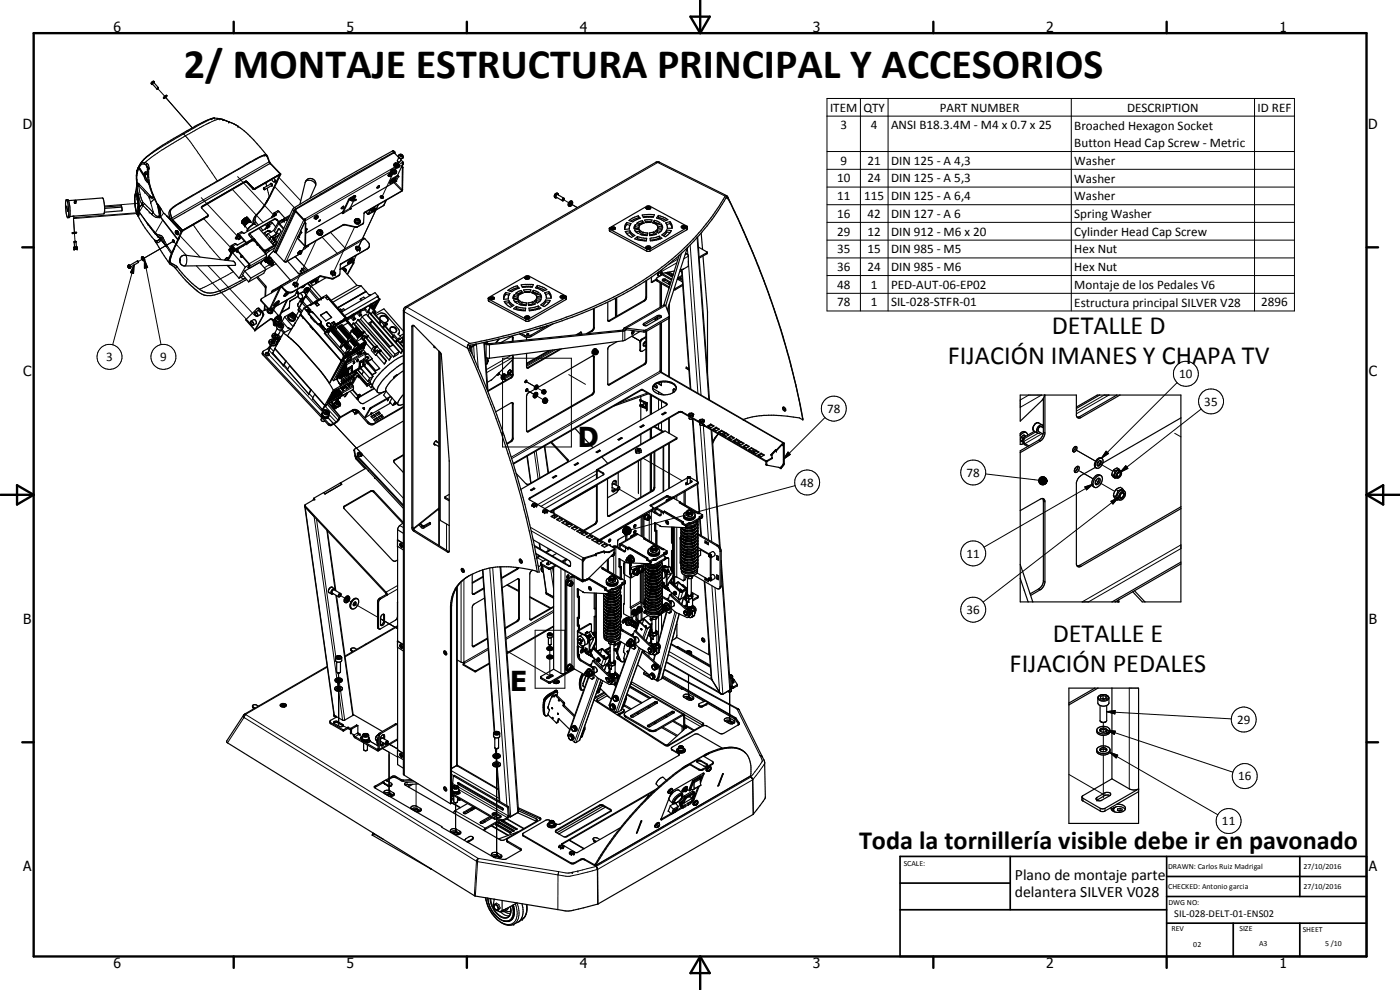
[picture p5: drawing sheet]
<svg xmlns="http://www.w3.org/2000/svg" width="420mm" height="297mm" viewBox="0 0 420 297" stroke-linecap="round" stroke-linejoin="round" font-family="sans-serif">
<defs><g id="words">
<text font-size="12.6" x="55.2" y="23.4">2/ MONTAJE ESTRUCTURA PRINCIPAL Y ACCESORIOS</text>
<g font-size="8.2">
<text x="173.4" y="134.2">D</text>
<text x="153.1" y="207.4">E</text>
</g>
<g font-size="7.9">
<text x="315.7" y="100.3">DETALLE D</text>
<text x="284.5" y="109.3">FIJACIÓN IMANES Y CHAPA TV</text>
<text x="315.9" y="192.6">DETALLE E</text>
<text x="303" y="201.6">FIJACIÓN PEDALES</text>
<text x="257.8" y="254.6">Toda la tornillería visible debe ir en pavonado</text>
</g>
<g font-size="4.7">
<text x="304.6" y="263.9">Plano de montaje parte</text>
<text x="304.6" y="269.3">delantera SILVER V028</text>
</g>
<g font-size="4.2">
<text x="34" y="9.6">6</text>
<text x="104" y="9.6">5</text>
<text x="174" y="9.6">4</text>
<text x="244" y="9.6">3</text>
<text x="314" y="9.6">2</text>
<text x="384" y="9.6">1</text>
<text x="6.8" y="38.7">D</text>
<text x="410.6" y="38.7">D</text>
<text x="7" y="112.9">C</text>
<text x="410.8" y="112.9">C</text>
<text x="7" y="187.1">B</text>
<text x="410.8" y="187.1">B</text>
<text x="7" y="261.4">A</text>
<text x="410.8" y="261.4">A</text>
<text x="34" y="290.4">6</text>
<text x="104" y="290.4">5</text>
<text x="174" y="290.4">4</text>
<text x="244" y="290.4">3</text>
<text x="314" y="290.4">2</text>
<text x="384" y="290.4">1</text>
</g>
<g font-size="3.9">
<text x="249.1" y="33.5">ITEM</text>
<text x="259.1" y="33.5">QTY</text>
<text x="282.1" y="33.5">PART NUMBER</text>
<text x="338.3" y="33.5">DESCRIPTION</text>
<text x="377.4" y="33.5">ID REF</text>
<text x="252.2" y="38.8">3</text>
<text x="261.4" y="38.8">4</text>
<text x="267.4" y="38.8">ANSI B18.3.4M - M4 x 0.7 x 25</text>
<text x="322.4" y="38.9">Broached Hexagon Socket</text>
<text x="322.4" y="44.2">Button Head Cap Screw - Metric</text>
<text x="252.2" y="49.4">9</text>
<text x="260.3" y="49.4">21</text>
<text x="267.4" y="49.4">DIN 125 - A 4,3</text>
<text x="322.4" y="49.5">Washer</text>
<text x="251.2" y="54.7">10</text>
<text x="260.3" y="54.7">24</text>
<text x="267.4" y="54.7">DIN 125 - A 5,3</text>
<text x="322.4" y="54.8">Washer</text>
<text x="251.2" y="65.4">16</text>
<text x="251.2" y="60">11</text>
<text x="259.4" y="60">115</text>
<text x="260.3" y="65.4">42</text>
<text x="267.4" y="60.1">DIN 125 - A 6,4</text>
<text x="267.4" y="65.4">DIN 127 - A 6</text>
<text x="322.4" y="60.2">Washer</text>
<text x="322.4" y="65.4">Spring Washer</text>
<text x="251.2" y="70.7">29</text>
<text x="260.3" y="70.7">12</text>
<text x="267.4" y="70.7">DIN 912 - M6 x 20</text>
<text x="322.4" y="70.8">Cylinder Head Cap Screw</text>
<text x="251.2" y="76">35</text>
<text x="260.3" y="76">15</text>
<text x="267.4" y="76">DIN 985 - M5</text>
<text x="322.4" y="76">Hex Nut</text>
<text x="251.2" y="81.3">36</text>
<text x="260.3" y="81.3">24</text>
<text x="267.4" y="81.3">DIN 985 - M6</text>
<text x="322.4" y="81.3">Hex Nut</text>
<text x="251.2" y="86.7">48</text>
<text x="261.4" y="86.6">1</text>
<text x="267.4" y="86.7">PED-AUT-06-EP02</text>
<text x="322.4" y="86.7">Montaje de los Pedales V6</text>
<text x="251.2" y="91.9">78</text>
<text x="261.4" y="91.9">1</text>
<text x="267.4" y="91.9">SIL-028-STFR-01</text>
<text x="322.4" y="92">Estructura principal SILVER V28</text>
<text x="378.5" y="91.9">2896</text>
<text x="31.9" y="108.4">3</text>
<text x="48.1" y="108.4">9</text>
<text x="353.9" y="113.5">10</text>
<text x="248.2" y="123.9">78</text>
<text x="361.4" y="121.7">35</text>
<text x="290.1" y="143">78</text>
<text x="240.2" y="146">48</text>
<text x="290.1" y="167.3">11</text>
<text x="290.1" y="184.2">36</text>
<text x="371.3" y="217.2">29</text>
<text x="371.5" y="234.1">16</text>
<text x="366.7" y="247.6">11</text>
</g>
<text font-size="3.1" x="352.4" y="275.2">SIL-028-DELT-01-ENS02</text>
<g font-size="2.4">
<text x="271.2" y="259.7">SCALE:</text>
<text x="350.6" y="260.8">DRAWN: Carlos Ruiz Madrigal</text>
<text x="391.2" y="260.6">27/10/2016</text>
<text x="350.6" y="266.8">CHECKED: Antonio garcia</text>
<text x="391.2" y="266.7">27/10/2016</text>
<text x="350.6" y="271.4">DWG NO:</text>
<text x="351.6" y="279.3">REV</text>
<text x="372" y="279.4">SIZE</text>
<text x="391" y="279.6">SHEET</text>
<text x="358.1" y="284.1">02</text>
<text x="377.9" y="283.8">A3</text>
<text x="397.7" y="283.8">5 /10</text>
</g>
</g></defs>
<g fill="none" stroke="#000" stroke-width=".3">
<path d="M45.7 25.1h.1M45.9 24.8l.2-.1-.4 .4M45.9 24.8l-.2 .3M46.3 24.5l-.8 .7M47.3 26.5l2.1 2.4M49.6 29l8.1 9.4M63.5 35.6h.1M63.7 35.6h.1M63.7 35.6l-2.4 1.1-6.2 3.5M64.4 35.4l-.7 .2M65.9 35.7h.1M66.2 35.7l-.8 .1-2.6 1.1-7.1 3.9"/>
<path d="M66.4 35.7l.5 .2M66.9 35.9l1.8 .7M66.9 35.9h.1M67 35.9h.1M68.7 36.6h.1M68.7 36.6l2.7 1.3M71.4 37.9h.1M248.2 29.5h140.3v63.8h-140.3zM248.2 34.8h140.3M258.2 29.5v63.8M266.5 29.5v63.8M321.5 29.5v63.8"/>
<path d="M376.5 29.5v63.8M40.7 57.7l.1 .1M40.7 57.7v.3M40.8 57.6l-.1 .1M40.8 57.8h-.1M41 56.2v.1M41 56.3l.5 2.5M41 56.3l-.2 1.5M41 56.3l.4 2.5M41 55.9h.1M41 55.9l.1 .1M41.1 51.8h.1"/>
<path d="M41.1 55.8h.1M41.1 51.8l-.1 .6M41.1 56l-.1 .3M41.1 51.8v.3l.1-.2M41.1 54.8l.2 .1M41.1 55.4h.1M41.1 51.4h.1M41.1 55.7h.1M41.1 55.6h.1M41.1 51.4v.4M41.1 55.7v.1M41.1 55.8v.2"/>
<path d="M41.1 51.2h.1M41.1 55.5h.1M41.1 51.2v.2M41.1 55.6l.1 .2M41.1 55.5v.1M41.1 55.6v.1M41.2 55h.1M41.2 55.5h.1M41.2 55.8l.4 2.8 .8 2.5M41.2 55.5l-.1 .1M41.2 55.2h.1M41.2 55.4v.1"/>
<path d="M41.2 51.8v.1M41.2 55.8h.1M41.2 55.9h.1M41.3 50.8h.1M41.3 55.2h.1M41.3 50.8l-.2 .4M41.3 50.8v-.2l-.2 1.2M41.3 55.1h.1M41.3 55.2l-.1 .2M41.3 54.9l-.2 .7M41.3 55.2l.3 .4M41.3 54.9l.6 .4"/>
<path d="M41.3 55.2l-.2 .3M41.4 58.8l.2 1M41.5 58.8l.2 2.5M41.5 58.8h-.1M41.5 55.7h.1M41.6 59.9l.1 2.2M41.6 55.6l.1 .1M41.6 55.6l-.4 .2M41.6 50.5a7.7 7.7 0 0 0-.4 4.6M41.7 55.7l1.8 2M41.7 55.7l.5 3.2 .7 1.8M41.7 55.7l-.5 .2"/>
<path d="M41.8 50.3h.1M41.9 55.3l1.6 1.8a4.8 4.8 0 0 0 2.5 2h.1M41.9 55.3l-.3 .3M42.2 49.1l-.1 .2M42.4 48.8h.1M43.3 49.2l-.7 .1-.8 .9M43.3 49.2l.6 .3M43.4 57.7h.1M43.5 57.7l1.3 1.4M43.5 48.8l-.2 .4M43.5 48.8a1.53 1.53 0 0 1 1.2 1.6M43.5 48.8a1.21 1.21 0 0 0-1.3 .3"/>
<path d="M43.9 49.5h.1M43.9 49.5l.4 1M43.9 49.5l.3 .5M44.1 49l-.2 .5M44.1 49.9h.1M44.1 49.9v.1M44.2 52.3h.1M44.2 52l-.6 .1M44.3 50.7h.1M44.3 52.3l-.7 .1M44.3 50.6v.1M44.4 50.6h.1"/>
<path d="M44.4 50.5h.1M44.5 50.4h.1M44.5 49.4h.1M44.7 50.4h.1M44.7 50.4l-.3 .1M44.7 50.4v.1M44.7 50.5l-.1 2.6 .7 3.5M44.7 50.5l-.4 .1M44.8 59.3h.1M44.8 59.1h.1M44.8 59.1l.4 1.6M45.1 58.8l-.3 .3"/>
<path d="M45.3 56.6h.1M45.3 56.6l.1 .4M45.7 57.8h.1M45.8 57.8l1.5 3.5M46.3 59.6l-1.1 1.1M54.7 40.1l.4 .1M55.1 40.2l.6 .6M55.1 40.2l-8.5 5.1a15.2 15.2 0 0 0-4.1 3.4l-.3 .4M55.7 40.8l-7.1 4.2-5.1 3.8M55.7 40.8l1.7 2.2 7.8 11.3M60.4 59.3l10.7 11.4M65.2 54.3l-11 6.4"/>
<path d="M65.2 54.3l.1 .1M65.3 54.4l-11 6.4M69.8 56.9l9.1 9.8M71.3 53l10.7 11.4M73.6 54.4h.1M73.6 54.4l-.1 .3M74.2 54.6h.1M74.2 54.6l-.1 .2M76 56.4h.1M76 56.4l-.2 .3M76.5 56.6h.1M76.5 56.6l-.1 .2"/>
<path d="M79.8 54.9l.2 1M79.9 46.5h.1M80 46.5h.1M80 46.5h-.8l-1.4 .6-12.6 7.2M80 46.5l.1 .1M80.2 56.5l.3 1.3a2.43 2.43 0 0 1-.4 2.4M80.8 48.6l.4 .4M80.8 48.6l-.5-1.3a.98 .98 0 0 0-1.7-.4l-13.3 7.5M80.8 48.6l-29.3 16.8M80.8 48.4v.2M81.2 49h.1M82.3 54.5l-.1 .2"/>
<path d="M82.5 56l5.8 6.3M83.8 53.3l6.4 6.9M91.6 54.7a1.76 1.76 0 0 1 1.9-.5 1.76 1.76 0 0 1 1.2 1.6M105.2 59.3l.2 .2M105.9 60l.3-.2-.3 .4zM106.2 59.4l-.7 .8M106.2 59.4h.1M106.2 58.7l.2 .2M117 54.6l.2 .2M117.1 52.8h.1M117.3 54.2l.1 .2M117.3 52.6l.2-.1-.4 .3z"/>
<path d="M117.3 51.4l-25.7 14.8-5.7 12.3 3.9-2.2M117.5 52.1l-.5 .2-.3 .5M117.8 45.3l.4 .4M117.9 52.1l-3.4 7.4 .1-.4M117.9 53.5l.2 .1M118.2 54.8l2.4 2.5M118.3 54.5l.4-.2zM118.4 54.6l2.3 2.3M118.5 50.1l-27 15.6M118.6 54.2v.1M118.7 53.9l-.4 .1-.4 .6M118.7 50.3l-.6 1.4"/>
<path d="M119.2 50.4l-.8 .4M119.2 52.7l.1 .2-.5 1.1M119.4 52.6l-.1 .1M119.5 48.6l-.6 1.3 .5-.3M119.6 46.7a.8 .8 0 0 0 .4 .8 .8 .8 0 0 0 1-.2M119.7 52.9l-.7 1.4M119.8 50l1.1-.6-.3 .7M120 46.5l.4-.1 .3 .5-.5 .1zM120.7 48.8l-.9 .6M120.9 50.3l-.1 .1M121 49.1h-.1M166.8 58.7v.4"/>
<path d="M166.8 59.1h.2M166.8 59.1h.1M167 58.4l-.2 .3M167 58.5l-.2 .2M167.1 58.3h.2M167.1 58.3l-.1 .2M167.3 58.3l.1 .1M167.3 58.3l-.2 .1M167.4 58a.82 .82 0 0 0-.8 .4 .82 .82 0 0 0 0 .9M169.1 59.9l1.6 .9M196.8 48.7l.6 .1M197.4 48.8l20.2 10"/>
<path d="M197.4 48.8l-75.2 43.4M197.9 48.7l-.5 .1M217.9 59.4l.7 .3M217.9 58.7l.3 .6M218.4 59.1l.8 1.9M248.2 45.5h140.3M248.2 50.8h140.3M248.2 56.1h140.3M22.3 69.9l.2 2.5M22.4 74.2h.1M22.6 74.2h-.1M22.9 74.2h.1"/>
<path d="M22.9 74.1v.1M22.9 74.2h-.6M23.2 74.6l-1 .1M38.5 79.9h.1M38.6 79.5a.61 .61 0 0 1 .5 1M40.2 79.5l-.1 2.5-1-.2zM40.2 79.5l-6.4 24M41.1 63.9h.1M41.1 64l.1 .3M41.1 63.8l-19.1 1.5 .3 4.5-.3-4.2 19.3-1.5M41.2 64.3h.1M41.3 64.5v.1"/>
<path d="M41.3 64.3v.1M41.3 64.6v.1M41.3 64.7h.3M41.3 64.4h.1M41.4 61l-10 .8M41.4 64.7h.1M41.4 64.4h.1M41.5 64.7h.1M41.5 64.3h.1M41.5 64.3l-.1 .1M41.6 64.7h.1M41.6 64.6h.1"/>
<path d="M41.6 64.6v.1M41.7 63.5l-.2 .8M41.7 63.2v.3M41.7 63.4v.1M41.7 63.2l.1 .1M41.7 62.1h.1M41.7 63.5l.1 .2M41.7 62.1l.1 .1M41.7 62.1v1.1M41.7 61.5l.1 .7M41.7 62.1l.2 .2M41.8 63.7v.1"/>
<path d="M41.8 62.2l.1 .1M41.8 63.8l1.8 2.3M41.8 63.3v.4M41.8 63.8l-.2 .8M41.8 63.7h.1M41.9 63.7l1.7 2.4M41.9 63.7l-.1 .1M41.9 62.3l-.1 1M42.4 61.1l.2 .2M42.6 61.3h.1M42.6 61.3v.1M42.6 61.3l-.8 .9"/>
<path d="M42.6 61.4l2.9 2.9M42.6 61.4l-.7 .9M42.8 60.7h.1M42.9 60.7l.4 .4M42.9 60.7l-.5 .4M42.9 60.7l-.3 .7M43 77.6l-1.5 .9M43.3 77.9l1 2.4-1 .2zM43.3 61.1l-1.6 2.4M43.3 61.1l2.7 2.6M43.3 77.9l5 25.5M43.6 66.1l.5 .8"/>
<path d="M43.6 66.1l.6 .8M44.1 66.9l2.5 2.9M44.1 66.9h.1M44.2 66.9l1 1.5M44.2 67l.2 .3M44.4 67.3h.1M44.4 67.3l.8 1M45.2 68.3l1.1 1.4M45.2 60.7h.1M45.2 68.4l1.1 1.3M45.2 60.7l.8 3M45.5 64.3l.6 .5a1.43 1.43 0 0 0 1.7 .3"/>
<path d="M45.5 64.3h.1M45.7 64h.1M45.9 63.4h.1M46 63.7h.1M46 63.7a1.6 1.6 0 0 0 1.4 1.2l.5-.3M46 63.7l-.5 .6M46.3 69.7l.5 .7M46.3 69.7l.2 .3M46.3 69.4h.1M46.3 71.9l.3 .2M46.4 72.1h.1M46.5 72.1h.1"/>
<path d="M46.5 70l.9 1M46.5 70h.1M46.6 70h.1M46.6 72.1h.1M46.6 70v.1M46.6 72.1l.2 .1M46.6 69.8l1.3 .8M46.6 69.8v.2M46.7 72.5l.1 .1M46.8 72.6l.2 .2M46.8 72.2h.1M47 70.6l.4 .4"/>
<path d="M47.1 61.3h.2M47.2 72.2h.1M47.2 61.1h.1M47.3 70.4h.1M47.3 61.3l.1 .3M47.4 61.6v.1M47.4 61.6h.1M47.4 71h.1M47.4 71l.6 .6M47.4 71l.8 .4M47.4 61.3v.3M47.4 61.6l.3 .4"/>
<path d="M47.5 72.1h.1M47.5 72.1l-.7 .1M47.5 62h.1M47.6 61.5h.1M47.7 62l.5 1.4-.2 1.5M47.7 62h-.2M47.7 71.9l-.2 .2M47.7 71.9h.1M47.8 71.9h.1M47.8 65.2h.1M47.8 71.9h-.1M47.9 70.6l.7 .2 .4 .6"/>
<path d="M47.9 70.6l.3 .8M47.9 65.1h-.1M47.9 65h.1M48 64.9l-.1 .2M48 62.2h.1M48 71.6h.1M48 71.6l.3 .4M48 71.6l-.2 .3M48.2 71.4l.3-.2 .1 .3M48.2 71.4l-.2 .2M48.3 62.6v.1M48.3 72h.1"/>
<path d="M48.3 72l.5 .5M48.3 72l.3 .3M48.3 72l-.8 .8h-.6M48.6 71.5l1.4 2.5M48.6 71.5l-.3 .5M48.7 72.4l.1 .1M48.8 72.5l.4 .6M48.8 72.5h.1M48.8 66l-2.2 3.8M49 71.4l1.3 2.5M49 71.4l-.4 .1M49.1 63.9l-.9 1.3"/>
<path d="M49.2 73.1l.4 .5M49.2 73.1l.5 .6M49.3 73.3h.1M49.7 73.7h.1M49.7 73.7l.3 .3M50 74l1.4 2.1M50 74h.1M50.3 73.9l1.3 1.9 .8-1.4M50.3 73.9l-.3 .1M51 65.6l.1 .1M51.2 64.3l.1 .1M51.5 65.4l.3 .5"/>
<path d="M51.5 65.4l-.5 .2M51.6 79.1l-.4 .2M51.8 65.9l3 3.2M51.8 65.9l-.3 .3M52.3 72.3l-9 5.1 8.7-5 4 4.2M52.7 69.7l.3 .4-.1-.4M52.8 69.7h.1M52.8 69.7h-.1M52.8 69.3a.59 .59 0 0 1 .6 .3 .59 .59 0 0 1-.1 .7M52.9 69.7h.1M53.5 70.2l6.5 6.9M53.7 71.4h.1"/>
<path d="M53.8 71.4h-.1M54 60.7h.1M54 78.2v.1M54 77.9l.1 .4zM54.2 69.1l.3 .3M54.2 60.7a8.8 8.8 0 0 0-3.4 2.6l-.1 .9 .3 1.4M54.2 60.7l.1 .1M54.3 60.8a5.8 5.8 0 0 0-3.2 2.5l.4 2.1M55.6 76.6l.3 .3 .1 .7a2.47 2.47 0 0 1-.6 2.2M58 67.4l2.9 4.1 5.5 6.4M58.9 79.8l16.4 17.4M60.6 62h.1"/>
<path d="M60.6 62l-.1 .2M61.2 65.7l7.9 8.5M62.3 64.8h.1M62.3 64.8l-.1 .3M62.4 79.7l14 14.9M67.6 77.9v.1M68.1 79.6l1.7 1.7M68.3 77.3l-.7 .6M68.7 74.9l.2 .2M69.4 73.8l.2 .1M69.4 75.9l.2 .2M69.7 74.8l-.7 .7"/>
<path d="M69.7 74.8h.1M70.6 74.8l.2 .2M70.7 71.4l.2 .2M70.9 73.3l-1.1 .7M71.3 70.3l.3 .1M71.4 75.3v.1M72.8 69.8l-1.1 .7M74.8 79.4v.1M75 70l-.1 .1M75.8 71.8v.4M76.5 72l-.3 .3M76.7 66.6l-.6 .3"/>
<path d="M77.3 64.3l-.4 .2M78 74.2l.1 .1M79.2 75l-.3 .3M79.5 75.8l.4 .4M79.6 67.4l.4 .5M79.6 75.1l.2 .2-.4 .6M79.7 68.6v.1M79.8 76.2l-5.1 3M80 77l-5 2.8-.2-.2M80 78.5v.1M80.1 70.5l.9 1 .1-.1M80.3 67.5l.2 .1"/>
<path d="M80.3 69.3l-.1 .1M80.4 74.9l.4 .5M80.5 70.1l.9 1.1M80.5 78.1h.1M80.9 67.7l-.1 .1M81.1 79.3l-1.8 1M81.3 79.3v.1M81.3 69.5l-.1 .1M81.6 65.1v.1M81.7 78.9h.1M81.8 67l-1.1 .7M82.1 75.2l.4 .4"/>
<path d="M82.2 64l.3 .1M82.3 65.7l-.1 .2M82.4 78.6l-.5 .3M82.4 71.8l-.2 .1M82.6 72l-.2 .1M82.8 79.2l-3.1 1.7M82.8 64.2v.1M82.9 72.5l-.4 .1-.6 .7M83.2 66l-.1 .1M83.6 68.6l-.1 .1M83.7 66.5l.1 .3M83.8 63.5l-1.1 .8"/>
<path d="M83.9 67.1l-1.5 2.3M85.7 78.5v.1M87.8 62.9l.4 .4M88.5 62.2l.3 .4M88.6 77l3.8 4.1M88.7 63.4h.1M88.7 63.4l-5.8 12.5M88.8 63.3l-.1 .1M89.3 71.4l2.2 2.4M90.2 75.9h.2l-.4 .3zM90.3 75.8h.1M90.5 75.9h.1"/>
<path d="M90.5 75.4l-.6 .3-.2 .5M90.5 69.7l-.7 1.4M91.1 66.1l-5.7 12.3M91.6 65.9l-.3 .4M91.7 73.7l.2 .1M91.8 68.7v.1M91.8 67.1l-.2 .1M94.8 72.3l-5.9 12.7M95.1 65.4h-.1M95.3 65.3l-.2 .1M95.3 65.3h.1M95.3 65.3l-.4 .4 .1-.3"/>
<path d="M95.4 64.9l-.4 .1-.4 .6M95.4 69.3a.77 .77 0 0 0 .4 .8 .77 .77 0 0 0 1-.2M95.9 69.1h.4l.3 .4-.6 .1zM96.7 71.2l4.5 4.8M99.2 69.7l4.5 4.9M102.4 79.1l-.1 .2M103 67.4l-.1 .2M103.5 67.4l-.1 .1M104.6 60l.1 .2M105.1 62.5l-2 1.1-.2-.1M105.1 62.7l-1.9 1.2M106.1 78.5l-4 2.3"/>
<path d="M106.1 79l-.2 .1M106.4 68.1l-6.4 13.9M106.6 65.9a.78 .78 0 0 0 .5 .8 .78 .78 0 0 0 .9-.2M106.8 68.1v.1M107.3 68l-.1 .1M108.9 67.1l-.1 .1M109.5 63.7l-.1 .1M109.5 71.6l-25 14.6M110.4 74.5l-.1 .2M110.6 63.9l-.3 .2M111.2 62.8l.1 .1M112 63.5l-1.4 .8"/>
<path d="M112.3 63.2l.3-.2-.3 .4zM112.6 62.7l-.6 .3-.2 .4M113.5 61.5l-6.1 13M115.9 60.1l-.8 1.5-2.5 1.5M171 61l2.3 1.3M171.2 61.1l2.1 1.2M183.1 68.8v.6M194.1 74.7v.7M195.1 74.7v.6M203.1 78.9l-4.5 2.5h-.2M203.4 77.7l-2.8 1.7M206.1 68.4v.6"/>
<path d="M206.2 76.2l-.6 .3M206.3 74.5l.1 2M206.6 78.3l2.9 39.7M206.6 76.9l-1.4 .7M207.1 73.5l3.3 45M209.2 71.3l3.5 48.6M212.1 75.8v.4M248.2 77.4h140.3M248.2 72.1h140.3M248.2 61.4h140.3M248.2 66.7h140.3M53.2 80.2l-.5 .3"/>
<path d="M70 81.5l-6.4 3.5-3.8 1.8M72.2 83.2l1 .5M73.8 95.9l2.7 3.1M74.5 80.2l.2 .2M76.7 98.8h.1M77.9 92.7l-.1 .1M78.6 90.3l-.1 .2M78.8 93.7l-.2 .2M79.1 94.7l-.2 .1M79.5 92.7l-.2 .3M79.7 85.7l-.3 .3M79.8 86.2l-.1 .3"/>
<path d="M80.6 92.8a.77 .77 0 0 0 .6 .6 .77 .77 0 0 0 .7-.2M81.1 92.4l-.5 .4M81.1 95.8l-.2 .1M81.8 92.5l.1 .3a.57 .57 0 0 1-.5 .5 .57 .57 0 0 1-.6-.4M81.9 87.1l-.2 .3M82 96l-.1 .1M82.9 96.9l-.1 .2M83 95a.73 .73 0 0 0 .3 .9 .73 .73 0 0 0 .9-.1M83.1 95a.6 .6 0 0 1 .8 0 .6 .6 0 0 1 0 .9l-.8-.4zM83.4 97.3a.94 .94 0 0 0 .5 1.1 .94 .94 0 0 0 1.1-.3M83.6 97.2a.79 .79 0 0 1 1 0 .79 .79 0 0 1 .2 1 .82 .82 0 0 1-1-.1 .82 .82 0 0 1-.2-.9zM84.1 86l.3 .1"/>
<path d="M85.3 99.6l-.2 .3M85.5 87v.2M86.6 92.5v.1M87.1 94.3a.94 .94 0 0 0 .4 1.1 .94 .94 0 0 0 1.2-.2M87.2 94.2a.77 .77 0 0 1 1.2 0 .77 .77 0 0 1-.2 1.2l-.6-.2a.75 .75 0 0 1-.4-1zM87.2 90.2l-.1 .1M87.3 98.7l.1 .1M87.9 87.5l-.1 .2M88.3 97.5h.1M88.5 96.9h.1M88.5 88.6l-7.4 4.2-.1-.2M88.9 87.8l.6 .3"/>
<path d="M89.6 88l-.1 .1M89.6 88.1h-.1M90.1 94.4l.2 .2M90.4 94.5l-.1 .1M90.4 94.7h-.1M90.8 89.5h.1M90.9 95.3l2.3 2.5M91.1 85.8l-.4 .2M91.2 85.7l-.2 .3M91.8 86.7a.37 .37 0 0 1 .5 .2 .37 .37 0 0 1-.4 .5zM91.9 86.5a.54 .54 0 0 1 .5 .4 .54 .54 0 0 1-.1 .6M92.1 92.1l.9 1.1"/>
<path d="M92.1 92l1 1.1M92.3 85.1l1 1M92.5 93h.1M93 93.2v.1M93.1 93.1l-.1 .1M93.1 93.1l.1 .2M93.2 92.9l-.1 .2M93.2 97.9v.1M93.2 97.8v.1M93.7 98.6l8.7 9.7M93.8 84.3h.1M93.8 84.3v.1"/>
<path d="M93.9 93.7h.1M94.6 83.9v.1M94.6 83.7l.1 .2M94.6 84h.1M94.7 83.9h.1M94.8 83.6l.9 1-.9-1M94.8 83.9h-.1M95.2 84.1v.3M95.9 82.9l-.1 .2M96.3 96.4h.1M96.3 94.5h.1M96.3 82.8v.2"/>
<path d="M97.9 93.6h.1M98 93.6h.1M99.2 97.2h-.1M99.5 95.2h.1M99.6 83.5v.2M100.1 83.4v.2M101.8 82.5l-.1 .2M103.3 80.5v.1M103.8 81.2h.1M104.4 95.6l1-.7 .8 .9M105.7 94.7h.1M106 99.1h-.1"/>
<path d="M106 96.2l-.7-.9-1 .9 1.3 1.5M106.2 94.7l.9-.7 .8 .9M106.2 99.8l.1 .1M106.3 95.1l.5 .5M106.3 99.8l.5-.2zM106.3 99.5l-.1 .1M106.5 98.8h.1M106.7 99.7l-.4 .2M106.8 99.7l-.4 .2M106.8 99.7l-.3 .3M106.8 99.2v.1M107 98.5v.1"/>
<path d="M107.2 99.2l-.4 .3M107.2 99.4l-.4 .2M107.3 99.4l-.4 .3M107.3 99.2v.1M107.3 99.3l-.5 .2M107.3 93.7l.8 .8M107.3 99.3l.5-.2-.8 .6M107.3 98.9v.1M107.4 99.4l-.4 .3M107.6 93.5l.1 .1M107.8 99h.1M107.8 99l-.5 .2 .5-.2"/>
<path d="M107.9 99.9l-.4 .3 .4-.2M107.9 99.1l-.4 .3M107.9 99.2l-.4 .2M108.2 93.4l1.3-.4 .7 .8M108.3 94.2l.2 .3M108.4 99.7l-.4 .2 .4-.2M108.4 99.8l-.4 .2M108.4 99.8l-.8 .6M108.5 99.8l-.4 .3 .4-.2M108.5 99.9h.1M109 92.7l.6-.2 .8 1M110.6 93.7h.1"/>
<path d="M110.6 93.6l.2 .3M110.6 93.4l.6 .7M110.7 91.7l.1 .2M111.2 92.2l1.1 1.3M111.3 91.9l1.3 1.5M111.3 91.8l1.4 1.7M111.4 91.7l.3 .4M111.7 92.1h.1M111.7 91.5l.3 .3M111.8 92.2h.1M112 92.3l.2 .3M112.5 92l.1 .1"/>
<path d="M112.7 90.6l.3 .4M113.1 90.3l.2 .4M113.2 89l.6 .8M113.6 90.1v.1M121.1 93.1l.3 .5 19 10.9M121.6 92.1l.6 .1M122.2 92.2l-.8 1.1v139.3M122.2 92.2l18.8 10.8M123.9 97.9l-.3 .1M146.7 89.8l.1 .6M157.8 95.7v.6M158.7 95.7l.1 .6"/>
<path d="M169.7 89.3l.1 .6M174.3 99.7h.1M177.5 99.2l.2 .2M178.1 98.2l.2 .1M182.8 96.2l.2 .1M186.8 99.1l.1 3.2M187.9 98.9l-.4 .3v2.9M193.2 99.1v.5M193.2 90.2l.3 .1M193.2 97v.5M193.8 89.1l.2 .1M193.9 99v.5"/>
<path d="M195.5 84.6l.2 .2M197.3 84v.4M197.3 94.7v.5M197.5 82.3l-.2 .1M197.6 81.8v.8M197.7 82.6l-.2 .2M198.1 97v14.4l-44.7 25.8M198.1 84.8v7.4M198.4 81.5l.2 .2M198.5 85.1v6.8M198.5 96.8v14.9M199.7 83.8v.3"/>
<path d="M199.8 91.7l-11.9 6.8M200.7 81.9v.3M200.7 84.7v.6M200.7 86.4v.5M200.7 91.8v2.3M200.7 95v17.9M201.6 83.7v.2M202 82.3v.3M202.8 86.5v.4M204.2 83.4v.3M204.7 80.8l2.6 36M248.2 82.7h140.3"/>
<path d="M248.2 88h140.3M79 106.1l-.1 .4M80.3 104.6l6.3 6.8M80.8 104.1l1.3 1.3M81.4 103.6l-1.2 2.6M81.4 103.6l-1.1 2.4 16.6 17.7M81.4 103.6l-1.1 2.6M81.9 105.9h.1M81.9 105.9l3.1 3.7M82.3 101.7l-.6 1.4 .1-.3M82.5 104.6l-.6 1.3M83 100.3l-.5 1 .2-.4"/>
<path d="M83.1 102.5l.2 .7M84.1 101.6l-.1 .3M86.3 110.9l6.3 7.3M90.5 104.7l-.1 .1M93.8 119.5l2.9 3.4M95.6 110.7h.1M99.6 117.9h.1M100.6 119.9l.4 .4M100.7 119.9l.4 .4M100.8 117.2v.1M100.8 117.1h.1M101.1 116.8h.1"/>
<path d="M101.1 119.7l.1 .6M101.2 114h.1M101.3 119.5l.1 .8M101.3 113.2l-.2 .5M101.4 116.9v.1M101.5 114.5v.1M101.9 119.3h.1M101.9 119.3h.2M102 112.8h.1M102.1 112.7l-.1 .1M102.1 112.7l.1 .1M102.1 115.6l.2 .2"/>
<path d="M102.2 104.1h.1M102.2 112.6v.2M102.2 112.8l.1 .1M102.2 112.6l-.1 .1M102.2 112.6l.1 .3M102.3 112.5l.4 .2M102.3 112.6h-.1M102.3 112.6h.1M102.3 112.9l.2 .1M102.3 112.9h.1M102.3 116.2v.1M102.4 108.2h.1"/>
<path d="M102.4 113h.3M102.4 116.4h.1M102.5 112.5l.1 .1M102.5 118.5l.1 .1M102.6 112.5l-.3 .1M102.6 112.5l.2 .4M102.7 107.9l-.1 .2M102.7 103.8l-.5 .3M102.7 112.6l.1 .2M102.8 112.8l-.1 .2M102.8 112.9l-.2 .1M102.8 112.9l-.1 .1"/>
<path d="M102.8 112.9l-.2 .2-.3-.2M102.9 116.2h.1M102.9 116.2l.4 .3M102.9 112.2l.1 .2M102.9 116.8h.1M102.9 112.1l.3 .5M102.9 106.1l-.1 .1M103.1 112.4l.1 .1M103.2 112.6h.1M103.3 112.1l.2 .1M103.3 112.6h.1M103.3 112.1l-.4 .1"/>
<path d="M103.3 112.1h.1M103.3 116.2l-.1 .3M103.3 116.2l-.4-.1a.29 .29 0 0 0 0 .4 .29 .29 0 0 0 .4 0M103.3 116.2v.3M103.3 116.2h.1M103.4 115.8h.1M103.4 112.2l.1 .2M103.5 112.5h.1M103.5 115.6h.1M103.5 112.3v.2M103.6 112.5l-.1-.3-.3-.1-.1 .4 .2 .1M103.6 112.5l-.3 .1"/>
<path d="M103.7 111.8l.1 .3M103.7 111.8l.1 .2M103.7 111.7v.1M103.7 105.9h.1M103.8 112.6l.1 .2M103.8 111.9v.2M103.8 111.7v.2M103.8 111.6h.1M103.8 111.7v.1M103.8 111.7l-.1 .1M104.2 115.2h.1M104.3 107.7l.3 .5"/>
<path d="M104.3 105.6l-.5 .3M104.3 111.8l.2 .4M104.3 112.2l.1 .1M104.4 111.4h.1M104.4 115.2l-.1 .1M104.4 111.3v.1M104.4 111.9l.2 .1M104.5 111h.1M104.5 111.3v.2M104.5 111.3v.1M104.5 111.7l.1 .1M104.5 110.9h.1"/>
<path d="M104.6 107.4l.3 .5M104.6 111.3h.1M104.6 102.4l-.5 .3M104.7 108.1l-.1 .1M104.8 115.1l-.1 .1M104.8 115.1l.3 .1v.2M104.8 115.7h.1M105.1 114.8h.1M105.1 107.1l.1 .1M105.1 107.2v.1M105.1 114.6v.1M105.1 107.3l.2 .1"/>
<path d="M105.2 107.2h.1M105.2 107.1l.1 .1M105.2 107.2v.1M105.2 115.1l-.2 .3M105.2 115.1l-.4-.1-.2 .2 .5 .3M105.2 115.1l-.1 .4M105.3 107l.1 .1M105.3 107.2h.1M105.4 107.2l-.3 .1M105.4 107.1h.1M105.4 110.4h.1M105.4 107.1v.1"/>
<path d="M105.4 111.2l.2 .1M105.4 107.1v-.1l.1 .1M105.5 110.8h.1M105.5 110.7h.1M105.5 107.3l-.2 .1M105.5 107.3l-.1 .1M105.5 107.1v.2M105.5 111.5h.1M105.6 111.4l.1 .1M105.6 111.3l.1 .1M105.7 101.3l.1 .2M105.7 109.7v.1"/>
<path d="M105.8 101.5h.1M105.9 101.6h.1M105.9 115.7l-3.4 2M105.9 113.2l.3 .3M106 113.2l.2 .2M106.1 108.8l.2-.3 .2 .2-.3 .4h-.1zM106.1 116l-3.5 2M106.2 104.9h-.1M106.2 108.6l.2 .1M106.3 108.6l.1 .1M106.4 108.7h.1M106.4 108.7l-.3 .3"/>
<path d="M107 100.7v.1M107.1 106l.2 .2M107.2 106.1h.1M107.2 106.1l-.1-.1 .2 .1M107.2 105.9l.1 .1M107.3 110.9h.1M107.3 106l-.1 .1M107.3 105.8l.1 .2M107.3 106h.1M107.3 107.9l.3 .2M107.3 107.9l-.2 .5M107.3 107.9l.2 .2"/>
<path d="M107.3 100.2l-.3 .3M107.3 100.4l-.3 .2 .3-.1M107.4 106h.1M107.4 105.9v.1M107.4 107.9l.1 .1M107.5 105.9h.1M107.5 105.9l-.2-.1 .2 .4-.3-.1M107.5 105.9v.1M107.5 108.1h.1M107.5 108v.1M107.5 108.1l-.3 .2M107.5 100.4l-.4 .3 .4-.2"/>
<path d="M107.5 100.3l.4-.2-.4 .3M107.5 106.1l-.2 .1M107.6 100.5h-.1M107.6 100.9l-.1 .1M107.6 108.1l-.3 .4-.2-.1M107.7 104.4l-4.7 2.7M107.8 110.2h.1M107.9 110.1v.1M107.9 109h.2M107.9 109.9l.1 .1M107.9 118.3v.1M108 118.4h.1"/>
<path d="M108 109.6l.1 .1M108 108.8l.1 .1M108 100.1l-.4 .2M108 106.1v.1M108.1 109.3h.1M108.1 100.1l-.6 .4M108.1 100.2h-.1M108.1 100.6l-.1 .1M108.2 106.3l-3 1.7M108.3 101.7l-1.3 .7M108.4 104l-.3 .2M108.6 100.3l-.1 .1"/>
<path d="M108.8 108.4l.2 .1M109 109.5h.1M109 109.4l.2 .1M109.1 109.3l.2 .1M109.1 103.6l-.2 .2M109.2 104.3v.1M109.2 107.7h.1M109.5 105.8l-5.7 3.4M109.5 109.5l-5.5 3.2M109.5 109.3l-5.5 3.3M109.6 102.3l-.1 .1M109.6 106.2l-5.6 3.2"/>
<path d="M109.8 103.2l-.2 .2M120.6 102.4l-.3 .5M131.9 105.5v58.3M140.2 104.2l1.4 1.6M140.5 103.4l.4 .5M141.4 104l-.3 .2M141.6 104.1l-.3 .2M141.7 103.5l.4 .3 .3 3.9M143 103.3l.5 7M145.2 102.7l1 14.2M146.1 102.8l-.4 .2M146.2 103l-.4 .2"/>
<path d="M146.3 108.8l-.4 .3M146.3 103l-.4 .3v4M146.5 108.1v.2M146.8 103.1l.1 4.4M149.6 112.1l1 .6M150.8 107.5h20.7v26.6h-20.7zM150.9 112.9l.2 .1M151.1 113.2h.2M151.2 112.9l.2 .2M153.1 112.4l-1.8 1.1-.2-.1M153.2 113.3l.2 .1M153.2 111a.72 .72 0 0 0-.6 1.1"/>
<path d="M153.2 111.6v.6v-.4M153.2 111.6v.2M153.3 106.7l-7.3 4.2M153.5 111.5l-.3 .1M153.5 111.5l.1 .1M153.6 112.4l-2.2 1.3v.2M153.8 112.2l.2 .2M153.8 101.3l.2 .1M154 107.2l-8 4.6M157.4 100.6v.4M157.9 116.9l.2 .2M157.9 114.5l2.6 1.5-2.4-1.4"/>
<path d="M158.2 117.1l2 1.2-1.7-1M158.4 110.2l.3 .2M159.4 100.5v.5M160.7 118.5l2.3 1.4M160.9 116.2h-.1l1.9 1.1M165.9 105l-7.9 4.6M166.7 104.9l-8.7 5M170.7 112.4l5 2.9M174.5 100.1l-.5 .2M177.5 118.4l.2 .1M178.1 107.1l.2 .1M178.1 117.3l.2 .1"/>
<path d="M182.8 115.3l.2 .1M189.6 100.9l2.5 1.4M192.1 105l.1 .1M192.1 102.7h.1M192.1 119.9h.1M192.2 119.9v.4M192.3 119.8v.3M192.4 116.9v.2M192.6 101.8l.1 .1M192.9 116.9v.2M193.2 109.3l.3 .1M193.8 108.2l.2 .2"/>
<path d="M194.3 117.9l-8.5 3M195.1 118.4v6M195.5 118.7v5.5M196.4 115.8l-.2 .2M197.1 116.2l-.2 .1M197.6 114.9v.1M197.6 117.5v.7M197.6 119.9v3.1M198.5 118.1v.3M202.2 117.5l-.2 .1M202.2 116.9l-.2 .2M308.8 118.5l-2.6 1.5"/>
<path d="M312.6 118.5l-6.4 3.7M331.4 118.5l-8.4 4.9M332.8 118.5l-9.8 5.7M353.3 114.8l-22.8 22.7M96.7 122.9h.1M96.7 122.9l.7-1.2-.6 1.2M96.8 122.9h.1M96.9 122.8l-.1 .1M97.1 123.4a1.02 1.02 0 0 0 .5 1 1.02 1.02 0 0 0 1.1-.1M97.1 122.6l.4 .5M97.2 123.4a.77 .77 0 0 1 1.2-.3 .77 .77 0 0 1 0 1.2 .88 .88 0 0 1-1.2-.9zM97.5 121.8l3.9 4.2 .4-.2"/>
<path d="M97.7 121.5h.1M97.7 121.5v.1M97.9 121.5h.1M97.9 121.3l-.1 .2M98.2 125.1l22.9 24.4M98.7 127.1l-.2 .3M98.7 124.3l2.2 2.3-.2 .3M98.8 124.2l-.1 .1M98.8 121l1.3 1.4M99.6 127.3l-.1 .3M99.7 120.4l.2 .9 .5 .7M100 121.4l.1 .3"/>
<path d="M100.1 121.7l.2 .3M100.2 121.7l.2 .3M100.2 122.2l-.1 .2M100.3 122h.1M100.4 122h.1M100.4 122h-.1M100.4 122l-.3 .2M100.5 122.5h.1M100.6 122.3l-.1 .2M100.7 120.6v.1a.74 .74 0 0 0 .4 .7 .74 .74 0 0 0 .8-.1M101 122.2l-.6 .4-.3-.2M101.2 120.3l.5 .2a.55 .55 0 0 1-.2 .9 .55 .55 0 0 1-.8-.6l.3-.4"/>
<path d="M101.2 120.3l-.2 .1M102 121.6h.1M102 121.6l-.2 .1M102.1 121.6h-.1M102.1 121l-.1 .1M102.1 121.5l-.1 .1M105.8 123.2l.7 .8M105.8 123l-.2 .3M106.4 135l-.2 .2M106.8 137.2l-.1 .3M106.8 123.9l-.2 .1M106.9 137.4l-.1 .2"/>
<path d="M107.3 136.9h-.2M107.7 123.4l-.8 .7M109 122.5l.1 .2 .3-.1M109 122.4v.1M110.4 126.5l-.1 .4M110.9 122.6l.2 .2M111.2 122.3l.2 .2M112.3 127l-.1 .3M118.4 138l-.1 .2M153.2 132.4l.2 .1M153.8 131.4l.2 .1M153.8 121.1l.2 .1"/>
<path d="M158.3 136.8l1.1 8.1M158.4 129.4l.3 .1M160.3 135.6l1.2 8.1M160.9 135.3l1.1 8M163.4 133.9l1.1 8M170.3 137.8l-.1 .2M191.6 138.3v9.8M192.2 121.5v.4M192.3 121.4v.2M193.1 137.5l11.7 6.8M194.1 120.9v.1M194.1 120.9l.1 1.9"/>
<path d="M194.1 120.8v.1M195.1 128.7v3M195.1 136.3v11.3M197.6 127.3v1.4M198.5 120.4v2M198.5 126.7v2.5M198.8 129.5v.1M199 134.1v13.5M199 129.4l-.2 .1M199.2 129.5l-19.8 11.5-.2 .3-.2-.1-17.6 10.2M199.9 120.9v.3M200.7 125.5v4.4"/>
<path d="M200.7 133.1v13.5M203 131.5v.2M203.6 123.6v.2M204.8 123.6v.2M208 125.6l1.3 18.9M210.1 127.6l2.5 34.4M211.1 127.6l2.5 34.9M211.4 127.4v.2M211.4 127.6v.2M213.4 128.9l2.5 35.1M229.8 138.2v.3M229.9 139.3l.2 .1"/>
<path d="M230.2 138.2v.3M231.6 137.4v.2M234.9 139.5l.1 .1M235 132.9l-36.7-21.1-44.7 25.8M235 133.1h.4M235.4 139.1h-.3M236.5 135.6l.7 .8-2.1 1.4zM247.6 125.3l-12.5 12.5M306.5 131.2l.5 .3M306.9 131.7l.3 .3M307.1 131.3l.4 .2M311.5 130l-4.3 2.5-.3-.3"/>
<path d="M311.7 132.1l.5 .2M311.7 126.9a1.68 1.68 0 0 0-1.4 2.4M311.8 128.3l-.3 .8 .2 .4M312.5 128l-.6 .2M312.5 128l.1 .1M312.5 128a.94 .94 0 0 0-.9 .5 .94 .94 0 0 0 .2 1M312.8 130.1l-5.2 3v.4M313.1 129.6l.5 .3M322.7 134.9l6.1 3.5-5.5-3.1M324 125l.4 .3M329.8 138.9l-.4-.2 4.6 2.7M332 135.4l.7 .7-2.2 1.4z"/>
<path d="M337.9 139.7l.6 .8-2.3 1.2zM352.5 130l1.9 1.1M360.5 122.7l-24.3 19M91.6 152.1l8.8 62.9M91.6 151.8v.3M94.3 155l6.8 48.5M94.4 149.7v.1M95 155.7l5.8 41.4M98.1 159l2.4 17.8M103.3 151.8l-.1 .3M111.3 147.2l-.1 .3M112.3 147.4l-.1 .3"/>
<path d="M120 157.7l1.1 .6M123.9 158.2l-.3 .1M124.5 159.2l-.3 .2M126.8 157.7l-.4 .5M127.2 157.8l.2 .2-.2 .4M128.9 156.8l.2 .2M131.7 152.4l-7.7 6.2M133.6 149.2v.4M134 157.2v7.9M159 149.4v.2M159.2 158.2l16 9.2M159.4 159.3l15.4 8.8 .2-.1"/>
<path d="M166 153.2l.1 .8M166.3 154.7l.1 .8M178.4 157.2l.2 .2M179 156.2l.2 .1M179 142.3l-16.7 9.6M181 141.9v.2M182.7 154.7l.3 .2M184.6 144.4l.3 .2M185.6 146.6l5.6 3.3M186.9 159l.1 .6zM186.9 159.3l.1 .3zM187 159.6l.2 .5z"/>
<path d="M187 159.6l.4 .6zM187 159.6l.7 .8zM187 159.6l.9 .8zM187 159.6l1.2 .9zM187 159.6l1.4 .8-.2 .1zM187 159.6l1.7 .8h-.3zM187 159.6l1.9 .7-.2 .1zM187 159.6l2.1 .5-.2 .2zM187 159.6l2.3 .3-.2 .2zM187 159.6h2.4l-.1 .3zM187 159.6l2.4-.3v.3zM187 159.6l2.4-.6v.3z"/>
<path d="M187 159.6l2.3-.8 .1 .2zM187 159.6l2.2-1.1 .1 .3zM187 159.6l2-1.2 .2 .1zM187 159.6l1.8-1.4 .2 .2zM187 159.6l1.6-1.5 .2 .1zM187 159.7h2.4M187 159.4h2.4M187 158.8v.8zM187.1 158.5l-.1 1.1zM187.3 158.3l.2-.1-.5 1.4zM187.3 158.3l-.3 1.3zM187.5 158.2l.3-.2-.8 1.6z"/>
<path d="M187.8 158h.2l-1 1.6zM188 158h.3l-1.3 1.6zM188.3 158l.3 .1-1.6 1.5zM190.4 157.5v.2M190.4 159.2v.3M192.4 155.1v5.7M192.9 154.8l.3 .1M194.4 155.2l.6-.3a.7 .7 0 0 1 0 .8 .7 .7 0 0 1-.7 .3zM194.8 153.6v1.2M194.8 155.9v6.3M195 154.8a.85 .85 0 0 0-.7 1.3M195.2 151.6v.2"/>
<path d="M195.7 147.2l.2 .2M195.8 153.2l-.3 .1v9.3M195.8 152.7v.4M196.3 146.2l.2 .1M197.1 152.7l-.3 .2M198.1 154.5l-.3 .2M200.1 148.8v.3M200.2 149.9l.3 .2M200.2 156.7l.1 .1M200.5 148.8v.3M201.1 149.1v.3M202.1 149.1v.3"/>
<path d="M202.1 149.5l-5 2.9M202.5 149.2v.5M202.5 158.2v14.9M203.1 148.8v1.2M203.1 158.2v14.9M205.9 144.9v.3M206.1 157.9l-.3 .1M206.3 153.5a.68 .68 0 0 0 1.2 0M207.4 156.8v.4M209.3 156.2l-.4 .9-1.4 .6M209.4 145.2l.6 8.9M209.4 144.9v.3"/>
<path d="M209.5 159.3a2.97 2.97 0 0 1-4 1.5 1.38 1.38 0 0 1-1.2-1M209.5 158.3a2.92 2.92 0 0 1-3.8 1.6 1.54 1.54 0 0 1-1.4-1.1M209.5 156.4a2.79 2.79 0 0 1-3.5 1.7M209.5 157.4a3.1 3.1 0 0 1-4.9 1l-.1-.1M209.8 155.4v.4M210.1 155.6l.4 5.1M210.9 155.1l-.4 .2M238.6 145.7l-49.2 13.2M295.8 142.2l15.9 1.9M311.7 144.3l2.5 .1-2.5 .1zM311.7 144.4h2.5M311.7 144l2.5 .4-2.5-.1z"/>
<path d="M311.7 144.5l2.5-.1-2.4 .4zM311.8 143.7l2.4 .7-2.5-.4zM311.8 144.8l2.4-.4-2.3 .6zM311.9 143.5l2.3 .9-2.4-.7zM311.9 145l2.3-.6-2.1 .8zM312.1 145.2l2.1-.8-1.8 .9zM312.2 143.3l.2-.2 1.8 1.3zM312.2 143.3l2 1.1-2.3-.9zM312.4 143.1l.2-.1 1.6 1.4zM312.4 145.3l1.8-.9-1.6 1.1zM312.6 143h.3l1.3 1.4zM312.6 145.5l1.6-1.1-1.3 1.1z"/>
<path d="M312.9 143h.3l1 1.4zM312.9 145.5l1.3-1.1-1.1 1.1zM313.1 150.3l.5 .3M313.2 143l.2 .1 .8 1.3zM313.4 143.1l.8 1.3zM313.6 143.3l.6 1.1zM313.8 143.4l.4 1zM314 143.6l.2 .8zM314.1 143.9l.1 .5zM314.2 144.4l-1.1 1.1zM314.2 144.4l-.8 1zM314.2 144.4l-.6 .9z"/>
<path d="M314.2 144.4l-.4 .7zM314.2 144.4l-.2 .5zM314.2 144.4l-.1 .3zM322.7 140.5l.4 .3M323.4 141l4.7 2.7M325.6 146.1l2.4-.8-1.9 1.7zM328 145.3l-32.7 18.9M329.3 144.4l-.4-.3 5.6 3.3M333.4 150.4l2.3-1.1-1.7 1.9zM335.7 149.3l-40.6 31.3M99.6 177.7v.1M99.6 177.4v.2"/>
<path d="M99.6 177.5v.3M99.6 177.8l.1 .2M99.6 177.8l.1 .1M99.7 176.2a1.1 1.1 0 0 0-.9 1.6M99.8 177.1l-.2 .4M99.9 177l-.1 .2M100.1 176.9l.2 .1M100.1 176.9l-.3 .2M100.8 178.6l5.1 36.1M102 178.6l1.5 .9M103.9 179.7l1.5 .9M113.9 179.5l.3 .2"/>
<path d="M119.3 176.7l-3.1 1.8M119.3 175.7l-3.6 2.2M119.3 162v1.9M134.6 165.4l-.3 .2M137 176.3v53.4l12.6 7.2M138.4 174.6v24.1M139.2 171v.5M139.2 173.9v24.8l7.3-4.2M142.1 178.2l.2 .1M144.9 171l3.6 48.6M144.9 173.2l-3.2 1.8M147 170.4l5.1 71.3"/>
<path d="M147.9 170.3l5.4 74.7M150.1 170.1l5.3 73.7M152.1 175.6l3.5 1.9M155.1 170.7l.2 .1M155.6 174l.3 .1M159 179.2l6.1 3.3M160.8 166l14 8.1h.4M161.1 167.2l2 1.2M162 163.1l.2 1.6M162.4 169.1v.4M162.8 169.7l1.2 8.6M164.2 169v.3"/>
<path d="M164.4 164.5l.1 .8M164.6 170.4v.3M165 164.9h.1M165.2 170.4v.3M165.3 170.7l.8 6.1M165.8 170.3l.3 2.2M168.3 170.6v31.5M169.6 168.2v.8M169.6 171.3l-.1 35.2h-8.9v-17.4h8.9M169.7 174.6l.4 .2M170.4 173.5l.3 .2M170.9 169.8l-.2 .1"/>
<path d="M171.4 173l.3 .1v1.5M171.4 174.9l.3-.2a.62 .62 0 0 1 .1 .8 .62 .62 0 0 1-.7 .2zM171.7 175.7v24.1M171.8 174.6a.85 .85 0 0 0-.7 1.3M172.5 173l-.2 .1v27.6M174.8 174.3l-.2 .2M177 176.5h.1M182.7 165.6v.2M182.9 165.5v.2M182.9 177.7l-.3 .1M183.1 173.3a.63 .63 0 0 0 .6 .3 .63 .63 0 0 0 .6-.3M183.5 166.8l.1 .1"/>
<path d="M183.9 164l.3 .4M184.2 166.7v5.6M184.2 176.7v.3M184.3 165.7h.1M184.3 165.7l.1 .5-.1 .4-.4 .3-.3-.2M184.4 164.7v.2M184.8 177.6v.1M184.8 178.6v.1M184.8 179.6h.1M185.1 164l-.3 .1v8.5M186.3 177.7a2.79 2.79 0 0 1-3.6 1.6 1.58 1.58 0 0 1-1.6-1.2M186.3 178.6a1.85 1.85 0 0 1-1.6 1.6l-1.3 .2-1.1-.2-.9-.5-.3-.6"/>
<path d="M186.3 179.6l-.2 .6a3.5 3.5 0 0 1-4.8 .4l-.2-.5M186.3 176.7a3 3 0 0 1-4.4 1.4M186.4 163.6l-.3 .1M186.6 175.2v.4M187.4 165.3l-.3 .2M187.7 174.9l-.3 .2M187.8 160.6l.3 .2M188.3 167.6a.68 .68 0 0 1 .6 1.1M189.1 170.3l.3 .2M189.6 160.7l.3 .3M190.6 160.1l.3 .2M191.2 171.5l.3-.1a.6 .6 0 0 1 .3 .6 .6 .6 0 0 1-.5 .5 .51 .51 0 0 1-.4-.4 .51 .51 0 0 1 .3-.6z"/>
<path d="M191.5 160.3l-5.1 2.9M191.7 171.3a.77 .77 0 0 0-.8 .4 .77 .77 0 0 0 .1 .8M191.7 169.8l.1 .3M192.4 171.7v9.1M192.6 170.8l.4-.3a.54 .54 0 0 1 .2 .8 .54 .54 0 0 1-.8 .1zM192.6 169.6l-.5 .5-.3-.3M193.2 170.4a.82 .82 0 0 0-.7 1.3M193.8 169.3l.1 .2a3 3 0 0 0 3.1 .6l.8-.4M194.1 169.3l1.7 .6 1.9-.4M194.8 170.2v.3M194.8 171.2v.2M194.8 172.2v.2"/>
<path d="M194.8 173.1v.3M194.8 174.1v.3M194.8 175v.3M194.8 176v.3M194.8 177v.3M194.8 178v.2M194.8 178.9v.3M194.8 179.9v.1M195.1 170.4l.1 .2M195.1 171.2h.1M195.1 173.3l.2 .2M195.1 175.4h.1"/>
<path d="M195.1 176.1l.4 .3M195.3 169.3v.4M195.4 168.7l-.3 .2M195.4 177.1l.4 .1M195.5 170.3v.2M195.5 173.2v.2M195.5 176.1v.1M195.5 179v.2M195.5 180v.1M195.6 177.2h.2M195.7 164.3a.67 .67 0 0 0 1.1 0M195.8 177.2h.9"/>
<path d="M195.8 175.1h.6M196.5 169.3v.4M196.7 172.1l-1.2 .1M196.8 167.6v.4M197.1 176.9l-.4 .3h-.9M197.1 174a1.54 1.54 0 0 1-2 .1M197.2 171.1a1.42 1.42 0 0 1-2.1 .1M197.3 170.1l-.2 .4M197.3 172.2v.2M197.3 173l-.4 .4M197.3 175l-.1 .3M197.3 175.9l-.5 .5"/>
<path d="M198.8 169.4l-.3 .8-.9 .6-1.1 .3-1.5-.1a1.58 1.58 0 0 1-1.4-1.1M198.8 170.3a2.36 2.36 0 0 1-2.3 1.8l-1.5-.1a1.58 1.58 0 0 1-1.4-1.1M198.8 171.3a3.1 3.1 0 0 1-4.2 1.5l-.8-.5-.2-.5M198.8 172.3a3 3 0 0 1-4.2 1.5l-.8-.5-.2-.5M198.8 173.3l-.6 1a3.9 3.9 0 0 1-3 .6h-.2a1.58 1.58 0 0 1-1.4-1.2M198.8 174.2a2.84 2.84 0 0 1-3.8 1.7 1.58 1.58 0 0 1-1.4-1.2M198.8 175.2a2.98 2.98 0 0 1-4.2 1.5l-.8-.5-.2-.5M198.8 176.2l-.4 .8a3.6 3.6 0 0 1-4 .6l-.6-.4-.2-.5M198.8 177.2a2.39 2.39 0 0 1-2.3 1.7l-1.5-.1a1.58 1.58 0 0 1-1.4-1.2M198.8 178.1a2.36 2.36 0 0 1-2.3 1.7l-1.5-.1a1.58 1.58 0 0 1-1.4-1.1M198.8 179.1a3.1 3.1 0 0 1-5.1 .9l-.1-.4M199.1 170h.1"/>
<path d="M199.1 170h.2M199.2 166.2v.4M199.4 167.6v.4M199.7 169.7h.1M199.7 169.7l-.7 .4M199.7 169.7l-.6 .3M199.8 171.4l-.3 .1M199.8 169.8l-.5 .2M199.8 169.8h.1M199.8 172.8l-.1 .1M199.9 171.5l.2-.4 .2 .1 .1 .6M200 171.2l.3 .2v.4"/>
<path d="M200.1 167.3l.2 .2M200.1 171.7l.2 .1M200.2 165.9l-.4 .2M200.2 175.3l-.2 .2M200.2 172.1l-.2 .1M200.4 175.5l-.2 .1M201.6 170.7l-.2 .1M201.7 177.9l-.2 .7M202 171.3l-.3 .1M202 173.1l-.2 .1M202.1 172.9l-.1 .1M202.1 178l.3 .3"/>
<path d="M202.2 172.6l-.2 .1M202.3 175.6h.1M202.4 178.3l-.1 .1M203.7 179.7l-.2 .6M204.1 179.7l-.2 .9M204.2 177.4l-.7 2.2M204.7 177.5l.2 .2-.6 2M205.1 179.2l-.6 2.1M205.2 175.6l-.2 .1M205.6 173.8l-.3 .1M205.8 176.5v.1M205.8 176.8l.2 .2-.5 2"/>
<path d="M206 178.2l-.1 .2M206 176.4l-.2 .1M206 161.1l.1 .2M206.3 178.4a.64 .64 0 0 0 .6 .3 .64 .64 0 0 0 .6-.3M206.3 177.6l-.2 .2M209.4 179.1v.4M209.5 167a2.92 2.92 0 0 1-3.8 1.7l-.2-.1a1.38 1.38 0 0 1-1.2-1.1M209.5 166a2.99 2.99 0 0 1-4 1.6l-.9-.4-.3-.7M209.5 165.1a2.17 2.17 0 0 1-2.3 1.7h-1a1.79 1.79 0 0 1-1.9-1.2M209.5 169.9a1.9 1.9 0 0 1-1.8 1.6 2.95 2.95 0 0 1-3.3-.8l-.1-.3M209.5 164.1l-.1 .5a3.3 3.3 0 0 1-5 .2l-.1-.2M209.5 169l-.4 .9-.7 .4-1.2 .4-1.3-.1a1.68 1.68 0 0 1-1.6-1.1"/>
<path d="M209.5 160.3a2.4 2.4 0 0 1-2.3 1.7h-1a1.79 1.79 0 0 1-1.9-1.3M209.5 163.2a2.96 2.96 0 0 1-3.8 1.6 1.59 1.59 0 0 1-1.4-1.2M209.5 161.2l-.4 .9-.7 .5-1.2 .3h-1.5a1.59 1.59 0 0 1-1.4-1.2M209.5 162.2a1.9 1.9 0 0 1-1.8 1.6 2.95 2.95 0 0 1-3.3-.9l-.1-.2M209.5 168a2.4 2.4 0 0 1-2.3 1.7h-1a1.93 1.93 0 0 1-1.9-1.2M211.5 174.5l2.1 29.5-13-7.6M213.6 175.7l2.4 32-16-9.2M213.8 165.5a.82 .82 0 0 1 .6 1.3M213.8 172.4a.79 .79 0 0 1 .6 1.2M214.6 176.3l2.3 32M215.4 163.6l-.3 .1M216.4 171l2.6 36.1"/>
<path d="M216.4 175.8l-.3 .2M216.4 165.3l-.3 .2M311.7 176.7l.5 .3M313.1 174.2l.5 .3M324 169.6l.4 .3M354.4 163.5l-29.6 17.1M354.4 164.6l-27.7 16M100.7 197.3a1.06 1.06 0 0 0 1.9 0M100.9 197a.86 .86 0 0 1 .8-.3 .86 .86 0 0 1 .7 .7 .84 .84 0 0 1-.9 .3 .84 .84 0 0 1-.6-.7zM101 198.5v.5M105.3 195.1l.2 .2M105.5 195.1v.2"/>
<path d="M105.5 195.3l.4 .2M105.5 195.3l.1 .2M105.6 195.5h.1M106.1 181l7.2 4.2M109.6 193.3l.4 .1M113.3 188.1l.3 .2M113.3 180.6l.3 .2M114.2 185.7l5.1 2.9zM114.4 185.8l4.9 2.8M115.1 186.4l.3 .2M115.1 184.5l.3 .2M119.3 188l-15.8 9.1"/>
<path d="M119.3 192.3v1.9M135.5 182.5l-.3 .1M142.1 193.8l.2 .2M146.5 194.9l-7.1 4.2M152.1 195.3l12.9 7.4M155.1 186.4l.2 .1M155.6 185.3l.3 .2M159.4 185.8l.2 .1M164.3 190.4a.82 .82 0 0 0 1.4 0M164.5 190.1a.7 .7 0 0 1 1.1 .3 .61 .61 0 0 1-.7 .3 .61 .61 0 0 1-.4-.6zM165 193.5v1.3M165 195.2v2.1"/>
<path d="M165 197.7v5.5M166.1 183.6l-14.3 8.3M166.1 183.1l-14.3 8.3M171.8 199.8a.85 .85 0 0 0-.7 1.3M173.4 189.1l.2 .2-.2 .3v1.6M173.4 192.4v1.4M173.5 196.5l-.2 .1M174.4 195.7l.3 .1M174.6 198.2l-.3 .1M175.1 195.2l.3 .3M176.3 189.6l-.6 .4M176.3 189.6h.1"/>
<path d="M176.6 191.2l-.2 .1M176.6 190.6l.5 .4-.1 .3M176.6 190.7l.3 .1 .1 .5-.4-.2zM176.7 192.6l-.2 .1M176.9 187.2l.2 .1M177 195.2h-.2M177 191.9l-.2 .1M177.1 199.4l.3 .3M177.5 195.3l-.2 .2M178.2 190.1l-.2 .1M178.6 197.8l-.2 .6M178.6 190.8l-.1 .1"/>
<path d="M178.9 192.5l-.2 .2M178.9 192.3l-.2 .1M179 192l-.2 .2M179.1 198l.3 .3M179.3 195.5h-.1M179.4 195.6v.1M180.5 199.7l-.1 .5M181 199.8l-.2 .8M181.3 197.5h.1M181.3 197.5l-.8 2.1M181.8 197.6l.1 .2-.6 1.9M182 199.3l-.7 1.9"/>
<path d="M182.3 195.7l-.2 .1M182.9 196.6v.1M182.9 196.9l.2 .2-.7 2M183 198h-.1M183.1 196.5l-.2 .1M183.1 198.5l.6 .3 .6-.3M184.7 194.9v.4M184.8 180.5v.1M184.8 181.5v.1M184.8 182.5h.1M184.8 183.4v.1M184.8 184.4v.1"/>
<path d="M184.8 185.4v.1M184.8 186.4h.1M184.8 187.3v.1M184.8 188.3h.1M185.1 195.7l.1 .1M185.1 195.1l.1 .1M185.2 196l.2 .1M185.2 195.3l.2 .2M185.2 193.3l.3 .2M186 198h.1M186.1 198.2l.2 .1M186.2 192.8h.1"/>
<path d="M186.3 184.4a2.67 2.67 0 0 1-3.1 1.8l-.8-.1a1.49 1.49 0 0 1-1.3-1.2M186.3 190.2a3 3 0 0 1-4.4 1.4M186.3 180.6a1.97 1.97 0 0 1-2.1 1.6h-1.7a1.48 1.48 0 0 1-1.4-1.1M186.3 181.5a2.14 2.14 0 0 1-2.4 1.8l-1.4-.1a1.48 1.48 0 0 1-1.4-1.2M186.3 182.5a2.91 2.91 0 0 1-4 1.6 1.25 1.25 0 0 1-1.2-1.1M186.3 183.5a2.2 2.2 0 0 1-2.6 1.7l-1.3-.1a1.49 1.49 0 0 1-1.3-1.2M186.3 185.4a2.73 2.73 0 0 1-3.3 1.7l-1.3-.4-.6-.8M186.3 186.4a1.46 1.46 0 0 1-1 1.3 3.4 3.4 0 0 1-4.1-.5l-.1-.3M186.3 187.3a3 3 0 0 1-4.4 1.5l-.6-.5-.2-.5M186.3 188.3a1.97 1.97 0 0 1-2.1 1.7l-1.8-.1a1.49 1.49 0 0 1-1.3-1.1M186.3 189.3a2.14 2.14 0 0 1-2.4 1.7l-1.4-.1a1.48 1.48 0 0 1-1.4-1.1M186.9 186.7l.3 .2"/>
<path d="M187.1 195.2h.1M187.1 189.1l-.3 .3M187.6 186.3l.2 .1M188.3 195.4h.1M188.4 192.8a.71 .71 0 0 1 .6 1M188.4 195.6h.1M189.2 194.2l-6.3 17.6M190.4 191l-.3 .2M190.8 191.7l-.4 .2M190.8 194.3l-.4 .2M191.1 183.7a.47 .47 0 0 0-.4 .7M191.8 194.4l-7 19.3"/>
<path d="M191.8 186.4l-.2 .2M192 186.6l-1 2.8M192.2 194.6l-6.9 19.1M192.2 180.4l-3 1.8M192.4 183.7v2.4M192.6 182.8l-.4 .2v.6M192.9 195l-6.6 18.1M192.9 180.9l.3 .2M193.5 195.3l-.2 .4M193.9 188.5l-1 2.8M194.2 180.5h.1M194.3 188.6l-1.1 3"/>
<path d="M194.8 196v1M194.8 180.1l.3 .1M195 180l-.4 .1M195 180.8l-.2 .3M195.2 185.7v.3M195.3 188.3h.1M195.4 195.8h-.2M195.4 188l-1.5 4.2M195.5 185.9v.2M195.5 187.4v1.3M195.5 189l-.3 .1M195.7 189.5a.65 .65 0 0 0 1.1 0"/>
<path d="M196 194.3l-.3 .1M196.1 196l-.3 .2M196.3 196.4l.2 .1M196.4 195.4l-.4 .2M196.7 196.4l-.5 1.9M197.4 199.4l-.3 .2M197.4 184l.3 .4M197.6 184.8v7.6M197.8 193.2l-.3 .2M197.9 194.9l-.1 .2M198.2 194.3l-.3 .2M198.5 184.1v4.9"/>
<path d="M198.8 180a3 3 0 0 1-4.2 1.5l-.8-.5-.2-.5M198.8 181l-.6 1a3.9 3.9 0 0 1-3 .7l-.2-.1a1.58 1.58 0 0 1-1.4-1.1M198.8 182a2.84 2.84 0 0 1-3.8 1.6l-.8-.3-.6-.8M198.8 182.9a1.57 1.57 0 0 1-1 1.4M199.1 182a.64 .64 0 0 1 .5 1M200.2 183.6l-2.6 9.4M200.8 195.5l12.6 7.2M201 180.2l-.3 .2M201.4 193.4l11.8 6.8M201.5 180.9l-.4 .2M201.5 183.5l-.4 .1M202.6 183.6l-4.5 16.8"/>
<path d="M203 183.8l-5.4 20.5M203.4 194l-.3 .2M203.8 184.2l-5.2 19.5M206 195.5a.74 .74 0 0 1 .9-.2 .74 .74 0 0 1 .4 .8l-.1 .1M206.1 183.5l-.1 .1M206.6 183.1l-.3 .2M206.9 184.8l-.3 .2M207 184.2l-.3 .2M207.5 195.9l-.2 .4M208.4 182l-.3 .2M208.7 183.8l-.3 .1M208.9 183.1l-.3 .2"/>
<path d="M335.4 180.2v.4M73.1 214.5l.1 .8M73.2 215.2h.1M73.2 215.3l69.8 43.1M73.2 215.3l-4.9 7.6M73.4 214.2l.4 .1M73.7 214.3h.1M73.7 214.3l.1 .1M73.8 214.4l69.7 43.2M73.8 214.4l-.6 .9M75.8 212.1l.2 .2M76 212.1v.2"/>
<path d="M76 212.3l.4 .3M76 212.3l.1 .3M84.7 211.4l-.6 .4M98.2 200.2l-24.4 14.1M99.3 216.8v.4M100.8 214.9v.4M101.2 204v.2M101.2 204.8l.2 1.1M101.3 216.5v.3M101.5 201.9l.2 1.5M101.5 206.4v.5M101.6 201.9v2.4"/>
<path d="M101.6 204.9v2M101.6 217l3.6 2M101.8 203.9v.4M101.9 204.8l.1 1.2M102.1 206.5v.3M102.2 207.3l1.3 8.8M102.8 216.1l-1.2-8.7v10.3M102.9 217.3v.4M102.9 218.9v.4M103.2 218.9v.4M104.3 218.2v.4M104.6 218.2v.4"/>
<path d="M105.2 218.7l.3 .2M105.2 219.8l.3 .2M105.3 218.5l.3 .2M107 217.6l.3 .1M107.4 219.9l-1.1 .6M118.6 217.2l.3 .2M142.4 201.3v.2M142.8 201.3v.2M148.4 219.7a.83 .83 0 0 1 .8-.2 .83 .83 0 0 1 .6 .6 1.04 1.04 0 0 1-1.6-.1zM162.4 203.3v.3M163.1 213.9l.2 .1M163.2 210l.2 .1"/>
<path d="M163.3 214.3l.2 .1M163.3 210.3l.2 .2M164.2 203.2v.3M164.5 212.1h.1M164.6 204.6v.3M165 208.1l.3 .2M165.1 208.4l.2 .2M165.2 202.6v.3M165.2 204.6v.3M166.4 208.8l-.3 .2M166.4 207.3l.2 .2M166.5 207.6l.2 .2"/>
<path d="M166.7 204.3l.7 .1 .4 .3M167 208.5l-.3 .2M167.5 216.7l-.3 .1M167.7 215.6l-.2 .1M169.3 210.7l-.3 .2M169.3 211.4l-.3 .2M169.4 211.1l-.3 .2M169.4 211.8l-.3 .1M169.7 200.7l.4 .2M171.4 200.1l.3-.2a.61 .61 0 0 1 .1 .8 .61 .61 0 0 1-.7 .2zM174.1 206.5l.2 .2M174.3 203.8h.1"/>
<path d="M174.3 206.8l.2 .1M174.4 203.3l-.1 .5M174.9 205.7l.6 .5M175.5 218.9l-.3 .1M175.9 202.9l-.9 2.3M175.9 201.8l.6 .3v.6M176.7 203.2l-6.2 17.6M177.8 200l-.3 .2M178.3 200.7l-.3 .2M178.3 203.3l-.3 .2M179.3 203.3l-6.9 19.4M179.4 209.7v.7"/>
<path d="M179.6 207.1l.2 .1M179.7 203.6l-6.8 19.2M179.9 207.6l-.4 .2M180.1 206.6h-.1M180.4 204l-6.5 18.2M180.6 205v.1M180.6 205.1l-.4 1.3zM182.1 203.4v.1M183.5 203.2l-.3 .2M183.6 205l-.3 .1M183.8 204.3l-.3 .2M185.2 202.2l-.3 .2"/>
<path d="M185.4 203.9l-.2 .1M185.5 214.4h.1M185.6 203.3l-.3 .2M186 214.2l-.4 .1M186 214.2l-.1 .2M186.1 214l-.1 .2M187.1 213.7l-1.1 .5M187.1 213.7l-.2 .2M187.1 213.4v.3M187.2 213.4l-.1 .3M187.3 211.8l-.3 .2M187.4 211.5l2.1 1.2"/>
<path d="M187.8 214.8v.4M187.9 209.8l-.2 .2M188.2 208.2l4.5 2.6M189 205.8l6.3 3.6M189.4 214.7v.3M189.5 204.6v.6M191.5 213.8l.4 .2M194.5 217.6v.3M194.7 212l.4 .2M194.8 218.9v.4M195.8 209.1l9.1 5.2v.4l.3 .1 .3-.1M196.5 210.6v.3"/>
<path d="M196.5 216.7l.5 .3M196.9 218.9v.4M197.2 203.8l-.1 .4M197.6 203.3l-.3 .2M198.2 201.2l-.3 .2M198.9 218.1l4.5 2.5M199.1 201.9v.3M199.3 201l21.9 11.7M199.8 214.9l.4 .2M201.5 213.5v.4M202.1 216.2l3.1 1.8 .3-.2 .3 .2v.4M205.5 215.3l4.7 2.7"/>
<path d="M205.5 217.3l2.9 1.8M206.7 202.6l-.1 6.7M206.9 208.4v.7M207.9 209v.7M209.7 211.8l.6 .3M209.8 211.9l.3 .2h.7M210.9 211.8v.2M210.9 212l-.4 .1M210.9 212l-.1 .1M210.9 216.9v.7M211.7 210.3l.8 .5v.2M211.9 211.5l-1 .5"/>
<path d="M211.9 211.5h.1M211.9 211.5l-1.1 .6M211.9 211.2v.3M212 211.4l-.1 .1M212 211.3l-.1 .2M212.1 211.2l-.1 .2M218.9 202.4l.8 .3-.2 .6M219 207.6v8.9M219.1 205.9l.4 .2M219.2 215.6v.6M219.5 203.3l-.3 .2M219.6 203.5l-.3 .2"/>
<path d="M219.8 205.9l.3 .2v.4M219.9 203l-.3 .4M220 204.4v.3M220.2 216.2v.6M220.5 215.4v.3M220.7 215.5v.4M220.9 215.5h.1M221.2 212.7l6.9 14M221.2 212.7h.3M221.3 205.4v.4M221.5 212.7l.3 .3M221.5 212.7h-.3"/>
<path d="M221.6 217v.3M221.9 216.9h.1M329.5 209.4a1.92 1.92 0 0 0 3.3 0M329.8 208.9a1.81 1.81 0 0 1 2.8 .4 1.73 1.73 0 0 1-2.9 0zM331.1 216.8v2.9M332.1 213.5l2.6-.3-.1 1zM332.1 213.5l37.4 2.2M332.2 219.1l2.5 .3-.3 .9zM332.2 219.1l37.8 12.6M338.9 206.5v30.2M107.1 220.1l1.7 1M107.7 220.4l-1.1 .6v.4"/>
<path d="M108.8 220.6a1.06 1.06 0 0 0 1.8 0M109 220.3a.92 .92 0 0 1 1.5 .4 .98 .98 0 0 1-1.6-.2zM110.4 222l3.1 1.8M110.9 222v.4M112.3 236h.1M113.8 220l.3 .2M113.8 220.7l-.3-.2a1.12 1.12 0 0 0-.6 1.6M115.1 220.6l.3 .3M115.2 235l.2 .3M115.3 235.2h.1M115.4 235v.2M115.4 235.2l1 .6"/>
<path d="M115.4 235.2v.1M115.4 235.3l1 .6M115.6 234.1l-.7 .5v.2M116.1 222.9l3.2 1.8M116.4 235.6v.2M116.4 235.8v.1M116.8 225.9v12.3M117 237.3v.7M117.5 235.7l-.3 .3-.8-.1M117.5 235.6l-.4 .3-.7-.1M117.6 233v.3M118.1 237.9v.6"/>
<path d="M118.8 233v.3M119.3 221.7l-5.5 3.1-.3-.1-.3 .1v.4M119.3 227.2l-4.7-2.7 2.1 1.2v11.7M119.3 225v1.9M120.4 233.9v.3M121.1 234.1v.3M122.2 234.7v.7M123.3 235.3l-1 .6M124.9 234.8v7.2M135.5 234.7l.4 .3M135.5 232.3l.8 .4M135.5 231.3l14.3 8.2"/>
<path d="M135.5 235.7l.5 .2M135.8 236.3l.6 .5h.7l.6-.5M135.8 235.1l1 .6M136 235.9l1-.2 .5 .3a.77 .77 0 0 1-.8 .6 .77 .77 0 0 1-.7-.6zM136.4 232.7l-.3 .1M137.7 236.2l14.8 8.6M137.7 236.9l14.5 8.4v.4l5.1 2.9M137.8 237.7v.2M138 235.2l-.4 .2M138 239.8v.1M148.1 220a1.06 1.06 0 0 0 1.9 0M148.9 224.6l.1 1.5"/>
<path d="M149 224.7v2.4v-.5M149 230.1v15.1M149.1 228.6l-.1-1.1v2.1M149.2 229.1v.5M149.3 230.1l.7 10.4M174.8 220.9l-.3 .1M194.8 238.7l-.2 .1M201.5 237.5l.2-.1-.1 .3-.4 .2zM201.5 224.8l.2 .3M201.7 224.9v.2M201.7 225.1l2 1.1M201.7 236.9l-.8 .5-.2 .6"/>
<path d="M203.1 239.6l1.4-.9a.92 .92 0 0 1-.5 1.4l-.8 .6-.6 .2-.1-.5zM203.7 224.2a.78 .78 0 0 0 .7 .5 .78 .78 0 0 0 .7-.5M203.7 226v.2M203.7 226.2l.2 .2M203.9 223.9h.9a.52 .52 0 0 1-.2 .7 .52 .52 0 0 1-.7-.2l-.2-.2zM204.7 239.1a.41 .41 0 0 0 .1-.6 .41 .41 0 0 0-.6 0l-1.2 .8a2.1 2.1 0 0 0-.8 1.7l.6-.1M204.8 238a3.3 3.3 0 0 0-3 3M205.2 239l.2 .3M205.4 238.8l.2 .3M205.4 239.4l.2 .2M205.6 239.2l.2 .2M205.8 237.2l.4-.2-.6 .5z"/>
<path d="M206.2 236.8l-.8 .7M206.2 237h.1M206.4 229.7l-1.4 .9M206.8 239l.7 .6M207 238.8l.7 .6M207.8 237.4l.3 .3M208.1 239.8l.2 .2M208.2 237.7l.2 .2M209.8 230.8v.2M210.3 233.6l.2-.6-2.4 1.4-1.1 2.8 .6-.3M210.3 228.2v.2M210.5 232.9l-2.5 1.5-1.1 2.8"/>
<path d="M210.9 230.8v.2M211.1 232.1l.1 .2M211.1 226.9l-4 2.3M212.2 229.2v.3M212.8 231.3h.1M212.9 226.1l-1.3 .7M212.9 230.9l.4-.1-.5 .5zM213.3 230.3a1.11 1.11 0 0 0-1.1 .9v.1M213.8 229.1v.3M225.2 232.8l-46.4 26.8-.2-.1M225.5 233.3l.4 .6M225.9 233.9l.2 10.4"/>
<path d="M225.9 233.9l-46.6 27M228.1 226.7l.6 .2M228.1 226.7l.7 1.4a11.7 11.7 0 0 1-2.9 4.3l-.6 .8-46.4 26.8-2.7 .6a18.6 18.6 0 0 1-6 1.4l-2.5-.5M229.5 228.8l-.2 .7-3.4 4.4M320.8 232.4l10.3 5.9M325 239.5v.8M329.2 239.3v.8M331.1 220.6v5M331.1 226.5v12.9M331.6 237.9v.8M333 225.7l2.4 .9-.4 .8zM333 225.7l32.5 18.8"/>
<path d="M112 250.1l-.2 .5M125.1 241.9v.7M126.1 242.5v.7M136.6 243.2l9.1 5.3v.3M136.7 240.8v8.9M137 248.8v.7M138 249.4v.7M139.2 243.7v.3M140.8 252.5l-.4 .1M140.8 252.5h.1M140.8 252.5l-.5 .1M140.9 252.2l-.1 .3"/>
<path d="M141.8 251.8l-1 .7M141.8 251.8v.1M141.8 251.9l-1 .6M141.8 251.6v.2M141.9 251.8h-.1M141.9 251.6l-.1 .3M143 258.4l-.6 10.3M143 258.4l.3 .1M143.3 258.5l24.2 4M143.3 258.5l-.6 10.4M143.5 257.6l24.2 3.9M143.5 257.6l-.2 .9"/>
<path d="M143.5 257.6l-.5 .8M144.3 246.5v.4M148.4 245.4v.3M148.9 244v.3M149 245.9v10.9M149.3 247.3v.1M149.3 255.9v.7M150.1 244.7v.3M150.1 246.8v.1M150.3 256.5v.7M150.9 246v.3M151 246.3v.1"/>
<path d="M151 242.8l-.2 .2M151.1 246v.3M152 245.7l5.1 3M152.3 252.3v.4M152.6 242l-.4 .1M152.6 242.1l-.3 .2M153.3 249.6v.2M154.2 249.1v.2M155.1 248.6v.2M156.2 254.6v.3M157.1 250.7v.2M160.9 245.7v.7"/>
<path d="M162 245.3v.4M164.9 246.6l.4 .4h.6l.4-.4M165 246.3a.72 .72 0 0 1 1.2 .3 .6 .6 0 0 1-.7 .4 .6 .6 0 0 1-.5-.7zM166.9 249v.3M168.7 253.1v.2M171.2 258.8v.3M172.5 258.8v.3M174.3 257.8v.2M175.5 257.8v.2M178.1 252l.2 .3M178.2 252l.1 .3M178.3 252.3l.1 .2"/>
<path d="M178.3 252.3l.5 .3M178.6 259.3l-.2 .4M179.9 241.6v.2M181 241.6v.2M183.2 242.8v.3M183.4 243.2l-13.8 7.9M197.3 248.2h.1M197.5 247.7l.3-.1-.5 .6zM197.8 247.1l-.7 .3-.3 .8M198.6 245.7l.2 .2M203.9 240.9l.2 .3M203.9 240.7l.3 .3"/>
<path d="M204.1 241.8l.3 .3M204.4 242l.2 .2M205.3 240.8l.1 .1M206.4 241l-1.5 1.1M206.5 241h-.1M207 240.7l-.5 .3M207.3 240.7l.2 .2M208.9 241.2l.5-.2-.6 .5zM209.4 240.5h-.2a1.13 1.13 0 0 0-.9 1M330.2 242.5v.8M331.6 242.5v.8M335.2 242a2.54 2.54 0 0 1 2.5 .9"/>
<path d="M129 260.5h.1M129.4 260.7h-.1M145.8 269.4a9.9 9.9 0 0 0 5.9 7.9 2.85 2.85 0 0 0 3.5-3.3l-.5-2.8M146.4 269.5a7.6 7.6 0 0 0 5.2 6.9 2.35 2.35 0 0 0 2.4-3.1l-.3-1.6M147.1 269.6a6.3 6.3 0 0 0 4.3 5.9 2.14 2.14 0 0 0 1.9-3l-.1-.5M147.3 269.6a5.7 5.7 0 0 0 4.6 5.7l.6-.2M148.2 269.7l.1 .3M149 271l.7 .4 .4 1-.4 .5M150.2 273.6l1.3 1 1.4 .2M151.3 273.5l1.1 .5h.8M151.7 273.3l.6 .2 1-.2M152.6 272.3l-.4 .7"/>
<path d="M153.9 271.6a3.9 3.9 0 0 1-.8 4.6M155.1 270.9a5.3 5.3 0 0 1-.6 6.3l-.3 .1M157.9 271.4a4.5 4.5 0 0 1-1.2 4.4M167.5 262.5l-.1 10.4M167.7 261.5l-.2 1M179 260.1l.3 .8M179.3 260.9l.1 10.4M179.3 260.9a48.1 48.1 0 0 1-9.2 2l-2.6-.4"/>
<circle cx="107.5" cy="66" r=".35"/>
<circle cx="38.6" cy="80.1" r=".22"/>
<circle cx="32.8" cy="107.1" r="3.7"/>
<circle cx="49" cy="107.1" r="3.8"/>
<circle cx="355.9" cy="112.2" r="3.8"/>
<circle cx="250.2" cy="122.6" r="3.7"/>
<circle cx="363.4" cy="120.4" r="3.7"/>
<circle cx="242.2" cy="144.8" r="3.8"/>
<circle cx="292.1" cy="141.8" r="3.7"/>
<circle cx="292.1" cy="166" r="3.8"/>
<circle cx="292.1" cy="182.9" r="3.8"/>
<circle cx="373.3" cy="215.9" r="3.8"/>
<circle cx="373.5" cy="232.9" r="3.7"/>
<circle cx="368.7" cy="246.4" r="3.8"/>
</g>
<g fill="none" stroke="#000" stroke-width=".35">
<path d="M45.4 25l.1 .2M45.4 24.9v.1M45.7 25.1l1.4 1.6M46.1 24.7l1.4 1.6M46.3 24.5a.58 .58 0 0 0-.9 .5M46.3 24.5l-.1 .3M46.3 24.5l-.5 .3-.3 .5 .3-.2M47.1 26.7h.1M47.1 26.6v.1M47.1 26.5v.1M47.5 26.3v.1M47.5 26.3l-.4 .2"/>
<path d="M47.5 26.4l-.3 .3M49.1 29.5h.1M49.3 29.3h.1M49.5 29.2h-.1M49.7 29l.1-.1-.4 .4M49.7 29l-.4 .3M49.7 29l-.2 .1M50.1 28.7l-.2-.1-.4 .2-.4 .4v.3l.6-.2 .4-.6-1 .7M68.7 36.5l-.3-.1a7.1 7.1 0 0 0-6.7-.1l-1.2 .6a92.3 92.3 0 0 0-17.1 10.7l-1.5 1.9M68.7 36.5v.1M68.7 36.6a22.3 22.3 0 0 1 9.4 7.6 8.9 8.9 0 0 1 2.7 4.2l3.4 3.8M19.9 59.9h.5l.2 .3"/>
<path d="M20 59.9l.4 1.2 .2 1.9v1.4l-.3 .9M20 59.9l-.2 .1a10.7 10.7 0 0 0 .2 4.4l.3 .9M40.7 57.7v.4M40.7 57.6v.1M40.8 58.3v.1M40.8 58.3l-.2 .2-.1 1M40.8 58l.4 1.3 .2 2.1-.2 2.3M40.8 58.4l.4 1.1M41.1 51.5v4.2l-.4 1.9M41.2 59.4v.7M41.2 55.1l-.1 .1M41.2 59.9v.2"/>
<path d="M41.2 55.1v.1M41.3 59.6l.2 3.2-.3 1.2M41.6 50.2v.1M41.6 50.2h.1M41.6 50.2l-.3 .4M41.6 50.1l-.5 1.4M41.6 50v.1M41.6 50.1v.1M41.6 50.3l1.7 2.8M41.7 50h-.1M41.7 49.9l1.5 2.6M41.7 50.2l1.8 2.9"/>
<path d="M41.7 49.9h.1M41.8 49.8l-.1 .1M42.1 49.3l-.4 .6M42.1 58.3l-.6 .5M43.3 53.1l.3 .9 .8 .7M43.5 52.1l-.3 .4M43.5 52.1v1M43.5 53.1h-.2M43.6 51.9v.1M43.6 52l.1 1.2 .8 1.3M43.6 52l-.1 .1M43.7 51.6l-.4 .3-.1 .6"/>
<path d="M43.7 51.6l.5 .1M43.8 51.6l-.3 .5M44.2 50l.1 .7a20.5 20.5 0 0 0 3.4 11.5l.3 1.3-.1 1.1M44.4 54.7l.3 .6M44.4 50.5l-.1 .1M44.5 54.7h-.1M44.5 54.7h.1M44.5 54.7l.1 .1M44.8 59.1l.2 .1M45 59.2h.1M45 59.2l.3 .1M45.3 59.3h.1"/>
<path d="M45.4 57l.4 .8M46.2 59.2l-.9 .1M76 56.4l-1.9-1.9-.5-.1-13 7.6M76 56.4l.3 .2M76.5 56.6h-.2M76.5 56.6l7.6-4.4-3-3.2-29.3 16.9 3 3.2M79.1 56.6l.2 .3M79.1 56.6l.2-.1v.4M79.2 56.4l.2 .1v.4M79.2 56.4l-.1 .2M79.3 56.9h.1M81.4 55l.1 .1"/>
<path d="M81.4 55v.1M81.4 55l-.3 .2M81.5 55.1l.2 .6-.3 .1M81.5 53.9l.7 .8M81.5 55.1l-2.3 1.3M81.6 55.2h.1M81.7 55.6h.1M81.7 55.5l-2.3 1.4M82.2 53.5l.8 1M82.3 54.5l.5 .5M82.6 54.2l.4 .7M82.6 54.1l-.3 .4"/>
<path d="M82.6 54.1l.4 .6M82.7 54.1l-.4 .4M82.8 55l-2.7 5.3M83 54.5l.9-2-7.5 4.4-.6-.2-1.7-1.9-.6-.1-13 7.5M83 54.5l.1-.1-.1 .3M83 54.9l-2.6 5.2M83 54.9l-.2 .1M84.1 52.2l-7.6 4.4M84.1 52.2h.1M84.2 52.2h-.1M84.2 52.2l-1.2 2.5M93 59.5l1.7-3.7a1.63 1.63 0 0 0-1-2.2 1.63 1.63 0 0 0-2.1 1.1l-1.6 6.6"/>
<path d="M105.9 60l.1 .1M106.1 59.9v.1M106.1 60l-.1 .1M106.1 59.9l-.2 .1M106.2 59.2v.2M106.2 59.2l-.8 .6-.1 .3h.1M106.2 59.4l-.8 .7M106.2 59.2l-.2-.1a.82 .82 0 0 0-.7 1M106.2 59.4l.1 .4-.3 .3M106.2 59.4l-.6 .1-.2 .6M106.6 59.9l.2-.1-.3 .4zM106.7 58.8l-1.6 3.7v.2l.3-.1-.2-.3"/>
<path d="M106.7 58.8l-.5-.1-1.5 1.1-1.8 3.7 .1 .5M106.7 58.8l-1.3 .7-.7 .6-1.6 3.5 .1 .3-.4 .2-.2-.3-10.9 6.2M113.4 55.9l.4-.2a.51 .51 0 0 1-.1 .6 .51 .51 0 0 1-.6 .1zM114.1 59l.6-.1 .3 .4M115 59.3v.1M116.6 52.7h.1M116.6 52.7l.1 .1M116.7 52.7v.1M116.7 52.7h.1M116.7 52.8h.1M116.8 52.5l-.1 .2M116.8 52.5l-.1 .1"/>
<path d="M116.9 52.2l-.3 .5M117.2 52l-.1 .2M117.2 52.2l-.4 .3M117.2 52l-.2 .1M117.2 52.7h.1M117.2 52l.1 .1M117.2 52h.1M117.3 51.9l-.4 .3M117.3 51.9l.2 .2M117.3 51.9l-.1 .1M117.3 52.1h.1M117.3 52.6h.1"/>
<path d="M117.4 51.2a.91 .91 0 0 0 .6 .8 .91 .91 0 0 0 1-.3M117.4 52.1h-.1M117.4 51.8l-.4 .1a.48 .48 0 0 0-.4 .3 .48 .48 0 0 0 .1 .6M117.4 51.9h-.1M117.4 51.9l.1 .2M117.4 52.6l-.2 .1M117.4 52.6l-.1 .1M117.5 52.1v.5l-.3 .3-.5-.1M117.6 54.5l.3 .1M117.6 54.4v.1M117.8 51.3l.5-.1 .3 .4M117.9 54.4v.2"/>
<path d="M117.9 54.6h.1M117.9 54.7l-.8 .2 .8-1.2 1.5-.8 .3 .2-.4-.5 1.2-2.5 .3-.1v6.9M117.9 54.6l.3 .1M118 45.2l-11.1 6.2a261.4 261.4 0 0 0-18.9 11.3l-5.9 12.6M118 45.2h.1M118.1 45.2l.4 .4M118.2 53.8l-.5 .8M118.2 53.9l-.4 .5 .1 .2M118.2 54.8l-13 7.5M118.3 49.3a.89 .89 0 0 0 .5 .9 .89 .89 0 0 0 1-.3M118.3 49.2v.1M118.3 53.8l.1 .1"/>
<path d="M118.3 53.8l-.1 .1M118.3 54.7l-.1 .1M118.3 54l-.4 .4M118.3 54.7h-.1M118.4 53.8h.1M118.4 53.8l.2-.1v.1M118.4 53.8h-.2M118.4 54.4v.2M118.4 54.5v.1M118.4 45.6l-11.1 6.2-18.9 11.1-5.9 12.8M118.4 45.6v.4M118.4 53.8h.3"/>
<path d="M118.4 53.9l-.5 .5M118.5 53.7l-.1 .1M118.5 53.8h.2M118.5 53.8l-.1 .1M118.5 54.3l.1 .1M118.5 54.3l-.1 .1M118.5 54.4h.1M118.6 54.4l-.2 .2M118.6 48.9l.3 .3-.3 .2M118.6 48.9l-.3 .4M118.6 49.4l.3 .4h.6M118.6 53.7h-.4l-.6 .7"/>
<path d="M118.7 48.9a.85 .85 0 0 1 1 .3 .85 .85 0 0 1 0 1 .88 .88 0 0 1-1 0 .88 .88 0 0 1-.4-.9M118.7 48.9l.2 .3M118.7 48.9h-.1M118.7 53.9l.1 .3M118.7 53.8v.1M118.7 49.3l.1 .1M118.7 54.3l-.4 .4M118.8 49.4h.5l.2 .4M118.8 54.2l-.1 .1M118.8 49.3l-.1 .1M118.8 54.1l.2 .4-.2-.3M118.8 49.3v.1"/>
<path d="M118.9 49.2l-.2 .1M118.9 49.2l.6 .2v.4M119.4 52.6v.1M119.5 52.7h-.3l-1.3 .8a1.33 1.33 0 0 0-.7 1.4M119.6 47.2l-1.1-1.2-.4-.1-29.4 17M119.7 47.3l-.5 1 .4 .3 .4-.1 .4-.9M120.1 46.7h.3M120.3 47.9l.7 .7M120.4 46.7l.2 .2M120.5 46.5l.2 .2M120.5 46.5l-.4 .2 .5 .3M120.5 46.5l-.1 .2"/>
<path d="M120.5 57.4l-11.2 6.6M120.6 50.1h.1M120.6 57.3l-11.1 6.4-.2 .4-.2 2.8M120.6 57.3l-.1 .1M120.6 50.1l.2 .2-.1 6.6M120.6 46.9v.1M120.7 46.7l-.1 .3M120.7 56.9l-.1 .4M120.7 46.7l-.1 .2M120.8 48.9l.1 .4M120.8 48.9h.1M120.8 56.9l-.2 .4"/>
<path d="M120.8 56.9h-.1M120.9 48.9v.4M120.9 48.9h-.1M121 49.3l-.4 .7M121 48.6l-.2 .3M166.9 59.1l1.9 1.1M167.3 58.3l1.9 1.2M167.4 58a.77 .77 0 0 0-.8 .5 .77 .77 0 0 0 .3 .9l.3-.1M167.6 58.5a.66 .66 0 0 0-.9-.5 .66 .66 0 0 0-.3 1l.3 .4M169.2 59.5l-.4 .3v.4M169.2 59.5l.1 .4-.3 .3M169.3 59.6a.3 .3 0 0 0-.4 .2 .3 .3 0 0 0 .2 .4"/>
<path d="M218.1 58.7l-.4 .1a76.6 76.6 0 0 1-33.5 30.3 182.1 182.1 0 0 1-43.6 14.2l-.3 .5v.6l4.5 10.6a274.3 274.3 0 0 1 8.4 23.2 245.1 245.1 0 0 1 8 33.4M218.1 58.7l.4 .5a271.3 271.3 0 0 1 17.7 45.9l2.6 10.3 2.1 10.6M218.1 58.7l-20.2-10h-1.1l-75.2 43.4-.5 .5v139.7l14.1 8.9M20 62h.1M20 61.8l.3 1.6zM20.6 60.2l10.2-.8 .5 1.6v2.7M20.6 60.2l.3 1.4 .1 2.7-.1 .9-.5 .1M21.7 69.8h1.2M22.1 69.8h-.1M22.2 64.9h.1M22.2 64.9h-1.3M22.2 74.7v.1"/>
<path d="M22.3 69.8h-.6M22.3 74.2h-.1M22.3 72.6l.1 1.6M22.3 69.8h.7M22.3 60.3v.6l.4 .1M22.4 72.5h.4M22.4 60.2l.3-.1 .1 .4h-.3zM22.6 69.8h-.3M22.6 72.4l-.3 .2M22.8 60.9l-.1 .1M22.8 72.5l-.5 .1M22.8 72.5l.1 1.6"/>
<path d="M22.8 60.3v.6M22.9 69.8h.1M22.9 74.1v.1M22.9 74.1h.2M23 69.8h-1.3M23.1 74.1v.6l-.9 .1M23.1 74.1l-1 .1 .1 .5M31.3 63.7l-.2 .5-8.9 .7M31.4 62.1l5-.4 .1 .4M36.5 62.1l-5.1 .4M36.5 62.1l.1 1.1-5.3 .5M38.6 79.5l.4 .2 .2 .4"/>
<path d="M38.6 79.5l-.2 .6 .3 .4h.4l.1-.4M38.6 79.5h.1M38.6 80v.1M40.4 60.2l.3 2.7 .5 1.1M41.1 63.9a33.1 33.1 0 0 0 5.6 8.6l4.3 6.7M41.2 63.7h-.1a10.8 10.8 0 0 1-.6-5.4l.2-.3a1.38 1.38 0 0 1 .7 1.6l.2 3.1a.96 .96 0 0 1-.4 1.3M41.2 60.1h.1M41.2 63.7h.1M41.3 78.4h.1M41.4 62.1v.5M41.4 62.1h.1M41.4 62.1v.2"/>
<path d="M41.4 78.4l-.1-.1-2.4 1.3M41.4 78.4l.1 .1M41.4 78.4l.2 .2M41.5 78.5h.1M41.5 78.5l.1 .2M41.6 78.6v.1M41.6 78.7l-2.4 1.4M42.5 77.1a.72 .72 0 0 1 .7 .3 .72 .72 0 0 1 0 .8l-.7-.5zM42.6 77.1a.69 .69 0 0 1 .7 .3 .69 .69 0 0 1-.1 .8M42.7 77.4v.4l.4 .1M42.7 77.4l.4 .2v.3M42.8 77.4l.3 .5"/>
<path d="M47.3 61.6l.6 3M47.4 61.3l1.7 2.6 .8 .8M47.4 61.8l.5 2.8M47.9 64.8l5.5 7.2M47.9 64.6v.2M48 64.8l5.4 7M48 62.2h.1M49.9 64.7l1.2 1 3.3 3.8M49.9 64.7l4.5 4.8M51.1 77a1.95 1.95 0 0 0 .2 2.4l1.2 .9a28.5 28.5 0 0 0 8.7 8.2 10 10 0 0 0 6.4-1.3l6.4-3.3M51.4 76.9l-.1 .3a1.31 1.31 0 0 0 .6 2l1.1 .7 2.4 2.9 3.1 2.9a6.2 6.2 0 0 0 7.4 1.6l2.5-1.1 5.2-2.8M51.4 76.9l-.3 .1"/>
<path d="M51.8 72a.39 .39 0 0 1 .5 .2 .39 .39 0 0 1-.2 .5zM52 72l.4 .6M52.7 69.5v.5l.4 .4M52.7 69.3a.74 .74 0 0 1 .8 .9M52.7 69.3v.2M52.7 69.9l.2 .2M52.8 69.3a.68 .68 0 0 1 .7 .2 .68 .68 0 0 1 .1 .7M52.9 69.8v.3M52.9 69.3l-.2 .2M52.9 69.8l-.2 .1M52.9 69.3a.55 .55 0 0 1 .5 .4 .55 .55 0 0 1-.3 .7M52.9 69.3h.1"/>
<path d="M52.9 69.8h.1M53.3 70.3h.1M53.4 72l-2.3 5M53.4 71.8l.1 .1M53.5 71.9l-.1 .1M53.5 70.2v.2M53.5 71.7l-.1 .1M53.6 70.2l-.5 .2M53.6 71.7l-.1 .2M53.8 71.3h.1M53.8 71.3l-2.4 5.6M53.8 71.3l-.3 .4"/>
<path d="M54.3 77.1l.4-.3 .9-.2 14.3 1.8a.91 .91 0 0 1 .7 1.2l-15.2 .2a1.66 1.66 0 0 1-1.1-2.7zM54.4 69.5l-1 2.3M54.4 69.5h.1M54.8 69.1l-.4 .4M60.4 62.2l2 2.4M60.4 62.2h.1M60.4 62.1v.1M60.6 62l-.2 .1M60.6 62l-.1 .1M62.4 64.7l-7.6 4.4M62.4 64.7l-.1 .3-7.6 4.3-.9 2.1M62.4 64.6l-.1 .2"/>
<path d="M68 77.4h.1M68.3 77.8l-.3 .3M68.4 79.6l3.3 3.9M68.5 77.5l-.4-.2-.5 .5v.2M69.2 74.8h.1M69.2 74.8l.1 .2-.4 .4 .3 .4M69.2 75.9h.1M69.2 76l.1 .1M69.2 75.8v.1M69.2 76h.1M69.2 74.7v.1M69.3 74.6h.1"/>
<path d="M69.3 75.9l-.1 .1M69.4 75.8l-.1 .1M69.4 73.7h.4l.8 1M69.4 75.9l-1.3 2.2M69.4 73.7l-.7 1.2 .2 .3M69.5 75.7l-.1 .2M69.7 74.3l-.1 .1M69.7 74.3l-.5 .5M69.7 75.3l.1 .1M69.8 75.3l-.3 .4M69.8 75.8l-1.4 2.3M69.8 75.8l3.8 4.3"/>
<path d="M69.8 75.4l-.3 .3M69.8 74.3h.1M69.8 74.3h-.1M69.8 74.3l.5 .5M69.8 74.3l-.3 .2M70 75.2l-.8 .6M70 75.1l-.4-.3-.7 .4M70.1 75.1l-.1 .1M70.1 74.3l-.2 .1M70.1 75.1h-.1M70.1 74.9l-.2 .1M70.1 74.9l-.1 .2"/>
<path d="M70.2 75.1l-.4 .3M70.2 74.9l-.1 .2M70.3 74.8l-.4 .2M70.3 74.8l-.1 .1M70.5 74.8l-.9-.9-.7 1.3M70.6 74.8l-.4 .3M70.6 71.5l.3 .2M70.6 71.4v.1M71.2 71.4l.4 .4M71.2 71.5l-.3 .2M71.2 75.2l-.3 .2 .3 .3 .2-.1M71.3 71.1l-.1 .1"/>
<path d="M71.3 75.3l1.2 1.4M71.3 71.1v.1M71.3 74.9l-1.5 .9M71.3 75.4l-.4 .1M71.3 74.8l.1 .5 3.5 3.9 .1 .5-.4 .8M71.4 70.2l.4 .2 2.2 2.4 .2-.2M71.4 70.2l-.8 1.2M71.4 71l-.1 .1M71.5 70.5l-.7 1.1M71.5 70.4l2.3 2.5M71.5 70.4v.1M71.6 70.9l.2-.1 .4 .5"/>
<path d="M71.6 70.9l-.4 .5M71.6 70.9h.1M71.7 71.7h.1M71.7 71.6v.1M71.8 70.9l-.4 .1M71.8 71.8l-.2 .1M71.9 71.4l-.2 .2M71.9 71.4l-.3 .5M71.9 71.4h.2l-.1 .2M72 71.6l-.2 .2M72 70.8l-.1 .2M72.2 71.3l-.2 .4"/>
<path d="M72.2 71.3l-.3 .1M72.3 76.8l-.1 .2 .2 .3M72.3 76.8l.3-.2 .2 .3M72.3 76.8l.2 .2M72.5 66.7h.1M72.5 77l-.1 .3M72.5 66.6l.9 1.1M72.5 66.5l1 1M72.6 66.4l.9 1M72.6 66.4l-.1 .1 .9 1.1M72.7 66.3l.9 1zM72.7 77l2.1 2.4"/>
<path d="M72.8 66.2l.9 1M72.8 66.2l-.2 .2M72.8 66v.2M72.8 66l1 1.1-.1 .1M72.8 76.9l-.3 .1M72.8 76.9l-.4 .4M73 65.9l.9 1.1M73 65.9v.1M73 66h-.2M73.1 65.8l1 1M73.1 65.8h.1M73.1 65.8v.1"/>
<path d="M73.1 65.9l.9 1M73.1 65.9h-.1M73.2 65.7l1 1M73.2 65.7h.1M73.2 65.7v.1M73.2 65.8l.9 1M73.3 65.7l.9 1M73.4 72.3l-2.1 1.2-.8-.4-1.1 .6M73.4 65.6l.9 1M73.4 65.6h.1M73.4 65.6l-.1 .1M73.4 67.7l.2 .2"/>
<path d="M73.4 65.6l1 1M73.5 65.4l1.1 1M73.5 67.7v.1M73.5 67.4h.1M73.5 65.4l1 1.1M73.5 65.4l-.1 .2M73.6 67.5l-.1 .3M73.6 67.9l.7 .8M73.6 67.6l-.2 .1M73.6 67.6h-.2M73.6 67.5h-.1M73.6 67.4l-.2 .2"/>
<path d="M73.6 67.4l-.1 .1M73.6 67.3h.1M73.6 67.3v.1M73.6 67.4h-.1M73.6 67.4h.1M73.7 67.2l-.1 .1M73.7 67.4l-.2 .4M73.7 67.2h.1M73.7 65.4l1 .9M73.8 65.3l1 1M73.9 67h.1M73.9 65.3l1 1"/>
<path d="M74 66.9l-.4 .4M74.1 66.8l-.1 .1M74.1 65.2l1 1.1M74.1 65.2h-.1M74.1 65.2h.1M74.2 66.7h.1M74.2 65.2l.9 1.1M74.2 66.7l-.1 .1M74.2 69l.1 .4M74.2 72.6l-3.6 2.2M74.2 72.6l.2 .3M74.2 72.6v.1"/>
<path d="M74.3 66.6h.1M74.3 66.6l-.1 .1M74.4 66.6l-.3 .2M74.4 72.9l-3.8 2.2-.7 .6M74.4 72.9l-.1 .1 .1-.1M74.5 68.6l-.3 .4M74.5 66.5l-.1 .1M74.6 66.5h-.1M74.6 66.4l-.1 .1M74.6 66.4v.1M74.6 66.5h.1M74.7 72.4l.2 .2"/>
<path d="M74.7 66.3l-.1 .2M74.8 66.3h-.1M74.8 79.5l-.3 .8M74.8 79.5h.1M74.8 79.5l-1.2 .6M74.9 72.6l-.1 .1 .1-.1M74.9 72.6l-.5 .3M74.9 72.6l1.1-.7 .3 .2 3.1 3.3 3.4-1.9-2.6 1.6-.8 .8M74.9 70.1l1.6 1.8M75 66.3l-.4 .2M75 66.3h.1M75.1 66.3h.1"/>
<path d="M75.1 66.3h-.1M75.1 66.3h-.3M75.1 66.3l.9 1M75.1 66.3l-1.4 1.1M75.7 71l-.4 .2M75.8 71.8h.6l2.9 3.3 3.7-2M75.8 71.8l-1.1 .6M76.1 67.3l-1.4 .9-.5 .8M76.2 71.6l-.2 .1M76.3 71.7l-.1 .1M76.4 67.2l-.4 .2M77.1 67.8l-.5-.5a1.25 1.25 0 0 0-1.5 .7l-.6 .6"/>
<path d="M77.2 73.2l.8 1M77.4 73.5l-1-1.1-.6-.2-4.4 2.5-.1 .6M77.7 68.5l4.5 5.1M77.9 78.7l1.9 2.2M78.1 74.3l1.8 2.1 .1 .4-.3 .7M78.2 68.2l.7 .9M78.7 78.3l-.4 .8M79.2 78.1v.1M79.2 78.2l.1 .1M79.3 78.3h.1M79.4 77.9l-.2 .2M79.4 78.3l.3 .2"/>
<path d="M79.4 78.1v.2M79.4 78.1l.2 .3M79.4 69.8l.6 .8M79.5 78l-.1 .1M79.6 78.4l.1 .1M79.7 78.5h.1M79.7 77.5l-.6 .6-5.7 3.2M79.7 77.8l-.3 .3M79.8 78.5l.1 .2M79.8 78.5h-.1M79.8 77.7l-.1 .1M79.8 77.7l.2 .2"/>
<path d="M79.9 78.6l.2 .1M80 77.6l-.7 .7M80 77.9l-.4 .5M80 78.6l.3 .2M80 78.5v.1M80 77.5l-.2 .2M80 77.5l.3-.1 .2 .2M80.1 60.2l-1.6 2.5a7.7 7.7 0 0 0-2.5 3.8l.4 .7M80.1 60.2v.1M80.3 77.5h-.3M80.3 78.8h.1M80.3 78.8l.1 .1"/>
<path d="M80.3 67.4h.1a.43 .43 0 0 1 .4 .6M80.3 67.4l-.6 1.3M80.3 67.4l1.3-.6 1.2 1.3M80.4 60.1l-2 2.8a5.3 5.3 0 0 0-1.9 3l.2 .6 .8 1M80.4 60.1l-.3 .2M80.5 78.8l.2 .3M80.5 77.6l-.5 .3M80.5 68.1l-.3 .3M80.5 77l-.8 .8M80.5 77l.3 .3M80.5 68.1h.1M80.6 78.5l-.1 .1"/>
<path d="M80.7 78l-.8 .6M80.7 79l.1 .1M80.7 78l-.1 .1M80.7 79h.1M80.7 78l-.2-.2-.2 .1-.5 .6M80.7 68h.1M80.7 79l.2 .3M80.7 78.4l-.4 .4M80.7 76.8l6.5 7.3-5.3 3-.4 .8M80.7 78.4h.1M80.7 68l-.2 .1M80.7 67.9l-.3 .3"/>
<path d="M80.8 68v.1M80.8 78.4l-.4 .5M80.8 78.4l-.5 .4M80.8 78.4l-.3-.3-.5 .4M80.8 79.1l.1 .1M80.8 68l-.3-.4-.5 .9M80.8 68l-2.4 1.4M80.9 77.3l-.5 .2-.2-.3-.5 .3M80.9 79.2v.1M80.9 79.3h.2M81 79.2l.2 .2M81 78.2l-.2 .1"/>
<path d="M81 78.3l-.2 .1M81.1 71.6l.6 .8M81.1 79l-.1 .2M81.1 77.2l-.6 .4M81.2 69.6l-.8-.3-1.3 .8M81.3 78.7l-.2-.2-.4 .4M81.3 78.7l-.2 .3M81.3 77.4l-.8 .5v-.3M81.4 69.6l-.9-.4-1.5 .8M81.4 78.3l-.2 .1M81.6 78.1l-.2-.1-.4 .3M81.6 78.2l-.4 .1-.7 .8"/>
<path d="M81.6 77.8l-.6 .4M81.6 78.2v.1M81.7 71.1l.2 .7 .6 .8M81.7 71l.4 .5M81.7 72.4l-.3 .3M81.7 72.4l-.3 .3 .1 .2M81.7 78.5l-.4 .2M81.8 78.7l-.2-.5-.7 .3-.2 .5M81.8 71l.4 .4M81.9 78.8l-.3-.2-.8 .5M81.9 78.8l-.7 .4 .1 .2M81.9 78.8v.2"/>
<path d="M82 71.5l.6 .7M82 79.1l-.5 .5M82 79.1v.1M82 79.2l-.5 .4M82 79.2l-.4 .4M82 79.2l-.2-.3-.3 .1-.2 .3 .2 .3M82.1 75.3l-1.6 1.7M82.1 75.3l.4 .4M82.2 71.4l-.1 .1M82.2 71.5l.6 .6M82.3 63.9l.5 .2v.4M82.3 63.9l-.7 1.3"/>
<path d="M82.3 63.9l1.2-.6 2 2.1-.3 .2M82.4 70.6l.4 .4M82.5 74.4l-1.7 1-1 .9M82.5 70.6l.3 .4M82.5 64.6l.2-.1-.6 .4M82.5 64.6l-.2 .1M82.6 72.2v.1M82.6 64.5l-.1 .1M82.6 71.2l-.5 .3M82.6 71.2v.1M82.7 75.6l.1 .1M82.7 75.6l-.2 .1"/>
<path d="M82.8 71l-.6 .4M82.8 71h.1M82.8 75.5v.1M82.8 75.7l2.5 2.8M82.8 75.5l-.1 .1M82.8 64.5l-9.6 5.5-.8-.4-1 .6M82.8 64.5l-.4-.3-.5 .8M82.8 75.6v.1M82.8 75.5h.1M83 70.1l.3-.2 .5 .5M83 70.2l-1.9 1.2-.3 .7M83 70.2l-1.7 1-.6 .8"/>
<path d="M83 70.2l-.9-1.1-1.8 1.1-.5 .8M83.1 72.9l-.6 .5M83.2 72.8l-.4-.4-.4 .2-.5 .6 .3 .4M83.6 66.6l-.8-.7-.5-.1-7.6 4.4M83.6 66.6l-1.5 2.6M83.6 66.6v.5l1.5 1.6M83.6 68.6l.7 .9-1.7 2.8M83.6 68.6l-.8 1.4M83.7 66.5l-.6-.7-.8-.1-7.3 4.3-.3 .4 .1 .3 1 1.1M83.7 68.7l-.8 1.3M83.7 66.5l-.1 .1M83.8 70.4l-1 .6"/>
<path d="M83.8 70.4l-1.2 .9M84.9 66.1l-.2-.2-1 .6M84.9 66.1l-1.1 .8 1.4 1.6M85.2 65.6l.2 .2M85.3 66h.1M85.3 66l-.5 .3 .1-.2M85.4 78.5h.1M85.4 78.4l.5 .2M85.4 65.8l-.1 .2M85.4 65.8l-.5 .3M85.4 78.4l-.1 .1M85.5 78.4l-.1 .1"/>
<path d="M85.5 78.5h-.1M85.6 78.5l.3 .1M86.3 78.4l3.6 4.1M86.5 65.6l-2.6 1.5M86.8 65l-1.4 .8M87 64.6l-1.8 1M88.6 63.1l-5.8 12.5M88.7 62.9l.1 .4 2.4 2.6M88.7 62.9v.5l2.4 2.6M89.4 76.1h.1M89.5 70.9l.4 .4-.2-.6 .6-1.2 .2 .4 .1-.1-.4-.4 1.3-2.5v6.9M89.5 70.9h.2"/>
<path d="M89.5 76l-.1 .1M89.5 70.9l-.2 .6 2.3 2.5M89.5 76l.3 .3M89.6 75.9l-.1 .1M89.6 75.8l-.1 .2M89.8 75.8l-.1 .1M89.8 75.6l-.2 .3M89.8 76.3l-3.9 2.3M90.1 75.4l-.5 .8-.2-.1M90.1 75.4h.1M90.1 75.6h-.2M90.1 75.4h.3"/>
<path d="M90.1 75.4l-.2 .1M90.1 76.1h.1M90.2 75.4h.3v.4M90.2 75.9v.2M90.2 75.9l.1 .1M90.2 75.4l-.2 .2M90.3 75.2l.1 .2M90.3 75.2l-.7 .6M90.3 76l-.1 .1M90.4 75.3a.8 .8 0 0 0-1 .9M90.5 75.9l-.1 .1M90.5 75.8v.1"/>
<path d="M91.1 66.1l.5 .1M91.1 66v.1M91.2 65.9l-.1 .1M91.3 65.9v.1M91.3 66l.2 .1M91.3 66l-.2 .1M91.4 66.9l.2-.1 .2 .2-.1 6.7M91.5 65.8v.3M91.5 65.8l-.4 .2M91.5 73.9h.1M91.5 73.8v.1M91.5 65.7l.1 .5"/>
<path d="M91.5 65.7l-.3 .2M91.5 66.1l.1 .1M91.5 65.7v.1M91.6 73.9l.1 .1M91.6 74l-.5 .4-.6 1.5-.7 .4M91.6 74h.3M91.7 73.7l.2 .1M91.7 73.7l-.2 .1M91.8 68.6l.3 .1M91.9 73.8v.2M92.1 68.7l-.3 .1M92.1 68.7l-.3 .9"/>
<path d="M92.7 73.4l-.2 .5-1.7 1.1M94.4 65.6h.1M94.6 65.6h.1M94.9 64.9l-.5 .7M95 64.8l.2 .1M95 64.8l-.5 .5 .1 .3M95 65.5l.1 .1M95.2 69.6v.4M95.2 69.6v-.2a.87 .87 0 0 0 .3 1.1 .87 .87 0 0 0 1.1-.1M95.2 64.9l-.6 .4M95.2 65.4h.1M95.2 64.9h-.1"/>
<path d="M95.2 69.9l.3 .4M95.2 65.4l-.1 .2M95.2 64.8l-.4 .3M95.2 64.8h.1M95.3 64.6l-.7 .4-.3 .3 .1 .3M95.3 69.3l-.1 .3M95.3 69.3l.2 .7 .3 .3h.7l-.4 .2M95.3 64.8a.56 .56 0 0 1 0 .7 .56 .56 0 0 1-.7 .2l-.1-.2 .2-.3M95.3 64.6v.1M95.3 64.9l-.3-.1 .2 .1M95.3 64.7l-.4 .2M95.3 64.7v.2"/>
<path d="M95.4 70.1l.1 .2M95.5 69.1l-.2 .2M95.5 70.3l.6 .2M95.7 69l-.2 .1M95.7 66.4h.1M95.7 66.3l.5-.3zM96.1 69.3l.2 .2M96.1 69.3h-.2M96.2 69.1l-.3 .1 .3 .4h.3v-.3M96.2 69.1l.3 .2M96.2 69.1l-.1 .2M96.2 69.3v.1"/>
<path d="M96.3 69.5v.1M96.5 69.3l-.2 .2M96.6 70.3v.1M96.6 70.3l-.5 .2M96.7 70.2l-.1 .1M96.7 70.1l-.1 .3M96.8 70.1l-.2 .3M96.8 70l-.1 .2M96.8 69.6l-.1 .6M102.1 79.4l-.1 2.8-.2 .3-1.8 1-4-.7-8.1 4.7a1.96 1.96 0 0 1-2.4-.5l-1-1.1h-.4M102.5 62.3l.7-.4-.3 .6-.5 .1zM103.2 61.9h.1"/>
<path d="M105.2 62.3l.2 .4M105.2 77.8l.2 .3M105.3 77.7l.5-.2a.76 .76 0 0 1-.6 1.1l-.5 .4h-.4v-.1M105.3 77.7l-1 1.2M105.3 77.7l.2 .3M105.4 60.1h.1M105.4 60.1h.6M105.5 77.6l.1 .2M105.7 77.5l-.5 .8-.9 .6M105.9 78.6l.1 .4-1.8 3.3M105.9 78.5l-3.8 2.3M106.1 78.4l.1 .5-1.9 3.4"/>
<path d="M106.3 77.9l-.2 .3M106.5 66.1v.5zM106.5 66a.87 .87 0 0 0 .3 1.1 .87 .87 0 0 0 1.2-.3M106.5 66.6l.3 .3M106.5 66l.3 .7M106.5 60.1h.1M106.6 66.8l.2 .1M106.6 65.9v.1M106.6 66a.86 .86 0 0 0 1.2 .9v.1M106.6 65.9a.73 .73 0 0 1 1.1-.2 .73 .73 0 0 1 .1 1.1M106.7 74.4l.3-.5 .7 .1 .5 .5-.2 .5M106.7 74.4l.1 .1"/>
<path d="M106.7 74.4v.2M106.7 74.6l.4 .4M106.8 74.5l.3 .5M106.8 74.5l-.1 .1M106.8 66.9l.4 .2M106.8 66.9l.8 .2M106.9 65.7l-.4 .3M106.9 76.6l-1 1.9M106.9 66.7l.9 .1M107.1 75l.2 .1M107.1 75h.1M107.2 65.9l.4 .1"/>
<path d="M107.2 65.9l-.1 .1M107.3 75.1h.6M107.3 65.7l-.2 .2 .4 .4 .2-.2-.1-.3M107.3 65.7l.3 .1M107.3 65.7l-.1 .2M107.6 66v.2M107.6 65.8v.2M107.7 66.8l.2 .2M107.7 67.1h-.1M107.8 66.8l.1 .2M107.9 67l-.3 .1M107.9 66.9v.1"/>
<path d="M108 66.8l-.2 .1M108 66.8l-.1 .1M108 75l-.1 .1M108 66.2v.5M108 66.7v.1M109.1 66.9l-.3 .3-1.9 1-3.8-.7-11.2 6.5M109.1 66.9l-2.1 1.2-3.8-.7-11.3 6.4M109.7 63.6l.9 .7M110.4 74.5l-8.3 4.9M110.6 74.4l.3-.6-.1-.7-1.3-1.5-.5-.1-24.9 14.4M110.8 74l-.4 .5-8.3 4.9M111.1 62.9l-.6 1.2-.7-.5"/>
<path d="M111.3 62.7l-.7 1.6M111.6 63.3h.1M111.6 63.3l.1 .1M111.8 62.9l-.1 .4 .3 .2 .6-.3M112 63l-.2 .2M112 63.5l-1.4 .8M112.2 62.6l.1 .1M112.2 62.6l-.2 .2M112.3 62.6h.2M112.3 62.6h.1M112.3 63.3h.1M112.3 62.7l-.6 .7"/>
<path d="M112.3 62.5l.3 .1M112.3 62.7l-.2 .2M112.4 62.5l-.8 .8M112.4 63.1l.1 .1M112.4 63.1l-.1 .2M112.5 63.2l-.2 .1M112.6 62.6v-.1a.76 .76 0 0 0-1 .9M112.6 62.5l-.3 .1M112.6 62.6l-.3 .1M112.6 62.6v.6M115.9 60.1l-.8 1.6-2.5 1.5M169 60.2h-.2"/>
<path d="M170.7 61.8l.1 .1M171 61.5a.49 .49 0 0 1 .1-.6 .49 .49 0 0 1 .5-.1l-.3 .7M171 61.5h.2M171 61.5l.2 .1M171.2 61.3v.5h-.5M171.2 61.3l.1 .2M171.2 61.6l.1 .2M171.3 61.5v.3M171.4 60.7l-.2 .6M171.7 60.4a1.04 1.04 0 0 0-1 1.4M171.7 60.4a.93 .93 0 0 1-.4 1.4M171.7 60.4a.9 .9 0 0 0-1 .3 .9 .9 0 0 0 0 1.1"/>
<path d="M183.3 68.6a.88 .88 0 0 0 1.3 .1M183.3 68.5l.4 .3 .9-.2M183.7 68.5h.5zM183.9 68.3v.3M184.6 68.4v.3M184.6 68.3a.77 .77 0 0 0-1.3 .3M184.6 68.3v.1M184.6 68.4v.1M184.6 68.5v.2M187.7 69.5l1.3-.2 1.5 1.4-1 .5-1.1-.8zM188.1 66.8l1.3 .3-.4 .5M188.1 66.8v.6"/>
<path d="M188.1 67.4l.9 .2M188.1 66.8l-.6 1v1M188.1 67.4l-.6 1.4M188.8 66.2l1.2-.8 1.5-.6 .7 .7-2.3 1.1zM189 67.6l-.1 1.1-1.4 .1M189 69.8l-1 .2M189 69.3v.5M189 69.8l1.1 1.1M190.4 69l1.4-.2 .8 .7-1.1 .6zM190.7 67.4v.6M190.7 67.4l1.3 .3-.3 .8-1.4 .1M190.7 68l1 .2"/>
<path d="M190.7 67.4l-.4 .7v.5M190.7 68l-.3 .6M191.1 67l1.7-.8 .6 .7-1.2 .5zM191.3 71l2.8 .5-.1 .8-3-.5M191.3 71v.6M191.3 71l-.8 .7 .5 .1M191.3 71.6l2.7 .5M191.3 71.6l-.3 .2M191.5 64.8l.1 .6M191.6 65.4l.2 .2M191.6 65.4l-2.3 .9M191.8 68.8v.6"/>
<path d="M191.8 69.4l.3 .4M191.8 69.4l-1 .2M192.1 70.3l.8-.7 1.4 .3-.1 .8zM192.7 64.5l3.7-.1-.4 .8-2.9 .1zM192.8 66.8l-1.1 .4M192.8 66.2v.6M192.8 66.8l.2 .3M192.9 66.9l-1.1 .4M192.9 69.6v.6M192.9 70.2l1.4 .3M192.9 70.2l-.3 .3M193.8 66.7l1.5 .1 .4-.8h-2.2l.3 .8 .8-.1"/>
<path d="M193.9 74.3l.9 .3M193.9 74.3l.1 .1M193.9 62.3l.1 .3M193.9 74.1l.1 .4M194 74.5h.1M194.5 74l.1 .3M194.5 74l-.1 .3h.2M194.5 62.2h.3l-.2 .3M194.5 74l.3 .1-.2 .2M194.5 62.2l.1 .3M194.5 62.2l-.1 .2 .2 .1M194.6 74.3h-.1"/>
<path d="M194.6 74.3h.1M194.8 69.9l1.4-.3 .9 .6-2.1 .5zM194.8 66.7h.6M195.2 62.6l-1.2 .1M195.2 74l-.1 .5M195.2 62.6l-.1 .1M195.2 74a.79 .79 0 0 0-1.3 .3M195.2 74v.4l-.2 .1-1-.1M195.2 74.3l-.4 .2M195.2 62.5v.1M195.3 62.3l-.1 .3M195.3 62.4a.78 .78 0 0 0-1.4-.1l.2 .4"/>
<path d="M195.3 62.3a.79 .79 0 0 1-1.4 .1M195.4 66.5l-1.7 .1M196.2 65l-3.2 .1M196.2 69.6v.6M196.2 70.2l-1.3 .3M196.2 70.2l.3 .2M196.3 66.8l1.1 .3M196.4 66.1l1.7 .8-1.2 .5-1.1-.6zM196.4 66.1v.6M196.4 66.7l1.1 .4M196.4 66.7l-.2 .3M196.6 69.4l.7-.7 1.4 .1-1.1 1.1z"/>
<path d="M197.3 68.7v.6M197.3 69.3l-.2 .3M197.3 69.3l1 .1M197.6 64.6l2.8 1.3-1.1 .5-1-.6-1.3-.4zM197.6 64.6v.6M197.6 65.2l-.2 .3M197.6 65.2l2.3 .9M197.9 70.9l.8 .6-.5 .2M197.9 70.9v.6M197.9 70.9l-2.8 .6 .1 .8 3-.6M197.9 71.5l.3 .2M197.9 71.5l-2.8 .6"/>
<path d="M198.4 67.2l.4 .7v.6M198.4 67.2l-1.2 .4 .2 .8 1.4 .1M198.4 67.2l.1 .6M198.5 67.8l.3 .7M198.5 67.8l-1.1 .3M198.6 70.5l.9-.7 .6-.8 1.4 .2-1.1 1.3-.8 .5zM200.1 69v.6M200.1 69.6l1 .2M200.1 69.6l-1 1.1M200.3 68.2v.3M201.1 66.5l-1.3 .3 .3 .6M201.1 67.1l-1 .3"/>
<path d="M201.1 66.5v.6M201.1 66.5l.5 1 .1 1h-1.4l-.2-1.1M201.1 67.1l.6 1.3M203.8 76.7l-4.6 14.9M204.5 68.2l.2 .2M204.5 67.9v.3M204.5 75.9l-4.7 15.8M204.5 68.1a.86 .86 0 0 0 1.3 .1M205.2 67.9v.2M205.2 67.9h.2l-.2 .3M205.2 68.1l-.1 .1M205.2 67.9h-.2l.2 .3"/>
<path d="M205.2 68.1l.1 .1M205.8 75.9l.8 .8v3.2l-1.5 .9-.9 .1 .4 .3M205.8 67.9l.1 .1M205.9 68a.76 .76 0 0 0-.8-.3 .76 .76 0 0 0-.6 .5M205.9 68v.1M205.9 68l-.1 .1M205.9 68.1l-.2 .3M205.9 68.1l-.5 .4-.9-.2M206.2 74.5h.1M206.3 68.1v.6l-.2 .3-11.3 6.4h-.7l-11-6-.2-.9 11.7-6.7 11.7 6.2-.2 .4-11.3 6.4h-.6l-11.3-6.1M206.3 74.3l-6 18.7M206.4 74.2l-.1 .3"/>
<path d="M209.4 71.1l3.5 48.9M209.6 74.1l2.6 1.5v.5l-2.4 1.4M210.4 69.9l.5 4.9M211 76.8l1.3 16.8v18.2M212.2 75.7l-2.4 1.4M38.5 80.1l.1 .2M38.5 80.1l.1-.2v.4M38.6 80.1v.2M38.6 80.1h-.1M73.1 82.7l-1.4 .8M73.4 81.3l-.6 1.2 1.8 2.1M73.4 81.3l1.9 2.1"/>
<path d="M73.6 80.1l-1.9 3.4M74.5 80.3h.1M74.5 80.3l.1 .2M74.6 80.5h.1M74.9 80.5h-.3M75.2 96.4h.5l.4 .5v.6a.7 .7 0 0 1-.9-.2 .7 .7 0 0 1 0-.9zM75.3 96.6a.52 .52 0 0 1 .7 .2 .52 .52 0 0 1-.3 .7l-.4-.5zM75.3 96.4l.8-.5a.85 .85 0 0 1 .7 1.3l-.8 .4M75.3 83.4l-.7 1.2M76.5 94.4l-.1-.5a.66 .66 0 0 1 .9 .2 .66 .66 0 0 1-.2 .9 .69 .69 0 0 1-.5-.5 .69 .69 0 0 1 .1-.7 .55 .55 0 0 1 .5 .4 .55 .55 0 0 1-.2 .6l-.4-.3M76.5 99v.1M76.5 93.7l.9-.5a.81 .81 0 0 1 .7 1.3l-.9 .4"/>
<path d="M76.7 99l-.2 .1M76.7 98.8l-.2 .2M76.8 98.8l-.1 .2M76.8 98.8l-.1 .1M77 83.2l2.6 2.9-.1 2.9M77.1 92.6l.7 .2 1 1.2 .1 .5-2.4 4.5M77.1 92.6l-3.3 3.3 2.7 3.2M77.2 92.6l.3-.1 .3 .1 1.4 1.8-2.5 4.4M77.3 83.1l2.5 2.8-.1 3M78.4 89.7l-.1 .5 .2 .3 2.1 2.3M79.4 91.5l-.1 1.6M79.5 91.6l.1 1.4"/>
<path d="M79.8 80.9l-.6 1.1-4.6 2.6M79.8 80.9l-4.5 2.5M80.3 92.8a.86 .86 0 0 0 .3 1.1 .86 .86 0 0 0 1.1-.1M80.4 92.5l-1.8 1-.3-.4M80.5 92.6l-.2 .2a.91 .91 0 0 0 .3 1 .91 .91 0 0 0 1 .1M81.4 92.8l.2 .2M81.6 92.6l.1 .2M81.6 93v.1M81.6 95.9l1.6 1.8M81.7 92.8l-.1 .3M81.7 92.8l-.1 .2M81.8 93.7l-.1 .1"/>
<path d="M81.8 92.5a.87 .87 0 0 1 .1 .9 .87 .87 0 0 1-.8 .5l-.7-.7 .1-.5M81.9 93.3l-.2 .5M82.1 96.4v.8M82.1 97.2l.3 .5 .4-.1M82.1 96.9l.1 .3M82.1 97.2h.1M82.1 97.2l.4 .3h.5M82.1 96.5l.3 .5M82.2 91.7v.1M82.2 97.2l.8 .3M82.2 91.8v.1M82.4 97l-.2 .2"/>
<path d="M82.4 97l.4 .2M82.5 95.7a.83 .83 0 0 0 .7 .9 .83 .83 0 0 0 .9-.7M82.5 95.5a.85 .85 0 0 0 .5 1.1 .85 .85 0 0 0 1.1-.3M82.6 92.1l-.5 .9 1.6 1.9M82.6 95.4l-.1 .1M82.6 100a.75 .75 0 0 0-.8 .4 .75 .75 0 0 0 .2 .9l.9 .4 .4-.1M82.6 100l.4 .3 .5 .1M82.9 95.2l-.4 .3M83 97.5h.1M83.2 98.6l-.6 1.4M83.2 95.3h.4M83.3 97.4l-1.5-1.4-.5-.2-4.6 3.2"/>
<path d="M83.4 97.2l-1.5-1.4-.7-.1-4.4 3.1M83.6 95.3l.3 .3M83.6 90.3l-.3 .5-1.1 .9M83.6 90.3l-.7 .4-.7 1M83.6 90.3h.1M83.7 95.1h-.4l-.1 .3 .3 .3h.4M83.7 95.1l.3 .3-.1 .3M83.7 95.1l-.1 .2M83.7 90.3h.1M83.8 97.6h.1M83.8 90.3l-.7 1.1-.9 .5M83.8 97.6l.3 .4h.4"/>
<path d="M83.8 86.5l-5.4 3.2M83.8 97.6l.5 .1M83.9 95.6l-.1 .1M84 97.3h.4M84 97.3l-.2 .3M84 86.1l-2.5 1.5M84.1 94.5l.4 .8-.3 1.6 .2-.1M84.1 85.9l-3.2 6.8-2.3-2.4-.2-.6M84.2 99.1l-.7 1.3M84.3 97.7l.2 .3M84.4 99.1l.7 .8M84.4 97.3l.3 .4-.2 .3"/>
<path d="M84.4 97.3l-.1 .4M84.7 98.8l.7 1M85 99.9l2.4 1.9 2.3 2.1 5.9 6.8M85 99.9l-2.5 4.6 15 17.1M85.1 99.9h.1M85.4 95.1l-.7 1.3 1.8 2.1M85.4 95.1l2.6 2.9M85.8 87.9l.2 .3M86 88.3l-.8 .4M86 87.8l.3 .2M86 90.1l-2.2 4.8M86.1 87.7l.2 .2"/>
<path d="M86.1 87.6l-.3 .4M86.3 89.9l-2.2 4.8-.3 .2M86.3 87.9l-.3 .4M86.4 87.8l-.7-.4-1.4-1.3-3.2 6.8-.5-.1M86.4 87.8l-.1 .1M86.5 98.5l.1-.2 .5 .5M86.6 94.8a1.14 1.14 0 0 0 .5 1.4 1.14 1.14 0 0 0 1.4-.3M86.6 92.5l-2 1.1M86.7 87.8a1.38 1.38 0 0 1-1.5 1l.6-.8M86.7 98.4l-.2 .1M86.7 92.5l-2.2 1.3M86.8 92.3l-.1 .2"/>
<path d="M87 94.4a1 1 0 0 0-.5 1.1 1 1 0 0 0 1 .8 .83 .83 0 0 0 1.1-.8v-.2M87 90.4l-.1 1.7-.3 .4M87.1 90.3l-.1 .2M87.2 90.2l2.3-1.3-2.4 1.4zM87.2 98.7h.1M87.2 98.7l.2 .1M87.2 98.7l-2.2 1.2M87.4 94.7l.3 .3h.5l.1-.3M87.4 94.7h.5M87.7 98.5l-.4 .2M87.9 94.7l.3 .3M88 85.2l.5 .6"/>
<path d="M88 85.2v.1M88 94.4l.3 .3M88 94.4h-.4l-.2 .3M88 94.4l-.1 .3M88.2 84.8h.9l.4 .4-.2 .6M88.2 84.8l-.2 .4M88.2 84.8h.1M88.2 95h.1M88.2 94.1l-.4-.4-2.4 1.4M88.3 94.7l-.1 .3M88.5 85.8l.1 .1M88.6 85.9h.6"/>
<path d="M88.6 96.9l-.3 .6M88.7 94.7l.1 .1M88.8 94.8l.6 .7M88.9 87.8l.4 .3h.3M89.1 87.8h.3M89.1 87.3l.1 .1M89.2 87.4l.2 .3M89.2 88.1h.1M89.2 87.4l.1 .3M89.2 87.4l.1 .1M89.2 87.4l-.1 .4M89.3 87.7l.1 .1"/>
<path d="M89.3 87.7l-.2 .1M89.3 85.8l-.1 .1M89.3 91.4l.2 .6 .4 .3M89.4 86.7l-.9 1.9-7.4 4.3 .5 .2M89.4 91.3v.1M89.4 87.7l.2 .4M89.4 87.7v.1M89.5 82h1.2M89.6 88.3a.76 .76 0 0 1 1.1 .3 .76 .76 0 0 1-.6 1.1l-.6-.7zM89.6 92.8l.9 1M89.6 92.8l-.2 .2 .9 1M89.6 91l-.3 .4"/>
<path d="M89.6 88.1v.1M89.7 93.3l-.9 1.5M89.8 88.1l1-.5a.89 .89 0 0 1 .8 .5 .89 .89 0 0 1 0 1M89.9 92.5l-.3 .3M90.2 94.3l12.2 13.9M90.2 81.2l.7 .8M90.2 94.3l-3.9 6.5M90.2 94.2v.1M90.2 94.2l12.2 14M90.2 81.2l-.1 .2 .6 .7M90.2 89.9l-.9 1.6M90.3 94.6l.7 .6"/>
<path d="M90.3 94.5v.1M90.3 94.5h.1M90.4 94.6l.6 .6M90.5 90.8v.3M90.5 89.7l-.3 .5 .3 .6M90.6 90.8l-.6 1.2M90.6 90.8l1.3 1.4M90.6 90.8l-.8 1.6 .9 1M90.7 80.9l-.5 .3M90.7 80.9l.7 .8M90.7 80.9l-.2-.3 1.1 1M90.8 89.5h.1"/>
<path d="M90.8 89.5l-.2 .1M90.9 89.7l.1 .1M90.9 90.5l-.3 .3M90.9 90.5l1.3 1.5M90.9 89.7a.51 .51 0 0 0-.5 .3 .51 .51 0 0 0 .1 .6M90.9 89.5v.2M90.9 80.8l.4-.2 .7 .7M90.9 89.6l-.4 .1M91 90.6l-.4 .2M91 95.2v.1M91 89.8l-.5 1M91.1 86h.1"/>
<path d="M91.2 92.5l1.4 1.5M91.2 92.5l-1 1.7M91.3 85.9l-.6 .1M91.5 85.5v.1M91.6 85.5a1.04 1.04 0 0 1-1.2 .8l-.1-.1M91.6 89.1l-.6 .7M91.6 89.1l-.1 .1M91.7 88.9l1.8 2.2M91.7 88.9l-.8 1.6M91.8 88.9l-1.3 .8M91.9 86.9v.3M92 86.8l.2 .3-.3 .1"/>
<path d="M92 88.6l-.2 .3zM92 88.6l-.4 .5M92 86.8l-.1 .1M92 86.4v.1M92 86.9l.1 .2M92 86.9h-.1M92 86.8v.1M92.1 86.3v.2M92.1 87.1h.1M92.1 86.3a.7 .7 0 0 0-.8 1 .7 .7 0 0 0 1.2 .1M92.1 92.1l-.6 .4M92.1 92.9l.4 .1"/>
<path d="M92.1 92.9v.3l.5 .1M92.1 86.3h.4l.4 .6M92.1 87.1l-.2 .1M92.1 87.1l.1 .1M92.1 92.9v.1M92.1 92v.1M92.1 86.4h.3M92.2 91.8l1 1.2v.3l-.8 .2-1.2-1M92.2 91.8l-.1 .2M92.3 86.4h.3l.3 .4M92.4 85l.9 1.1M92.5 93l.1 .1"/>
<path d="M92.5 85l.9 1M92.5 86.5a.55 .55 0 0 0-.7 .1 .55 .55 0 0 0 0 .6l.2 .3 .6-.2M92.5 94.1l.8 .9M92.5 86.4l.3 .6M92.5 87.4h-.1M92.6 94.1l.7 .9M92.6 94.1h-.1M92.6 93.1v.2M92.6 93.2v.1M92.6 94l2.9 3.3M92.6 94v.1M92.6 94l-.1 .1"/>
<path d="M92.7 86.5l.1 .5M92.7 87.2l-.2 .2M92.8 87l2.6 3.1M92.8 87l-.9 1.6 2.1 2.3M92.9 87h-.1M92.9 86.9l-.1 .1M93 93.8l-.4 .2M93 93.8h.1M93 84.7l.8 .9M93.1 86.8l-.2 .1M93.1 84.8l.9-.4-.8 .4M93.2 97.8v.2l.6 .6"/>
<path d="M93.2 97.8l.6 .8M93.2 93.4h.1M93.2 93.4l.2 .2M93.2 93.4l-.3 .2 .1 .2M93.3 95h.1M93.3 95l.1 .4M93.3 95l.1 .3M93.4 91.2l.1 .2M93.4 91.2l-.1 .1M93.4 93.6h.1M93.4 93.6h.3M93.4 95.4l1 1.1"/>
<path d="M93.4 85.9l3.1 3.5M93.4 85.9l-.4 .8 2.7 3.1M93.4 95.3l1 1.2M93.4 95.3v.1M93.5 91.4l-.5 .1M93.5 91.4l-1.3 .4M93.5 91.4h.1M93.5 91.4l-.4 .2M93.6 93.6l2.7 2.8v.4M93.6 93.6h-.2M93.7 84.3l.1 .1M93.8 84.3v.1"/>
<path d="M93.8 84.3h.1M93.8 98.6h.1M93.8 84.2l.2 .2M93.8 84.2h.1M93.8 84.2l-.8 .5M93.9 84.2l-.1 .1M93.9 98.5l-.1 .1M93.9 84.1l.2 .1M93.9 84.3l-.1 .1M94.1 84v.2M94.1 84.2l-.1 .2M94.1 84.3l-.1 .1"/>
<path d="M94.1 90.8h.1M94.1 90.8l.2 .2M94.1 90.8l-.7 .4M94.1 90.8l.1 .2M94.1 90.8l.3-.2 .2 .2M94.1 84.2h.1M94.1 84.2v.1M94.2 91h.1M94.2 91l-.4 .2M94.3 91l-.5 .2-.2-.1M94.4 96.5l.2 .1M94.4 96.5h.3"/>
<path d="M94.4 96.5h.1M94.6 84h.1M94.6 84l-.5 .3M94.6 91.2l.6 .6M94.6 91.2h.1M94.6 83.7l.2 .1M94.6 84l-.5 .2M94.6 96.6l.8 .8M94.7 83.9h.1M94.7 83.9l-.6 .3M94.7 96.5l-.1 .1M94.7 96.5l.7 .9"/>
<path d="M94.7 83.8h.1M94.7 83.8l-.1 .1M94.8 83.8l-.2 .2M94.8 84.5l.1 .5M94.8 90.3l.2 .3M94.8 90.3v.1M94.9 84.5l-.1 .6M94.9 84.9l.5-1-2.1 1.2M94.9 90.6h-.5M94.9 90.6l-.4 .2M94.9 90.6h.1M95 90.6l-.4 .2"/>
<path d="M95.1 90.2l-.3 .1M95.2 84.2l-.4 .3M95.2 91.7v.1M95.2 90.8l.5 .6M95.2 90.8l-.6 .4M95.2 90.8h.1M95.3 83.3l.3 .3M95.5 97.3l-.1 .1M95.5 97.3l2.1 2.4M95.6 89.9l.1 .2-.4 .3-.2-.2M95.6 89.9l-.1 .1M95.7 90.1l-.4 .2"/>
<path d="M95.7 91.4h.1M95.7 90.2l-.1-.2-.4 .2M95.7 91.4l-.5 .3M95.8 83.1l-1 2M95.8 83.1l-8 4.6-.8 .2-.6-.1M96 97.5l.5-.1zM96 97.2l-.5 .1M96.3 96.8v.2M96.3 96.8l.1 .2M96.3 89.5l.2 .2-.5 .3-.2-.2M96.3 89.5l-.7 .4M96.3 97.2l.1 .2"/>
<path d="M96.3 97l-.3 .2M96.3 97h.1M96.4 97l-.4 .2M96.4 89.7l-.4 .2M96.6 97.6l.1 .1M96.6 97.5l.1 .2M96.6 97.5v.1M96.6 97.6l-.4 .2M96.6 97.5l-.4 .3M96.6 89.3l-.3 .2M96.7 97.7l-.4 .2-.1-.1M96.8 98.4l.3-.2 .2 .1z"/>
<path d="M96.9 97.8l-.3 .4-.1-.1M96.9 97.8l-.4 .3M97 89.2l.1 .1M97 89.2l-.4 .2M97 89.1l.2 .2M97 89.1v.1M97 89.1l1-.6 6.3 7.3M97.1 98.9l.5-.3 .5 .6-.5 .3zM97.1 98.2h.1M97.1 89.3l-.4 .2M97.1 89.3h.1M97.2 89.3l-.4 .2-.2-.2"/>
<path d="M97.6 99.7l-.2 .3M97.7 89.3l.5 .6 .4-.2M97.9 83.3l-4.5 2.6M97.9 93.6l-1.6 1 1.5 1.7 1.7-1M97.9 93.6h.1M97.9 93.6l-1.6 .9M98 93.6l1.5 1.6M98.1 93.6l1.4 1.6M98.2 97.7l.3 .2M98.2 97v.7M98.2 89l.6 .6M98.2 89l-.5 .3"/>
<path d="M98.2 89h.1M98.3 97.8l.2 .1M98.3 99.6l.4 .2M98.3 99.6l-.7 .4M98.5 96.9l-.4 .6M98.5 97.9h.6M98.5 96.9l-.2 .1M98.5 99.1l-.2 .5M98.5 99.1l-.9 .6M98.6 96.9l.2 .1M98.6 89.7l5.1 5.7M98.6 98.5h.1"/>
<path d="M98.6 98.5l.4 .3M98.7 96.9l.6 .6M98.7 98.5l-.5 .3 .3 .3M98.7 96.9h-.2M98.7 89.7l5 5.7M98.7 89.7h-.1M98.7 99.4l.1 .2M98.7 99.4l-.4 .2M98.8 89.6l5.1 5.9M98.8 89.6l-.1 .1M99 98.8l-.5 .3M99 98.8l-.3 .6"/>
<path d="M99 97l.3 .5-.2 .4M99 99.2h.1M99 99.2l-.3 .2M99.1 99.1l-.6 1.1 3.4 4M99.1 99.1l3.5 4M99.1 99.1l1.3-.8 3.5 4.1M99.3 81.8l.3-.5h.5l.6 .5-.1 .6M99.3 81.8v.2M99.3 81.8l.4 .6M99.3 99.1l.2-.2 .3 .3-.3 .2zM99.3 97.8l-.2 .1M99.3 98.7l-.3 .5"/>
<path d="M99.3 98.7l-.3 .1M99.5 95.2h.1M99.5 98.9l.2 .4M99.6 96.9h.1M99.6 99.5l.2 .2 .3-.1M99.6 96.9l.5 .6M99.6 81.7a.38 .38 0 0 1 .6 0 .38 .38 0 0 1-.1 .6l-.4-.2zM99.7 82.4l.2 .1M99.7 82.4v.1M99.7 98.8l.4-.2 .3 .2-.4 .3zM99.7 98.4l-.3-.3-.4 .2 .3 .4M99.7 98.5l-.2 .4"/>
<path d="M99.7 98.4l-.4 .3M99.7 98.4l-.3 .5M99.8 99.4l.2 .2M99.8 99.4l-.2 .1M99.9 99.3l-.3 .2M99.9 99.3l.5 .6-.3 .2-.2-.3M99.9 99.3l-.1 .1M99.9 99.8h.1M100 99.2l.4-.3 .3 .3-.4 .2zM100 98.7l-.2 .1M100 98.3l-.2 .4M100 98.3l-.3 .2"/>
<path d="M100 98.7l.2 .2M100.1 97.5h.1M100.1 96.6l.5 .6-.5-.6M100.1 96.6h.1M100.1 96.6l-.4 .3M100.1 97.7l-.4 .2 .3 .4M100.1 97.7l.3 .3M100.1 99.7l.2 .3M100.1 99.7l-.2 .2M100.1 99.7l-.2 .1M100.1 98.6l-.1 .1M100.1 96.6l-.5 .3"/>
<path d="M100.2 96.5l-.1 .1M100.2 96.5l-.6 .4M100.2 96.5l.5 .7M100.4 99.1l-.3 .1M100.4 99.1l.2 .2M100.4 98l-.4 .3M100.4 98l-.3 .5M100.4 98.9v.2M100.4 82.5h-.5M100.4 98l-.2 .5M100.5 100l-.3 .2M100.5 100l.2 .3-.3 .1-.2-.2"/>
<path d="M100.5 100l-.1 .1M100.6 82.4l-.1 .1M100.6 82.4l-.2 .1M100.6 98.3l.4 .4M100.6 98.3l-.2 .1M100.7 99.4l.2 .3M100.7 99.4l-.3 .2M100.7 99.3l.3 .3-.4 .2-.2-.3M100.7 97.2l-.6 .3M100.7 99.3v.1M100.7 99.3l-.3 .2M100.9 97.2l-.2 .5z"/>
<path d="M100.9 97.2l-.4 .2 .4 .4M100.9 97.8l-.3 .5M100.9 97.8l-.5 .2M101 99.8l.2 .2M101 97.7h-.2M101 99.8l-.3 .1M101 99.7l-.3 .2 .2 .3 .2-.1M101 99.7l.3 .2-.2 .2M101 99.7v.1M101.2 97.2l-.6 .3M101.2 97.2l-.2 .5M101.3 98.1l3.2 3.7"/>
<path d="M101.3 98.1l-.4 .8M101.3 98.1l1.3-.7 3.2 3.6M101.4 97.4l-.4 .3M101.4 97.4v.1M101.5 98.1l.2 .2M101.7 96.9l-.5 .3M101.7 96.9l-.3 .6M101.7 96.9l-.3 .5M101.7 98l-.2 .2M101.7 98l.2 .3M101.7 98.3h.1M101.8 97.9l-.3 .2"/>
<path d="M101.8 97.9l.2 .3-.2 .1M101.8 97.9l-.1 .1M101.8 92.9l.4-.1 .6 .6M101.8 98.4v.1M101.9 82.3l-.2 .4-1.8 1-3.6-.7-.5 .1M102 96.8l-.6 .7M102 96.8l-.3 .1M102 98.4l.2 .2M102 98.4l-.1 .1M102.1 80.9l.6-.3 4.4 5M102.1 97h.1M102.1 98.3l.3 .3-.3 .1-.3-.2"/>
<path d="M102.1 97l-.4 .2M102.1 98.3l-.3 .1M102.1 98.3l-.1 .1M102.3 97.7l-.3 .2M102.3 97.7l.2 .3M102.4 98.8l.2 .2M102.4 97.6l-.1 .1M102.4 98.8h-.2M102.4 97.6l-.4 .2 .2 .3 .5-.1M102.4 97.6l.2 .3-.3 .3 .2 .3 .4-.3-.2-.2M102.4 98.7l.2 .2-.2 .2-.2-.3M102.4 96.5l-.5 .1 .1 .2"/>
<path d="M102.4 96.5l-.3 .5M102.4 96.5l-.5 .2M102.4 98.7v.1M102.4 98.7l-.2 .1M102.4 93l.7-.4 .4 .4M102.4 96.8l-.3 .2M102.6 96.2l.1 .1M102.6 98.1l-.3 .1M102.6 98.1l.2 .2M102.6 99.1l.3 .3M102.6 99.1l-.1 .1M102.7 96.3l-.3 .5"/>
<path d="M102.7 96.3l-.3 .2M102.7 99.4h.1M102.7 98l-.1 .1M102.7 99l-.2 .2 .2 .2M102.7 99l.6 .7-.3 .1M102.7 99l-.1 .1M102.8 99.6l.2 .2M102.8 96.6l-.4 .2M102.8 99.5v.1M102.9 97.7l1.5-.8 1.7 1.9M102.9 98.5l.3 .2M102.9 98.5l-.3 .1"/>
<path d="M103 99.8h.1M103 98.3l-.4 .3M103 99.3l-.3 .1M103 98.3l.2 .3-.1 .1-.3 .1-.2-.2M103 99.5l-.2 .1M103 98.3l-.1 .2M103 99.5l.2 .2M103 80.9l.3 .3M103 99.4v.1M103 96l.2 .1M103 96l-.4 .2M103 99.4l-.2 .1"/>
<path d="M103.1 98.8l.1 .4 .2-.1M103.1 99.9l.3-.2 .2 .3-.3 .2zM103.1 96.1l-.4 .2M103.2 96.4l-.4 .2M103.2 96.1l-.4 .5M103.2 98.8l.3 .3M103.2 98.8h-.1M103.3 95.7v.1M103.3 99.9l.2 .2M103.3 99.9h-.1M103.3 80.5v.1M103.3 80.5l-.4 .3 .4 .4"/>
<path d="M103.3 95.8l.1 .1M103.3 98.7l.2 .3-.1 .1M103.3 98.7l-.2 .1M103.3 98.7l-.1 .1M103.3 81.2l.1 .1M103.3 80.5h.2M103.4 99.7l-.1 .2M103.4 95.9l-.2 .5M103.4 95.9l-.2 .2M103.5 80.5l.1 .1M103.5 80.5l-.3 .1M103.5 80.5l.3 .3v.5"/>
<path d="M103.6 99.2l.2 .2M103.6 99.2l-.3 .1M103.6 99.1h-.2M103.6 99.1l.3 .2-.4 .3-.3-.3 .2-.2M103.6 99.1v.1M103.6 80.6l.2 .4M103.7 99.5l.5 .2-.4 .2zM103.7 95.4l-.4 .3M103.7 96.1l-.5 .3M103.7 96.1l.7 .8M103.7 81.3h.1M103.7 81.3l-.2 .1"/>
<path d="M103.8 95.5v.1M103.8 95.5l-.5 .3M103.8 81.2l-.1 .1M103.8 95.6l-.2 .6zM103.8 81.2v.1M103.8 95.6l-.4 .3M103.9 99.5l-.3 .2M103.9 99.5l.2 .3M103.9 95.5h-.1M103.9 95.5l-.6 .3M104 95.6l.2 .2M104 99.4l-.1 .1"/>
<path d="M104 95.6h-.1M104 95.6l-.3 .5M104 96.2l2.2 2.5M104.2 96.1l2.2 2.5M104.2 96.1l-.2 .1M104.2 99.9l.2 .2M104.2 96.2h.1M104.2 95.8l-.2 .4M104.2 99.9l-.3 .1M104.3 99.8l-.4 .2 .4 .2M104.3 99.8l.2 .3-.2 .1M104.3 99.8l-.1 .1"/>
<path d="M104.3 95.8l-.1 .3M104.3 95.8h-.1M105.3 94.9v.4M105.4 99.2l.2 .2-.5 .8M105.4 99.1l.7 .8 .2-.1M105.4 99.1v.1M105.4 99.2l-.3 .6 .1 .3M105.6 94.7h.1M105.6 94.7l-1 .6-.3 .5M105.7 94.5v.2M105.8 99.1l.2 .1M105.8 99.1h-.1"/>
<path d="M105.8 99l.3 .2-.3 .2-.1-.3M105.8 99l-.1 .1M105.9 94.4l-.2 .1M105.9 94.4l-1.9 1M105.9 99.5h.4v.2M105.9 97l-.4 .7M105.9 97l.2-.1 2.4 2.7M105.9 97l1.8 2M105.9 99.5l.4 .2M106 94.3h.1M106 94.3l.5 1.3h.3l-.8 .6 .2-.4-.5-1.3M106 94.3l-.1 .1"/>
<path d="M106.2 98.8h.3M106.2 99.9h.1M106.2 98.7l.4 .2-.3 .2zM106.2 99.6h.1M106.2 99.8l.3 .2M106.2 99.9l.8 1M106.3 99.8h.1M106.3 99.8v.1M106.3 99.7h.1M106.5 99.2l.3 .2M106.5 99.2h.3l-.1 .5M106.5 98.8v.2"/>
<path d="M106.5 99.2l.3 .2v.2M106.8 98.5v.3l.3-.2M106.8 99.6h.1M106.8 98.5h.1M106.8 98.5l-.1 .1M106.8 99.6l-.5 .2M106.8 99.6l.2 .1M106.8 98.5l.2 .2M106.8 99.8h.1M106.8 99.7l-.3 .3M106.8 98.4l.3 .2M106.8 99.8l-.3 .2"/>
<path d="M106.9 96.8l-.6 .4M106.9 96.8l2.4 2.6M107 98.9l.3 .2zM107 99l.2-.2 .1 .3M107 99.7h.1M107 99.6l-.2 .2M107 99.6v.1M107.1 85.6l-7.7 4.5M107.1 85.6l1.3 .2M107.3 99.3h.1M107.2 99.3h.1M107.2 93.8l-.1 .2"/>
<path d="M107.2 99.2l-.4 .3M107.2 99.2v.1M107.3 99.2l-.1 .1M107.3 99.2v.1M107.3 99.3l.2 .1M107.3 99.2l.2 .1M107.3 99.4h.1M107.3 95.9l.2-.1 9.9 11.3M107.3 95.9l10 11.3M107.3 95.9l-.4 .9M107.3 99.5h.1M107.3 99.2h.1"/>
<path d="M107.3 99.5l-.3 .2M107.3 99.4l-.3 .2M107.4 99.4l-.1 .1M107.5 99.3v.1M107.5 99.4h.1M107.6 99l-.6-.7-1.6 .8M107.7 98.9l.1 .2M107.7 99h.1M107.7 98.9l-.4 .3M107.8 99l.7 .9M107.8 99.1h.1M107.9 99.9v.2"/>
<path d="M107.9 99.2h.1M107.9 99.1h.1M107.9 99.2l-.4 .2M107.9 99.9l-.5 .3M107.9 99.1l-.4 .2M107.9 99.1v.1M107.9 93.2l.3-.2 .1 1.3 .2 .2-.6 .4 .2-.3zM107.9 99.9l.2 .3-.1 .2M107.9 93.2l-.2 .4-1.6 .8M107.9 99.9h.1M107.9 99.9l.1 .1M108.2 89.7l.3 .4"/>
<path d="M108.2 89.7l.2 .5M108.2 95.8l-.5 .3M108.2 95.8l9.9 11.3M108.4 85.8l-8.5 4.9M108.4 85.8l1.4 1.6M108.4 99.7l.1-.1 .4 .4M108.4 99.7l.1 .2M108.4 99.7l-.5 .2M108.4 99.7v.2M108.5 99.9v.2M108.5 99.8l-.4 .2M108.5 99.9l-.1 .1"/>
<path d="M108.7 99.7h.1M108.7 95l1.2-.7 9.9 11.3M108.7 95l9.8 11.3M108.7 95l-.5 .8M108.8 99.7l.2 .2M108.9 100l-.3 .2M108.9 100l-.2 .3M109 99.9h-.1M109.4 99.7l-.6 .5M109.4 99.7l.9 1M109.5 99.6l-.2-.2-.5 .3M109.5 99.6l-.1 .1"/>
<path d="M109.5 99.6l-.5 .3M109.5 89.5l-.3-.3-1 .5M109.8 87.5h.1M109.8 87.4v.1M109.8 87.4l-8.5 4.9M109.8 87.5l-8.5 4.8M109.9 92.2l-.4 .8M110.4 94.7h-.1M110.4 94.7l9.9 11.3M110.6 93.7h.1M110.6 97l1-.6 6.3 7.1-1.1 .7zM110.7 88.4l.5 .2"/>
<path d="M110.9 93.9l.1-.1 9.9 11.3M110.9 93.9l9.8 11.3M110.9 93.9l-.5 .8M110.9 88.7l-1-1.2-8.5 4.9M111.2 97.2l5.9 6.8M111.2 97.2l-.3 .2M111.3 91.7l-.7 2M111.4 91.2h.1M111.4 91.7h.1M111.4 91.2l-1.2 2.6 .4-.1M111.4 91.2l-.6 .7 .1-.2-2.7 1.5M111.4 91.2l-5.4 3.1"/>
<path d="M111.5 92.1h.1M111.5 91.1l-.2 .6M111.5 91.1l-.1 .1M111.6 92.1l1.1 1.4M111.6 96.4l-.4 .8M111.7 92.2l.9-.3-.5 .9 .3-.2M111.7 92v.1M111.7 92.1h-.1M111.7 93.6l2.5 2.8M111.7 93.6h.2l2.4 2.7M111.7 93.6l-.3 .7M111.8 92.2h.1"/>
<path d="M112 92.2l-.2 .3M112.4 92.6v.1M112.4 92.6l-.1 .3M112.4 92.7l-.1 .3M112.5 94.2l2.7-1.5 5.9 6.7M112.5 93.4l-.4 .4 .3-.1-.1 .3M112.5 93.4h.1M112.6 93.4l.1 .1M112.6 91.7l-.4 .2M112.7 93.6l-.4 .5M112.7 93.5v.1M112.7 93.6h.1"/>
<path d="M112.8 91.2h.2M112.8 91.2l-.6 .7M112.8 94.7l1.6-.8 1.1 .2 4.1 4.6 .3 .7-.2 .7M112.8 91.2l-.2 .5M113 91.3l-.8 .5M113 91.2v.1M113 90.4l-1.7 1.4M113.2 89h.1M113.2 89l-9.8 5.7M113.3 90.7l-1.6 1.3M113.3 90.7h.1M113.4 89h.1"/>
<path d="M113.4 89l.6 .7M113.5 88.9l-.3 .1M113.5 88.9l-.9-1.1-10.2 5.8M113.5 88.9l-.1 .1M113.6 90.1h.1M113.6 90.1l-2 1.1M113.6 90.1l-.3 .6M113.9 89.7l-2.4 1.4M113.9 89.7h.1M114 89.7l-1.6 3M114.1 96.5l.2 .2M114.1 96.5l-.4 .3"/>
<path d="M114.2 95a1.42 1.42 0 0 1 1.5 0 1.42 1.42 0 0 1 .6 1.4M114.2 96.3l1.3 1.5M114.2 96.3l.3-.2 1.3 1.5M114.2 96.3l-.1 .2M114.3 96.7l-.3 .5M114.3 96.7l-.4 .4M114.3 96.3a1.07 1.07 0 0 1 .3-1.6 1.07 1.07 0 0 1 1.6 .5l.2 .6-.1 .6M115.4 97.9l-.4 .4M115.4 97.9l-.2-.2-.4 .4M115.4 97.8l2.6 3M115.4 97.8l.2-.1 2.5 2.9M115.4 97.8l-.3 .7"/>
<path d="M115.5 97.8l-.1 .1M115.8 97l.3 .1 .1 .3h-.4zM115.8 97.6l-.3 .2M115.8 97.6l-.2 .2M116.3 96.4l-.6 .4-.8-.2M117.1 98.5a1.17 1.17 0 0 1 1.9 .8M117.2 98.3a1.01 1.01 0 0 1 1.6 0 1.01 1.01 0 0 1-.4 1.5 1.13 1.13 0 0 1-1.2-1.5zM119.8 99.9l-.1 .2M123.7 97.7h.5l8 8.1 .2 .7 2.4 31.8v27.1l-.3 .3-10.3-6.3-.6-1.1zM123.9 97.9v60.3M124 97.6l-.1 .3M146.5 89.4l11.4-6.6h.4h.5l11.2 6.1-.1 .4-11.5 6.5-.6-.1-11.1-5.9z"/>
<path d="M147 89.5l.3 .3M147 89.4v.3M147.4 89.4l.5-.1-.3 .3zM147.6 89.3l.1 .3M148.2 89.7l-.9 .1M148.3 89.3l.1 .2M148.3 89.5l-1 .3M148.3 89.5a.73 .73 0 0 0-.7-.4 .73 .73 0 0 0-.6 .5l.3 .2M148.3 89.4l-.1 .4M148.3 89.5l-.1 .2M151.3 90.5l1.4-.3 .9 1 .6 .4-1 .6-1.2-.8zM151.8 87.8l1.3 .3-.4 .5"/>
<path d="M151.8 87.8v.5M151.8 88.3l.9 .3M151.8 87.8l-.6 1v1M151.8 88.3l-.6 1.5M152.4 87.1l1.8-1 1-.3 .7 .7-2.3 1zM152.7 88.6l-.1 1.1-1.4 .1M152.7 90.2v.6M152.7 90.8l1 1.1M152.7 90.8l-1 .2M154.1 90l1.4-.2 .7 .7-1 .6zM154.4 88.9l-.4 .7M154.4 88.4l1.2 .3-.2 .8-1.4 .1"/>
<path d="M154.4 88.4v.5M154.4 88.9l1 .3M154.4 88.4l-.4 .7v.5M154.8 88l1.6-.8 .6 .7-1.1 .5zM155 91.9l2.8 .6-.2 .8-2.9-.5M155 91.9v.7M155 92.6l2.6 .5M155 91.9l-.9 .7 .6 .2M155 92.6l-.3 .2M155.2 85.8l.1 .6M155.3 86.4l.1 .2M155.3 86.4l-2.4 .9"/>
<path d="M155.5 89.8v.5M155.5 90.3l.3 .4M155.5 90.3l-1 .3M155.8 91.3a1.94 1.94 0 0 1 2.2-.4l-.1 .8zM156.4 85.5l3.7-.1-.4 .8h-2.9zM156.4 87.2l.1 .6M156.5 87.8l.2 .2M156.5 87.8l-1.1 .4M156.5 87.9l-1.1 .4M156.6 91.2l-.3 .3M156.6 90.6v.6M156.6 91.2l1.3 .3"/>
<path d="M157.1 87h2.2l-.3 .8h-1.5zM157.4 87.5h1.7M157.6 83.4v.2M157.6 83.4l.5 .3 .8-.3M157.6 95.2l.2 .3M157.6 83.2v.2M157.6 83.6l.2 .1M158 95.1l.5 .1h-.4zM158.2 83.2h.2l-.1 .2M158.2 95v.2M158.2 83.2l-.2 .1 .3 .1M158.2 83.2v.2"/>
<path d="M158.2 83.4h.1M158.5 90.8l1.4-.2 .8 .6-2.1 .5zM158.9 83.2l-.1 .5M158.9 95l-.1 .4M158.9 95a.76 .76 0 0 0-.8-.3 .76 .76 0 0 0-.5 .6M158.9 95.2a.84 .84 0 0 1-1.3 0M158.9 83.2v.3l-.2 .2-.6 .1-.5-.2M158.9 95l-.2 .5-1.1-.1M158.9 83.2a.86 .86 0 0 0-1.3 .2M159 87.7h-1.5M159.8 86h-3.1M159.9 90.6v.6"/>
<path d="M159.9 91.2l-1.3 .2M159.9 91.2l.3 .2M160 87.8l1.1 .3M160.1 87.1l1.6 .7-1.1 .5-.8-.4M160.1 87.1l-.6 .7 .3 .1M160.1 87.1v.6M160.1 87.7l1.1 .4M160.1 87.7l-.3 .2M160.3 90.4l.7-.7 1.4 .1-1.1 1.1zM161 89.7v.6M161 90.3l-.3 .3M161 90.3h1"/>
<path d="M161.3 86.2l2.3 .9M161.3 85.6l1.5 .5 1.3 .8-1.2 .5-2.2-1zM161.3 86.2l-.2 .3M161.3 85.6v.6M161.5 91.8l-2.8 .7 .2 .8 2.9-.6M161.5 91.8l.8 .7-.5 .2M161.5 91.8v.7M161.5 92.5l.3 .2M161.5 92.5l-2.7 .5M162.1 88.2l-1.2 .4 .2 .8h1.4M162.1 88.2l.4 .7v.5M162.1 88.2v.6"/>
<path d="M162.1 88.8l.4 .6M162.1 88.8l-1 .3M162.3 91.5l1.5-1.5 1.3 .2-.7 1-1.1 .8zM163 98.1l-1.8 .6M163.8 90v.6M163.8 90.6l1 .1M163.8 90.6l-1 1.1M164 89.1v.4M164.4 97.7l-5 2.8a2.33 2.33 0 0 1-2 .1l-1-.5M164.7 87.5l-1.3 .3 .4 .5M164.7 87.5v.6M164.7 87.5l.6 .9 .1 1.1h-1.5l-.1-1.2"/>
<path d="M164.7 88.1l-.9 .2M164.7 88.1l.7 1.3M166 97.2l-6.6 3.8a2.33 2.33 0 0 1-2 0l-1.5-.8M168.2 88.9v.3M168.2 88.9a.71 .71 0 0 1 .7-.3 .71 .71 0 0 1 .6 .6M168.2 89.2l.1 .2M168.2 88.9v.4M168.2 89.1v.1M168.7 88.9l.1 .3M168.7 88.9v.2M168.7 88.9h.2M168.9 88.9l.1 .2-.2 .1"/>
<path d="M168.9 89.1l-.1 .1M168.9 88.9v.2M169.5 89.2l-.1 .1M169.5 89.2l-.4 .3-.8-.1M169.5 88.9v.1M169.5 89v.2M169.5 89a.91 .91 0 0 1-1.3 .2M170 89.1v.6l-.2 .2-11.5 6.5-11.5-6-.3-.9M174.3 99.7h.1M174.3 99.7l-1.4 .8M174.3 99.7h.2M174.5 99.7l.1 .6"/>
<path d="M174.5 99.7l-1.2 .7M178.1 92.6v6l-.6 .6-1.5 .9M178.3 92.5v6l-.6 .9-1.3 .7M182.4 90.7v5.6M184.7 89.5v5.5M185.1 89.3v5.6M187.1 98.9l-40.3 4.2-.6-.1-.1-.5M187.1 98.9l.4 .3M187.5 99.2l-40.6 4.2-1.2-.2v-.5M187.9 98.5v.4M187.9 98.5l-.5-.1-.3 .5M187.9 98.9h-.3l-.1 .3"/>
<path d="M189.7 99.5l.4-.2a.48 .48 0 0 1 .1 .6 .48 .48 0 0 1-.6 .2zM189.9 99.4l-.3 .5M192.1 99.4l-5 2.8-40.4 5.3-.8-.2v2l.4-.3v-1.5M193.1 97.2l4.2-2.5a.76 .76 0 0 1 1.2 .4l-4.2 2.5a.66 .66 0 0 1-.8 .2 .66 .66 0 0 1-.4-.6zM193.8 84.2v5.1l-.3 .6-11.1 6.4M193.8 99.5v9l-.1 .3-.3 .4-11 6.2M194 84.1v5.1l-.4 1-10.6 6.1h-.6M194 99.4v9l-.1 .6-.3 .3-10.6 6.1h-.6M195.5 83.2v1.6l1.5-.8M196.8 95.5l-.2 .3 .2 .3M196.9 95.4l-.3 .4M197 83.7l-1.5 .9"/>
<path d="M197 83.8l3.9 2.3M197.2 95.2v.7M197.3 81.9v.6l.5 .5M197.5 81.8l.1 .8 .4 .2M197.5 81.7l4 2.3M197.8 81.5l3.8 2.2M197.8 81.5a116.9 116.9 0 0 1-36.9 17.2l-11.3 3.1M197.8 81.5a75.3 75.3 0 0 0 20.3-22.3l.4 .4a268.3 268.3 0 0 1 17.2 44.2l.6 2a191.6 191.6 0 0 1 4.6 20.2M198.3 96.9v14.1a.37 .37 0 0 0-.2 .5 .37 .37 0 0 0 .5 .2l36.6 21.2M198.3 85v7.1M198.3 82.3v.4M198.3 82.3l.4 .2-1.6 .9-.1 .7 3.8 2.3"/>
<path d="M198.3 81.2l.1 .6 .3 .2M198.4 95.2l-.5-.2-.6 .2-4.1 2.4M198.4 82.3h-.1M198.4 81l.3 1M198.8 84.2l.1-.4 .5-.1 1.9 1M198.8 84.2l.9-.1 1.5 .9M198.8 84.2l2.3 1.3M199.2 91.6l.6 .1 1.1 3-.2 .8-7 4.1-5.8-.7M199.2 91.6l-11.8 6.8M199.6 81.8l1.7 1h.4M200.7 81.9l-.3 .1M200.8 81.6l1.2 .7"/>
<path d="M200.9 82v.3M200.9 84.8v.6M200.9 91.2v3.4M200.9 95.4v17.6M200.9 94.8l-7.3 4.3-5.7-.6M201.6 83.7h.1M201.9 82.8h-.2M202 82.6l-1.7-.8 1.4 1M202.3 81.3l-3.6 .7M203.4 83.7l1.4 .9M203.4 83.8l.6-.1 .8 .4M204 81.3l.6 .4"/>
<path d="M204 83.4l.8 .3M204.5 80.9l2.7 35.8M204.7 82.6l-1.3 .8M204.7 83l-1.5 .8M204.9 85.6l-2.3 1.4h-.4M204.9 85.3l-2.6 1.4M78.9 105.5l-.2 .5 .2 .5 19.6 20.9 .7 .3 1.5-.8 .9-.8 .5-1M79.7 106.2l.4-.1 .6 .5M80.8 102.3a1.1 1.1 0 0 0 .9 1.3 1.1 1.1 0 0 0 1.3-.9 1.11 1.11 0 0 0-1.2-.9 1.11 1.11 0 0 0-1 1.2 1.19 1.19 0 0 0 1 .8 1.19 1.19 0 0 0 1.1-.6l.2 .2M81.1 103.4l-.6 1-1.6 1 .1 .7 17.5 18.6M81.3 102.6l.3 .5h.7M81.3 102.6l.1-.3 .5-.1 .5 .3v.5"/>
<path d="M81.3 102.5a.64 .64 0 0 1 .7-.1 .64 .64 0 0 1 .4 .6M81.4 102.9l.2-.5 .7 .7M81.8 100.4a1.03 1.03 0 0 0 .3 1.2 1.03 1.03 0 0 0 1.2 0M81.8 105.9l.1 .1M81.9 105.9l.6-1.3 3.3 3.7M81.9 106l3.1 3.6M82.2 100.7a.56 .56 0 0 1 .8-.3 .56 .56 0 0 1 .1 .9l.4 .4M82.2 100.7l.1 .4 1 .5M82.2 100.6v.1M82.3 100.6a.67 .67 0 0 1 1 .6M82.4 103l-.1 .1M82.7 103.5l.2 .3"/>
<path d="M82.7 101.9l-.3 .1M83.1 101.3v.1M83.1 101.4l.4 .3M83.2 102.3l-.1 .6 .2 .3M83.2 102.3l.1 .7M83.3 101.5l-.1 .1M83.5 100.4l.3 .6-.3 .7M83.6 101.5l-.2 .1M83.6 102.1l.1 .3M83.6 102.1v.5M83.9 101.8l-.3 .3M84 101.7l-.8 .6"/>
<path d="M84.2 101.4l-.4 .9M84.6 100.8l-1 .7M85.3 109.5l1 1.2M85.3 109.5l-.3 .1M85.8 108.3l-.8 1.3M85.8 108.2v.1M85.9 108.4l-.6 1.1M86.8 101.2l2.6 2.4 6.2 7.1M86.9 109.7l-.6 1.3 6.3 7.2M86.9 109.7l6.3 7.3M86.9 109.6v.1M92.6 118.2h.1"/>
<path d="M92.8 118.1l1.1 1.2M92.8 118.1l-.2 .1M93.2 117l-.6 1.2M93.3 116.8l-.1 .2M93.4 117l-.6 1.1M94.4 118.3l3 3.4M94.4 118.3l-.6 1.2 2.9 3.4 .9-1.2M94.5 118.2l-.1 .1M95.6 110.7l.7 .8M96.3 111.5l2.5 3.4M96.3 111.5l2 2.7 1.7 2.9M97.4 100l.1-.1 5.4 6.2 .3 .6 4.5-2.6"/>
<path d="M97.4 100l5.5 6.3 .2 .8-.7 1.1M99.6 118.2l.5-.3-1.5 2.7-.4 .2zM99.7 113.7h.1M99.7 113.7l.4 .5M99.9 117.5l1.2-.7-.2 .4-1.3 .7zM99.9 117.5h.1M100 118l-1.4 2.5M100 119.7l-.3 .1M100 119.7h.1M100 117.1l-2.5 4.5M100.1 114.2l3.2-6.1-1 .5-3.5 6.3M100.4 117.8l.4-.3-1.5 2.6-.4 .3z"/>
<path d="M100.4 100.1l.2 .2M100.4 100.1l-.2 .1M100.5 100.5l.3-.1 .2 .2-.2 .2zM100.7 117.6l-1.4 2.5M100.7 100.5l.3 .2M100.7 100.5l-.1 .1M100.8 119.3h.1M100.8 119.3l-.4 .1M100.8 100.4l-.1 .1M100.9 100.9h.1M101 113.7l1.2 2.1M101 113.7l-.9 .5"/>
<path d="M101 116.8l-.2 .4-1.1 .6M101 100.8l.2 .3M101 100.8l-.1 .2M101.1 113.6v.1M101.1 113.7h.1M101.1 117.3l.4-.2-1.4 2.6-.5 .3zM101.1 113.7l-.1 .1M101.1 113.7h-.1M101.1 100.7l.3 .3-.4 .1-.1-.2M101.1 100.7l-.2 .2M101.1 100.7l-.1 .1M101.2 100.1l-.2 .1 .2 .3 .4-.2"/>
<path d="M101.2 101.2l.2-.1 .3 .3-.3 .1zM101.2 113.3l-.2 .4M101.2 113.3h.1M101.3 100.2l.2 .2M101.3 100.2l-.3 .1M101.3 113.2l.1 .1M101.4 100l.5 .7-.4 .2-.2-.3 .3-.1M101.4 113.3h-.2M101.4 101.2l.2 .2M101.4 101.2l-.2 .1M101.4 100l-.1 .2M101.4 100l-.2 .1"/>
<path d="M101.4 117.1l-1.4 2.6M101.4 112.8l-.3 .2M101.4 112.8l.1 .1M101.4 101.1v.1M101.5 118.8l-.3 .2M101.5 116.8l-.1 .2 .2-.1M101.5 118.8v.1M101.5 119.4l.3 1.1M101.5 116.8l1 1.1M101.5 113.2l-.1 .1M101.5 116.8l-.1 .1M101.6 114.6h-.1"/>
<path d="M101.6 113.1l-.4 .2M101.6 116.7l1 1.1 .1 .9M101.6 113.2h.2M101.6 113.2h.1M101.6 114.7l.7 .7M101.6 100.5l-.2 .2M101.6 113l-.2 .3M101.6 113l.2 .2M101.6 113.2l-.4 .8M101.6 100.5l.2 .3M101.7 101.6l.2 .2M101.7 101.6h-.2"/>
<path d="M101.7 113.2l.4 .5 .1-.3M101.8 101.5l.2 .2-.2 .2-.3-.3M101.8 101.5l-.1 .1M101.8 117.1l-1.4 2.4 .4-.2M101.8 101.5l-.3 .1M101.8 102l.2 .2M101.8 113.2h-.1M101.8 112.9l.2-.1-.3 .3M101.9 101.3l.4-.2 .3 .3-.4 .2zM101.9 117.2l-1.1 2.1M101.9 117.3l-1.1 2M101.9 100.9l.2 .2"/>
<path d="M101.9 100.9l-.2 .1M102 100.8l.3 .2-.4 .3-.3-.3M102 113.5h.1M102 102.2h.1M102 101.9l.2 .3M102 101.9l-.2 .1M102 100.8l-.1 .1M102 100.8l-.4 .2M102.1 112.8l-.5 .2M102.1 117.4l-1 1.7 .4-.2M102.1 104.1l.3 .3M102.1 101.8l.2 .3-.2 .1"/>
<path d="M102.1 101.8l-.1 .1M102.1 101.8l-.3 .2M102.1 102.4l.3 .2M102.1 116.3l.8 .9M102.1 102.3v.1M102.2 104.1h.1M102.2 113.4l.4 .4M102.2 113.4v-.2l-.2 .3M102.2 117.6l-.7 1.2M102.2 104.1l-.3 .1M102.2 118.4h.1M102.2 118.4l-.3 .2"/>
<path d="M102.2 115.8l-2.2 1.3M102.2 112.4l-.4 .2M102.3 119l-.4 .3M102.3 112.6v.2M102.3 112.5l-.4 .7 .1 .3M102.3 101.7l.3-.2 .3 .3-.4 .2zM102.3 112.6h.3M102.3 112.8v.1M102.3 112.5h.3M102.3 117.6l-.8 1.3M102.3 101.3l.2 .2M102.3 101.3l-.3 .1"/>
<path d="M102.3 116.3l.1 .1M102.3 112.9l.2 .1M102.3 101.1v.2M102.3 102.3l.2 .2M102.3 102.3l-.2 .1M102.4 116.4h.1M102.4 114.4l.2 .3M102.4 116.4l-.2 .1M102.4 117.7l-.6 1 .5-.3M102.4 102.2l.2 .2-.2 .2M102.4 108.2h.1M102.4 116.2v.1"/>
<path d="M102.4 102.2l-.3 .1M102.4 102.2l-.1 .1M102.4 116.3l.5 .5M102.4 108.2l-3.6 6.7M102.4 116.3v.1M102.5 116.4l-.2 .1M102.5 116.4l.4 .5M102.5 117.9l.2 .8M102.5 117.9l-.3 .5M102.5 118l-.2 .4M102.6 102.1l.3-.2 .3 .2-.4 .3zM102.6 116.5l-.2 .2"/>
<path d="M102.6 108.1l-.2 .1M102.6 101.6l.2 .3M102.6 101.6l-.3 .1M102.6 103.1l-.7 1.1M102.6 113.8l-.2 .6M102.6 112.6l.2 .1-.2 .6h-.3M102.6 114.7l.7-.3-.4 .5M102.6 114.7l-.2 .6 .5-.4M102.6 114.7l-.3 .7M102.6 112.5l.3 .4M102.6 118.7l-5.1 2.9M102.6 108.5l-2.9 5.2"/>
<path d="M102.6 102.7l.3 .2M102.6 101.5v.1M102.6 102.7h-.1M102.7 118.7h.1M102.7 102.5l.2 .3-.3 .2-.2-.3M102.7 112.9l-.1 .1M102.7 114.7l.2 .2M102.7 116.6l-.1 .3 .2-.2M102.7 102.5l-.1 .2M102.7 102.5l-.3 .2M102.7 103.8h.1M102.7 112.9h.1"/>
<path d="M102.8 112.4l-.2 .1M102.8 116.3l.1 .1M102.9 116.9l.2 .2M102.9 112.9h-.6M102.9 116.4v.1M102.9 116.2l-.1 .1M102.9 116.5l.3 .1M102.9 116.8l.3 .3-.3 .1M102.9 116.8l-.1 .3M102.9 102l-.3 .1M102.9 116.3v.1M102.9 116.8v.1"/>
<path d="M102.9 111.9l-.3 .2M102.9 111.9v.1M102.9 102l.2 .2M102.9 102.4l.4-.2 .2 .3-.3 .2zM102.9 103.5l-.6 1.1 1.2 1.4M102.9 103.5l1.3 1.4M102.9 103.5l1.3-.8 1.3 1.5M102.9 112.8l.2 .1-.3 .1M102.9 116.3l.3 .3M102.9 116.3l-.1 .1M102.9 112.8v.1M102.9 116.3v.2"/>
<path d="M102.9 101.9v.1M103 112.3l.2 .3M103 117.1l-.1 .1M103 114.9h.1M103 118.5l.5 .5M103.1 103.5l.2 .2M103.1 114l.2 .3M103.1 114l-.7 .4M103.1 116.4l-.1 .2M103.2 114h.1M103.2 114l.2 .3M103.2 114h-.1"/>
<path d="M103.2 112.5l.1 .1M103.2 112.6h.3M103.2 102.3l-.3 .2M103.2 102.3l.2 .3M103.3 116.5l-.1 .1M103.3 112.1h.1M103.3 112.1l-.3 .1 .2 .3M103.3 107l.4-.3-.3 .6-.5 .3zM103.3 103.4l-.2 .1M103.3 102.2l-.1 .1M103.3 103.4l.2 .2M103.3 103.7h.1"/>
<path d="M103.3 115.7h.1M103.3 114.3l-.3 .6M103.3 114.3l-.7 .4M103.3 103.3l.3 .2-.3 .2M103.3 103.3l-.2 .2M103.3 103.3v.1M103.4 107.3h.1M103.4 107.3l-.4 .3M103.4 100.3l.3-.2 .2 .3-.2 .1zM103.4 112.1l.1 .1M103.4 114.3l-.4 .6M103.4 112.1h-.4l-.3 .5"/>
<path d="M103.4 115.8l.7 .7M103.4 103.8h.1M103.4 115.7v.1M103.5 114.3l.2 .2M103.5 114.3l.5-.4-.3 .6M103.5 114.3l-.4 .6 .6-.4M103.5 112.5l-.1 .1M103.5 108.5l.4-.2-2.4 4.6-.5 .2zM103.5 115.6l.8 .9M103.5 112.2v.4M103.5 112.2l.1 .2M103.5 112.4v.1"/>
<path d="M103.6 112l-.2 .1M103.6 112.5l-.2 .3h-.5M103.6 103.8h-.2M103.6 111.9l-.3 .2M103.6 115.7h-.2M103.6 115.5l.7 .9-.2 .1M103.6 103.8l.2 .2M103.6 115.7l-.2 .2M103.6 112.4v.1M103.6 100.2l.2 .3M103.6 100.2l-.1 .1M103.7 115.9l-.1 .1"/>
<path d="M103.7 103.6l-.1 .2M103.7 103.6l.2 .3-.3 .2-.2-.3M103.7 111.5l-.4 .2M103.7 111.5v.1M103.7 118.9v.1M103.7 119h-.2M103.7 106.8l-.3 .5M103.7 103.6l-.3 .2M103.7 100.1l-.1 .1M103.7 112.3l.1 .1-.2 .2M103.7 112.3l-.1 .1M103.7 112.3l.1 .1"/>
<path d="M103.7 115.9l-.1 .2M103.7 115.8l-.2 .2M103.7 104.1l.3-.1 .2 .3-.3 .1zM103.7 111.9l.1 .2M103.8 111.7l-.1 .2M103.8 111.9v.1M103.8 111.6l-.3 .5M103.8 108.4l-2.4 4.4M103.8 105.9l-.3 .1M103.8 103l-.2 .2M103.8 109.2l.1 .1M103.8 111.6v.1"/>
<path d="M103.8 112.6l.1 .2M103.8 108.8v.4M103.8 108.8l.2 .6-.1 3.4M103.8 112.5v.1M103.8 116l-.1 .2M103.8 109.2l-1.6 3.2M103.8 103.5l.5-.2 .2 .2-.4 .3zM103.8 103l.2 .3M103.9 111.6h-.1M103.9 111.1l-.2 .4M103.9 110.1l-1 1.8M103.9 111.3l-.2 .3"/>
<path d="M103.9 110.6l-.7 1.2 .5-.2M103.9 110.2l-1 1.8M103.9 109.3l-.1 3.2M103.9 102.4l-.6 .9M103.9 102.4l-1.3 .7M103.9 113.6l.2 .2M103.9 113.6l.3 .2M103.9 113.6h.1M103.9 109.6l-1.4 2.7 .4-.3M103.9 104.1l.2 .2M103.9 104.1l-.2 .1M104 116.1l-.1 .2"/>
<path d="M104 100.9h.1M104 104l-.1 .1M104 100.5l-.3 .1 .3 .3M104 115.3l.8 .8M104 100.5l.3 .3-.3 .1M104 100.5l.1 .3M104 116.2v.1M104 104.5h.1M104 101l.3 .3M104.1 106.9h.1M104.1 102.7l-.6 .5 .3 .2 .4-.2-.3-.3-.1 .1M104.1 113.8l-.3 .7 .4-.7"/>
<path d="M104.1 113.8l-.7 .5M104.1 106.9l-.4 .2M104.1 101h-.1M104.2 103.9l.4-.2 .2 .2-.4 .2zM104.2 103.4l.2 .2M104.2 115.2l.1 .1M104.2 116.3l-.1 .2M104.2 117.9l-.7 1.1M104.2 103.4l-.3 .1M104.2 104.9l-.7 1.1M104.2 115.3l-.1 .1M104.2 113.8l.6-.3-.3 .5"/>
<path d="M104.2 113.8l.3 .2M104.2 113.8l-.3 .6 .6-.4M104.2 115.5l.3-.1-.2 .3M104.2 117.9l-6.6 3.8M104.2 107.9l.3 .3M104.2 115.1l.1 .1M104.2 104.4l.2 .3M104.3 101l.2 .2M104.3 101h-.2M104.3 103.3l-.1 .1M104.3 101.3h.1M104.3 104.4l.3 .2-.4 .2-.2-.3"/>
<path d="M104.3 115.3h.1M104.3 104.4l-.2 .2M104.3 104.4l-.3 .1M104.3 115.3l-.2 .1M104.3 111.4h.1M104.3 111.8l.1 .1M104.3 115.3l.4 .4-.1 .3M104.3 108l-2.5 4.7 .4-.3M104.3 112.3h.1M104.3 115.2h.1M104.3 115.2v.1M104.3 100.2l-.1 .2"/>
<path d="M104.3 100.8l-.2 .2M104.3 100.8v.2M104.3 100.8l.3 .3-.3 .2M104.4 115.4l-.1 .2M104.4 101.3v.1M104.4 111.5h-.1M104.4 115.2l.4 .5M104.4 111.8v.2M104.4 108.1l-.2 .5M104.4 112l-.1 .1zM104.4 111.2h-.1M104.4 117.8l-.7 1.1"/>
<path d="M104.4 111.8h.2M104.4 106.3l-.3 .6M104.5 104.3l.4-.3 .2 .3-.4 .2zM104.5 110.9l-.1 .3M104.5 108.2l-.2 .4M104.5 110.9v.3M104.5 111.1l-.1 .1M104.5 110.4l-.2 .3M104.5 111.2l.1 .1M104.5 108.2h.1M104.5 106.3l-.5 .3-.3 .6 .4-.3M104.5 106.3l-.4 .6"/>
<path d="M104.5 103.8l.2 .2M104.5 103.8l-.3 .1M104.5 101.8l-.6 1.1-.2-.2M104.5 111.3l-.2 .2M104.5 111.2l-.1 .6M104.5 100.7l.4-.2 .2 .3-.4 .2zM104.5 105.5l.2 .2M104.5 100.2l.2 .3M104.5 100.2l-.3 .2M104.6 101.3l.2 .2M104.6 115.6l-.1 .2M104.6 108.2h.1"/>
<path d="M104.6 105.5l.2 .2M104.6 103.7l-.1 .1M104.6 105.5l-.3 .1M104.6 101.3l-.2 .1M104.6 100.1l.2 .3-.2 .1-.2 .1-.2-.2M104.6 111.8l-.2 .5M104.6 111.3v.5M104.6 100.1l-.3 .1M104.6 100.1l-.1 .1M104.6 113.2l.3 .2-.7 .4M104.6 108.2v.2M104.6 113.2l-1.4 .8"/>
<path d="M104.6 101.2l.3 .3-.3 .1-.2-.2M104.6 101.2l-.2 .1M104.6 101.2v.1M104.7 115.2l.2 .3M104.7 113.1l-.1 .1M104.7 113.1l.2 .3M104.7 115.3h.3M104.7 108.1l-.1 .1M104.7 115.3h.1M104.7 108.1h.1M104.7 115.2h.1M104.7 115.9l.2 .2"/>
<path d="M104.7 106.2l.5-.3-.8 .8zM104.7 102.4h-.1M104.8 105.7l-.9 .5-.2-.2M104.8 115.7l-.2 .3M104.8 115.7l.2 .3-.2 .1M104.8 110.2l-.3 .7M104.8 108v.1M104.8 104.1l.2 .3M104.8 104.1l-.2 .2M104.8 100.6l.3 .2M104.8 116v.1M104.8 102.2l-.4 .7-.2-.2"/>
<path d="M104.8 100.6l-.2 .2M104.8 101.1l.4-.2 .2 .2-.3 .2zM104.8 102.2l1.7 1.8M104.8 102.2l1.4-.8 1.5 1.8M104.9 104l-.1 .1M104.9 100.5l-.1 .1M104.9 107.9l-.1 .1M104.9 113.4l.8-.5-.4 .7M104.9 113.4l-.4 .6-2.2 1.4M104.9 115.3l-.1 .2M104.9 110.2l-.3 .6M104.9 115.5h.2"/>
<path d="M105 113.4l.2 .2M105 115.4l-.1 .1M105 113.4l-.3 .6 .5-.4M105 113.4l.6-.4-.4 .6M105 107.9l.1 .1M105 115.3l.1 .2M105 114.7h.1M105 107.9l-.2 .3M105 114.7l.1 .1M105.1 114.8h.1M105.1 117.4l2.9 3.4 .8 .3 6.4-3.5M105.1 102.1v.1"/>
<path d="M105.1 114.8v.1M105.1 114.8v-.2l-3.6 2.2M105.1 114.9l.4 .4M105.1 115.4v.1M105.1 107.9l-.1 .3M105.1 108l.1 .1M105.1 105.9l-.3 .6M105.1 101l-.3 .1M105.1 101l.3 .2M105.2 108l-.2-.2-.4 .4M105.2 115h.1M105.2 108l-1.4 .8"/>
<path d="M105.2 110l-.3 .7M105.2 100.9l-.1 .1M105.3 104.5l.5 .6M105.3 102l.3 .2-.3 .2-.2-.2M105.3 102l.1 .3M105.3 110.4l.4-.5-.5 .5M105.3 113.6h.1M105.3 113.6l-.7 .4M105.3 115.1l.7-1.2 .5-.3-1 1.7M105.3 102l-.2 .2M105.4 102.5l.2-.2 .3 .3-.3 .1zM105.4 107.1l.1 .2-.3-.1"/>
<path d="M105.4 112.7l.3 .2M105.4 112.7l-.7 .4M105.4 112.7h.1M105.5 115.3l.6 .7-.2 .9-3.2 1.8M105.5 111.3v.2M105.5 110.4v.1M105.5 104.2l-.9 1.3M105.5 112.7h-.1M105.5 110.4l-.9 .5v.4M105.5 105.7l.4-.2-.3 .5-.5 .3zM105.5 111.5h.2M105.5 110.4l-1 .5"/>
<path d="M105.5 104.2l-1.3 .7M105.5 110.5v.8M105.5 111.3h.1M105.5 110.7h.1M105.6 106l-.4 .3M105.6 106h.1M105.6 101.4l-.1 .1M105.6 102.4l.1 .3M105.6 102.4l-.2 .1M105.6 110.5h-.1M105.6 111.2l-.1 .1M105.6 111.4l-.1 .1"/>
<path d="M105.6 110.4h-.1M105.6 110.2l-.1 .2M105.6 111.3v.1M105.6 102.3v.1M105.7 109.8l-.1 1.5M105.7 109.7l-1.4 .8v1.8M105.7 102.8v.1M105.7 112.9l-.3 .7M105.7 109.7h.1M105.7 109.7v1.8M105.7 112.9l.6-.3-.3 .6M105.7 112.9l-.3 .6 .6-.3"/>
<path d="M105.7 111.5h.1M105.7 117l2 2.3M105.8 112.9l.2 .3M105.8 101.8l.2 .2M105.8 101l-.6 1M105.8 101l-1.3 .8M105.8 101.8l-.3 .1M105.9 101.6l-.2 .1M105.9 101.6l.2 .3-.2 .1-.2 .1-.2-.2M105.9 105.5l-.3 .5M105.9 101.6l-.4 .3M105.9 101.6l-.1 .2"/>
<path d="M105.9 102.8l.2 .2M105.9 102.8l-.2 .1M105.9 116.9l1.9 2.2M105.9 102.7l.3 .3-.3 .1-.2-.2M105.9 102.7l-.2 .1M105.9 102.7v.1M106 103.3l.2 .2M106 102.2h-.1M106.1 113.2l.1 .3M106.1 108.8v.2M106.1 104.9l-.3 .2M106.1 102.6l.4-.2 .3 .2-.4 .3z"/>
<path d="M106.1 102.1l.2 .3M106.1 102.1l-.1 .1M106.2 108.7l-.1 .1M106.2 102l.3 .3-.4 .2-.3-.3 .2-.1M106.2 112.3l.2 .2M106.2 112.3l-.7 .4M106.2 105.3l.4-.3-.3 .7-.4 .2zM106.2 102l-.2 .1M106.2 102l-.1 .1M106.2 103.2l.2 .2M106.2 103.2l-.2 .1M106.2 103.5h.1"/>
<path d="M106.2 103l-.2 .3M106.2 111.5l.2 .2M106.2 113.5l-4 2.3M106.2 103l.3 .3-.3 .2M106.2 103v.2M106.3 111.5l.5 .5M106.3 105.6v.1M106.3 108.6l-.2 .2M106.3 105.6l-.4 .2M106.4 111.4l.1 .1M106.4 111.7l-.2 .6M106.4 111.7l-3.8 2.1"/>
<path d="M106.4 113.7l-1 1.6M106.4 112.5l-.3 .7-.7 .4M106.4 112.5l-.7 .4M106.5 102.5l.2 .2M106.5 102.9l.3-.2 .3 .3-.4 .2zM106.5 102.5l-.3 .1M106.5 104l-.7 1.1M106.5 102.4v.1M106.5 103.5l.2 .3M106.5 103.5l-.2 .1M106.6 103.4l-.3 .2M106.6 112.1l.1 .2"/>
<path d="M106.6 103.4l.2 .3-.2 .1-.3-.2M106.6 111.3l3.5 4M106.6 103.4l-.1 .1M106.7 111.5l.2 .1M106.7 111.5l-.3 .3 .7 1.2M106.7 111.4v.1M106.7 111.2l3.5 4M106.8 102.8l-.3 .2M106.8 102.8l.2 .3M106.8 111.2h.1M106.8 112l-.1 .3M106.8 102.7v.1"/>
<path d="M106.9 100.5l.1 .1M106.9 100.5l.1 .2M107 104.4l-.2 .1M107 104.9l.3-.3-.7 .9zM107 104.4h.1M107 104.4l-.8 .5M107 100.9l.4 .5M107 100.7v.1M107 119.4h.1M107 105.2l-.4 .2M107 100.6v.1M107 100.6h.1"/>
<path d="M107.1 103.2l.2 .2M107.1 113l-1.4 2.5M107.1 113l-.9 .5M107.1 100.6l-.1 .3M107.1 103.2l-.3 .1M107.1 111.9l-.3 .1M107.1 103.1v.1M107.1 103.1l.3 .3-.2 .1-.4-.2M107.1 103.1l-.3 .2M107.2 108.2v.1M107.2 101l.3 .2 .1-.1M107.2 112l-.5 .3"/>
<path d="M107.3 110.9l3.1 3.6M107.3 108l-.1 .2M107.3 100.9l.3 .2M107.3 100.9l-.1 .1M107.3 100.2v.3M107.3 119l.1 .3M107.3 100.5h.1M107.3 110.9l-.1 .1M107.3 100.4h.1M107.3 100.2l-.4 .3M107.3 119l-.2 .4M107.4 100.2l.2 .3"/>
<path d="M107.4 119.2l.3 .1M107.4 112.6l-.1 .3 .3 .4M107.4 112.6l.3 .5M107.4 100.6l.1 .1M107.4 100.6l-.4 .2M107.4 119.3h.3M107.4 119h-.1M107.4 107.9l-.2 .3M107.4 101.4l-.4 .9M107.4 100.2h.1M107.4 100.4h.1M107.4 100.4l-.4 .2"/>
<path d="M107.4 118.9l-.1 .1M107.5 110.8l-.2 .1M107.5 100.2v.1M107.5 100.4v.3M107.5 100.5l-.1 .1M107.6 101.1h.1M107.6 100.3h.1M107.6 100.3l-.1 .1M107.6 118.6l.1 .1M107.6 100.3l-.1 .4M107.6 118.6h.1M107.6 112.5l-.2 .1"/>
<path d="M107.7 119.2v.1M107.7 119.3l-.1 .3a.3 .3 0 0 1-.4 .1 .3 .3 0 0 1-.1-.4M107.7 100.7l.4 .2M107.7 100.6v.1M107.7 104.1v.3M107.7 113.1l-.1 .2M107.7 103.2l-.7 1.2M107.7 104.4l-.4 .6 .5-.2M107.7 103.2l-1.2 .8M107.7 118.7l.2 .1M107.8 100.6h.3v.2l-.4-.1M107.8 113.2l-.2 .1"/>
<path d="M107.8 105.6l.3 .4M107.8 100.6h-.1M107.8 118.8h.2M107.8 112.6l.1 .3M107.8 105.7l.1-.2-3.2 1.9-.4 .5M107.8 113l2.3 2.9M107.8 113l2.4 2.7M107.8 119.1l-.1 .2M107.8 118.4l-.2 .1 .2 .3M107.9 100.1l.1 .1-.1 .1M107.9 108.5l-.1 1.7 .2-.4M107.9 103.5l.3 .3"/>
<path d="M107.9 100.1v.1M107.9 108.5l.2 .3M107.9 108.5h.1M107.9 103.5l-.4 .3 .2 .3M107.9 103.5l.3 .4M107.9 110l-.1 .1M107.9 112.9l-.2 .2M107.9 100.3l.1 .1M107.9 100.3l-.3 .2M107.9 105.8l.6-.6-.5 1.1M107.9 109.2l.2 .1M107.9 118.3l-.3 .3"/>
<path d="M107.9 118.3h.1M108 118.3l-.1 .5M108 100.2v.2M108 106.2v.1M108 108.8v.1M108 108.9l-.1 1.1M108 118.7v.1M108 112.9h-.1M108 109.7v.1M108 100.1l-.4 .2M108 118.5v.3M108 108.4l.3 .3-.3-.3"/>
<path d="M108 112.9l-.2 .1M108.1 104l.1 .1M108.1 109.3l-.1 .5M108.1 100v.2l.3-.2M108.1 104l-.4 .2M108.1 100l-.1 .1M108.1 106l-.1 .2M108.1 108.9v.1M108.1 109v.3M108.1 110.4l1 1.1-.5 .9-1.3-1.5M108.1 110.4l-1.3 .8M108.2 103.8l-.4 1"/>
<path d="M108.2 108.3l.2 .3M108.2 110.4l-.4 .2M108.2 110.4h-.1M108.2 104.1l-.5 .3M108.2 103.9l-.5 .2M108.2 104.1l-.4 .7M108.2 103.9l-.1 .1M108.2 110.4l2.7 3.1M108.2 100.4l.4 .2M108.2 106.2l.1 .1M108.3 100.2l.3 .1v.3l-.3-.1zM108.3 106.1l.1 .1"/>
<path d="M108.4 104l-.3 .6 .4-.2M108.4 101.5v.1M108.4 100l.1 .1M108.4 105.3l-.3 .7M108.4 101.5l1.3 1.5M108.4 103.7l-.2 .1M108.4 104h.1M108.4 103.9v.1M108.4 103.7l.1 .1M108.5 100.1h.1M108.5 104.4h.1M108.5 103.8l-.1 .1"/>
<path d="M108.5 104.4l-.4 .2M108.5 101.3l1.2 1.7M108.5 100.1l.5 .4M108.6 103.1v.1M108.6 101.2l1.3 1.6-.6 1.5M108.6 103.2l.3 .2M108.6 103.2l-.4 .2M108.6 103.1l-.4 .3 .2 .3M108.6 103.1l.3 .3M108.7 100.9l.3 .2M108.8 103.6l.1 .1M108.8 103.6l-.3 .2"/>
<path d="M108.9 103.7l-.4 .7M108.9 103.4v.3M108.9 103.4l-.5 .3M108.9 103.7l-.5 .2M108.9 103.4l-.1 .2M108.9 109.2l.2 .2M108.9 109.3l.1 .2M109 104.9l1.2 1.4M109 108.8h.1M109 108.8l-.1 .5M109 100.5l-.7 1.2M109 100.5l-1.6 .9"/>
<path d="M109 108.5l-.9 .4M109 108.5v.3M109 108.5l-1 .3M109 109.5v.1M109.1 109.4l-.1 .1M109.1 107.8v1.6M109.2 104.3h.1M109.2 100.8l.3 .4M109.2 100.8l-.5 .5M109.2 100.8l.3-.2 .3 .4M109.2 104.3l.1-.2-6.6 3.8M109.2 104.3v.1"/>
<path d="M109.2 103.5l-.4 .7 .5-.3M109.2 103.3v.2M109.2 103.3l-.3 .1M109.2 104.3l-6.6 3.8M109.2 104.4l-1 1.9M109.2 104.4l-6.6 3.7M109.2 107.7h.1M109.2 107.7l-1.3 .8M109.3 107.7v1.7l-.3 .2M109.3 104.3l-.1 .1M109.3 103.9l-.5 .2M109.3 102.7l.3 .3"/>
<path d="M109.3 109.7l2.4 2.7M109.3 102.7l-.4 .3 .3 .3M109.3 102.7h.1M109.5 105.8l-.3-.1-1.2 .6M109.5 105.8v.1M109.5 105.9v3.7l-5.6 3.2M109.5 101.2l-.3 .7M109.5 103.2l.1 .1M109.5 103.2l-.3 .2M109.6 108.2l.5 .6M109.6 101.2l2.6 2.9M109.6 106.6l.8-.5 1.3 1.5"/>
<path d="M109.6 101.2l-.3 .7M109.6 103l-.3 .9M109.6 103l-.4 .3M109.6 103.3l-.4 .2M109.6 103l-.1 .2M109.6 103.3l-.3 .6M109.7 103h-.1M109.8 101h.1M109.8 101.1l2.5 2.9M109.8 101.1l-.2 .1M109.8 101v.1M109.8 101l-.3 .2"/>
<path d="M109.9 107.3l.2-.1 .4 .4M109.9 107.3l-.3 .1M109.9 103l1.7 1.9M109.9 101l.2 .1M110 107.1l.6 .2v.2l-.6 .5M110 107.1l-.1 .2M110 107.1l-.4 .2M110 108l-.2 .2 .4 .4M110 108l.4 .4M110.1 101.1l-.3 .1M110.2 115.2l-.1 .1M110.2 115.7l-.1 .2"/>
<path d="M110.3 108.6l-.2 .3 .2 .2M110.3 108.6h-.1M110.3 108.6l2.4 2.7M110.4 108.4l-.2 .2M110.4 108.5l2.4 2.7M110.4 108.5l-.1 .1M110.4 109.1h-.1M110.4 109.1l2.4 2.7M110.4 108.8l-.1 .3M110.6 101l-.6 .4M110.6 101l2.5 2.8M110.6 108.9l-.2 .2"/>
<path d="M110.6 100.8l-.5 .3M110.6 100.8l-.2-.2-.5 .4M110.6 100.8v.2M110.7 115.6l.7 .7M110.9 114.2l.3 .4M110.9 113.5l-.5 1M110.9 114.8l.4 .4M111.2 114.6l-1.1 .7M111.2 114.6l-1 .6M111.3 115.1l-1.1 .6M111.3 115.2l-1.2 .7M111.3 115.2l.5 .5"/>
<path d="M111.5 107.8l2.4 2.7M111.5 107.8l-1.1 .7M111.7 112.5l-2.5-2.7 2.8 3.1M111.7 112.4v.1M111.7 107.6l-1.3 .8M111.7 107.6l-.2 .2M111.7 115.7l-.3 .6M111.8 115.8l1.5 1.9M111.8 115.7l-.4 .6M112 112.9l-1.1 .6M112 112.9l-.6 1-1 .6M112 104.1l.4 .4"/>
<path d="M112 104.1l.3-.2 .4 .5M112 104.1l-.5 1.1 1.3 1.4M112.2 105a.41 .41 0 0 0 0 .4 .41 .41 0 0 0 .5 .2l.3-.4M112.3 116.5l-4.5 2.6M112.3 116.6l-4.6 2.7M112.4 104.5l-.2 .5M112.5 104.1h.1M112.5 104.8l.3 .7M112.5 104.8l-.3 .2M112.6 104.1l.2 .2M112.7 104.3h.1M112.7 104.4l-.3 .1"/>
<path d="M112.7 104.4l-.2 .4M112.8 111.2l-.1 .1M112.8 111.8l-1.1 .7M112.8 111.8l-1.1 .6M112.9 106.5l2.4 2.7M112.9 106.5l-.1 .1M113 105.2l.3-.2 .3 .4M113 105.2l.3 .4M113.1 103.8l.2 .1M113.1 103.8l-.5 .3M113.3 104.1l-.7 .4M113.3 104.1l.8 .9"/>
<path d="M113.3 103.9v.2M113.3 103.9l-.5 .4M113.3 105.6l-.5 1M113.4 105.5l2.5 2.8M113.4 105.5l-.5 1M113.6 105.3h.1M113.6 105.4v.1M113.6 105.5h-.2M113.6 105.4l-.3 .2M113.6 105.5l2.4 2.7M113.7 105.3l.2 .2M113.9 105.5h-.2"/>
<path d="M113.9 110.5l-1.2 .8M113.9 110.5l-1.1 .7M114.4 105.3l2.4 2.7M114.4 105.3l-.6 .4M114.4 105.2l-.5 .3M114.4 105.2l-.2-.2-.5 .3M114.4 105.2v.1M115.8 117.3l3.7 4.2M115.9 117.3l-.8 1.3 .9 .9M115.9 108.3l-.6 .9M116 108.2l-.1 .1M116 108.2l-.7 1"/>
<path d="M116.4 119.8l-.1 .2zM116.5 119.8h.1M117.2 118.9l-6 3.4-1.7 2.8 .2 .2M117.3 107.2l-.5 .8M117.4 119l-6.1 3.6-1.6 2.7M117.4 107.1l-.1 .1M117.4 107.1l-.6 .9M117.7 119.4l-.8 1.4 .1-.1M117.9 100.8l-.4 .4M117.9 100.8l.2 .2M118 100.7l1.3 1.5M118 100.7l-.1 .1"/>
<path d="M118 100.7l.3-.2 1.3 1.5M118.1 101l-.4 .4M118.1 101l-.3 .6M118.5 106.3l-.4 .8M119.2 102.3l-.2-.2-.4 .3M119.2 102.3l-.4 .4M119.2 112.6a1 1 0 0 0-1 .9M119.2 102.2l1.9 2.1M119.2 102.2l-.3 .6M119.3 102.2l-.1 .1M119.4 102.1l1.7 1.9M119.4 102.1l-.2 .1"/>
<path d="M119.6 102l-.3 .2M119.6 102l-.1 .2M119.6 101.6l.4-.1 .1 .3-.4 .1zM119.7 100.1l-.2 .1M119.7 100.1l-.2 .1 1.2 1.3M119.8 105.6l-1.3 .7M119.8 105.6l-.4 .7-1.3 .8M120.6 102.5l.5 .6M120.6 102.5v.1M120.7 102.3v.1M120.7 101.5l.1 .7-.8 .5M120.7 102.4l-.1 .2"/>
<path d="M120.7 102.4l-.1 .1M120.7 105.2l-.4 .8M120.8 102.2l-.6 .8M120.8 105.3l.3 .3M120.9 105.1l-.2 .1M120.9 105.1l-.6 .9M121.1 108.9a20.8 20.8 0 0 0-7.7 7.6l-.3 .8a.91 .91 0 0 0 1.5 .5l1.2-.5M121.1 118.4a4.8 4.8 0 0 0-1.7 2.9l.1 .2 .7 .1 .9-.4M121.1 106.7a19.4 19.4 0 0 0-9.3 8.6v.5M121.1 111.3a13 13 0 0 0-5.3 5.3v.7M121.1 100.8l-.5 .7M121.1 100.2l-1.1 .6"/>
<path d="M130.3 103.8v.5h.4M130.5 104.1h-.2M131.7 105.3v58.4M132.1 105.7v50.3l2.7 1.7M140.9 104l.4 .3v.9M141 103.8l.6 .3M141 103.8l-.1 .3a292.7 292.7 0 0 1 20.9 67.6l-.6-.1M141.6 104.1l.1 2M142.9 103.3l-1.3 .8M145.4 102.7l1.1 14.8M145.7 103v.1M146.3 107.7l.2 .6"/>
<path d="M146.3 107.9l.2 .4M146.5 108.3h.1M146.5 108.3l-.2 .2M149.2 112.4l.1 .1M149.4 112.2l.2 .2M149.6 101.8l-.9 1.1M149.6 101.8l-8.6 2M149.8 111.8v.1M149.8 111.8v.2M149.8 111.9v.1M149.8 101.7l-.8 1.2M149.8 112l-.4 .5-.1-.1"/>
<path d="M150.9 113.4l.2 .1M151.1 113.2l-.2 .2M151.2 113.7l.6 .4M151.3 112.6l.2 .2M151.3 112.6v.3M151.3 112.6l-.4 .4v.4M151.5 112.3a.89 .89 0 0 0-.8 .6 .89 .89 0 0 0 .2 .9l.3-.1M151.8 112.6l-.1-.2a.84 .84 0 0 0-1.1 .3 .84 .84 0 0 0 .1 1.1M152.6 112.1l.5 .3M152.6 112.1l-1.4 .8v.8M152.8 112.2l-1.5 .9v.6l.6 .3M153.2 112.2l.5 .3"/>
<path d="M153.4 112.3l-.3 .1M153.5 111.5l.3 .2M153.7 111.3l-.5-.3-.6 .3-.2 .4 .2 .4M153.7 106.6l.3 .5-.2 .8M153.7 111.3l-.4 .1-.4 .4 .2 .6M153.7 111.3l.1 .3M153.7 101l-3.3 1.7M153.7 101l.3 .2v1.2M153.7 101l.1 1.4M153.7 111.5h.1M153.8 107.9v4.5l-.3 .6-7.1 4.2M153.8 106.6v.2"/>
<path d="M153.8 107.9l-6.2 6.1-1.3 .7M154 106.6v6l-.3 .6-7.2 4.2M157.8 114.1l-.2 .6M157.8 114.1l.3 .1v.2l-.3 .4-.2-.1M157.9 114.1l-.3 .6M158 101.2v.8M158.1 100.2h.6l-.2 .3zM158.2 116.6l-.4 .7M158.2 116.6l.2 .5-.3 .3-.3-.1M158.2 100.2h-.1M160.5 118.2l.6-.4a.85 .85 0 0 1 .1 1 .85 .85 0 0 1-.9 .5l-.1-.6zM160.6 118.4l.4-.2a.47 .47 0 0 1 0 .6 .47 .47 0 0 1-.5 .1z"/>
<path d="M160.6 116.9l-2.1 1-.5 1 .1 10.6M160.7 115.7a.53 .53 0 0 1 .8 .2 .53 .53 0 0 1-.3 .7l-.3 .3-.6-.3zM160.8 116.1l.3-.2a.35 .35 0 0 1 .1 .5 .35 .35 0 0 1-.5 .1zM160.9 118.2l-.1 .5-.3 .2M161.1 115.9v.3l-.4 .3M161.2 117.9a.88 .88 0 0 0-1 .4 .88 .88 0 0 0 .1 1M161.3 115.6a.92 .92 0 0 0-.8 1.2M162.6 117.7l.4 .5M162.6 117.7l.2 .2M162.8 117.9l.2 .3M162.8 117.1l.2 .2M163 117.3l-.2 .6"/>
<path d="M163 118h.1M163.1 118l.2 .2M163.1 119.6l-.3 .8M163.1 119.6l.3 .2M163.2 118.1l-.2 .1M163.2 117.9l.1 .1M163.3 117.9l.1 .1M163.3 117.6l-.1 .3M163.4 117.6l-.1 .3M163.4 119.8l-.3 .7M163.4 117.3h.2a.46 .46 0 0 1 .1 .6 .46 .46 0 0 1-.6 .1zM163.5 117l.2 .3a.54 .54 0 0 0-.6 .1 .54 .54 0 0 0-.1 .6"/>
<path d="M163.5 117.4l-.2 .2M163.5 117l-.5 .3M163.5 117h-.5l-.4 .7M163.5 117.4l-.1 .2M163.6 117.4v.4M163.6 117.8l-.2 .2M163.6 117.8l-.3 .2M163.6 117.4h-.1M163.9 119.5l.3 .3M163.9 119.5l-.5 .3M163.9 119.5l-.2-.1-.6 .2M164.2 119.8a.64 .64 0 0 0-.8 .3 .64 .64 0 0 0 .2 .8"/>
<path d="M164.7 105.2l-6.7 3.8M165.1 105.2l-7.1 4M168 104.8l-9.9 5.6M168.5 104.7l-10 5.7h-.3l-.2-.4v-4M178 105.8l.5 .6M178 105.8l.2 .2M178 106.7l.1 10.8-.3 .6-19.7 11.4M178 106.7l.3 .3v10.6l-.3 .6-19.3 11.3h-.6M178 106.7l-16.6 9.5M178.2 106l.3 .4M178.3 105.1l-.3 .7M178.3 105.1l.2 .1"/>
<path d="M178.5 105.2l-.3 .8M178.7 106.3l.1-.7 .6-.3a.64 .64 0 0 0-.9 .2 .64 .64 0 0 0 .3 .9M178.7 106.3l.1 .1M178.7 106.3l-.2 .1M178.8 106h.1M178.8 105.7v.3M178.8 104.8l-.5 .3M178.8 104.8l.3 .1M178.9 104.7a.87 .87 0 0 0-1.1 .5 .87 .87 0 0 0 .3 1.1h.1M179 105.5l-.2 .4M179 104.9a.7 .7 0 0 0-.8-.1 .7 .7 0 0 0-.3 .7l.1 .7M179.1 104.9l.4 .5a.8 .8 0 0 1-.7 1"/>
<path d="M179.1 104.9l-.6 .3M179.1 105.5l-.2 .1M179.2 105.5l-.1 .5h-.3M179.3 105.5h-.3M179.3 105.5l.1 .3-.3 .4-.3-.2M185.2 102.5l-2.4 1.4-.4 .5v11M192.1 119.9v.4l1.9 .9-.4-.3M192.2 119.9v.1M192.3 119v.8l-.2 .1M192.3 119.9h-.1M193.1 103.2l.2 .6M193.1 103.7l.1 .1"/>
<path d="M193.3 103.8l.5 .1M193.4 102.9l-.3 .7M193.4 102.9l-.2 .1M193.5 102.8l-.1 .1M193.5 102.7v.1M193.5 102.6l-.4 .5v.7h.2M193.5 102.6h.2M193.6 102.6h.1M193.7 102.6l-.3 .3M193.8 101l-1.4 .9-.3 .4v2.8l.3 .3M193.8 104.7l-1.1 .7h-.3M193.8 101.3l-1.2 .7-.4 .6 .2 2.8"/>
<path d="M193.8 103.5v.2M194.6 118.2l-10.3 3.6M195.3 118.5v5.8M195.8 116.5a3.7 3.7 0 0 0 4.5 1.9l1.9-.7 .8-1.2M195.9 116.2v.3l3.3 2M195.9 116.2a3.6 3.6 0 0 1 4.2-1.8 2.53 2.53 0 0 1 2.9 2.1M196.2 115.7l.9 .5M196.6 115.4l.5 .3v.7l-1-.5M197.1 116.2h.1M197.1 116.2l.1 .1M197.5 114.9l1 .6M198.5 114.6v1.1l-1.2-.7"/>
<path d="M198.5 114.6a3.8 3.8 0 0 1 4.5 1.9M198.5 114.6l-1.9 .7-.7 .9M202.3 116.7v.9M202.8 117l-.6-.3-.2 1.1M205.9 110.5v-.3l.8 .4M205.9 110.5l.8 .5M206 110.5h-.1M206 110.5l.7 .4M206 110.2v.3M212.2 109.9v.3M313.1 119.5l-.1 10.7M313.5 118.5l-.8 1.6-6.5 6.3v-7.9h16.8v6.2l.4 .6 .4 .2 .4-.1 11.9-6.9"/>
<path d="M313.6 118.5v11.7a3.3 3.3 0 0 1-1.4 2.1l-6 3.5M330 118.5l-7 4.1M335.2 118.5l-11.2 6.5-.8 .2M96.6 124.1a.96 .96 0 0 0 .6 1.4M96.6 124.1l.1 .8M96.6 125.3l-.2 .5a.6 .6 0 0 0 .3 .6 .6 .6 0 0 0 .7-.2M96.7 124.1a1.14 1.14 0 0 0 1.5 1.1M96.7 124.8a1.11 1.11 0 0 0 1.9 .2M96.7 123.9v.9M96.7 124l-.1 .1M96.8 123.8l-.1 .1M96.8 125a.99 .99 0 0 0 1.4 .2"/>
<path d="M97 123.7l-.4 .4M97.2 123.2a.99 .99 0 0 1 1.1-.1 .99 .99 0 0 1 .5 1.1l-.4 .7a1 1 0 0 1-1.1 .1 1 1 0 0 1-.5-1zM97.5 121.6l-.1 .1M97.5 123.7h.4M97.7 121.5l-.2 .2M97.9 121.4l-.2 .2M97.9 121.4h.1M97.9 123.7l.4 .3M97.9 121.3v.1M98.1 123.4h-.4l-.2 .3M98.1 123.4l-.2 .3M98.1 123.4l.4 .3"/>
<path d="M98.2 125.1v.1M98.2 121.3l3.6 4M98.3 124v.1M98.3 125.1l.1 .1M98.5 123.7l-.2 .4h-.4l-.4-.4M98.5 123.7l-.2 .3M98.6 120.5v.1M98.6 120.5l-.4 .2M98.6 124.8l-.2 .4M98.7 124.6v.2M98.7 124.8a.95 .95 0 0 1-1.5 .7M98.7 124.5l-.4 .6"/>
<path d="M98.8 121l1.4 1.5 .8-.3M99.3 120.1l-.3 .2M99.3 120.1h.1M99.6 120.6l.1 .9a.76 .76 0 0 0 1.2 .6M99.8 120.4l.3 1.2M100.3 120.9a.82 .82 0 0 0 .6 1.2M100.6 120.6a.83 .83 0 0 0-.1 1.2 .83 .83 0 0 0 1.1 .2M101 120.8h.3M101.3 120.8l.3 .3M101.5 120.6h-.4l-.1 .3 .2 .3h.4l.1-.3M101.5 120.6l.2 .3M101.5 120.6l-.2 .2"/>
<path d="M101.6 121.1l-.1 .1M101.6 122l-.7 .1M101.7 120.5l-.4-.2a.85 .85 0 0 0-.8 .5 .85 .85 0 0 0 .2 1l.8 .1 .5-1M101.7 120.5l.5 .8-.3 .3M101.7 120.9l-.1 .2M101.8 121.9l-.2 .1M101.8 125.3l-.7 1.1-1.8 1-.6-.3-1.5-1.6M101.9 121.4v.1M101.9 121.5l-.1 .3M102.1 125.1l-3.4-4 3.5 4M102.1 125.1l-.3 .2M102.2 121.4l-.4 .5"/>
<path d="M102.2 125.1l-.1 .1M105.7 123.2l.8 .9M106.4 134.8l-.2 .4 .5 2.4 2.8 3M106.4 134.8l.4 2.5M106.5 124.1h.1M106.5 124h.1M106.5 124v.1M106.5 136.7h.1M106.6 124h.2M106.6 124.1h.2M106.6 124v.1M106.6 124h-.1"/>
<path d="M106.8 124v.1M106.8 137.3l3 3.2-12.6 7.3M106.8 124.1h.1M106.8 137.3l3.8 4M106.9 123.3l-.4 .7M107 136.9l14.1 15M107 136.9l-.2 .4M107 123.3l-.4 .7M107.1 123.4l-.3 .6M107.2 123.4l-.4 .7M107.3 136.1a.82 .82 0 0 1 1.3 .7M107.3 136.8v.1"/>
<path d="M107.3 136.8l-.3 .1M107.3 136.9l13.8 14.7M107.4 136.6a.46 .46 0 0 1 .6-.4 .46 .46 0 0 1 .2 .7M107.5 123.7a1.58 1.58 0 0 0-1.9-.4l-3.6 2.1M107.5 123.7l-.7 .4M107.6 136.8l.3 .1M107.7 136.8l-.4-.4a.66 .66 0 0 1 .9-.6 .66 .66 0 0 1 0 1.1M107.8 136.9h.1M107.9 136.9h.3M108.2 136.9h-.1M109 122.4l.4 .2M109 122.3h.3"/>
<path d="M109 122.3v.1M109.3 122.3v.4l-.3-.2M109.3 122.3l-.3 .1M111.3 125l1-.6 .5 .5-1 .6zM111.3 124h.1M111.4 124h.1M111.5 123.8l-.1 .2M111.5 123.8h.1M111.6 123.8l-.3 .2M112.1 125.9l1-.6 .5 .5-1 .6zM112.2 124.7l.3 .4M112.2 124.7l-.7 .4"/>
<path d="M112.3 124.4l-.1 .3M112.7 124.1l1-.5 .5 .5-1 .5zM113 125.6l.3 .4M113 125.6l-.7 .4M113.1 125.3l-.1 .3M113.6 125.1l1-.6 .4 .5-1 .6zM113.6 123.9l.3 .3M113.6 123.9l-.8 .3M113.7 123.6l-.1 .3M114.4 124.8l.3 .4M114.4 124.8l-.7 .4M114.6 124.5l-.2 .3"/>
<path d="M117 120.6l.9 1.1M117.3 120.9l-7.6 4.4M118.3 121.1l.1 .1M118.4 121.2v.1M118.5 120.7l-.3 .6 .2-.1M118.6 120.7l.3 .4M118.6 120.4l-.7 1.3M118.6 120.6l.3 .4M118.7 120.6l-.2 .1M118.9 121.1l-.5 .2M118.9 121v.1M119 120.9l-.1 .1"/>
<path d="M119.1 121l-1.2 .7M121.1 122l-8.8 5-.6 .2-1.1-.5-3.1-3.5-.7-.3h-.8l-3.8 2.2M121.1 136.6l-2.9 1.7M121.1 136.4l-2.8 1.6-.2 .4 3 3.4M121.1 126.3l-14.7 8.5M121.1 122.2l-8.9 5.1a1.58 1.58 0 0 1-1.9-.4l-2.8-3.2M130.2 133.1l1.5 .9M130.3 133.3l.5 .1M130.5 133.3h-.2M130.7 132.4l1 .6M130.8 132.3l.1 .2M130.9 132.3a.76 .76 0 0 0-.6 1"/>
<path d="M130.9 132.3l.3 .4M153.7 120.8l.3 .2v10.7l-.4 .7-1.4 .9M153.7 120.8l-5 2.8M153.7 120.8v10.9a2.25 2.25 0 0 1-1.6 1.4M154 139.1l38.5-22.3 7.6 4.4-.2 .5-43.6 25.2M158.1 136.9l1.2 8M162.8 120.4l.5 .6M162.8 120.4l.3 .1M163.1 120.5l.2 .5M163.5 133.9l1.1 8M163.5 120.9l-.2 .1M163.6 120.2l.6-.4a.73 .73 0 0 1-.6 1.1z"/>
<path d="M163.6 120.3l.3-.2h.3l-.3 .7-.3-.2M163.6 120.3v.1M163.9 120.1l.2 .2-.4 .4zM165.3 132.8l5 5.4 .1 .3M165.5 132.6l5 5.3-.1 .6M170.4 138.5l-11.8 6.8-.8-.2-2.9-3.1M172.3 139.4l1-.5 .3 .1-1 .6zM172.6 128.6l5.4 5.7M173.3 138.9v.2M173.3 139.1h.1M173.3 139.1l-.8 .5M178.9 135.6l1-.6 .3 .3-1 .5z"/>
<path d="M179.3 135.7v.1M179.9 135.3l-.8 .5M179.9 135v.3M179.9 135.3l.1 .1M180.6 137.1l1.8 2M185.5 131.9l1-.6 .3 .1-1.1 .6zM186.5 131.3v.2M186.5 131.5l.1 .1M186.5 131.5l-.8 .5M190.7 134.9l.3 1M190.7 134.9l.6-.4 .9 .1 .2 .5M190.7 134.9l.3 .4"/>
<path d="M191 135.9l.8 .1M191 135.3v.6M191 135.3l.8 .2M191.3 134.9l.4-.1 .2 .2-.4 .2zM191.8 135.5v.5M192.1 128.1l.9-.6 .3 .2-.9 .6zM192.1 121.5v.4l1.9 .8M192.1 121.6l.5 .2M192.1 120l.1 .1M192.2 120l1.9 .9M192.2 121.5v.1M192.2 121.6l.4 .2"/>
<path d="M192.2 120.1l1.9 .8M192.2 120.4v1l.4 .2M192.3 121.4l-.2 .1M192.3 122v4M192.3 128.1v.1M192.3 130.3v3M192.3 137.9v11.3M192.3 121.5h-.1M192.4 135.1v.6l-.6 .3M192.4 135.1l-.6 .4M192.6 121.5v.3M192.6 121.8l.1 .1"/>
<path d="M192.6 121.6l.1 .3M192.7 121.9l.4 .3M192.7 121.5l.4 .2M192.7 121.5l-.1 .1M192.7 121.9l.2 .2M192.9 121.5l.2 .2M192.9 121.5h-.2l.5-.4a.47 .47 0 0 1 .5 .2 .47 .47 0 0 1 0 .5l-.6 .4M192.9 121.5l-.3 .1M192.9 122.1h.2M193 127.7l-.8 .5M193 127.5v.2M193 127.7l.1 .1"/>
<path d="M193.1 121.6l.1 .3M193.1 121.7v.4M193.2 121.8v.1M193.2 121.9l-.1 .3M193.2 121.9v.1M193.2 122l-.3 .2M193.3 122.1l.7 .3M193.3 122l.7 .3-.6-.3M194 121.4l.1 1.8M194 121.4h.1M194.1 121.4v1.8M194.1 120.9l-.1 .5"/>
<path d="M194.1 120.9h.1M194.2 120.9l-.1 2.3M194.2 120.9l-.1 .5M195.3 128.6v3M195.3 136.2v11.2M195.5 128.5v3M195.5 136.1v11.3M196.3 135.6v10.6l-.2 .6-13.7 8M196.3 128.1l2.5 1.4M196.5 135.6v10.7l-.2 .6-13.3 8-.6-.1M196.5 127.9l2.5 1.5M198.6 124.3l1-.6 .3 .2-1 .6z"/>
<path d="M199 129.5l.6-.2 3.5 2v.4l-37.9 21.9M199 129.5l-19.9 11.4M199.2 134v13.5M199.6 123.7v.3M199.6 124h.1M199.6 124l-.8 .4M200.1 121.4l-7.2-4.3h-.5l-38.3 22.1M200.9 125.4v4.6M200.9 133v13.6M203.1 131.4l-38.1 22.1M206.7 124.5l.4 .3M206.8 125l.2 .7h.8"/>
<path d="M207 124.2l.5-.1 .3 .3-.6 .2zM207.1 124.8h.2M207.1 124.8h.1M207.2 124.8h.1M207.3 124.8h.1M207.8 125.7l1.4 18.7M207.9 124.7l-.6 .1M207.9 124.7h.1M207.9 125.6l-.1 .1M208.2 124.3h.1M208.2 124.3l-.3 .4M208.2 124.3l-.1-.1a1.03 1.03 0 0 0-1.3-.1l-.1 .4"/>
<path d="M209.8 126.3l.3-.4 .8-.1 .5 .2-.2 .5M209.8 126.3l.1 .1M209.9 126.4l.4 .3M210 126.8l.1 .7h1M210.2 126.1l.7-.1a.35 .35 0 0 1-.3 .5 .35 .35 0 0 1-.4-.4zM210.3 126.6v.1M211.1 126.6l-.8 .1M211.1 126.5v.1M211.2 126.5l-.1 .1M211.2 126.5h.1M211.4 127.6l18.5 10.7 1.8-1M211.4 127.6l-6.6-3.8-1-.1-45 26.1"/>
<path d="M212.4 127.8l.9-.5 1 .5-1 .6zM212.7 127.9l.7 .4M213.3 127.5l.8 .4M213.3 127.5l-.8 .4M213.3 127.3v.2M213.6 129.1l2.5 35.2M213.9 128.8l1-.6 1 .6-1 .5zM214.3 128.8l.7 .4M214.9 128.4l.8 .5M214.9 128.4l-.7 .5M214.9 128.2v.2M215.5 130.2l-1.6 2.4"/>
<path d="M215.5 129.7l1-.6 1 .6-1 .5zM215.6 130.3l-1.7 2.7M215.9 129.7l.8 .5M216.5 129.3l.8 .5M216.5 129.3l-.7 .5M216.5 129.1v.2M216.9 130.4l.9-.6 1 .6-1 .6zM217.2 130.5l.8 .4M217.8 130.1l.8 .5M217.8 130.1l-.7 .5M217.8 129.8v.3M218.5 131.4l.9-.6 1 .6-1 .5z"/>
<path d="M218.8 131.4l.7 .4M219.4 131l.8 .4M219.4 131l-.8 .4M219.4 130.8v.2M220 132.2l1-.5 1 .5-1 .6zM220.4 132.3l.7 .5M221 132l.8 .4M221 132l-.8 .4M221 131.7v.3M221.3 133l1-.5 1 .5-1 .6zM221.7 133.1l.8 .4M222.3 132.7l.8 .4"/>
<path d="M222.3 132.7l-.7 .4M222.3 132.5v.2M223 133.9l.9-.5 1 .5-1 .6zM223.1 125.9l4.7-1.1a42.7 42.7 0 0 1 12.1 .6l1 .6M223.3 134l.8 .4M223.9 133.6l.8 .4M223.9 133.6l-.7 .4M223.9 133.4v.2M224.6 134.9l.9-.6 1 .6-1 .5zM224.9 134.9l.7 .4M225.5 134.5l.8 .5M225.5 134.5l-.8 .5"/>
<path d="M225.5 134.3v.2M225.8 135.6l1-.6 1 .6-1 .5zM226.2 135.6l.7 .5M226.8 135.3l.8 .4M226.8 135.3l-.8 .4M226.8 135v.3M227.4 136.5l1-.5 1 .5-1 .6zM227.8 136.6l.7 .4M228.4 136v.2M228.4 136.2l.8 .5M228.4 136.2l-.7 .5M229.9 138.5v.9l.3 .2"/>
<path d="M230.1 138.5l.1 1.1M230.2 139.6h.1M230.2 139.6l4.1 .7M231.6 136.5l.1 .8M231.7 137.3v.3l-1.5 .9h-.4l-18.4-10.7v-.4l-7.2-4-45.4 26.1 .2 .5 25.4 14.5v.4a3 3 0 0 1-3 .8M233 135h-.3l-1.3 1.4 .2 .1M233 135l-1.4 1.5M234.6 133.5l.5 .3M234.7 139.8v.3M235 132.9l-2 2.1M235 133.1l-2 2.2v-.3M235 132.9v.2"/>
<path d="M235 139.6v.2M235 132.9l.4 .1v6.2l-.4 .6M235 133.1h.1M235 139.6l-.3 .2M235 139.8l-.5 .5M235 122.2h.3l.4 .4 .1 .6a.67 .67 0 0 1-.8-.2 .67 .67 0 0 1 0-.8zM235.1 133.1l.1 .1M235.1 139.1l-.4 .7M235.2 133.2v6.1l-.2 .3M235.2 122.2l.2 .7 .4 .2M306.9 132.5l.4 .7 1.1 .8M306.9 132l-.6 .2"/>
<path d="M307.3 130.6l.1 .6M307.8 130.9l-.2-.2a1.09 1.09 0 0 0-1.1 .5 1.09 1.09 0 0 0 .1 1.3h.3M308 129.8a1.21 1.21 0 0 0-1.8 .2v3.3l1-.2M308.4 130.6a.86 .86 0 0 0-.5-.8 .86 .86 0 0 0-.9 .1l-.8 .8M310.4 129.4l-3.3 1.9-.2 .3v.9M310.8 129.6l-3.3 1.9a1.08 1.08 0 0 0 .1 1.6l1.2 .7M311.7 129.5l1.3 .8M312.5 128l.6 .4M312.8 127.5l-1.1-.6a1.6 1.6 0 0 0-1.4 2.4l1.1 .7M313 130.2l-.2 .7-.8 1-5.8 3.4v45.3h29.6l-.1-.6M313 127.9l.1 .2M313 127.9a.75 .75 0 0 0-.7-.5 .75 .75 0 0 0-.7 .6 1.18 1.18 0 0 0 0 2l.6-.2"/>
<path d="M313.1 127.8l-.1 .1M313.1 128.3h.1M322.4 134.2l.5-.3a.89 .89 0 0 1 .1 1.1 .89 .89 0 0 1-1 .5l-.1-.5zM322.7 134v.6l-.8 .7M323 122.1l6.3-3.6h25.1v62.1h-11.6l-2.9-3.1M323.4 139.9a1.47 1.47 0 0 1-.9 1.6M329.4 138a.89 .89 0 0 1 1.2-.5 .89 .89 0 0 1 .4 1.3 1.91 1.91 0 0 1-2 1.6 1.76 1.76 0 0 1 .4-2.4zM329.5 138.6l.5-.4a.74 .74 0 0 1 .5 .7 .74 .74 0 0 1-.4 .7l-.5 .2-.3-.2zM330.2 138.2a1.17 1.17 0 0 1-.9 1.5M330.7 137.6a1.32 1.32 0 0 0-2 .9l-.2 .9 .2 .8M354.4 125.4l-23.4 13.5M91.5 152l8.7 62.5"/>
<path d="M91.5 152l24.4 26.4M91.6 151.5v.3l24.3 25.9 .3 .8M91.6 152.1l2.7 2.9M94.1 149.7l.1 .2M94.1 149.7l-.2 .4M94.2 149.5l.2 .2M94.2 149.5l-.1 .2M94.4 149.7v.1M94.4 149.8l-2.8 1.6-.1 .6M97.1 147.8l-2.9 1.7M97.1 147.8l.4 .4M97.2 147.8h.1"/>
<path d="M97.6 148.2h.1M98.2 159.3l2.6 17.9M102.1 144.9l.5 .4-5.1 2.9M102.1 144.9l.4 .4M102.5 145.3h.1M102.5 145.3l-4.9 2.9M103.2 152.2l8-4.7h.7l9 9.5M110.6 141.3l1.8 2M110.6 141.3h.1M112.4 143.3h.1M112.4 143.3l8.7 9.2M119.3 158.9l1.8 1.1"/>
<path d="M123.9 158.2l.2 .5M124.1 158.7l.4 .5 10.3 6.3M126.2 157.1l1 .7M127.2 157.8h.1M129.2 157l-1.9 1-.5-.1-.7-.7M129.2 157l-.1 .4-2.2 1.1-1.2-1M129.2 157l-.2-.2-1.8 1M131.5 152.9l.2 .2M131.7 152.7l-7.6 6M133.6 149.1l1.2 .8M133.6 149.1v.5l1.2 .7M134.8 148.3l-1.2 .8"/>
<path d="M159.2 147l1-.6 .3 .2-1 .6zM160 151.4l.6-.1 .3 .2a.46 .46 0 0 1-.5 .2 .46 .46 0 0 1-.4-.3zM160.1 151.9h.2M160.2 146.7l-.8 .5M160.2 146.4v.3M160.2 146.7h.1M160.9 151.8l-.6 .1M161.1 151.8l.1-.5-.6-.3-.8 .2-.1 .4 .4 .3M161.1 151.8h-.2M162.9 153.4v.1M162.9 153.5l.5 .3M163.4 153.8h.1"/>
<path d="M164.1 153.7l-.6 .1M164.1 153.7h.1M164.2 153.6l-.1 .1M164.2 153.6v.1M164.2 153.7h-.1M164.4 153.3l-.2 .3M164.4 153.3l-.6-.4-.8 .1-.1 .4M165.4 154.9l1-.5 .9 .5-.9 .6zM165.8 143.3l1-.6 .3 .1-1 .6zM166.2 153.1l.1 1M166.4 154.6l.7 .5M166.4 154.6l-.8 .5"/>
<path d="M166.4 154.4v.2M166.4 154.6l.1 .8M166.8 142.9l-.8 .4M166.8 142.7v.2M166.8 142.9h.1M167 155.9l1-.6 .9 .6-.9 .5zM168 155.6l.7 .4M168 155.6l-.8 .4M168 155.3v.3M168.6 156.8l1-.5 .9 .5-.9 .6zM169.6 156.5l.7 .4M169.6 156.5l-.8 .4"/>
<path d="M169.6 156.3v.2M169.9 157.5l.9-.5 1 .5-1 .6zM170.8 157.2l.8 .4M170.8 157.2l-.7 .4M170.8 157v.2M171.5 158.5l1-.6 .9 .6-.9 .5zM172.5 158.2l.7 .4M172.5 158.2l-.8 .4M172.5 157.9v.3M173.1 159.4l1-.6 .9 .6-.9 .5zM174.1 159l.7 .5M174.1 159l-.8 .5"/>
<path d="M174.1 158.8v.2M174.7 159.4l-.8 .5M175.3 159.8l.8 .5M175.3 159.8l-.7 .5M175.3 159.6v.2M179 145.6v10.8l-.6 .8-3.3 1.9M179 143.7v-2.6l.3-.2 1.7 1 .2 .5-17.7 10.2M179 145.7l-13.7 7.9M179.2 145.5v11l-.6 .9-3.3 1.9M179.2 141.2v2.4M179.3 141.2l1.9 1.1M179.3 141.2h-.1"/>
<path d="M182.3 143.7l.1 11.1M183.7 147.2l.9-.5-.8 .7M183.8 146.3l1.4 .8M184.2 145.2l.2 .1M184.2 145.2l-.5 .3M184.2 145.2l1.6 .9M184.6 144.1v1.3M184.6 144.1l-.6 .4-.3 .6v2.2a.55 .55 0 0 0 .6 .3 .55 .55 0 0 0 .4-.5l.2-.2M184.6 144.1l.3 .5v1M185.5 147.1l-.6 .8-2.6 1.5M185.5 141.9v4M185.6 147.1l.4-.5-.2-.5a.64 .64 0 0 0-.5 1h.2"/>
<path d="M185.6 147.1h-.1M186 146.3a.41 .41 0 0 0-.6 .2 .41 .41 0 0 0 .2 .6M190.2 159.6v.3h.4l.2-.7-.6 .4M190.4 157.5l.2-.1a.41 .41 0 0 1 .2 .6 .41 .41 0 0 1-.6 .1zM190.5 159.2l-.3 .6M190.5 157.4l-.3 .6M192.6 154.9v6.1M192.9 154.7v6.5M193.4 154.5l-.2 6.8M193.9 154.7l.4-.2 .7 .3a.83 .83 0 0 1-.7 1.3l-.7-.4 .1-.8M194.4 155.7l.2 .1M194.5 154.4a.85 .85 0 0 0-1.1 .4 .85 .85 0 0 0 .4 1.1h.2"/>
<path d="M194.5 154.4l.1 .2M194.5 154.4l-.5 .1-.4 .5v.8M194.6 155.3l-.2 .3M194.6 155.3l.3 .2M194.6 155.2v.1M194.9 155.5v-.3h-.2l-.3 .6h.2M194.9 155.5l-.3 .3M195.4 153.3l2.5 1.4 .4-.1 .1-1.1 .7 .4M195.7 153.1l.1 .1M195.8 153.2l.7 .3M196 152.4l-.2 .7-15.6 9 12.2-7M196 152.4l-.1 .3-16 9.2"/>
<path d="M196.5 156.8v2.3l.3 .2 .3-.2v4.4M196.5 156.8l1.9 1.2 7.2 .3M196.5 156.8l.3 .2v6.4M196.7 152.4l-.2 1.5 .3 .2M196.7 152.4l2.4 1.1M197.1 153.9l1.2 .7M197.1 153.9l-.3 .2M198.1 157.7l.2 .2M199.1 153.9l-2.2-1.2-.1 1.4M199.1 153.5v.4M199.1 153.5l5.7 3.3M199.4 153.4l5.7 3.2"/>
<path d="M199.4 153.4l-.3 .1M199.4 153.4h.1M200 150.3v.1M200.1 156.3l.1 .4M200.2 156.3l.4 .8M200.2 156.3h-.1a.51 .51 0 0 0-.2 .6 .51 .51 0 0 0 .7 .2M200.2 156.8h.1M200.2 156.7l.4 .4M200.2 156.3l-.1 .1M200.5 156.5l-.2 .3M201 149.4l-.9 .6-.1 .5M201.4 149.6l-1.3-.5-4.8 2.7"/>
<path d="M201.4 149.6l-1 .6M201.5 149.6l-4.8 2.8M201.5 158.2v4.7M201.8 158.2v12.1M202.1 149.4l-.7 .2M202.1 149.4l2.1 1.2M202.1 158.2v13.5M204.2 150.6v.1M204.2 150.6l-.3 .2 5.6 3.3 .3-.2M204.2 150.7l5.6 3.2M204.5 158.3l.4 .5M204.5 158.3a1.28 1.28 0 0 0 1.3 1.8h1.7"/>
<path d="M204.5 159.3a1.37 1.37 0 0 0 1.5 1.8h.3M204.8 156.8v.4l1 .6M204.8 156.8l1 .6M204.9 158.7l.4 .6M204.9 159.7l.4 .6M204.9 158.8l1.3 .4 1.4-.1M205 158.8h-.1M205 159.8h-.1M205.1 156.6l-.3 .2M205.2 154.5a2.01 2.01 0 0 0 3.4 0M205.2 154.7a1.75 1.75 0 0 0 2.7 1l.7-.6M205.2 154.7a2.01 2.01 0 0 0 3.4 .2"/>
<path d="M205.3 151.3v-3.7l.3-.2v4.1M205.3 159.3l1.1 .3 1-.1M205.3 158.3l.4 .2M205.7 159.1l-.4 .2M205.7 158.5h1.7M205.8 157.8l.3-.2-.1 .5-.4 .2M205.8 157.4l-.2 .9M205.8 158.2l.2 .2M205.9 154.1l.2-.5-.7 .4-.2 .7M205.9 154.1l.1 .5 .7 .3M205.9 154.1l.8 .4M206 158.4l-.3 .1"/>
<path d="M206 158.4h.3M206.1 153.5a1.05 1.05 0 0 0 1.6 .1M206.1 157.7h1.4M206.3 144.7l-.5 .2 .1 .4 .6-.1 1-.5M206.3 143.3l.1 2M206.3 158.2v.1M206.3 145l-.4 .2M206.3 143.4l-29.2 16.9M206.3 153.3l.9-.2 .3 .5a.68 .68 0 0 1-1.2-.1zM206.3 153.5l.5 .2 .7-.2M206.3 158.2v.4M206.3 159.2v.4"/>
<path d="M206.3 159.4l-.6 .1M206.4 143v.1a.32 .32 0 0 0 .3 .3 .32 .32 0 0 0 .3-.3M206.4 143l.6 .1M206.5 143h-.1a.38 .38 0 0 0 .3 .5 .38 .38 0 0 0 .4-.2M206.7 154.5v.4M206.7 153l-.6 .5M206.8 156.8v.4M206.8 156.8l-1 .6M206.8 157.2l-1 .6M206.8 157.2h.1M207 143l.2 .3M207.1 153l.6 .4a.83 .83 0 0 1-.7 .9 .83 .83 0 0 1-.9-.8"/>
<path d="M207.2 143.3v1.6M207.2 143.3h-.1M207.2 144.6l.3 .1M207.2 144.2l.5 .2-.2 .3M207.2 143.3l2.2 1.2 .1 .7-7.4 4.2M207.2 144.7l.1 .1M207.5 158.2v.3M207.5 159.1v.4M207.5 159.3l.2 .1M207.5 158.5h.1M207.5 159.4l.1 .1M207.6 159.1l.5 .2"/>
<path d="M207.6 158.1l-1.7 .1M207.6 158.1l.5 .2M207.6 159.5h-.2M207.7 154.3v.5M207.7 154.3l-1 .2M207.7 154.8l-1 .1M207.7 154.7l.2-.4v-.5l-.2-.2 .9 .5v1.2a2.06 2.06 0 0 1-3.5-.2v-.2M207.7 154.2h.1M207.7 154.7h.1M207.7 154.2v.1M207.7 154.7v.1M207.8 159.1l.3 .2"/>
<path d="M207.9 153.8l-.2 .4M208.4 157.8l.2 .1M208.4 158.8l.2 .1M208.4 159.8l.2 .1M208.6 159.6l.1 .2M208.6 158.7l.1 .1M208.6 157.7l.1 .1M208.7 159.8l-1.1 .6M208.7 157.8l-1.3 .7M208.7 158.8l-1.1 .7M208.9 158.5l-.2 .3M208.9 159.4l-.2 .4"/>
<path d="M208.9 157.5l-.2 .3M209.2 145.3l.6 8.6M209.3 156.1l-.4 .5-1.5 .5M209.3 156.1v.1M209.4 156.8a1.91 1.91 0 0 1-1.8 2.3M209.4 157.8a1.87 1.87 0 0 1-1.9 2.3M209.4 158.8a1.87 1.87 0 0 1-1.9 2.2M209.4 159.8l.1 .6M209.5 144.8l-7.4 4.3-.7 .1-1.3-.4-5 2.8 .9 .8M209.5 156a1.86 1.86 0 0 1-1.9 2.1M209.8 155.8l-2.4 1.4h-.6M209.8 153.9l1.1 .6"/>
<path d="M209.9 155.7l-.1 .1M210 155.6l.3 5.1M210 155.4l.9-.5-.4 .1-.1 .6M210 155.6h.4M210 155.3l-2.6 1.5h-.6M210 155.6l-.1 .1M210.9 154.5l-1.1 .6 .2 .5M210.9 154.5l-.1 .7-.4 .4M233.7 140.2l.6 .3M234.3 140.3l.2-.2v.2M234.3 140.3v.2M234.5 140.1l-.2 .2"/>
<path d="M234.5 140.3l-.2 .2M312.9 149.6l-.7 .2-6 3.4M312.9 149.6l.5 .3 .2 .4v24.5a3.3 3.3 0 0 1-1.4 2.2l-2.9 1.6M313 149.6l.1 .5v24.4l-.3 1-.8 1-2.9 1.7M322.9 140.2l.7-.3a1.13 1.13 0 0 1 .1 1.2 1.13 1.13 0 0 1-1.1 .6l-.2-.4zM328.7 140.2l.1 .1M328.7 143.5a1.27 1.27 0 0 1 2-.6 2.59 2.59 0 0 1-2 3.4 1.43 1.43 0 0 1-.4-2.2zM328.7 140.3l-4.3 2.4a3.6 3.6 0 0 0-1.4 2.1v24.5l.2 .5M328.8 140.3l.2 .2M329 143.9l.6-.4h.3a1.11 1.11 0 0 1 .1 1.3 1.11 1.11 0 0 1-1.2 .5l-.1-.7zM329.7 143.5a1.4 1.4 0 0 1-1 1.7M330.4 142.7l-.3-.2a2.41 2.41 0 0 0-2.2 3.3l.6 .4"/>
<path d="M333.7 142.5l.9 1M333.7 142.5l.4 .2M334.1 142.7l.5 .8M334.2 148.6l.5 1.1 .6 .3M334.2 148.6l.5 .4M334.2 141.1l.4 .2M334.2 141.1l-.5 1.4M334.6 141.3l-.5 1.4M334.7 149l.6 1M334.9 146.9l-.7 1.7M334.9 146.9l.6 .3M335.1 143.3l-.5 .2"/>
<path d="M335.5 142l.3-.3a.44 .44 0 0 1 .6 .2 .44 .44 0 0 1-.1 .6l-.4 .5-.4 .2-.3-.3 .1-.5M335.5 142l-.2 .3M335.5 147.2l-.8 1.8M335.6 141.9l-.1 .1M335.6 141.9l.3-.2a.68 .68 0 0 1 .2 .9 .68 .68 0 0 1-.8 .3l-.1-.4 .3-.5M335.7 140.7l.5 .7M335.7 140.7l-1.1 .6M335.7 140.7a1 1 0 0 0-1.5 .4M335.9 149.9l-.6 .1M336.1 148.9v.2M336.1 148.7a.74 .74 0 0 1 1.1-.7v.2a.84 .84 0 0 1-1.1 1v-.1M336.1 148.7l.7-.9a.58 .58 0 0 1 .7 .4 .58 .58 0 0 1-.2 .7l-.8 .7-.4-.2-.1-.3"/>
<path d="M336.1 148.7l-.1 .4M336.3 141.4a1.32 1.32 0 0 0-1 2 1.36 1.36 0 0 0 1.1-1.9 1.21 1.21 0 0 0-1.4 0 1.21 1.21 0 0 0-.4 1.4l.6 .5M336.4 147.7l.8-.4a1.41 1.41 0 0 1-.2 2.4 .69 .69 0 0 1-.9 .3 .69 .69 0 0 1-.4-.8zM336.8 146.6l-1.3 .6M336.8 146.6l.5 .7M336.8 146.6a1.4 1.4 0 0 0-1.9 .3M337.5 147.4a1.28 1.28 0 0 0-2.1 .9l-.2 .9 .8 .8M354.4 152.1l-30.4 17.5-.8 .2M354.4 152.6l-30 17.3-.6 .2-.6-.3M99.7 177.9l1.9 1.2M100 178.1l-.5 .1M100.3 177l1.9 1.1"/>
<path d="M100.4 176.7l-.7-.5a1.1 1.1 0 0 0-.9 1.6l.7 .4M100.6 177.2a.46 .46 0 0 0-.2-.6 .46 .46 0 0 0-.6 .2l-.4 .6 .1 .8M101 178.7l5 35.8-2.9 1.7-2.9-1.7M101.9 179l.4-.3v-.6a.61 .61 0 0 0-.7 .3 .61 .61 0 0 0 .1 .7M101.9 179l-.2 .1M102 179h-.1M102.3 178.3v-.1a.45 .45 0 0 0-.5 .3 .45 .45 0 0 0 .1 .5M104.4 179.3l-.2 .8M104.7 179l-.1-.1a1.13 1.13 0 0 0-1.2 .6 1.13 1.13 0 0 0 .3 1.3M107.3 179.7a1.47 1.47 0 0 0-2.1 1.3l-.1 1.2 .5 .5M115.9 178.4l-2 1.1-.5 .7-.1 8.1 .5 .4M115.9 178.4l.3 .1"/>
<path d="M116.2 178.5l-2 1.2-.6 .9v7.9l.2 .2M119.3 163.9l1.8 1.1M119.3 168l-.7 .4-.8-.3-14.6-15.6 .1-.7 8-4.6h.7l9.1 9.6-1.3 1.1-.5 .8v70.7l1.8 1.1M119.3 161.9l1.8 1.2M119.4 162.1l1.7 1M120 163.3v.1M120.1 163.2l.2-.1 .3 .3M120.1 163.2v.5l.4 .5M120.1 163.6l.4 .5M120.1 163.2l-.1 .1M120.3 163.2l.5 .8M120.5 164.1h.2"/>
<path d="M120.6 163.4l.2 .3M120.8 163.7l-.2 .5M137.2 176v53.6M138.7 170.6l.4 .2 .2 .8M138.7 170.6a.6 .6 0 0 0-.2 .7 .6 .6 0 0 0 .8 .3M138.8 170.6v.3l.5 .7M140.7 172.8a10.4 10.4 0 0 0-5.5 9.2v59.2M140.8 172.8a10.2 10.2 0 0 0-5.3 9.2v59l-.3 .2M141.7 172.3l.1 5.9M144.8 171l3.5 48.7M144.9 173l-3.2 1.8M145.2 176.4l-3.4 1.8"/>
<path d="M145.2 176.7l-2.9 1.6-.5-.1M145.4 179.5l-3.2 1.8-.4 .7v11.9M150.3 170.1l5.3 73.2-.2 .5-2.2 1.3-.4-.1M150.7 176.4l4.7-2.7 .5 .2v11.8l-.5 .7-3.8 2.2M152.3 175.4l3.3 1.8M155.4 170.3l-4.9 3.1M155.5 170.3a22.7 22.7 0 0 0-14.8 2.5M155.5 170.3l5.1 .9 .6 .4M155.6 173.7v12l-.5 .7-3.5 2M155.7 170.3l-.4 .5-4.8 2.8M155.9 167.9a.6 .6 0 0 1 .7 .3 .6 .6 0 0 1-.2 .8l-.5-.6zM156.2 167.8l.1 .6 .4 .4"/>
<path d="M159 179l6.3 3.4M159.8 171.1l-.5 .4-.3 .8 .1 13.6M160 161.9l10.8 6.3 .4 .6-.1 1M160.3 163.7l10.8 6.1M160.4 164l10.3 5.9 .4-.1M160.9 166.2l14 8.2M161.8 166.8l-.7 .5M161.8 163l.2 1.6M162 166.9l-.9 .5M162.3 169l2.4 1.4h.4l1.5-.8M162.5 169.5l-.9 .6M162.8 170l-.2 1.1 .4 .6"/>
<path d="M163 171.6a1.17 1.17 0 0 1-.2-1.9l1.1 8.4 2.2 1.4M163.8 167.9l-1.4 .8-.1 .6 2.5 1.5 2.1-1M163.9 177.8l2.2 1.3M164.1 169.2h.1M164.1 169.2l.1 .2M164.2 169.3h.1M164.2 169.3l.4-.2 .1 .3M164.2 169.4h.5M164.6 168.7l-.5 .5M164.6 168.4v.9M165.1 164.9l-1.3 .8M165.3 165l-1.3 .8"/>
<path d="M165.4 168.9v.1M165.5 169l-.8 .4M166.1 170.2v30.6M167.1 166l-1.3 .8M169.6 168.2l.6-.3-1.3 .7M169.9 167.7l-1.3 .7M170.1 175.4l.4 .3M170.3 172.7l.2-.2a.4 .4 0 0 1 .2 .5 .4 .4 0 0 1-.6 .2zM170.4 172.5l-.3 .6M170.5 175.7h.3M170.6 174.6l.4-.3 .8 .3a.81 .81 0 0 1 0 .9 .81 .81 0 0 1-.7 .4l-.7-.4zM171.2 175.5l.3 .1"/>
<path d="M171.3 174.2a.85 .85 0 0 0-1.2 .8M171.4 175v.1M171.4 175.1l-.2 .2M171.4 175.1l.3 .2M171.5 174.5a.65 .65 0 0 0-.8-.2 .65 .65 0 0 0-.4 .7l.2 .7M171.7 175.3v-.3l-.2-.1-.3 .4v.3h.3M171.7 175.3l-.2 .3M172.2 172.8l-.7 .1-1.1 .6-.7 1.1v26.1l.6 .6M173.3 173.4l.3 .5M173.3 176.7l.3 .1M173.6 173.6v.3M173.6 176.8v12.3"/>
<path d="M173.6 176.8h.1M173.8 173.7l-.2 .2M174.4 160.1l.9-.5 1 .5-1 .6zM174.9 177.5l.2 .2M174.9 174.4h.3M175 173.8l.6 .1M175.2 167.4v.3M175.2 174.1v.2M175.2 167.4l-.4 .6 .1 6.4M175.2 167.7l-.2 .2v6.1l.2 .1M175.2 174.3l-.2 .1M175.2 174.3l-.4 .2-2.9-1.4-1.4 .7-.4 .7v26.5l.2 .3"/>
<path d="M175.5 167.6l-.5 .6M175.6 173.9v.3M175.6 173.9l-.4 .2M175.6 174.2l-.4 .1M175.8 167.5l-.8 1M176 161.1l.9-.6 1 .6-1 .5zM176.5 173.7l-.4 .1v.2M176.5 173.7v.2l-.9 .3M176.5 173.7l5.1 2.9M176.7 173.5l5.2 2.9M176.9 160.7l.8 .5M176.9 160.7l-.7 .5"/>
<path d="M176.9 160.5v.2M176.9 176.1v.1M176.9 176.2l.5 .7M176.9 176.1h-.1a.6 .6 0 0 0 0 .6 .6 .6 0 0 0 .6 .3M176.9 176.1l.4 .2M177 176.1l-.1 .1M177.3 176.3l.1 .7M177.3 176.3l-.2 .3M177.6 162l1-.6 .9 .6-.9 .6zM178.3 177.9v4.8l.3-.2M178.6 161.7l.7 .4M178.6 161.7l-.8 .4"/>
<path d="M178.6 161.4v.3M178.6 178v11.7M178.9 162.7l.9-.5 1 .5-1 .6zM178.9 166.3v.2l-3.7 1.2M179 178v13.4M179.8 162.4l.8 .5M179.8 162.4l-.7 .5M179.8 162.2v.2M180.2 170l.8 .4-.3 .2M180.5 163.7l.9-.6 1 .6-1 .5zM180.7 170.6l5.6 3.3M180.7 170.6l.3-.2 5.6 3.3"/>
<path d="M180.7 170.6l5.6 3.3 .3-.2M181.1 178.1l.2 .5M181.3 165.4l-2.6 .8 .2 .1M181.3 165.4l.1 .1M181.3 165.4h.1M181.3 165.4l-2.5 .8 .1 .1M181.3 179.6a1.24 1.24 0 0 0 1.2 1.8M181.3 178.6l.5 .5M181.3 178.6a1.25 1.25 0 0 0 1.2 1.8M181.4 165.5v.3M181.4 165.5l-6.2 1.9M181.4 163.3l.8 .4"/>
<path d="M181.4 163.1v.2M181.4 163.3l-.7 .4M181.6 176.6v.4l1 .5M181.7 178.2l.1 .2a2.37 2.37 0 0 0 2.4 .5l.7-.3M181.7 178.2l1.5 .4M181.7 179.1v.1M181.7 179.2l.4 .4M181.8 178.1l-.1 .1M181.8 179.1l-.1 .1M181.9 176.4l-.3 .2M181.9 176.4l-.3 .3 1 .5M182 174.6a1.21 1.21 0 0 0 1.2 1.3h1a1.21 1.21 0 0 0 1.2-1.2"/>
<path d="M182.3 168v3.2M182.3 178.5v.2M182.3 179.5v.2M182.3 179.5l-.2 .1M182.5 179.4l-.2 .1M182.5 178.4l-.4 .2M182.6 177.2v.8l-.2 .1-7.1-.3-2-1.2v2.3l.3 .2 .3-.2v6.4l-.3 .1-.3-.1v2.3l.3 .2 .3-.2v1.3M182.6 177.5l.3-.1v.4M182.6 167.7v3.7M182.6 178.5v.3M182.6 179.5v.2M182.7 173.5l.2 1"/>
<path d="M182.7 173.6l.2 .5M182.8 162l.4-.2 .1 .2-.4 .6-.3-.3zM182.8 177.9l-.3 .2M182.8 173.4l-.2 .1M182.9 174.1l1 .2M182.9 174.1v.4M182.9 173.4l-.5 .2a1.04 1.04 0 0 0-.3 1.2 1.04 1.04 0 0 0 1.1 .6l1.5-.1 .7-.7M182.9 174.5l1 .2M182.9 177.8l-.1 .1M182.9 177.8h.2v.2M183 163.5l.2 .3M183 161.8l-.4 .6"/>
<path d="M183 163.6v.1M183 163.5l-.1 .1M183.1 173.3a.65 .65 0 0 0 1.1 .1M183.1 173.2l.7 .3 .4-.1M183.1 178.6v.3M183.1 179.5v.4M183.1 178.7l-.6 .1M183.1 179.7l-.6 .1M183.6 176.7l-1 .5M183.6 177l-1 .5M183.6 176.7v.3M183.7 164.1l1-.3 1.1 .6"/>
<path d="M183.8 166.5l.2 .1M183.9 174.3v.4M184 172.8l.5 .6M184 172.8a.69 .69 0 0 0-1 .2 .69 .69 0 0 0 .1 .9 .87 .87 0 0 0 .9 .1 .87 .87 0 0 0 .5-.7M184 172.9h-.7l-.2 .4M184 172.9l.3 .2M184 164.3l.8-.2 2.6 1.5 .3-.3v-1l.8 .4M184.1 166.2l.2 .1M184.3 166l-7.8 7.7M184.3 177.8h.1M184.3 173.1l-.1 .3M184.3 166v.3"/>
<path d="M184.3 173.2v.1M184.3 177.8v.1M184.3 178.5v.4M184.3 179.5v.3M184.3 178.5l-1.1 .1M184.3 178.8h.1M184.3 179.7l.1 .1M184.3 166.3l-.3 .3M184.3 165v1M184.3 177.8l-1.5 .1M184.3 165.7a.73 .73 0 0 1 0 .9 .73 .73 0 0 1-.8 .2M184.4 179.4l.5 .2"/>
<path d="M184.4 178.4l.5 .2M184.4 164.6v.1a3 3 0 0 1-3 .8M184.5 173.4l.2 .5M184.5 173.4a1.01 1.01 0 0 1-1.6 0M184.6 173.4a.9 .9 0 0 1 .8 1 .9 .9 0 0 1-1.1 .7 1.98 1.98 0 0 1-2.3-.8M184.7 173.9l-.1 .5-.7 .3M184.7 173.9l-.8 .4M184.7 177.6l.2 .1M184.9 177.7l-.6 .1M185.2 178.1l.2 .2M185.2 179.1l.2 .1M185.3 177.2l.1 .1"/>
<path d="M185.4 174.6a1.64 1.64 0 0 1-2.6 .9l-.7-.4-.1-.3M185.4 177.2l-1.3 .3h-1.2M185.4 174.2v.4M185.4 177.2a2.7 2.7 0 0 1-2.5 .5M185.4 180l.1 .1M185.4 179l.1 .1M185.4 178.1h.1M185.5 177.1v.1M185.5 179.1l-1.5 .8h-1.2l-.7-.3M185.5 178.1l-.6 .5M185.6 177l-.7 .7M185.7 178.8l-.2 .3"/>
<path d="M185.7 179.7l-.2 .4M185.7 177.8l-.2 .3M185.7 179.7l-1.7 .8-1.5-.1M185.7 177.8l-1.4 .7M185.8 167.7l.3 .1v5.6M186 163.2l-.2 1.5 .3 .2M186 163.2h.4l2.1 1.2M186 175.9l-.7 .8-1 .2M186.1 175.9l-.1 .7-.6 .6M186.1 164.9l.3-.2 1.3 .7M186.1 176.1l.1 .3M186.2 177.2a2.03 2.03 0 0 1-2.2 2.3h-1.3l-.9-.4"/>
<path d="M186.2 178.1v.9l-.5 .7M186.2 179.1v.9l-.5 .7M186.2 163.6l-.1 1.3M186.2 176.4v.7l-.5 .7M186.3 163.5l-.1 .1M186.3 163.5l2.2 1.2M186.4 175.7v.6l-.2 .1M186.4 178.6l-.1 .1 .1-.1v6.4l-.2 .1M186.6 173.7l1.1 .6M186.7 175.2l-2.5 1.5h-.6M186.7 175.5l-2.6 1.5h-.5M186.8 175.2l.9-.6-.3 .2-.2 .6"/>
<path d="M186.8 175.1l-.1 .1M186.8 175.4h.4M186.8 175.5h-.1M187.1 169l.3 5.1M187.1 169l.4 .2M187.4 175.3v5.8M187.4 168.6l.1 .1M187.4 168.6h.1M187.5 168.6v3.8l1.7 1 .3-.1M187.5 168.8l-.4 .2M187.7 174.3v.7l-.5 .4M187.7 174.3l-1.1 .6 .2 .6"/>
<path d="M187.8 160.6l.3 .2v1.2M187.8 160.6l-2.3 1.4-.1 2.1M187.8 160.6v1.5M188 167.9l-.1 .4 .4 .5M188 167.9l.5 .5v.4M188 167.8a.68 .68 0 0 1 .6 1M188 167.8a.58 .58 0 0 1 .9 .2 .58 .58 0 0 1-.3 .8M188 167.9l-.1 .2M188 167.8v.1M188.2 167.4l-.2 .4M188.2 167.4a1.04 1.04 0 0 1 .9 1.4M188.2 167.4l.5-.1 .7 .6a.64 .64 0 0 1-.1 .8 .64 .64 0 0 1-.7 .1"/>
<path d="M188.2 168.7l.1 .1M188.3 168.8h.1M188.5 164.4l.3-.2 5.6 3.3-.3 .1M188.5 164.4v.3M188.5 164.4l5.6 3.2M188.6 167l.7 .4M188.6 167l-.4 .4M188.6 167l.3-.2 .8 .4M188.6 168.8h-.7l-2.1-1.2v2.4l.3 .1 .3-.1v3.6M188.6 168.8h-.1M188.7 166.9a.97 .97 0 0 1 1 0 .97 .97 0 0 1 .5 .9l-.1 .8M188.8 166.7a1.27 1.27 0 0 1 1.3 .4 1.27 1.27 0 0 1 .2 1.4l-.2 .1"/>
<path d="M189 169h.1M189 172.2l.2 .1v10l.2 .2M189 169v3.2M189 169l.1 .1M189 172.2l.3 .1M189 168.9h.3M189.1 168.8v1.7l.5 .4M189.1 170.1l.3 .2M189.3 170.7v1.6M189.3 172.3l.3-.2v1.2M189.3 161.1l.1 .1M189.3 167.4l.4 1"/>
<path d="M189.4 168.9h-.1M189.4 170.2l.2 .7M189.5 173.3h.1M189.5 172.2v1.1M189.7 167.2l.4 1M189.7 167.2l-.4 .2M189.7 168.7l-.4 .2M189.7 168.4l-.3 .5M190 172.1l.3 .2M190 171.7v.3M190 172l.1 .1M190.1 168.2l-.4 .5"/>
<path d="M190.1 168.2l-.4 .2M190.1 171.4l-.1 .6M190.1 171.4l-.1 .2M190.1 168.6l-.4 .1M190.1 172.2l.2 .1M190.3 172.3h.1M190.4 172.3h.2M190.8 170.7l-.7 .7M190.9 172.5l-1.3 .8M191 170.7v.1M191 160.2l-1.3 .8M191 160.3l-5 2.9"/>
<path d="M191.1 171l1 .5M191.1 170.9l-.4-.2-.6 .7M191.1 169.9l.1 .1M191.1 171a.79 .79 0 0 0-.7 .4 .79 .79 0 0 0 0 .8l.6 .3M191.2 170.9a1.02 1.02 0 0 0-.9 1.4M191.2 160.2l-.2 .1M191.2 160.2l2.3 1.3M191.2 169.9l.3 .1-1.5 .9h-.4M191.2 170.9l-.1 .1M191.2 170.9a.89 .89 0 0 0-1.1 .1 .89 .89 0 0 0-.1 1.1M191.2 160.2h-.2M191.2 170.9v.1"/>
<path d="M191.2 172h-.1M191.2 172l.3 .1M191.2 170.9l.1 .1M191.3 160.2l-.6-.1-1.1 .6-.3 .6M191.3 171v.1M191.3 171.7l-.1 .3M191.3 171l.1 .2M191.3 169.8l.5 .3M191.4 171.6l.3 .1M191.5 170.9v.3M191.5 170.9l.1 .3M191.6 170.5l-.1 .4"/>
<path d="M191.6 170.5l-.1 .2M191.7 170.1l-.4 .9M191.7 172.1l-.4 .4h-.3M191.7 171.7l-.2-.1-.3 .1v.6l.3-.2M191.7 171.7l-.2 .4M191.8 171.4l-.1 .7M191.8 170.1l.3 .1M191.8 170.2l-.2 .3M192 169.7l.1 .2 .3-.1M192.1 170.2l-.4 .5 .1 .7M192.2 171.8v8.6l.2 .4M192.2 169.7l.2 .1"/>
<path d="M192.4 170l-.3 .2M192.4 171.7l-.7 .4M192.5 169.9l.2 .1h-.3M192.5 169.6l-.1 .2M192.6 171.7v10.8M192.7 169.6l-.3 .4M192.8 170.8l.1 .1M192.9 170.9l-.3 .3 .3 .2M192.9 170.9l.2 .2M192.9 171.6l.4-.6v-.4l-.7-.5a.81 .81 0 0 0-.7 1.3l.6 .3M192.9 171.6v9.5l.5 .4M192.9 171.6l-.4 .1"/>
<path d="M193 170.2v.1M193.1 169.5v.6l-.2 .1-.3-.3M193.1 171.1v-.4l-.5 .4v.3h.3M193.1 171.1l-.2 .3M193.2 161.6l5.6 3.3 .4-.2M193.2 161.6l5.7 3.3 .3-.2M193.2 169.5v1M193.2 171.2v10l.2 .3M193.5 161.5l-.3 .1M193.5 161.5l5.7 3.2M193.7 179.7a.82 .82 0 0 0 0 1.4M193.7 180l-.2 .3 .2 .7"/>
<path d="M193.7 173.2a2.77 2.77 0 0 0 2.8 .9M193.7 176.1l.6 .6 .8 .3M193.7 174.2a2.81 2.81 0 0 0 3 .8M193.7 169.4v.9M193.7 170.3v1M193.7 171.3v1M193.7 172.3v.9M193.7 173.3v.9M193.7 174.2v1M193.7 175.2v.9M193.7 176.2a1.53 1.53 0 0 0 1.9 1.8M193.7 178.1a1.55 1.55 0 0 0 1.9 1.9l1.5-.2 1.1-.6"/>
<path d="M193.7 179.1v.9M193.7 169.3l.5 .5M193.7 170.3l.5 .5M193.7 171.3l.6 .6 1.1 .3M193.7 172.3a3.3 3.3 0 0 0 4.5 .2M193.7 175.2l.5 .4 1.2 .5M194.1 168h.1M194.1 168l1 .6M194.1 167.6v.4M194.1 169.3h.1M194.1 167.6l1 .6M194.2 175.8h.1"/>
<path d="M194.2 175.6l.4 .6M194.2 170.8l.4 .5M194.2 178.6l.4 .5M194.2 169.8l1.8 .5 1.3-.2M194.2 170.8l.9 .4M194.2 171.7v.2M194.2 172.7v.1M194.2 173.7l.1 .2M194.2 174.7l.1 .2M194.2 176.6l.4 .6M194.2 177.6l.4 .5M194.2 179.5v.1"/>
<path d="M194.2 179.6l.4 .4M194.2 178.7h.1M194.2 177.7l.1 .1M194.2 176.7l.1 .1M194.2 172.8l.1 .1M194.2 171.9l.1 .1M194.2 179.6h.1M194.3 169.9v.2M194.3 171.8l-.1 .1M194.3 173.9l.3 .3M194.3 170.9v.1M194.3 170.1a2.76 2.76 0 0 0 2.4 .5l.4-.1"/>
<path d="M194.3 172.8h-.1M194.3 173.7l-.1 .1M194.3 174.7l-.1 .1M194.3 175.7h-.1M194.3 176.7h-.1M194.3 177.6l-.1 .1M194.3 179.6h-.1M194.3 170.1h.1M194.3 172h.1M194.3 172.9v.1M194.3 173.9h.1M194.3 174.9h.1"/>
<path d="M194.3 174.9l.3 .3M194.3 173l.3 .3M194.3 172l.3 .3M194.5 169.1v.1M194.5 169.2l-5.1 1M194.5 165.8a2.12 2.12 0 0 0 3.4 .2M194.5 165.3a2.07 2.07 0 0 0 3.4 .2M194.6 175.2l.9 .3 1.3-.1M194.6 176.2l.8 .2M194.6 179.1l.4 .1M194.6 178.1l.4 .2M194.6 174.2l.4 .2"/>
<path d="M194.6 171.3l.4 .2M194.6 173.3l.4 .2M194.6 172.3l.4 .2M194.8 180h-.2M194.8 180l.3 .2M195 169.2l-5.6-.3v.8l-.3-.2M195 175l-.4 .2M195 178.9l-.4 .2M195 172.5l.4 .1M195 171.5l.2 .1M195 176.4h.1M195 177l-.4 .2"/>
<path d="M195 179.9l-.2 .1M195 177.9l-.4 .2M195 176l-.4 .2M195 174l-.4 .2M195 173.1l-.4 .2M195 174.4l.2 .1M195 172.1l-.4 .2M195 171.2l-.4 .1M195 170.2l-.4 .1M195.1 168.6l.3-.2v.5l-.4 .2M195.1 168.2l-.1 1M195.1 177l.6 .5"/>
<path d="M195.1 176l.1 .4M195.1 164.9v.4l.8 .4M195.1 173.1l.1 .3M195.1 178v.4M195.1 164.9l.8 .4M195.1 171.2h.6M195.1 170.5l-.1 .1M195.1 177.3h-.1M195.1 178.3h-.1M195.1 174.1l.3 .2M195.1 171.2l.3 .2M195.2 177.2l-.1 .2"/>
<path d="M195.2 173.4l-.2 .1M195.2 173.4v.1M195.2 170.2v.4M195.2 176.4h.1M195.2 176.4h.2M195.3 175l-.3 .4M195.3 174.4h-.3M195.4 172.2l-.4 .3M195.4 174.3l-.2 .2M195.4 171.4l-.4 .1M195.4 171.4l.3 .2M195.4 171.5l-.2 .1"/>
<path d="M195.4 164.4l-.5 .2-.4 .5a1.66 1.66 0 0 0 .7 1.6 1.66 1.66 0 0 0 1.8 .1l.7-.3 .2-.6M195.4 173.2v.1M195.4 176.1h.1M195.4 173.3l.4 .2 1-.2M195.4 164.4l-.3 .5M195.4 164.4a1.08 1.08 0 0 0 1.6 0M195.4 174.3l.5 .2M195.4 172.6h.1M195.4 170.3l.1 .2M195.4 178l.2 .1M195.5 173.1l-.1 .1M195.5 170.3h-.1"/>
<path d="M195.5 175.3h.2M195.5 176.1l.2 .2M195.5 173.4h.2M195.6 178.1l.3 .3M195.6 178l.3 .1M195.6 170.3h-.1M195.7 175.2l-.2 .3M195.7 172.4l-.3 .2M195.7 164.2l.4 .3 .6-.1M195.7 170.3v.3M195.7 171.2v.1M195.7 171.6h.1"/>
<path d="M195.7 172.3v.3M195.7 173.2v.2M195.7 174.4l-.1 .1M195.7 175.1v.4M195.7 179v.4M195.7 180v.3M195.7 170.4l-.3 .1M195.7 179.2h-.7M195.7 178l.2 .1M195.9 165.3v.4M195.9 178.1h.1M195.9 178.4h.1"/>
<path d="M196 163.8l-.6 .4a.83 .83 0 0 0 .8 .9 .83 .83 0 0 0 .9-.8M196 163.9l-.3 .2a.59 .59 0 0 0 .4 .6 .59 .59 0 0 0 .7-.3M196 163.9h.6l.5 .4M196.1 168l.2 .1M196.1 167.6l-1 .6M196.1 168l-1 .6M196.1 167.6v.4M196.1 168l.1 .1M196.2 168.1h.5M196.3 163.9l.5 .2-.1 .3M196.5 174.1l-.7 .1M196.7 171.2h-1.2"/>
<path d="M196.8 175l-1.2 .1M196.8 164.2v.2M196.8 168h.1M196.8 170.2v.2M196.8 171.4v.2M196.8 173.1v.2M196.8 174.3v.2M196.8 176v.1M196.8 178.9v.4M196.8 179.9l.1 .3M196.8 171.5h.1M196.8 179.2h.1"/>
<path d="M196.8 172.1v.2M196.9 174.2v.2M196.9 179.9l.5 .1M196.9 178.9l.5 .2M196.9 175h.1M196.9 167.9h.1M196.9 176l-.6 .3-.9-.2M196.9 175.2l-.2 .2M197 178.2l-1.1 .2M197 171.3v.2M197 174.2v.2M197 174.2l-.8 .3"/>
<path d="M197 165.1v.5M197 178.2v.1M197 172.3l-.2-.1v.3M197 175.2l-.2-.2v.4M197 173.1l-.2 .2M197 165.6l-1.1 .1M197 165.1l-1.1 .2M197 177.9l-1.1 .2M197 172.1l-.2 .4M197 175l-.1 .2M197 172.1l-.7 .2-.9-.1M197 165v.1"/>
<path d="M197.1 164.4l.2 .1M197.1 172.1l-1.7 .1M197.1 175h-.3M197.1 177.9l-1.2 .2M197.1 164.4l.6 .4 .2 .7M197.1 165h-.1M197.1 164.3l-.1 .1M197.1 177.8l-.1 .4M197.1 176.9l-.4 .3M197.2 173.2l-.1 .2M197.2 167.7v.1M197.2 173.3v.1"/>
<path d="M197.2 171.1l.1 .1M197.2 170.1l-.2 .1a1.12 1.12 0 0 1-1.5 .3M197.2 173.2l.2 .1M197.2 171.1l-1 .5M197.3 173.4l-1.2 .2-1.1-.1M197.3 178.2l-1.2 .2-1.1-.1M197.3 164.5l-.3 1.1M197.3 170.1v.2M197.3 171.2v.2M197.3 172v.4M197.3 173l-.1 .2M197.3 174.1v.2"/>
<path d="M197.3 174.9v.2M197.3 177.2h.1M197.3 177.8l-.1 .4M197.3 174.1l-.3 .1M197.3 167.7l-.6 .4M197.3 174.3l-1 .2h-1.1M197.3 174.2h.1M197.3 171.4l-.8 .2h-1.3M197.3 175.3l-.5 .1M197.3 175.9l-.4 .5M197.3 170.3l-.2 .2M197.3 164.5l-.2 .5"/>
<path d="M197.3 178.1h.1M197.3 177.2h-.2M197.3 175.1l.1 .1M197.3 171.2l.1 .1M197.3 172.4l-1.9 .2M197.3 170.3h.1M197.3 175.1l-.1 .2M197.3 176.8l-.8 .2h-1.4M197.3 176.8a1.52 1.52 0 0 1-2.1 .2M197.3 177.1l.1 .1M197.3 172.3h.1M197.3 176.8v.1"/>
<path d="M197.3 176.9v.3M197.4 176.2l-.2-.1 .1 .1M197.4 178.1l-.1 .1M197.4 177.1l-1.3 .4-1.5-.3M197.4 179.1l-.9 .3-1.5-.2M197.4 176.1l-.9 .3h-1.1M197.4 175.2l-.1 .1M197.4 173.3l-.1 .1M197.4 172.3l-.1 .1M197.4 174.2l-.1 .1M197.4 171.3l-.1 .1M197.7 170.9l.2 .1"/>
<path d="M197.7 169.5l.1 .3M197.7 173.7l.2 .2M197.7 170.9l-2 .3M197.7 169.9l.2 .1M197.7 171.8l.2 .2M197.7 172.8l.2 .1M197.7 174.7l.2 .1M197.7 175.7l.2 .1M197.7 176.7l.2 .1M197.7 177.6l.2 .2M197.7 178.6l.2 .1M197.7 179.6l.2 .1"/>
<path d="M197.7 169.8l-.5 .3M197.8 169.8h-.1M197.8 174.7l.2 .1M197.8 174.7l-.7 .3M197.9 169.7l.1 .2M197.9 165.6v.4M197.9 179.7l-1.4 .6h-1.1l-.8-.3M197.9 165.2v.3M197.9 165.7v.2M197.9 173.9l-.5 .3M197.9 176.8l-.5 .3M197.9 172.9l-.5 .4"/>
<path d="M197.9 179.5l.1 .1M197.9 178.5l.1 .1M197.9 177.5l.1 .1M197.9 176.5l.1 .2M197.9 175.6l.1 .1M197.9 174.6l.1 .1M197.9 173.6l.1 .1M197.9 172.6l.1 .2M197.9 171.7l.1 .1M197.9 170.7l.1 .2M197.9 165.5a2.09 2.09 0 0 1-3.4 .2M197.9 169.6l-.1 .2"/>
<path d="M198 175.6l-.2 .1M198 173.7l-.1 .2M198 179.6l-.1 .1M198 175.7l-.6 .4M198 178.6l-.6 .5M198 171.8l-.6 .5M198 170.9l-.6 .4M198 172.8l-.1 .1M198.2 172.5l-.2 .3M198.2 172.5l.6-1-.1-.6 .7 .8 .3 .8M198.2 171.5l-1.1 .6M198.2 176.3l-.9 .5"/>
<path d="M198.2 177.3l-.8 .8M198.2 169.4l-.5 .8-.6 .3M198.2 175.4l-.2 .3M198.2 176.3l-.3 .5M198.2 177.3l-1.1 .6M198.2 179.2l-.2 .4M198.2 178.3l-.2 .3M198.2 174.4l-.8 .8M198.2 173.4l-.2 .3M198.2 171.5l-.2 .3M198.2 170.6l-.2 .3M198.5 168.5l-.6 .5-.9 .4"/>
<path d="M198.6 168.8l.1 1M198.6 168.8l-.8 .9M198.7 168.4l-.1 .4M198.7 176.7a2.2 2.2 0 0 1-2.5 2.3 1.84 1.84 0 0 1-2.5-1.7v-.1M198.7 179.6a1.99 1.99 0 0 1-2.2 2.3 2.77 2.77 0 0 1-2.8-.9M198.7 169.9v.8M198.7 171.8a1.99 1.99 0 0 1-2.2 2.3M198.7 172.8a1.6 1.6 0 0 1-.9 1.9M198.7 174.7v1.1l-.5 .5M198.7 175.7v1l-.5 .6M198.7 177.6v1.1l-.5 .5M198.7 178.6l.1 .6"/>
<path d="M198.7 170.8l1.1 .6-.1-.2M198.7 169.8l-1 1.1M198.7 170.7l-.5 .8M198.8 179.2l2.3 1.6v3l-.4 .1-1.2-.7-.8 .6M198.8 178.9l2.6 1.7 .1 2.9-.5 .4M198.8 175.3l.7 .4M198.8 179.2l-.6 1M198.8 170.5l.2 .4M198.8 175.9l.4 .2M198.9 175.3l-.2 .2M199 175.3l-.2 .6 .7 .6M199 170l.2 .4 .7-.3"/>
<path d="M199 170.9l.5 .1 .4 .4v-.2M199 174.7v.2M199 174.9l-.1 .1M199 174.9l.3 .2M199 166.7l.7 .6M199 170h.1M199.1 171.2l.9 .8v3.6M199.2 164.7l1 .6M199.2 170.3l-.4 .2M199.2 169.9l-.1 .1M199.2 176.1l.3 .4M199.3 169.8l.5-.1 .1 .4"/>
<path d="M199.3 166.2l.9-.5-.4 .2-.1 .5h-.4M199.3 166.1l-2.5 1.5h-.7M199.3 169.8v.1M199.3 175.5l.1 .2M199.3 169.8l-.1 .1M199.3 174.9l-.4-.3v.4M199.3 174.9v.4l-.4-.3M199.3 174.9l-.1 .1M199.3 176.1l.4 .3M199.4 175.7l-.1 .6 .7 .5M199.4 168l-3.3 1.8-.8-.1-.8-.5M199.5 175.7l-.3 .4"/>
<path d="M199.5 169.8l-.3 .1M199.5 169.8h-.2M199.5 169.8h.1M199.5 176.4v.1M199.5 175.6v.1M199.5 175.7h.1M199.5 175.7l.2 .1M199.6 171.1l.1 .1M199.7 172.5l-.1 .6-.9 .6a2 2 0 0 1-2.2 2.4h-1.1M199.7 172.5l.1 .1-.1 .3M199.7 172.6l.1 .2M199.7 167.3v.3"/>
<path d="M199.7 171.2l.3 .4M199.7 171.2l-.3-.2 .4 .2M199.7 167.3l-.3 .3-2.9 1.7-.6 .2-.9-.3M199.7 176.4l.1 .2M199.7 167.6l-.3 .4M199.8 175.8l.3-.2zM199.8 176.4v.1M199.8 176.4l.4 .3M199.8 176.5l.2 .3M199.9 171.2l.5-.2 .3 .4-.1 .3-.5 .1M200 176.8h.1M200 171.4h.2"/>
<path d="M200 176.7l.4 .4M200 171.4l.1 .2M200 171.6l.2 .5-.1 3.5M200.1 175.6l-.7 .1M200.1 175.6h.1M200.1 171.4h.1M200.1 171.3l-.1 .1M200.1 175.7a8.3 8.3 0 0 0 3.7 4h.5l1.3-.8M200.1 175.5h.1M200.1 175.7h-.2l-.2 .7M200.2 176.7l.2 .4M200.2 175.8l-.4 .6"/>
<path d="M200.2 171.5l.1 .1M200.2 165.3v.7l-.4 .4M200.2 171.4v.1M200.2 165.3l-1 .6v.7l-2.6 1.5M200.2 175.5l-.1 .1M200.2 171.4l.1 .2M200.2 171.5l-.1 .1M200.3 171.6h-.2M200.3 176.7l.6 .6M200.3 176.7l.3 .2M200.4 175.6l-.3 .1M200.4 170.3l-1.6 .2"/>
<path d="M200.4 170.3l.8 2M200.4 176.1l-.2 .6M200.5 176.3l-.1 .1M200.5 176.3l-.2 .4M200.5 175.4h.1M200.5 167.4l.2 .3v2.3l-.4 .1M200.5 167.4l-1.1 .6M200.5 177l-.1 .1M200.6 167.4l-.4-.1-.5 .3M200.6 175.3l-.2 .3M200.6 176.9l.1 .1M200.7 176.7l-.1 .2"/>
<path d="M200.7 176.8v.2M200.7 179.4l-.6 .3M200.7 177l.2 .2M200.9 174.8l.2 .1M200.9 177.2h.1M200.9 177.2v.1M200.9 178.5l5.4 4.8a1.43 1.43 0 0 1 .1 1.9M200.9 178.5l.3-.2 5.4 4.8 .4 .7M200.9 178.5l-.3 1.5M200.9 174.7l.4 .1M201 170l-1.1 .1M201 170l-.6 .3"/>
<path d="M201 170l.7 1.9-.5 .4M201 177.3h-.1M201.1 174.9l3.3 2.8h.5l1.3-.9M201.2 170.3h.1M201.2 172.3h-1M201.2 170.6l.1 .1M201.2 170.3l.3 .2M201.3 174.8l-.2 .1M201.3 174.8l2.9 2.6M201.3 172.2l-1.1 1.8M201.3 170.7l.2 .5M201.3 170.7l.1 .1a2.03 2.03 0 0 1 .5 2.3l-1.8 2.6"/>
<path d="M201.3 170.8l.2 .3M201.5 170.5h.1M201.5 170.5v.1M201.5 170.5l.7 1.3-.1 1.1M201.5 165.2l.1 5.1M201.5 174l.7 1.3M201.5 177.8l-.1 .6M201.6 170.3h.1M201.6 170.3h-.4M201.6 170.3l.2 .5M201.6 170.4l-.1 .1M201.7 170.3l.3 .3-.2 .4"/>
<path d="M201.8 173.4v.3l-.3 .2v1.1M201.8 165.1l-.3 .2M201.8 162.7l-.3 .2M201.8 170.8v.3M201.8 170.8l-.1 .1M202 170.2v.1M202 170.2l-.3 .1M202 170.2l.2 .3M202 170.3h.1M202.1 178v.2M202.1 178l.3 .2M202.1 178.2v.2"/>
<path d="M202.1 178.1h.1M202.1 177.8v.4M202.1 172.9l-1.7 2.7M202.1 177.8l.4 .6M202.1 172.9v2.4M202.1 170.6l-.1 .1M202.1 178.4h.3M202.1 178.3l.1 .1M202.2 175.3l.1 .3 1.9 1.8 .4 .1M202.2 178.3v.1M202.2 175.3l1.1-.6h.4l2.1 1.9M202.2 177.7h.3"/>
<path d="M202.2 175.4l-.1 .2M202.2 177.7l-.1 .1M202.3 178.1v.1M202.3 177.6l.1-.1a.54 .54 0 0 1 .5 .2 .54 .54 0 0 1 0 .7M202.3 178.3l-.1 .1M202.3 175.4l1.3-.6 2.1 1.9-1.2 .6zM202.3 178.1l.1 .1M202.4 178.2v.1M202.4 178.3l-.1 .1M202.5 178.4h-.1M202.5 178.4h.2M202.5 177.7v.1"/>
<path d="M202.5 177.8l.1 .5-.2 .1M202.5 177.8l-.4 .1M202.5 177.8l.2 .3M202.6 177.5l.4 .4-.1 .4M202.6 177.6l-.4 .1M202.6 177.6l.3 .4M202.6 177.6l-.1 .1M202.7 178.1v.3M202.8 178.4h.1M202.8 178.3l-.1 .1M202.9 178l-.1 .3M202.9 178l-.2 .1"/>
<path d="M202.9 178.3l-.1 .1M203.6 174.8l-.5 1.4M204.1 161.4v7.6l.3 .2M204.1 161.4l.3 .1M204.2 161.7v.3M204.2 176.8h.1M204.2 168.7l.1 .2M204.2 161.8v.2M204.2 176.8l.3 .2M204.2 161.7v.1M204.2 161.2l-.1 .2M204.2 161.7h.1"/>
<path d="M204.2 176.8l-.2 .1M204.2 162l.1 .1M204.3 162.1h.1a1.26 1.26 0 0 0 .5 1.5M204.3 168.9l.1 .1zM204.3 162.1h.2M204.3 168.5l-.1 .2M204.3 168.5a1.89 1.89 0 0 0 2 1.3M204.4 168.6l-.2 .1M204.4 177.2h.1M204.4 169.2v.5l.5 .6M204.4 177.2h-.1M204.4 161.1l-.2 .1"/>
<path d="M204.4 161.3l-.3 .1M204.5 177v.1M204.5 177.1l-.1 .1M204.5 161.2h-.3M204.5 163.2a.94 .94 0 0 0 .4 1.3M204.5 161.2l-.1 .8 .5 .6M204.5 164.1a.94 .94 0 0 0 .4 1.4M204.5 165.1l-.1 .7 .5 .7M204.5 168l-.2 .5M204.5 166a.97 .97 0 0 0 .4 1.4M204.5 169.9a1.28 1.28 0 0 0 1.3 1.8M204.5 169l-.1 .2"/>
<path d="M204.5 160.3a1.47 1.47 0 0 0 1.8 1.8M204.5 167l-.1 .8 .5 .6M204.7 175.6h.5l1 1.2M204.8 175.6l1 .9M204.9 164.5l1.4 .5M204.9 162.6l1.4 .5M204.9 163.6l1.4 .4M204.9 165.5l1.4 .5M204.9 166.5l1.4 .4M204.9 167.4l1.1 .5 1.5-.1M204.9 168.4l1.4 .5M204.9 170.3l.2 .2"/>
<path d="M204.9 165.5l.4 .6M204.9 160.7l.4 .5M204.9 161.7l.2 .4 .6 .2M204.9 162.6l.4 .6M204.9 163.6v.1M204.9 164.5l.4 .6M204.9 166.5l.4 .5M204.9 167.5l.4 .5M204.9 168.4l.4 .6M204.9 169.4l.3 .4M204.9 169.5h.1M204.9 163.7l.4 .4"/>
<path d="M205 165.6h-.1M205 168.5h-.1M205 167.5l-.1 .1M205 166.5l-.1 .1M205 160.7l-.1 .1M205 161.7l-.1 .1M205 162.7h-.1M205 163.6l-.1 .1M205 164.6h-.1M205.1 170.4v.3M205.1 179.5l.9 .8M205.1 170.5l.7 .6"/>
<path d="M205.2 169.8l1 .4M205.3 166.1l.9 .3 1.2-.1M205.3 172.5v1.6l-.2 .1-2-1.1h-.6v2.1M205.3 160.3l1.1 .3 1.2-.2M205.3 167l1.1 .3h1M205.3 168l1.1 .3 1-.1M205.3 169l.4 .2M205.3 165.1l.9 .3 1.2-.1M205.3 164.1l1.4 .4 .7-.2M205.3 161.2l.4 .2M205.3 163.2l.8 .2h1.3M205.4 169.6l-.2 .2"/>
<path d="M205.4 179.1l.1 .4M205.4 162.1l.4 .2M205.4 179l.2 .5M205.6 179v.1M205.6 178.9l.1 .2M205.6 162.1l.5 .2M205.6 172.6v1.2l-.4 .4M205.6 178.9l.2 .8M205.6 179.1l.1 .5M205.7 162l-.1 .1M205.7 179.1l.1 .4M205.7 162.3l1.7 .1"/>
<path d="M205.7 169.2h.5M205.7 164l-.4 .1M205.7 165.9l-.4 .1M205.7 168.8l-.4 .2M205.7 167.8l-.4 .2M205.7 166.8l-.4 .2M205.7 164.9l-.4 .2M205.7 163l-.4 .2M205.7 162l-.4 .2M205.7 161l-.4 .2M205.7 160.1l-.4 .2M205.7 161.4h1.9"/>
<path d="M205.8 176.5v.3M205.8 178.1l.1 1.6M205.8 176.8l-1.4 .7M205.8 176.6v.2M205.8 176.8l-1.1 .7M205.9 179.2l.8 .4M205.9 172.7v.4l.8 .5M205.9 178.6l.8 .5M205.9 177.6l.2 .2M206 179.2l.1 2.7M206 179.9l-.8-.7-.6 2.1M206 179.3v1"/>
<path d="M206.1 177.8l.1 .3M206.1 164v.3M206.1 165v.2M206.1 177.7l.2 .3-.1 .1M206.2 178.1l-.3 .5M206.2 172.8h.7M206.2 172.8l.5 .3M206.2 176.8l-.6 2.1M206.3 177.6l-.2 .1M206.3 173.5v4.9a.68 .68 0 0 0 1.2 .1v-5M206.3 170.1v.1M206.3 178.1l-.1 .1a.78 .78 0 0 0 .7 .6 .78 .78 0 0 0 .8-.6l-.2-.1"/>
<path d="M206.3 177.5l-.3 .2M206.3 160.1v.5M206.3 161.1v.4M206.3 162.1v.4M206.3 163.1v.3M206.3 164v.4M206.3 165v.4M206.3 166v.4M206.3 166.9v.4M206.3 167.9v.4M206.3 168.9v.4M206.3 169.8v.4"/>
<path d="M206.3 169.2h-.1M206.3 160.3l-.6 .1M206.3 161.3l-.6 .1M206.3 162.3h-.6M206.3 163.2l-.6 .1M206.3 164.2l-.6 .1M206.3 165.2l-.6 .1M206.3 166.2h-.6M206.3 167.1l-.6 .1M206.3 168.1l-.6 .1M206.3 169l-.6 .2M206.5 172.8h.2"/>
<path d="M206.6 179.6h.1M206.7 172.8h.1M206.7 173.1v.5M206.7 179.1v.5M206.7 172.8h.3M206.7 179.6v1.1M207.3 172.8h-.3M207.4 169.2h-1.2M207.4 170.2h-1.2M207.5 169.8h-1.2M207.5 168.1l.1 .1M207.5 160.1l.1 .3"/>
<path d="M207.5 161l.1 .4M207.5 162v.4M207.5 163v.4M207.5 164v.3M207.5 164.9v.4M207.5 165.9v.4M207.5 166.9v.4M207.5 167.8v.4M207.5 168.8v.4M207.5 169.8v.3M207.5 160.1v.1M207.5 177.6l2 1.2-.1 .7-1.6 .8"/>
<path d="M207.5 168.8l-1.2 .1M207.5 178l.4 .4-.1 .7M207.5 170.1h.1M207.5 161l-1.2 .1M207.5 163l-1.2 .1M207.5 164h-1.2M207.5 164.9l-1.2 .1M207.5 162.3h.1M207.5 165.9l-1.2 .1M207.5 166.9h-1.2M207.5 166.2h.1M207.5 167.2h.1"/>
<path d="M207.5 169.1l.1 .1M207.5 163.1l.3 .2M207.5 160.1v.3M207.6 166.8l.5 .2M207.6 162.9l.5 .3M207.6 168.8l.5 .2M207.6 167.8l.5 .2M207.6 169.2h-.2M207.6 168.2h-.2M207.6 165.9l.5 .1M207.6 167.2l-.2 .1M207.6 164.9l.5 .2"/>
<path d="M207.6 164l.5 .1M207.6 162l.5 .2M207.6 161l.5 .2M207.6 162.3l-.2 .1M207.6 160.1l.5 .2M207.7 173.4l-1 .2M207.7 172.9v.5M207.7 178.9v.6M207.7 172.9l-1 .2M207.7 179.5l-1 .1M207.7 178.9l-1 .2M207.7 173.4h.1"/>
<path d="M207.7 179.3v.1M207.7 172.7v.2M207.8 163.3h-.3M207.8 179.2l-.1 .3M207.8 179.1l-.1 .4M207.8 179.1v2.6M207.9 172.7l-.2 .7M207.9 178.4l-.2 .5M208.1 165.1l-.6 .2M208.1 162.2l-.5 .1M208.2 172.6l6.9 4 .7 .1M208.3 169.5l.2 .2"/>
<path d="M208.4 160.7l.2 .1M208.4 161.7l.2 .1M208.4 162.7l.2 .1M208.4 163.6l.2 .1M208.4 164.6l.2 .1M208.4 165.6l.2 .1M208.4 166.5l.2 .2M208.4 167.5l.2 .1M208.4 168.5l.2 .1M208.4 169.5h.2M208.6 171.2a2.56 2.56 0 0 1-2.8 .5M208.6 165.4l.1 .2"/>
<path d="M208.6 169.3l.1 .2M208.6 168.4l.1 .1M208.6 167.4l.1 .1M208.6 166.4l.1 .1M208.6 164.5l.1 .1M208.6 163.5l.1 .1M208.6 162.6l.1 .1M208.6 161.6l.1 .1M208.6 160.6l.1 .1M208.7 160.7l-1.1 .7M208.7 166.5l-1.1 .7M208.7 164.6l-.6 .5"/>
<path d="M208.7 170.2v.2M208.7 167.5l-1.1 .7M208.7 163.6l-.3 .4-.9 .3M208.7 161.7l-.6 .5M208.7 169.5l-1.3 .7M208.7 162.7l-.9 .6M208.8 170.3h.1M208.8 170.3l-.5 .5a3.5 3.5 0 0 1-3.1 0l-.3-.5M208.9 161.4l-.2 .3M208.9 160.4l-.2 .3M208.9 162.3l-.2 .4M208.9 163.3l-.2 .3"/>
<path d="M208.9 164.3l-.2 .3M208.9 165.3a1.42 1.42 0 0 1-1.3 .9M208.9 166.2l-.2 .3M208.9 167.2l-.2 .3M208.9 168.1l-.5 .7-.8 .4M208.9 169.1l-.2 .4M208.9 170.1l-.1 .2M208.9 170.2l-.1 .1M209.2 171.9l4 2.3M209.2 171.9l-.8 .7-1.5 .2M209.3 170.6l-.1 1.3M209.3 171a3 3 0 0 1-4.8 .1v-.2a1.62 1.62 0 0 0 1.7 1.9"/>
<path d="M209.4 162.7a1.91 1.91 0 0 1-1.9 2.2M209.4 161.7a1.91 1.91 0 0 1-1.9 2.3M209.4 160.7a1.87 1.87 0 0 1-1.9 2.3M209.4 164.6a1.93 1.93 0 0 1-1.9 2.3M209.4 165.6a1.87 1.87 0 0 1-1.9 2.2M209.4 166.5a1.87 1.87 0 0 1-1.9 2.3M209.4 167.5a1.87 1.87 0 0 1-1.9 2.3M209.4 168.5a1.87 1.87 0 0 1-1.9 2.2l-1.2 .1-1.2-.3M209.4 169.5a1.91 1.91 0 0 1-1.9 2.2h-1.7M209.4 163.6l.1 .7M209.5 160.1l5.9 3.5 1 1.2v11l-.6 .9M209.5 160.4l5.8 3.5 .8 1.1v11.2l-.3 .5"/>
<path d="M209.5 160.4a2.69 2.69 0 0 1-3.2 1.7M209.5 164.3a2.11 2.11 0 0 1-2 1.6M209.5 179l-1.7 1M209.5 179.3l-.1 .1M209.5 164.3l3.9 2.2M210.3 165v1.6l-.8 .4M210.3 165l-.8 .4M210.3 165l2.9 1.6M211.6 162.3l1 .6v.5l-1-.5zM211.6 173.9l1 .6v-.6M211.6 173.4v.5M211.9 162.4v.3"/>
<path d="M211.9 173.5v.3M211.9 173.8l.7 .4M211.9 162.7l.7 .4M211.9 162.7l-.3 .2M211.9 173.8l-.3 .1M212.7 166.1a.78 .78 0 0 1 .7 .4 .78 .78 0 0 1 0 .8M212.7 173.6v.1M212.7 166.7l.1 .3h.3M212.7 166.6h.2M212.7 166.6l.3 .4M212.7 173.7l.1 .1M212.8 173.4l-.1 .2"/>
<path d="M212.8 173.8v.1M212.8 173.5l-.1 .2M212.8 173.5h.1M212.8 173.4l.2 .2M212.9 166.6l-.2 .1M212.9 166.6l.1 .1M213 166.7l.1 .1M213 166.7l.1 .3M213 173.6v.4l-.2-.1M213 173.6l.1 .1M213.1 173.7l-.2 .2M213.1 166.8v.2"/>
<path d="M213.1 174.2h.1M213.2 166.6v7.6M213.4 173.3l.2 .6-.2 .3M213.4 166.5l-.2 .1M213.4 166.5v7.6l-.2 .1M213.4 174.2h-.2M213.8 165.5l-1 .6M213.8 172.4l-.4 .2M214.4 166.8l-1 .5M214.4 173.6l-1 .6M215.1 166.7l.5 .2v1.2l-.5-.3zM215.1 172.5l.5 .3v1.1l-.5-.2z"/>
<path d="M215.4 166.8v.8M215.4 172.6v.9M215.4 173.5l.2 .1M215.4 167.6l.2 .2M215.4 167.6l-.3 .2M215.4 173.5l-.3 .2M216.4 168.1l2.8 38.5-.1 .4-2.3 1.3-.4-.1-.4-.5-2.6-4.4-2-28.9M306.2 173.5l2.4 7.1M306.2 169.4l3.8 11.2M340.5 177.2l3.1 3.4M354.4 169.2l-19.7 11.4M354.4 168.7l-20.7 11.9"/>
<path d="M98.2 199.9l-24.9 14.5-5.2 7.9v.4l74.4 46.1 26.8 4.5a12.8 12.8 0 0 0 5.7-.9l4.5-1.2M100.8 197.1l.7-.3a.95 .95 0 0 1 1.1 .5l-.2 1.1-1.1 .3-.6-.5zM101 198.6v2.9l.3 .3M101.2 197.1v.3M101.7 197.4l.1 .1M101.7 196.9l.4 .2-.1 .3h-.8v-.3M101.7 196.9l-.5 .2M101.7 196.9v.5M101.7 197.4l-.2 .1M102.2 198.6v3.1l-.5 .2M103.8 180.4l.2-.8 .6-.2v.4l-.3 .6M103.8 180.4h.4"/>
<path d="M103.8 180.3h.3M104.1 180.3l.1 .1M104.2 180.1v.7h-.5M104.2 180.1l.1 .3M104.2 180.6l.1 .1M104.3 180.7a1.15 1.15 0 0 0 .4-1.8 1.21 1.21 0 0 0-1 1.9M104.3 180.4v.3M105.3 194.9l.4 .7M105.9 180.3a.95 .95 0 0 1 .8-.7 .95 .95 0 0 1 .9 .6 2.07 2.07 0 0 1-2.1 2.4 1.81 1.81 0 0 1 .4-2.3zM106.6 180.6a.59 .59 0 0 1 .1 .7 .59 .59 0 0 1-.6 .4M106.6 180.6l-.5 .5v.6M106.6 180.6l-.1 .6-.4 .4"/>
<path d="M107 194.8l-.5-.3a.84 .84 0 0 0-1.2 .4l.7 .5M114.6 184.5l.5-.2 .3 .2v2.3a.69 .69 0 0 1-.3 .7 .69 .69 0 0 1-.9 0v-2.1zM115.1 184.3v2.1l-.4 .9-.5 .2M119.3 185.1l-.7 1-4.5 2.7-.3-.1M119.3 194.2h.1M119.3 192.3l1.8 1.2M119.3 180.6v.2M119.3 187.7l-15.8 9.1M119.3 192.3h.1M119.3 194.2l1.8 1.1M119.4 192.4l1.7 1M120 193.7l.3 .7 .4 .1"/>
<path d="M120.2 193.5l-.2 .1M120.2 193.5h.1M120.2 193.5l-.2 .2 .2 .5 .2 .2h.4M120.3 193.5l.5 .8M120.3 193.5l.2 .1M120.5 193.6l.3 .5M120.5 193.6l.3 .8M133.5 195.3l.3 .3 .3 .7M133.5 195.3a.61 .61 0 0 0-.2 .8 .61 .61 0 0 0 .7 .3l.1-.1M133.5 195.3l.3 .8M133.8 195.5v.6M133.8 196.1l.3 .2"/>
<path d="M137.2 198l1.3 .8h.6M139 198.8l.2 .3M139.1 198.8l.1-.1 .2 .4-.4 .2M146.3 191.5l-4.5 2.4M146.3 191.7l-4.1 2.4-.4-.2M146.8 199.2l-4.1 2.3-3.7-2v-.2M146.8 199l-4.1 2.3-3.7-2M164.2 196.9a.88 .88 0 0 1 1-.4 .88 .88 0 0 1 .6 .9 .91 .91 0 0 1-1 .3 .91 .91 0 0 1-.6-.8zM164.2 194.6a1.14 1.14 0 0 0 1.4 .3M164.4 190.2a.83 .83 0 0 1 1.3 .2v.6a.82 .82 0 0 1-1.4 0zM164.6 197.1h.8M164.6 194.6l.2-.2 .6 .2"/>
<path d="M164.6 191.3l.1 2.1M164.6 194.6a.4 .4 0 0 1 .4-.4 .4 .4 0 0 1 .4 .4M164.6 190.2h.7v.2l-.3 .1zM164.6 196.8h.6l.3 .2-.7 .3zM164.6 194.6l1 .3M164.7 193.4h.6M165 190.4l.2 .1M165 190.4l-.1 .1M165 190.1v.3M165.4 194.7h.1M165.4 194.7v.1M165.4 194.7l.2 .1"/>
<path d="M165.4 191.3v2l-.3 .2-.4-.1M165.4 194.6v.1M165.6 194.9h.1M165.6 194.8l.1 .1M165.9 194.5a.87 .87 0 0 0-1-.5 .87 .87 0 0 0-.7 .8 1.12 1.12 0 0 0 1.5 .2l-.1-.1M165.9 194.5l-.2 .4M165.9 194.5l-.3 .3M165.9 197a1.08 1.08 0 0 1-1.7 .1M166.1 188l-13.9 8.1M166.1 187.8l-14 8.1M166.1 181.9l-7 4M166.1 182.2l-6.6 3.8-.4-.1"/>
<path d="M171.3 199.4l-.3-.1a.98 .98 0 0 0-.9 .9M171.5 199.6l-.1-.2a.98 .98 0 0 0-1 .5 .98 .98 0 0 0 .1 1h.3M173.3 196.3l.3 .2M173.3 189.4l1.5 1M173.6 194.1l-.3-.2v2.9l.3 .8 .5 .6 3.6 2.1 .2 .4v3l-1.5-.7M173.6 196.5l.8 1.5 3.7 2.2 .2 3.1-.5 .4M173.6 196.5l.3-.2v1.1M173.6 193.9v2.7M173.6 191a1.86 1.86 0 0 1 1.7 2.7 1.81 1.81 0 0 1-2-1.8M173.6 191.8l.3 .4zM173.6 191l1.1-.6 .6 .1 .6 .5M173.6 191l-.3 .6"/>
<path d="M173.7 191.8l.4-.2 .2 .3-.4 .3M173.8 194l-.2 .1M174 192.9l.2 .4M174 192.9l.3-.2 .3 .2-.4 .4M174.2 193.3h.1M174.3 192.2l.2 .4M174.3 192.2l.3 .2-.1 .2M174.6 194.8l.2 .4M174.7 193.8l.5 .3v.5l-.5-.3zM174.7 192l-.4 .2M174.7 192l.2 .3-.4 .3M174.7 192h.1"/>
<path d="M174.8 195.2l.1-.6-.5 .4-.2 .7M174.8 195.2l.2 .1M174.8 195.2l.1 .2M174.9 194.1l-.2 .2M174.9 193.9v.2M174.9 194.1l.3 .2M175.1 195.2l-.9 .5M175.1 195.2l-.1 .1M175.2 194.8l-.1 .4M175.4 194.9l-.1 .1M175.4 194.9l-.3 .3M175.6 195.7l.7 .6"/>
<path d="M175.6 195.7l.4 .2M175.7 195.1l-1 .7-.4 .1-.1-.2M175.8 189.9h-.1M175.8 189.9v.4M175.8 195.2l-.2 .5M175.8 190.8h.1M175.9 194.7l-.2 .2M175.9 194.5v.2M175.9 194.7l.3 .2M175.9 190.8h.3M175.9 191l.6 1.3M175.9 189.8l-.1 .1"/>
<path d="M176 189.7l.3-.2 .2 .4M176 195.9l.3 .4M176 191.1l.5 .3 .3 .6-.1 3.5M176 189.7l-.1 .1M176.1 190.8h.2M176.1 196l.4 .2M176.1 196l.2 .3M176.2 194.7v.5l-.5-.3M176.2 194.7l-.5-.3v.5M176.2 194.7l-.1 .1M176.2 190.8l.4 .3M176.2 190.8h.1"/>
<path d="M176.2 195.4l-.2 .5M176.3 190.8l.3 .4M176.3 190.8h.1M176.3 195.5l-.2 .5M176.3 196.3h.1M176.3 196.3l.5 .3M176.3 190.8l.2 .1M176.4 190.9l.2 .3M176.5 192.3l-.2 .8-1.1 .6M176.5 192.3l.2 .2M176.5 192.4l.2 .1M176.5 196.2l.2 .2"/>
<path d="M176.5 195.5l.3 .1M176.6 190.6l.4-.2 .3 .3v.4l-.5 .2M176.6 190.6v.1M176.6 190.7v.4M176.6 191.2l.1 .1M176.6 191.1l.2 .2M176.6 191.1l.1 .2M176.6 191l.2-.2v.3M176.6 196.3l.2 .3M176.6 196.3l.4 .2M176.6 191l.2 .1M176.7 192.5l-.2 .2"/>
<path d="M176.7 195.5h.1M176.7 191.3l.3 .4v3.8l-.3 .1M176.7 195.6l-.2 .6M176.7 195.5h-.2M176.7 196.4l.1 .2M176.8 191.3h.1M176.8 196.6h.1M176.8 190.8v.1M176.8 195.5v.1M176.8 189.7l-1.3 .8 .1 .1M176.8 189.7l.6-.3 1.1 1.8M176.8 189.7l1.1 1.8"/>
<path d="M176.8 190.9l-.2 .1M176.8 196.6l.5 .2M176.8 190.9l.1 .1M176.9 191l-.1 .1M176.9 195.6h.1M176.9 195.6l-.3 .7M177 195.2l-.3 .3M177 196.5l.2 .2M177 194.8l.2 .1M177 195.6l.3 .1M177.1 195.5l-.2 .1M177.1 195.5l-.1 .1"/>
<path d="M177.2 196.6l.1 .2M177.2 196.6l.3 .2M177.2 194.9l-.2 .1 .1 .5M177.2 194.9v.5M177.2 196.1l-.2 .4M177.2 195.5h-.1M177.2 195.5l.8 1.7 1.1 1.1M177.2 196.7l.1 .1M177.2 195.4l-.1 .1M177.3 195.7h.1M177.3 195.7l-.1 .9M177.3 196.8h.1"/>
<path d="M177.3 196.8l.5 .3M177.4 187.2h-.5l-3.6 2.1v4.4l3.2 1.8M177.4 195.9l-.2 .3M177.5 189.5v-2.1l-.2-.2-3.7 2.2 3 1.8M177.5 196.8l.3 .3M177.5 199.3l-.4 .3M177.6 199.1l-.7 .4M177.6 195.3v.1M177.6 196.8l.3 .1M177.6 195.2v.1M177.6 196.8l.6 .6M177.7 195.1l-.1 .2"/>
<path d="M177.7 196.5l-.2 .3M177.7 196.6l-.1 .2M177.8 197.1h.1M177.8 190l.1 .1M177.8 194.7l.4 .2M177.9 190l.7 1.1 .2 .8-.1 .8-1.5 2.8M177.9 198.3l.3-.2 5.4 5.3M177.9 198.3l5.5 5.5 .1 .7-.3 .9M177.9 198.3l-.5 1.4M177.9 190.1l.1 .3M177.9 190.1l.2 .4M177.9 194.5l.5 .2"/>
<path d="M177.9 189.8l.1 .1M177.9 189.8l-.2 .1M178 189.9l.6 .9M178 191.5v.5l-1 2.1M178.2 197.4h.1M178.2 189.8l-.2 .1M178.2 189.8l.3 .3M178.2 194.9l3.2 3 1.7-.8M178.2 189.7v.1M178.3 190.2h.1M178.3 197.5v.6M178.3 193.8l.6 1.3"/>
<path d="M178.4 189.8h-.5M178.4 189.8l.2 .4M178.4 194.7l-.2 .2M178.4 194.7l3 2.9M178.5 190.1l-.2 .1M178.5 190.1v.4M178.5 191.2l-.6 .3M178.5 197.7l-.2 .5M178.5 191.2l-1.5 1 .9-.7M178.6 184.9l-.3 .1v4.7M178.6 193v.5l-.3 .2v1M178.6 190.1v.7"/>
<path d="M178.6 190.8l.3 .6M178.6 190.2l-.1 .2M178.6 189.7l-.2 .1M178.6 189.7h.1M178.7 189.7l.1 .2M178.8 189.9l-.2 .3M178.9 192.3l-1.4 3-.3 .2M178.9 195.1l.4 .4M178.9 191.4v.9M179 192.3v2.8M179.1 198.2l.1 .2 .4-.1M179.1 198.1l.3 .2"/>
<path d="M179.1 198.1l.1 .2M179.1 198h.3M179.1 198v.1M179.1 198h.2M179.2 198.3l1.7 1.5 1.5-.7M179.3 197.6l-.2 .6M179.3 197.6l.4 .2M179.4 198v.3M179.4 195.2l1.3-.6 2.3 2.2-1.4 .9-2.2-2.1zM179.4 197.5v.1M179.4 198.3h-.1M179.5 197.4l-.1 .1"/>
<path d="M179.5 197.5l-.2 .1M179.5 195.5l1.2-.8 2.1 2.1-1.2 .7zM179.5 197.5l.3 .2M179.5 197.4h.1M179.5 198.4h.1M179.6 197.5l.4 .3v.4l-.2 .2M179.6 197.4l.3 .3M179.6 198l-.2-.3-.3 .2 .3 .1 .1 .4M179.6 198l.1 .3M179.7 198.3h-.1M179.7 197.9l.1 .3h.1M179.7 197.8v.1"/>
<path d="M179.8 197.7l.1 .5M179.8 197.7l-.1 .1M179.8 198.4h-.2M179.9 198.2l-.3 .2M179.9 198.2l-.1 .2M179.9 198.2h.1M179.9 197.8l.1 .1M180 198l-.1 .4M180.7 194.7l-.5 1.4M181.2 196.8h.1M181.3 188.3a1.37 1.37 0 0 0 1.5 1.8l.3 .1M181.3 190.8l.6 .8"/>
<path d="M181.3 185.4a1.09 1.09 0 0 0 .5 1.5M181.3 180.6a1.24 1.24 0 0 0 1.2 1.7M181.3 187.3a1.26 1.26 0 0 0 1.2 1.8M181.3 183.5a1.09 1.09 0 0 0 .5 1.5M181.3 181.5a1.26 1.26 0 0 0 1.2 1.8M181.3 182.5a1.26 1.26 0 0 0 1.2 1.8M181.3 184.4l-.1 .9 .6 .6M181.3 186.4a1.25 1.25 0 0 0 1.2 1.7M181.3 196.8l-.3 .1M181.3 190.3a1.65 1.65 0 0 0 1.7 2.2M181.3 196.8l.1 .3M181.4 197.1h.1"/>
<path d="M181.5 197.1l-.2 .1M181.7 181.1l.4 .4M181.7 188.9h.1M181.7 183l.4 .5M181.7 182.1l.4 .4M181.7 180v.2M181.7 181v.1M181.7 182v.1M181.7 182.9v.1M181.7 183.9v.1M181.7 184.9l.4 .5M181.7 185.8l.4 .6"/>
<path d="M181.7 186.8v.1M181.7 187.8v.1M181.7 188.8v.1M181.7 189.7v.2M181.7 189.9h.1M181.7 187.9l.4 .4M181.7 186.9v.1M181.7 184v.1M181.7 180.2l.4 .4M181.7 188.9l.4 .4M181.7 184.1l.4 .3M181.7 189.9l.1 .1"/>
<path d="M181.7 187l.4 .4M181.7 186.1h.1M181.7 185.1h.1M181.7 183.1l.1 .1M181.8 189.8h-.1M181.8 184.9l-.1 .1M181.8 187.8l-.1 .1M181.8 185.9h-.1M181.8 180.1h-.1M181.8 181.1h-.1M181.8 182l-.1 .1M181.8 183h-.1"/>
<path d="M181.8 183.9l-.1 .1M181.8 186.9h-.1M181.8 188.8h-.1M181.8 195.6l.5 .1M181.8 189.9v.2M181.8 185l.7 .2M181.9 190.8l.4 .5M181.9 189.8l-.1 .1M181.9 195.7h.1M182 199.5l.8 .7M182.1 185.4a3.2 3.2 0 0 0 2.8 0M182.1 195.8l.9 1.1"/>
<path d="M182.1 184.4l.4 .3M182.1 182.5l.4 .2M182.1 181.5l.4 .2M182.1 199.3l-.7 2M182.1 191.3l-.2 .2M182.1 191.3h.1M182.2 199.2l.6 .6M182.3 180.5v.2M182.3 181.4v.3M182.3 182.4v.2M182.3 183.4v.2M182.3 184.3v.3"/>
<path d="M182.3 185.3v.2M182.3 186.3v.2M182.3 187.2v.3M182.3 188.2v.2M182.3 189.1v.3l.4-.3M182.3 195.7l.8 .8M182.3 182.4l-.2 .1M182.3 188.2l-.2 .1M182.3 185.3l-.2 .1M182.3 184.3l-.2 .1M182.3 180.5l-.2 .1M182.3 199.1v.2"/>
<path d="M182.4 199.1v.3M182.5 199v.6M182.5 189.1l-.4 .2M182.5 188.1l-.2 .1M182.5 187.2l-.4 .1M182.5 186.2l-.4 .2M182.5 185.2l-.2 .1M182.5 184.3h-.2M182.5 183.3l-.4 .2M182.5 182.3l-.2 .1M182.5 181.4l-.4 .1M182.5 180.4l-.2 .1"/>
<path d="M182.6 180.4v.3M182.6 181.4v.3M182.6 182.3v.4M182.6 183.3v.3M182.6 184.3v.3M182.6 185.3v.3M182.6 186.2v.4M182.6 187.2v.3M182.6 188.1v.4M182.6 189.1h.1M182.6 198.9l-.2 .2M182.6 198.9l.2 .4"/>
<path d="M182.7 198.8l.7 .4M182.7 192.4v.6l.7 .4M182.7 198.8v.9M182.7 199.5l-.1 .1M182.8 199.3v2.6M182.8 199.3a1.34 1.34 0 0 0 1.5 .3l.1-.1M182.9 198.1v.1M182.9 198.2l-.2 .6M183 196.9l-1.4 .8M183 197.8v.3M183 192.5l.4 .4M183.1 190.2a.82 .82 0 0 0 1.2 0"/>
<path d="M183.1 194.2l-1.7 1M183.1 194.6l-1.5 .9M183.1 193.3v5.2l.6 .3 .6-.3v-5.2M183.1 198.1a.54 .54 0 0 0 .1 .7 .54 .54 0 0 0 .7 .1l.6-.3-.2-.5M183.1 197.4l-.5 1.5M183.1 180.5v.4M183.1 181.4v.5M183.1 182.4v.4M183.1 183.4v.4M183.1 184.4v.3M183.1 185.3v.4M183.1 186.3v.4"/>
<path d="M183.1 187.2v.4M183.1 188.2v.4M183.1 189.2v.4M183.1 190.2h.1M183.1 180.6l-.6 .2M183.1 181.6l-.6 .1M183.1 182.6l-.6 .1M183.1 183.6h-.6M183.1 184.5l-.6 .2M183.1 185.5l-.6 .1M183.1 186.5l-.6 .1M183.1 187.5h-.6"/>
<path d="M183.1 188.4l-.6 .1M183.1 197.6v.2M183.1 197.9l-.1 .1M183.1 198.1h-.2M183.1 195.5l-.7 .4M183.1 195.2l-.9 .5M183.4 192.9v.5M183.4 199.2l.1 1.6M183.5 192.6h.4M184.3 194.6l.8 .2M184.3 194.8l.7 .3M184.3 180.4l.1 .4"/>
<path d="M184.3 181.4l.1 .3M184.3 182.3v.5M184.3 183.3l.1 .4M184.3 184.3l.1 .4M184.3 185.3l.1 .3M184.3 186.2l.1 .4M184.3 187.2v.4M184.3 188.1v.4M184.3 189.1v.4M184.3 190.1v.1M184.3 182.7h.1M184.3 187.5h.1"/>
<path d="M184.3 188.5h.1M184.3 195.2l.7 .3M184.3 198.1l.4 .3M184.4 188.1l.5 .2M184.4 187.2l.5 .1M184.4 186.2l.5 .2M184.4 185.2l.5 .2M184.4 184.3l.5 .1M184.4 183.3l.5 .2M184.4 182.3l.5 .2M184.4 181.4l.5 .1M184.4 180.4l.5 .2"/>
<path d="M184.4 192.7v.5M184.4 199v.5M184.4 192.7l-1 .2M184.4 193.2l-1 .2M184.4 199l-1 .2M184.5 189.1l.4 .1M184.5 192.5l-.1 .2M184.5 189.1h-2M184.6 199.2v2.6M184.6 199.3l-.3 .3-.9 .1M184.6 199.3l-.2 .2M184.7 198.5l-.3 .5"/>
<path d="M184.7 192.4l-.3 .8M184.7 198.4l-.1 .9M184.7 198.4v.1M184.9 184.4l-1.5 .4-.9-.1M184.9 183.4l-1.5 .4-1.3-.3M184.9 186.4a3.2 3.2 0 0 1-2.7 0h-.1M184.9 182.5l-.9 .3-1.5-.1M185.2 195.8v.1M185.2 180.1l.2 .1M185.2 181.1l.2 .1M185.2 182l.2 .2M185.2 183l.2 .1"/>
<path d="M185.2 183.9l.2 .2M185.2 184.9l.2 .1M185.2 185.9l.2 .1M185.2 186.9l.2 .1M185.2 187.8l.2 .2M185.2 188.8l.2 .1M185.3 197.7l.9 .5M185.4 184.8l.1 .1M185.4 189.7l.1 .1M185.4 188.7l.1 .1M185.4 187.7l.1 .1M185.4 186.7l.1 .2"/>
<path d="M185.4 185.8l.1 .1M185.4 183.8l.1 .1M185.4 182.9l.1 .1M185.4 181.9l.1 .1M185.4 180.9l.1 .2M185.4 193.3h.2M185.5 189.7v.1M185.5 183.9l-.6 .5M185.5 189.8l-.6 .4-1.1 .3h-1.1l-.9-.5M185.5 187.8l-1.5 .8h-1.2l-.7-.3M185.5 180.1l-1.5 .7h-1.2l-.7-.2M185.5 183l-.6 .4"/>
<path d="M185.5 186.9l-1.5 .7h-1.2l-.7-.2M185.5 184.9l-.6 .5M185.5 188.8a3.1 3.1 0 0 1-3.4 .5M185.5 185.9l-.6 .5M185.5 182l-.6 .5M185.5 181.1l-1.3 .7-1.7-.1M185.5 190.5v.2M185.6 192.1l2.4 1.4M185.6 197l.5 1.2M185.7 190.4a2.77 2.77 0 0 1-3.5 .9M185.7 188.5l-.2 .3M185.7 183.6l-.2 .3"/>
<path d="M185.7 182.7l-.2 .3M185.7 187.5l-.2 .3M185.7 189.4l-.2 .4M185.7 186.6l-.2 .3M185.7 185.6l-.2 .3M185.7 184.6l-.2 .3M185.7 181.7l-.2 .3M185.7 180.7l-.2 .4M185.7 193.1l-.3 1a2.45 2.45 0 0 0 .1 2.8l-.4 .3 .2 .5M185.7 182.7a4.1 4.1 0 0 1-3.2 .6M185.7 180.7l-1.2 .6-2 .1M185.7 183.6a4.1 4.1 0 0 1-3.2 .7"/>
<path d="M185.7 187.5l-1.7 .7-1.5-.1M185.7 188.5l-1.2 .6M185.7 197.5l-.4 .2M186 197.9v.1M186 198h-.1M186 198l.1 .2M186 191l-1 .8M186 192.9l-.8 2.6 .5 1.9M186.1 190.8a1.77 1.77 0 0 1-2 1.8l-1.1-.1M186.1 198.2l.4 .3M186.2 188.8a2.14 2.14 0 0 1-2.5 2.3 2.12 2.12 0 0 1-2.6-1.4l.2-.4M186.2 184.9a2 2 0 0 1-2.2 2.3l-2.2-.3"/>
<path d="M186.2 183.9a1.96 1.96 0 0 1-2.2 2.4h-.9l-1.3-.4M186.2 189.8a2.08 2.08 0 0 1-2.4 2.3h-.2a1.38 1.38 0 0 1-1.7-.6M186.2 192.4l-1.9 1.1M186.2 183a1.95 1.95 0 0 1-2.2 2.3l-1.5-.1M186.2 186.9v.8l-.5 .8M186.2 182a1.41 1.41 0 0 1-.5 1.6M186.2 180.1a2.05 2.05 0 0 1-2.5 2.3l-1.2-.1M186.2 181.1v.8l-.5 .8M186.2 185.9v.8l-.5 .8M186.2 188.7l.4 .5 3.7 2.2 .1 3.3M186.2 188.7v-.9l.6 1.1 3.8 2.4M186.2 188.7a2.83 2.83 0 0 1-3.1 1.5"/>
<path d="M186.3 187.5l.1-.1v1M186.4 192.7l-1.1 3.2 1.1 2.5 1.1 .1M186.5 192.7l-2.2 1.2M187 198.5l.6-.3-.1 .3M187.1 181.2v2.9l2.3 1.3M187.1 185.8l.2 .5M187.2 198.3l-.4 .2M187.3 186.2l.1 .2M187.4 181.1l-.3 .1M187.4 185.7l-.1 .5h.3M187.6 193.3l-.5 2.4 .4 .4-.3 1.6 .5 .4M187.6 198.3l-.1 .2"/>
<path d="M187.6 186.3l-.8 .4M187.7 185.5l.1 .1M187.8 185.7l-.2 .6M187.8 185.6v.1M187.9 185.9l-.2 .9 .3 .7M187.9 185.5l-.1 .1M188 185.3l.3 .2M188 193.2a.41 .41 0 0 1 .6 .2 .41 .41 0 0 1-.2 .5M188 185.3l-1.2 .9v.6l.3 .1 .7-.4M188 185.3l-.4 1M188 187.5l.3 .1M188 185.5l-.2 .2"/>
<path d="M188.1 193l.5 .2 .2 .3-.1 .5h.4M188.1 193l-.1 .5 .4 .4M188.1 193v-.2a.8 .8 0 0 1 1.2 0 .8 .8 0 0 1-.2 1.2M188.1 193a.62 .62 0 0 1 .8 0 .62 .62 0 0 1 .1 .8l-.6 .1M188.3 195.4v.3l.2-.1M188.3 195.4l.2 .2M188.3 193.9h.1M188.4 192.5a1.01 1.01 0 0 1 .8 1.4M188.4 192.5l-.1 .1M188.5 186.8l.5 .7M188.5 186.8l.3 .2M188.7 192.1l.7 .4"/>
<path d="M188.7 192.1l-.3 .4M188.7 192.1l.3-.2 .8 .4M188.8 187l.3 .5M188.8 186.1l-.3 .7M188.8 186.1l.4 .2M188.9 185.2l-1 .9M188.9 191.8a1.14 1.14 0 0 1 1.5 1M188.9 191.8a1.3 1.3 0 0 1 1.2 2M188.9 191.8l-.1 .3M189 187.1v.4M189 187.1l.3 .2M189 185.3h-.1a1.74 1.74 0 0 0-.9 2.1"/>
<path d="M189.1 194.1l-6.3 17.4 .3 .4M189.1 187.5l.5 .3M189.2 194l.2 .1M189.2 193.9l-.1 .1M189.2 186.3l-.4 .7M189.2 187.5h-.2M189.2 185.3a1.36 1.36 0 0 0-.7 2.4l.5-.2M189.3 186.4l-.3 .7M189.3 187.3l.3 .4M189.3 186.4l.3 .2M189.4 182.5v2.9M189.4 192.5l.4 1"/>
<path d="M189.4 194v.1M189.5 193.9l-.1 .1M189.5 187.5l.1 .1M189.5 187.6l.1 .2M189.5 187.5l.3 .1M189.6 185.3l.3 .8M189.6 186.6l-.3 .7M189.6 187.7l.5 .4M189.7 187.7l-.1 .1M189.8 186.7l-.3 .8M189.8 184.1l.6 .6M189.8 186l-.6 .3"/>
<path d="M189.8 192.3l.3 .9-.3 .6M189.8 193.8l-.4 .3M189.8 192.3l-.4 .2M189.8 186l-.4-.2-.6 .3M189.8 186.7l.3 .2M189.8 186v.1M189.8 193.5l-.3 .4M189.8 187.6l.2 .3M189.9 184.4h.2M189.9 186.1l-.6 .3M189.9 186.1l.3 .2M189.9 190.6l-.1 .1"/>
<path d="M190 187.7l.1 .4M190 187.7l.3 .3M190 183.4l.3 .2M190 183.4l-.2 .7M190 187.3l-.2 .3M190.1 188l.5 .4M190.1 193.8h-.3M190.1 187.4l-.1 .3M190.1 190.2l-.6 .3M190.1 190.1l-.6 .4M190.1 193.3l-.3 .2M190.1 186.9l-.1 .4"/>
<path d="M190.2 188l-.1 .1M190.2 186.3l.1 .1M190.2 186.3l-.6 .3M190.3 183.6l-.3 .7M190.3 187l-.2 .4M190.3 187l.4 .2M190.3 188l.2 .1M190.4 186.4l-.6 .3M190.4 186.4l.3 .2M190.4 189.3l.3-.2 5.5 5.5M190.4 189.3l5.3 5.1 .4 1-.4 .9M190.4 189.3l-.5 1.5"/>
<path d="M190.4 193.5l-.3 .3M190.5 184.6l-.1 .1M190.6 191.3l.2 .4-.1 2.9-.5 .1-1.3-.6M190.6 187.7v.1M190.6 188.3v.1M190.7 187.2l-.4 .8M190.7 184.4h.2M190.7 187.5l-.2 .7 .3 .2M190.7 187.5l.3 .1M190.7 182.9a.9 .9 0 0 0-1 .5 .9 .9 0 0 0 .2 1M190.7 188.3l-.1 .1M190.7 182.9a1.02 1.02 0 0 0-.8 1.5"/>
<path d="M190.7 186.6l-.6 .3M190.7 186.6l.1 .1M190.7 182.9l.2 .3M190.8 193.4l1 1 3.9 2M190.8 191.1l-.2 .1M190.8 188.4l.3 .2M190.8 191.1a1.03 1.03 0 0 1 .8 1.5M190.8 183.1l-.5 .5M190.8 183.1l.3 .3M190.8 183.1l-.4-.1-.4 .4M190.8 184.6l-1.4 .8M190.9 188.4v.7"/>
<path d="M190.9 186.7l.3 .2M190.9 185.8l.9 .9M190.9 184.8l.6 1.3M190.9 186.7l-.6 .3M190.9 188l.1 .5M190.9 188l-.1 .4M190.9 187.2h-.1M191 187.6l-.1 .4M191 184.4h-.1M191.1 183.7h.1M191.1 183.7a.49 .49 0 0 0-.4 .7M191.1 183.7l.1 .3-.3 .4"/>
<path d="M191.1 183.4l.5 .2M191.2 184.4l-.3 .3v2M191.2 183.5a.69 .69 0 0 1 0 .7 .69 .69 0 0 1-.6 .4M191.2 183.5a.74 .74 0 0 0-.6 1.1M191.2 183.4v.1M191.2 183.9l-.1-.1-.4 .3 .2 .3M191.2 183.5a.62 .62 0 0 0-.8 .2 .62 .62 0 0 0 .2 .9M191.2 186.9l.3 .2M191.2 186.9l-.5 .3M191.2 186.9l.2 .2M191.2 186.9l-.5 .6M191.3 183.2l.3 .4"/>
<path d="M191.3 187.4l-.3 .2M191.3 183.2l.2 .1M191.3 199.4l3.6 3.2M191.5 186.1l.3 .3M191.5 184.2v1.9M191.5 187.1l-.6 .9M191.5 183.3l.3 .5M191.5 187.2l-.1 .1M191.6 192.6l-.1 .1M191.6 182.5l-.3 .7M191.6 183.6l.2 .2M191.6 182.5l.2 .1"/>
<path d="M191.6 192.6l-.8 .5M191.8 186.4l1.2-.7h.4l2.1 2.3M191.8 186.4l2.2 2.2h.3l1.2-.6M191.8 186.4l-1 2.9M191.8 182.6l-.3 .7M192 186.5l1.2-.7 2.2 2-1.3 .7zM192.1 183.7v-.8l.6-.3a.64 .64 0 0 0-.8 .3 .64 .64 0 0 0 .2 .8M192.1 183.7h.1M192.1 183.7l-.3 .1M192.2 182.1l-.6 .4M192.4 188.6h.1M192.4 188.6l.1 .4 .1-.1"/>
<path d="M192.4 183.7l-1.4 .8M192.4 180.8v1.4a.83 .83 0 0 0-1.1 .3 .83 .83 0 0 0 0 1M192.4 180.8l-3 1.7M192.4 182.2l-.6 .4M192.4 182.2a.9 .9 0 0 0-1.1 0 .9 .9 0 0 0-.2 1.2M192.4 182.2a.69 .69 0 0 1 .5 .7 .69 .69 0 0 1-.5 .6M192.4 188.6l.2 .3M192.4 183.5l-.2 .1M192.5 188.6l.1 .3M192.6 183.5v2.4M192.7 195.6l4.8 4.3 .4 1.3-.6 2.3-.3 .4M192.7 182.9l-.4 .2-.1 .2 .3 .2"/>
<path d="M192.7 182.9v.1M192.7 183v.3M192.7 183l-.1-.2-.4 .2v.6M192.7 183.3l-.6 .4M192.8 195.3l4.8 4.3 .5 .7 .1 .7-.6 2.3-.6 .6M192.9 195l-6.5 18-1.2 .8-1.1-.9M193.2 185.8l-.5 1.4M193.3 182l.1 .2 .3-.1M193.3 183.5l.2 .1M193.4 183.4l-.1 .5 .5-.1M193.4 181.5h.1M193.5 181l.1 .1"/>
<path d="M193.5 181.5l-.2 .5M193.5 183.6l-.2 .2M193.5 195.4l-.1 .3M193.6 183.2l-.1 .4M193.7 183.1l-.3 .3M193.7 183.1a2.96 2.96 0 0 0 4 1.1M193.7 187.8l.2 .4 .1-.2M193.7 181h.1M193.7 180v1M193.7 181a1.17 1.17 0 0 0 .6 1.5M193.7 180l.6 .6 1.3 .3M193.7 187.8h.1"/>
<path d="M193.7 180l-.2 .5v.5M193.8 183a1.71 1.71 0 0 0 1.7 2M193.8 187.8l.1 .2M193.8 187.8l.2 .2M193.9 187.9l.1 .1M193.9 188l.1 .1M194.2 182.4l.3 .5M194.2 181.4l.4 .6M194.2 180.5l.1 .2M194.3 180.5l.3 .5M194.3 181.5h-.1M194.3 182.5l1.3 .4 .9-.1"/>
<path d="M194.3 182.5l.2 .4M194.3 182.5v.3M194.5 190.5l.8 .8M194.6 184.7l-2 1.1M194.6 183.6a2.53 2.53 0 0 0 2.9 .3M194.6 181l.4-.2-.2 .3M194.6 194.7l.2 .9M194.6 181h.1M194.6 181l.4 .2M194.6 190.2l.7 .6M194.7 194.5a.76 .76 0 0 1 .8 .3 .76 .76 0 0 1 0 .9M194.7 194.4a.92 .92 0 0 1 .8 1.3"/>
<path d="M194.7 180.9l-.1 .1M194.7 194.4l-.1 .5M194.8 194.6a.73 .73 0 0 1 .6 .9M194.8 189.9v.5M194.8 194.6l-.2 .1M194.8 189.8l.2 .7M194.8 194.6l.5 .5 .1 .4M194.8 195.6l.2 .3M194.8 195.6l.3 .1M194.9 181.7l-.3 .3M194.9 189.6l.2 .4M194.9 195.6l.2 .1"/>
<path d="M195.1 195.7l-.1 .2M195.1 190l-.3-.3 .3 .9M195.1 195.7l.1 .3M195.1 190l.2 .4M195.1 188.8v1M195.1 185l.3 .6M195.1 189.8v.8M195.1 189.8l.8 .4M195.2 190.3v.4M195.3 188.4l.2 .6M195.3 190.4l.7 .4M195.3 192.6l-.5 .5"/>
<path d="M195.3 195.9l-.1 .1M195.3 188.3v.2M195.3 190.4v2.5l.6 .8M195.3 195.9h.1M195.4 195.7l-.2 .3M195.4 185.6l.5 .2M195.4 195.7l-.1 .2M195.4 195.5l-.3 .2M195.4 193l.5 .7M195.4 185.6l-.3 .3 .6 .3M195.4 188.6l.3 .2M195.5 191.6l.5 .2"/>
<path d="M195.5 187.9l-1.6 4.4M195.5 185h.3M195.5 185l.4 .3M195.5 195.7h-.1M195.5 189v.1M195.5 191.7v1.5l1 .1M195.5 191.7l.5 .1M195.5 191.7l-.2-.3 .7 .4M195.6 180.9l.1 .4M195.6 193.9h.3M195.7 187.3l-.4 .2M195.7 189.1l-.3 .3a.81 .81 0 0 0 .8 .5 .81 .81 0 0 0 .8-.5l-.2-.3"/>
<path d="M195.7 185.8l-.4 .2M195.7 187l-.6 .3M195.7 189.1l-.5 .5M195.7 185.7v3.9l.5 .2 .6-.3v-3.7M195.7 199.9v.3M195.7 181.9v.4M195.7 181.1l-.7 .1M195.7 193.7l.6 .4M195.7 180.1l-.7 .1M195.7 193.7h-.3h.4l.6 .5M195.7 193.7h.2M195.7 189h-.2"/>
<path d="M195.7 193.9h.2M195.7 196.3v.1M195.7 194.1l.5 .5M195.8 199.7l-.1 .2M195.8 196.3l.7 .4M195.8 199.7h.4M195.8 185l.7 .1M195.9 193.9l.5 .6v.8M195.9 193.9l.1 .2M195.9 196.2l.8 .2M195.9 190.2v.5h.6M195.9 185.3v.5"/>
<path d="M195.9 199.6l.4 .2M195.9 199.6l-.1 .1M195.9 199.6l.3-.2 .6 .3M196 199.5a.82 .82 0 0 1 1 .3 .82 .82 0 0 1-.2 1.1M196 190.8h.4M196 190.8v1M196 193.8l.4 .4M196.1 199.3a.9 .9 0 0 1 1 .5 .9 .9 0 0 1-.1 1M196.2 193.5l-.3 .2M196.2 193.6h-.1M196.2 194.6l.2 .4M196.2 194.6l.1 .2"/>
<path d="M196.3 199.8l.4 .6M196.3 193.5h-.1M196.3 194.4l.2 .4M196.3 199.8l.2 .1M196.3 194.1l.2 .3M196.4 195l-.3 1-.4 .3M196.4 195v.2M196.4 194.2l.2 .4M196.4 194.2l.1 .2M196.4 195.6h-.2M196.5 193.3l-.3 .3M196.5 193.2v.1"/>
<path d="M196.5 193.2l.3 .6M196.5 194.4v.2M196.5 194.4l.1 .4v-.2M196.5 199.9l.1 .5M196.5 196.4l-.4 1.8M196.6 195.2l.1-.2-.1 .4M196.6 195.4l-.2 .2M196.6 195.2l-.1 .4M196.6 194.8v.4M196.7 195.2l-.1 .2M196.8 193.8l.3 .8M196.8 180.8l.1 .4"/>
<path d="M196.8 181.8v.4M196.8 189.1l.5 .3M196.8 190.7l-.4 .1M196.8 199.7l.3 .7M196.8 199.7l-.3 .2M196.8 190.6l-.3 .1M196.8 193.2l.3-.4 .3 .7M196.9 193.2h-.4M196.9 180.8l.5 .2M196.9 200l.1 .1M197 185.2v.5M197 190v.5"/>
<path d="M197 185.2l-1.1 .1M197 190.5l-.2 .2M197 185.7l-1.1 .1M197 190l-1.1 .2M197 189.9v.1M197.1 193l-.2 .2M197.1 189.9h-.1M197.1 185l-.1 .2M197.1 196.1l-.4 .3M197.1 194.6v1.5M197.1 190.4l-.1 .1M197.1 190.2v2.7"/>
<path d="M197.1 192.6l.8 .8 .3 .6-.4 1.2M197.1 190.3v.2M197.3 185l-.3 .7M197.3 189.4l-.2 .9M197.3 193.2a1.39 1.39 0 0 1 .5 1.6M197.3 189.4l-.2 .5M197.3 181.7l.3 .2M197.4 193.5h-.3l-.3 .3M197.4 193.5l.4 .7M197.4 181l-1.5 .4-.9-.2M197.7 180.5l.2 .1M197.7 181.5l.2 .1"/>
<path d="M197.8 194.2v1.5M197.8 195.7l-1.1 .7M197.8 194.2l-.7 .4M197.8 195.7l-.7 .4M197.9 183.6l-.5 .4M197.9 183.6l-.4 .3M197.9 181.6l-.2 .2a3.2 3.2 0 0 1-3.1 .2M197.9 180.6l-.5 .4M197.9 181.4l.1 .1M197.9 180.4l.1 .1M198 182.3l.1 .1M198 182.3l-1.8 .6"/>
<path d="M198 181.5l-.1 .1M198 180.5l-.1 .1M198.1 183.2l-.2 .4M198.1 182.4l-.5 .5a3.3 3.3 0 0 1-2.9 .1l-.2-.1M198.2 181.2l-.2 .3M198.2 180.2l-.2 .3M198.2 183.1l-.3 .4M198.2 180.2l-.9 .5-1.7 .2M198.2 182.2l-.1 .2M198.7 183.5a1.96 1.96 0 0 1-2.5 1.6l-.4-.1M198.7 182.5a1.51 1.51 0 0 1-1 1.9l-.1-.5M198.7 180.5a1.62 1.62 0 0 1-.7 1.8"/>
<path d="M198.7 181.5a2 2 0 0 1-2.2 2.3h-1.1a1.43 1.43 0 0 1-1.7-1.8M198.7 182.3l.6 .3-.1 .5-.2-.1M198.8 182.9l.4 .3a.55 .55 0 0 0 .2-.7 .55 .55 0 0 0-.6-.3 .57 .57 0 0 1 .8 .1 .57 .57 0 0 1-.3 .8l.5 .1M198.8 182a.58 .58 0 0 1 .7-.2 .58 .58 0 0 1 .3 .6v.8M199.3 181.3l.6-.2 .5 .4M199.3 181.3l-.3 .4a.83 .83 0 0 1 1 .4 .83 .83 0 0 1-.2 1.1M199.3 181.3l.8 .4M199.6 181a1.24 1.24 0 0 1 1.3 1.1v.8M199.6 181a1.2 1.2 0 0 1 1.5 1.2M199.6 181l-.2 .2M199.8 183.4l-1.4 .8M199.8 183.1l.3 .2"/>
<path d="M200 198.7l16.4 9.5M200 183.5l-2.5 9.5M200.1 181.7l.4 1M200.4 181.5a.95 .95 0 0 1 0 1.5M200.4 183l-.3 .3M200.4 181.5l-.3 .2M200.5 182.7l-.4 .6M200.7 183h-.3M200.8 182.5l-.3 .2M200.9 182.9l-.2 .1M201.1 182.5l-.4 .5M201.3 180.4a.91 .91 0 0 1 .9 .4 .91 .91 0 0 1-.1 1.1"/>
<path d="M201.5 193.2l11.7 6.7M201.5 182.5l1.1 1.1 3.6 1.7 .2-.1M201.5 180.3l-.3 .1M202.3 181.7l-.8 .5M203 191.2l9.7 5.2M203.1 194.1l.3-.1 9.8 5.6M203.1 187.1v4l-.3 .3-1.1 .8M203.9 184.2l-5.2 19.4-1.3 .7-.6-.4M205.3 184.1l.4 .5M205.4 183.6l-.1 .5M205.4 183.4l.2-.1 .6 .3M205.4 183.6h.4l.4 .5"/>
<path d="M205.4 183.6l.5 .2 .1 .6M205.6 184.4l.2 .3 .4-.1M205.9 181.6l-.5 .3M205.9 195.5l.4-.2 1 .2 .2 .3v.6M206 184.5h-.3M206 181.5l-.6 .5M206 183.6a.43 .43 0 0 0-.5-.2 .43 .43 0 0 0-.3 .4l.1 .3M206 180.3l.2 .2M206 183.6h.3l-.3 .2M206 180.3l.7 .4M206 183.6h.1M206 184.5h-.1"/>
<path d="M206.1 183.7l.2 .2M206.1 181.9l.5 .6M206.1 182.6l.6 .1 .6 .8M206.1 181.9l.3 .2 .8 .1M206.1 182.5h.4l.4 .4M206.1 183.7h.1M206.2 184.1l-.2 .4M206.2 180.5l.3 .1M206.2 183.9v.1M206.2 183.6v.1M206.2 184.1v.5M206.2 184l-.1-.1 .3-.1v.2"/>
<path d="M206.3 180.6v1.4l.3 .5M206.3 182.8h.2M206.3 184.1h.1M206.3 183.9l-.1 .1M206.3 183.9l-.1 .7M206.3 180.6h.2M206.4 184l-.2 .1M206.4 182.5h.1M206.4 182.9l.6 .8M206.5 180.6l.2 .1M206.5 182.8l.3 .2M206.5 182.8l.5 .4"/>
<path d="M206.6 182.5h.1M206.7 195.5v.4M206.7 195.5l.4 .2-.2 .3M206.7 195.5l-.5 .1M206.9 183.1l.3 .6M207 183.2l.2 .4-.2 .6M207 183l.3 .6M207 183.8v.4M207 183l.3 .5M207 184.2l-.1 .6-.5 .5M207.1 184.1l-.1 .1M207.2 182.1v.1"/>
<path d="M207.2 183.8l-.2 .1M207.2 182.1h.2M207.2 182.2l-.6 .3M207.2 182.1l.2 .7M207.2 184.4l-.2 .1 .2-.1M207.3 183.4v.3M207.3 183.5l.1 .4M207.3 183.6v.5M207.3 183.9h.1M207.3 184.1l-.1 .3M207.4 183.9l-.1 .2M207.4 182.8l.4 .7"/>
<path d="M207.4 182.1h-.1M207.8 181.9l-.4 .2M207.8 185l-.6 .3-.6-.2M207.8 181.7v.2M207.8 183.5v1.5M207.8 181.7l.3 .7M207.8 181.5a1.58 1.58 0 0 1 .7 2.5l-.1 .1M207.9 182l.7 .9-.2 .8M208.1 182.4h-.3l-.4 .4M208.1 182.4l.3 .7M208.4 183.1v1.5M208.4 184.6l-1 .7"/>
<path d="M208.4 183.1l-.6 .4M208.4 184.6l-.6 .4M210.6 191.5l.3-.1a.71 .71 0 0 1 .4 1.2l-.7-.4zM210.9 191.4l.1 .7 .5 .3M212.7 193.3v3.1M212.9 196.3l-.2 .1M75.8 211.9l.4 .7M77.5 211.8l-.5-.3a.82 .82 0 0 0-1.2 .4l.7 .5M84.1 211.8a.89 .89 0 0 1 .9-.7 .89 .89 0 0 1 .9 .7l-.4 .3-1.1-.1M84.1 211.8l.3 .2M84.4 211.7l-.1 .3h.4M84.4 211.7l-.3 .1"/>
<path d="M84.4 211.7h.3M84.7 211.7v.3M84.7 212h.1M84.7 211.7l.1 .2-.4 .1M84.7 211.4l.3 .1M85 211.5h-.1h.6l.4 .3M85 211.5l.3 .2v.4v-.4M85 211.5l.2 .1M85.3 212l-.2 .1M99 216.5l.3 .7 3.7 2.1 1.4-.7 .8 .3M99 216.5l.3 .3 3.6 2.1 1.4-.7 .9 .4M100.2 217l.8-.3 2 1.1"/>
<path d="M100.2 216.5l1-.1 1.8 1.2a.71 .71 0 0 1-1.2 .3l-1.5-.8-.2-.2zM100.2 214.5l.7 .4-.1 .4M100.2 214.5l.1 .4 .5 .4M100.5 206.6a1.4 1.4 0 0 0 2.3 .1M100.6 204.1a1.32 1.32 0 0 0 2.1 0M100.7 206.2a1.31 1.31 0 0 1 2.1 .6 1.22 1.22 0 0 1-1.3 .6 1.22 1.22 0 0 1-1-.9zM100.8 215.3l-1.8 1.2M101 206.7l.4-.3h.5l.3 .3M101 204.1l.5 .2 .7-.2M101.1 206.4l.8-.2 .3 .4-.3 .3h-.6l-.3-.3zM101.2 201.8h.1M101.3 201.8l.2 .1"/>
<path d="M102 204l-.6-.1-.4 .2M102 201.8l-.6 .1M102.1 203.8l-.6-.2-.5 .2v.3M102.1 203.8l-.1 .2M102.2 203.8v.3M102.2 203.9l-.2 .1M102.4 203.6a1.02 1.02 0 0 0-1.2-.2 1.02 1.02 0 0 0-.5 1.1 1.11 1.11 0 0 0 1.2 .3 1.11 1.11 0 0 0 .7-1h-.4M102.4 203.6l-.1 .2M102.4 203.6l-.3 .2M105.2 218.7v1.2l.3 .2M105.2 218.6v.1M105.3 218.5l-.1 .1"/>
<path d="M106 214.4l8.8 5.1M107.3 217.7l-.3-.1-1.7 .9M107.4 217.7l-1.9 1v1.4M107.4 217.7v2.3l.5 .5 .3-.2-.8-.4M118.8 217.2l-5 2.8-.3 .5M118.8 217.2h.1M118.9 217.2l.3 .2M119.2 217.3l-5.2 3-.2 .3v4.2l-.2 .5M119.2 217.3l.1 .3M119.2 217.4v.1M148.2 219.8a1.1 1.1 0 0 1 1.8 .2v.9a1.1 1.1 0 0 1-1.9 0zM149 219.7l-.4 .1v.3h.9v-.3"/>
<path d="M149 219.7l.5 .1M149 219.7v.4M149.5 219.8v.3M163.3 214.3l.3 .5M163.6 214.6v.1M164.5 214.3l2.6 2.6M164.5 214.2v.1M164.5 214.5l-.9 .3M165.6 212.4l.3 .2zM165.6 208.9l-1.2 3.6 .5 .5-.4 1.2M165.6 212.3h.1M165.7 215.3l.2 .3z"/>
<path d="M165.8 202.9a.37 .37 0 0 0-.1-.4 .37 .37 0 0 0-.5 .1l-1 .6v.3M165.8 202.9h-.5l-1.1 .6M165.8 202.9l-1.1 .7-.5-.1M165.8 208.7l.4 .3M165.8 208.7l.3-.2 .3 .3M165.8 208.7l-.2 .3M166 204.7l.3 .2M166 204.4v.3M166.1 200.8l2.6 1.4 .9-.1 1.6-1-6.2 3.5-2.7-1.5M166.1 200.8l-3.8 2.3M166.2 209h.1M166.3 204.9l.2 .1"/>
<path d="M166.4 204.5l-.3 .2M166.4 204.5l-.1 .5M166.4 208.6l2.7 2.4v.9l3.3 3.2M166.4 208.7l-.1 .3M166.4 208.6v.1M166.5 208.6l.4-.2 2.5 2.4v.9l3.1 3M166.5 204.4l-.1 .1M166.6 207.5l-1.8 1-1.1 1a3.6 3.6 0 0 0-.6 3.1l.2 1.7M166.6 207.5l-1.3 .8M166.7 207.4h.4l.2 .2M166.7 204l.7 .1a.54 .54 0 0 1 .4 .7 .54 .54 0 0 1-.7 .3l-.8-.2M166.7 207.4l-.1 .1"/>
<path d="M166.7 204.3l-.4 .3v.3M166.9 204.6v.3M166.9 207.1l-2.4 1.4-1.2 1.3-.3 2 .3 2.4M166.9 207.1h.1M167 207.1l.2 .2M167.2 204.6l.2 .3h-.3l-.2-.3M167.2 204.8l-.2 .1M167.2 204.6v.2M167.2 204.6h-.3M167.2 204.8l.1 .1M167.2 207.5h.1M167.2 207.4h-.5"/>
<path d="M167.2 207.4v.1M167.3 207.6l-.5 .1-2.3 1.4a2.21 2.21 0 0 0-1.1 1.8v2l.2 1.9M167.3 207.6h.1M167.3 214l.2 .3zM167.3 207.6l-.1 1.1M167.4 214h.1M167.6 210l.2 .3zM167.6 210h.1M167.8 215.7h-.3l-.4 1.2M167.8 215.7l-.3 1-.4 .2M167.8 215.7l3.2 3.2M170.1 200.6l.4 .3"/>
<path d="M171 201l-.7 .3M171.2 200.7l.3 .1M171.4 200.2v.1M171.4 200.3l-.2 .2M171.4 200.3l.3 .2M171.5 218.6l.1 .2a.74 .74 0 0 0 .8 .7M171.5 218.3v.3M171.5 218.6l.2 .3M171.6 218.1h.2M171.6 218.1l-.1 .2M171.7 200.5v-.3h-.2l-.3 .2v.4h.3M171.7 200.5l-.2 .3"/>
<path d="M171.8 218.1l-.3 .2M171.8 218.1l.4 .2M171.9 200.5v-.6l-.7-.4a.82 .82 0 0 0-.7 1.2l.6 .4 .6-.3M171.9 200.6l3.6 1.9M171.9 200.5l-.2 .3M171.9 217.9a.89 .89 0 0 1 1 .3 .89 .89 0 0 1 0 1M171.9 217.9l-.3 .2M171.9 217.9h.5M172 217.8a.88 .88 0 0 1 1 .4 .88 .88 0 0 1-.2 1.1h-.1M172 219.4h.5M172.1 200.6l-.4 .2M172.1 218.1h-.3"/>
<path d="M172.1 218.1l.1 .2M172.2 218.3l.2 .3M172.4 200.7l-7.3 4.3h-.4l-2.3-1.4-.1-.5M172.4 217.9l-.3 .2M172.4 218.6l.2 .1M172.4 218.6l.1 .3M172.4 217.9l.5 .7M172.5 219.1l-.1 .3M172.5 218.9v.5M172.6 218.7l-.1 .2M172.6 218.2l.2 .2M172.9 218.6l-.3 .1"/>
<path d="M172.9 218.6v.6l-.4 .2M174.3 206.8l.3 .3M174.7 202.7l-.3 .6M174.8 202.6l.2-.4a5.5 5.5 0 0 0-.7 4.6M174.8 202.1a5.1 5.1 0 0 0-.5 4.7M174.9 205.7h.1M174.9 205.7l.6 .6M175.2 202.4a5.2 5.2 0 0 0-.6 4.6v.1M175.2 206.9l-.6 .2M175.5 217.9v1l-.8 2.1-.4 .3 .9-2.8M175.5 202.2v-.1a.43 .43 0 0 1 .5 .3 .43 .43 0 0 1-.2 .5M175.5 202.1v-.1a.54 .54 0 0 1 .7 .3 .54 .54 0 0 1-.2 .6l-.4-.2z"/>
<path d="M175.8 202.9l-.9 2.8M176.1 201.1l-.5 .8 .3-.1a.62 .62 0 0 1 .6 .4 .62 .62 0 0 1-.3 .7 .67 .67 0 0 0 .8-.3 .67 .67 0 0 0-.3-.9l-.6-.4-.3 .2a.99 .99 0 0 1 .9 1.4M176.1 201.1l.4-.2 .7 .4M176.1 201.1l.8 .4M176.2 201l.4-.3a1.34 1.34 0 0 1 1.4 1.4M176.4 200.8a1.35 1.35 0 0 1 1.2 2M176.6 203.1l-6.2 17.5 .2 .4M176.6 202.9l.3 .1M176.9 201.5l.4 1M176.9 202.9v.1M176.9 203h.1M177.2 201.3a.86 .86 0 0 1 0 1.5"/>
<path d="M177.2 202.8l-.3 .2M177.2 201.3l-.3 .2M177.3 202.5l-.4 .4M177.6 202.8h-.4M177.6 202.3l-.3 .2M178 202.3l-.4 .5M178.1 200.2a.97 .97 0 0 1 .9 .4 .97 .97 0 0 1 0 1.1M178.3 210l21.5 13.8 .9-.1 10.2-5.9h1.2l3.9 2.2 .7 .2 4.7-2.6M178.3 202.4l1.1 1 3.8 2M178.3 200.1l-.3 .1M178.3 201.5v.2M179.1 201.5l-.8 .6"/>
<path d="M179.1 207.7l.4 .1M179.7 207l.1 .1M179.7 207.2l-.6 .3M179.7 207.3l-.2 .5M179.7 207.2v.1M179.7 207.1l-.5 .3M179.7 207.1h.1M179.8 207.1v.1M179.9 206.8l-.6 .4M180 206.6l3.5 3.2M180.1 206.4h.1M180.2 206.6l-.3 1-.5 .3"/>
<path d="M180.4 204l-6.4 18.1-1.4 .7-.9-.8M180.6 205.1h-.1M180.6 204.9v.2M180.6 205l-.4 1.4M180.9 204.3l-1.3 3.5 .2-.6M181.3 207.7l-2.8 1.6M181.5 207.9l-3.1 1.8M181.8 203.5l.2 .4M181.8 203.5h.3M181.8 203.5l.1 .1M181.9 208.3l-2.7 1.5-.1 .4 5.5 3.6M181.9 203.6l.2 .1"/>
<path d="M182 203.5h.1M182 203.5h-.1M182 203.6h-.1M182.1 203.6h.1M182.1 203.7v.1M182.1 203.5v.1M182.1 208.8l.7 .4M182.1 203.6a.63 .63 0 0 1 .7 .3 .63 .63 0 0 1 0 .7M182.2 203.6l.5 .3 .1 .6M182.2 203.5a.84 .84 0 0 1 .7 1.2M182.2 203.6l-.1 .1M182.2 203.5l-.2-.2v.3"/>
<path d="M182.3 203.5a.75 .75 0 0 1 .7 .4 .75 .75 0 0 1-.2 .9l-.6-.4-.2-.8M182.3 203.5h-.2M182.3 208.7l-2.9 1.7M182.4 204.6h.4M182.7 201.7l-.5 .4M182.8 201.5l-.6 .6M182.8 201.9l.4 .3h.7M182.8 200.4l.1 .2M182.8 201.9l.5 .7M182.8 200.5l.3 .2M182.8 200.4l.7 .4M182.9 204.5l-.1 .1"/>
<path d="M183 202.6h.2M183 202.6h.1M183 202.6h-.2M183 202.6l.7 .3M183 202.9h.3M183 200.7l.5 .1M183 200.7v1.4l.3 .5M183.1 211.7v.5M183.1 200.7h.2M183.1 212.2l.2 .5M183.2 202.6l.9 .9M183.2 202.6l.5 .3"/>
<path d="M183.2 203l.4 .4M183.3 211.6l-.2 .3M183.3 211.6l-.2 .1M183.3 211.6h.1M183.3 212.7l.5 .2M183.3 202.9l.5 .4 .2 .6M183.3 200.7l.2 .1M183.3 202.9l.3 .3M183.4 205.2l.8 .2M183.4 211.6l.3 .2M183.4 211.5l-.3 .2M183.5 211.6h-.1"/>
<path d="M183.5 211.6l.2 .2M183.6 203.4l.2 .4M183.7 202.9l.1 .3M183.7 211.8l.4 .4M183.7 211.3a1.08 1.08 0 0 1 .7 1.5M183.7 211.2a.91 .91 0 0 1 .9 .6 .91 .91 0 0 1-.2 1M183.7 203.2l.3 .8M183.7 211.3l-.3 .2M183.7 204.6h.1M183.7 211.2l-.2 .1M183.8 203.8l-.2 1.2-.4 .3M183.8 211.9l.3 .5"/>
<path d="M183.9 204.5l-.2 .1M183.9 211.4l-.4 .2M183.9 211.4l-.5 .1M183.9 211.4l.5 .6M183.9 202.2l-.6 .4M183.9 202.2h.1M183.9 204v.2M183.9 204.1l-.1 .2M183.9 204.6h-.1M183.9 202.2h.2M183.9 202.2l.3 .6M184 203.9l-.1 .2"/>
<path d="M184 203.9l-.2 .1M184 203.4l.1 .2M184 212.9h-.2M184.1 209.8l.4 .5M184.1 209.8v.1M184.1 203.5v.5M184.1 203.6v.4M184.1 212.4l-.1 .5M184.1 212.5v.4M184.1 204.3l-.3 .3M184.1 204.2l-.2 .3M184.1 212.2v.2"/>
<path d="M184.1 211.7l.1 .1M184.1 204v.2M184.1 204v.3M184.1 204.2v.2M184.1 204v.1M184.1 212.9h-.1M184.2 205.4l.6 .6M184.2 209l-.1 .8M184.2 202.8l.4 .8M184.2 209l.2 .1M184.2 210.1l.2 .1M184.2 209l.4-.2 .5 .3"/>
<path d="M184.3 202.1l-.2 .1M184.4 208.9v-.1a.87 .87 0 0 1 .9 .5 .87 .87 0 0 1-.2 1M184.4 209.1l.5 .6M184.4 209.1l-.4 .2 .1 .5M184.4 212l-.3 .2M184.4 212v.7l-.3 .2M184.4 205.3l-.2 .1M184.4 212.8l-.2 .1M184.5 210.3l.4 .1M184.5 208.8a.85 .85 0 0 1 1 .4 .85 .85 0 0 1-.2 1M184.5 202l-.4 .2M184.5 209.2l.3 .1"/>
<path d="M184.5 210.3l.3 .2M184.6 203.6v1.4M184.6 205l-.1 .2 .4 .5M184.6 201.5l1 1.2-.4 1.4M184.6 201.8l-.2 .3M184.6 201.8l.3 .7M184.7 202.1l.6 .8-.1 .9M184.8 209.3l.1 .4M184.9 202.5l-.7 .3M184.9 202.5l.3 .7M184.9 210.4l-.1 .1M184.9 213.7l-.5 .2"/>
<path d="M184.9 209.7l.1 .2M185 205.5l-.1 .1M185 210.2l-.1 .2M185 209.9l.1 .2M185 209.8v.4M185.1 204.8l-.9 .6M185.1 210.1l-.1 .1M185.1 210.3l-.3 .2M185.1 209.1l.4 .7M185.1 209.1l-.3 .2M185.2 209.4l.1 .1M185.2 203.2v1.4l-.6 .4"/>
<path d="M185.2 203.2l-.6 .4M185.5 209.8l-.4 .5M185.5 209.8l-.4 .3M185.5 202.4l.5 .3M185.6 214.4l14.5 9.2 .6-.1 10.2-5.9M185.7 214.1l-.4 .4M185.7 214.1l-.5 .3M186.6 212.7h.3a.59 .59 0 0 1 .4 .6 .59 .59 0 0 1-.4 .6l-1.2 .6M187.3 211.8l1.9 1.1M187.3 213.2l-1.6 .9M187.4 214.2l.4 .6 7 4.1a2.16 2.16 0 0 0 2.1 0l8.1-4.7 .3 .1M187.4 214.2v.6l.4 .4 7 4.1 .8 .2 1.3-.2 8-4.6"/>
<path d="M187.9 208.9l.1 .7-.7 2.2-.6 .5 1-2.8M188.1 208.4l4.4 2.6M188.9 206.2l5.9 3.4M189 205.9l6.1 3.5M189.3 205.1l6.7 3.9M189.4 215v.1M189.5 204.6l21.6 12.4v.4l-.2 .2M189.5 204.5v.1M191.2 214l.4 .2M193.3 202.4l1.7 .8M193.7 201.5l-.5 .3 .1 .6M194.3 217.7l7.4-4.3 .6 .1-.1 .4-7.1 4.1a.45 .45 0 0 1-.5 .1 .45 .45 0 0 1-.3-.4z"/>
<path d="M194.4 202.1l-1 .3M194.5 212.1l.3 .2M194.8 202.4l-.8 .3M194.9 202.6l-.7 .3M194.9 202.6v.1M194.9 202.7l.1 .4M194.9 202.9l.1 .2M195 203.1l.3 .4 .5 .2M195 202.5l.3-.1 .5 .4M195 202.5l-.1 .1M195 202.5l-.1 .2M195.1 203.2l.1 .3"/>
<path d="M195.1 202.3l-.1 .2M195.1 202.3l.6 .3M195.1 202.3l.4-.2 .5 .3M195.3 202.2a.87 .87 0 0 1 .9 .3 .87 .87 0 0 1 .1 1l-.2 .1M195.4 202.1a.9 .9 0 0 1 1 .4 .9 .9 0 0 1-.2 1.1M195.4 203.6l.4 .2M195.7 200.2l.1 .3M195.7 202.6l.1 .2M195.8 200.5l.4 .4M195.8 200.5l.1 .2M195.8 203.7v.1M195.8 202.8l.1 .4"/>
<path d="M195.9 203.2l-.1 .5M195.9 203.2l.1 .2M196 203.4l-.2 .3M196 203.6l1 .3M196 200.8l.2 .1M196 202.4l.4 .8M196 202.4l-.3 .2M196.1 209l9.2 5.3M196.1 209l-8.3 4.7-.4 .5M196.1 203.6l-.3 .2M196.2 200.9l.1 .1M196.2 202.7v.2"/>
<path d="M196.2 216.9l.4 .3M196.3 201h.2M196.4 203.2l-.4 .2M196.4 203.2l-.3 .4M196.6 200.4l-.1 .6M196.7 200.4l.1 .2M196.8 200.6l-.5 .4M196.8 200.9l-.3 .1M197.1 200.4l-.3 .2M197.1 200.4l-.3 .5M197.2 211l-.6-.1-7.2 4.1M197.3 210.9v-.3l-.7-.1-7.2 4.2-.1 .4"/>
<path d="M197.3 210.9l-7.2 4.2h-.8M198.6 218.3l4.5 2.6M198.7 203.4l5.9 3.4M198.8 203.1l5.8 3.3M198.9 202.7l21.8 12.6 1.2 1.7v.3l-.5 .3M199.4 200.8l22.4 12.2 7.7 15.6 .2 10.7-3.7 5M199.5 215l.4 .3M201.9 216.4l3.4 2M202.3 213.9l-.6-.1-7.3 4.2M204.6 206.4h.4M204.6 206.4v.4M204.6 206.8h.4"/>
<path d="M204.7 218v1.4M204.9 214.6l.3 .2v3.4l.1 .2M204.9 214.6v.1M205 206.4v.4M205 206.4l15.6 9 1 1.6v.4M205 206.8l6.4 3.7M205.1 218.3v.8M205.2 208.5l.6-.2a2.59 2.59 0 0 1 2.3 .8v.7a2.26 2.26 0 0 1-3-.8zM205.3 209.2l.5-.2a2.82 2.82 0 0 1 2.2 .8M205.3 214.3l.2 .4v3.2h.4M205.4 214.4l5.5 3.2M205.5 217.7l2.6 1.5"/>
<path d="M205.8 218.4h.1M205.8 209.6l.1-.1a1.3 1.3 0 0 1 1.6 .2l-.1 .4M205.9 217.9l.3 .2-6 5.5M205.9 217.9v.4l-.6 .1M206.1 209.7a.63 .63 0 0 1 1.1 .2l-.2 .2M209.7 211.5l.1 .4M211.4 210.5l-1.5 .6-.2 .5 1 .2 1.5-.8M211.7 210.3l-.3 .2M212.1 211.2l-.1 .1M212.2 211l-.1 .2M212.4 211l8.2 4.8 1 1.5M212.5 211l-.4 .2"/>
<path d="M212.5 210.8l-.3 .2M217.6 216.3l.5-.2a2.82 2.82 0 0 1 2.2 .8M218.1 216.7l.1-.1a1.37 1.37 0 0 1 1.7 .2l-.2 .4M218.4 216.8l.5-.2 .5 .1 .1 .3M218.5 207.4l.2 .2M218.6 207.5h.7M218.6 207.5l.1 .1M218.9 202.4l.5 .1 .5 .4v1.1l-.2 .2M219 203.4l.3 .1M219 202.6v.4l.6 .4 .2 2.5M219 202.6h-.1M219 202.6l.4 .2-.2 .3"/>
<path d="M219.2 206.2l.5 .3M219.3 207.5l-.6 .1M219.3 203.5v.1M219.3 203.6l.2 2.5M219.3 207.5h.1M219.4 217.1l-.1 .1M219.5 217l-.1 .1M219.5 206.1l.2 .4M219.5 206.4v.9l-.2 .2M219.8 205.9l-.3 .2M219.8 204.4l-.1 .1M219.9 203.6l.1 .1"/>
<path d="M219.9 204.5l-.2 .1M219.9 204.6l.3 .2M220 203.8l.1 .3M220 203.7l1.3 1.7-1.2 .7-.3-.2M220 203.7l-.2 .7M220 204l-.3 .3M220.1 204.3l.1 .5M220.1 204.4l-.4 .4M220.1 204.1v.3M220.1 204.1l-.2 .4M220.2 204.8l-.5 .2M220.4 216.9l.1-.4-.3-.3a2.12 2.12 0 0 0-2.7-.6l-.1 .5 .3 .3a2.68 2.68 0 0 0 2.1 .8"/>
<path d="M220.4 216.9l-.6 .3M221.3 205.4v.4l-1.2 .7h-.4M221.6 217.4l-.2 .2M320.8 206.5h20.9v40.6h-20.9zM328.6 206.5l-7.8 4.4M329.2 219.2a2.5 2.5 0 0 0 3.2 .7M329.5 206.5l-8.7 5M330.1 219.3a1.42 1.42 0 0 1 2 0M330.1 219.3a.99 .99 0 0 1 .6-.9 .99 .99 0 0 1 1.1 .2l.4 .3-.1 .4M330.1 211.7l-.6-.6v-1.8a1.9 1.9 0 0 1 3.3 .1v1.7l-.7 .6M330.1 211.7v4.6l.8 .5 .8-.1M330.1 211.7l.9 .2 1.1-.2"/>
<path d="M330.1 219.3l1 .4 .7-.2 .6 .4M330.6 216.7h.4M331 208.7v.8M331 208.7l-.7 .3 .1 .6 .8 .2 .8-.3-.1-.5M331 208.7l.9 .3M331 209.5l-.2 .2M331 209.5l.5 .2M331.7 216.7h-.5M331.9 209v.5M332 219.5l.1 .2M332 219.5l.6 .3M332.1 211.7v4.5l-.4 .5"/>
<path d="M332.1 219.3l-.1 .2M332.4 219.9l.4 .2M332.6 219.8l.2 .3M333.1 219.1a2.38 2.38 0 0 0-3.4-.8 1.27 1.27 0 0 0-.5 1.4 1.27 1.27 0 0 0 1.3 .9l1.6-.1 .5-.3-.2-.3M333.1 219.1l-.1 .7-.2 .3M333.1 219.1l-.5 .7M333.7 206.5v27.2M105.5 220.1l.8 .4 .2 .5 2.4 1.4M106 220.3l.6 1.1 6.6 3.8 .4 .1M108.3 221.7l.3 .1M108.6 221.8l.3 .4M108.7 221.5a1.09 1.09 0 0 0 .6 1.1 1.09 1.09 0 0 0 1.3-.3l.2-.3"/>
<path d="M108.7 221.4l-.4 .2M108.8 221.2l-.1 .8M108.8 221l-.5 .2v.5M108.9 222.2l.6 .2 1-.2M108.9 222.1l.8 .2 .8-.2M109 220.3l1.1-.2 .5 .3v1.1a1.13 1.13 0 0 1-1.8 .1zM109.1 222.9v2l.3 .3M109.3 225.1l.1 .1M109.3 220.4v.3M109.4 225.2l.2 .1M109.8 220.7l-.2 .1M109.8 220.3v.4"/>
<path d="M109.8 220.3l-.5 .1M109.8 220.3l.4 .2-.1 .2-.5 .2-.3-.3v-.2M109.8 220.7v.1M110.1 225.2l-.3 .1M110.1 225.1l-.7 .1M110.3 223.5v1.5l-.2 .2M110.3 222.5v.2M110.6 222l-.1 .1M110.6 221.2l.2 .3M110.7 222.2l.4 .3M110.8 221.5l-.1 .5M110.8 221.5a1.27 1.27 0 0 1-2.1 .1"/>
<path d="M110.8 221.5l-.2 .5M110.8 222l.3 .2a.79 .79 0 0 1-1.3 .3M110.9 221.7l-.1 .3M112.5 236.3l35.8 21 2.5 .6 1-.1 4.6-2.7-.1-.5-4.2-2.5M112.7 236.2l-.2 .1M112.7 235.8l-.2 .5M112.7 235.8v.4M113.5 220.5a1.03 1.03 0 0 0-.4 1.7M113.5 221.7l-.2 .8 .2 .8M113.5 220.5l-.1 4.4-4.5-2.5M113.5 221.2l-.4 1.2 .1 .7 .3 .3M114.2 223.5l.9-.6-.5 .7h-.4"/>
<path d="M114.2 222.5h.1M114.2 222.4l1.6 .9M114.7 221.4l1.7 .9M114.9 221.5l-.3-.1-.4 .4M114.9 234.6l.3 .3M114.9 234.8l.3 .1M115 234.8l-2.3 1.4M115.1 220.4v1.2M115.2 234.9l.1 .2M115.3 234.9l1.7 .8 .6-.4M115.3 237.4l.4-.2a2.31 2.31 0 0 1 2.5 .8l.1 .1a1.11 1.11 0 0 1-1.8 .7l-1.2-.8zM115.3 223.1l-.5 .7-.5-.1"/>
<path d="M115.4 238l.8-.2 .7 .1 1.3 .7M115.4 221.8v-.9a.47 .47 0 0 0-.4-.5 .47 .47 0 0 0-.5 .4l-.3 .7 .1 2.2M115.6 234.1l.4 .2M115.8 222.6l.2-.2a.49 .49 0 0 1 .5 .5 .49 .49 0 0 1-.6 .5l-.3-.2zM116 238.4v-.1a1.37 1.37 0 0 1 1.7 .2M116 234.3l1.4 .7 .2 .3M116.2 238.5a.63 .63 0 0 1 1.1 .3l-.2 .1M116.4 222.5a.45 .45 0 0 0-.5 .2 .45 .45 0 0 0 .1 .6M117.6 235.3l-.1 .4M117.7 238.5l-.2 .4zM119.3 221.7l-.2 .4-5.5 3.2M119.3 226.9h.1"/>
<path d="M119.3 225h.1M119.3 224.9v.1M119.3 225l1.8 1.1M119.3 226.9l1.8 1.1M119.4 225l1.7 1.1M120 226.6l.7 .5M120.1 226.2l.2 .7M120.1 226.2l-.1 .2M120.3 226.1l.5 .9M120.3 226.1l-.2 .1M120.3 226.1l.2 .2M120.5 226.3l.3 .4"/>
<path d="M120.8 226.7l-.1 .4-.4-.1M121.7 235.6l28.6 16.5 1-.1 9.7-5.6M123.4 233.9l-2.5 .2-2.2-1.2-.7-.1-5.7 3.2 .4-.2M123.9 235.3l-1.4 .8M123.9 234.2l-3 .2-2.4-1.2h-.6l-1.9 1.1M124.5 234.6l-2.5 .1-.5 .3-.1 .2 .3 .4M125.5 235.2l-3.8 .4M133.5 236.1h-.2a.68 .68 0 0 0 0 .8 .68 .68 0 0 0 .7 .3l.1-.1M133.5 236.1l.3 .3 .3 .7M133.5 236.1l.1 .5 .5 .5M135.5 238l12.9 7.4 2.6 .6 1.3-.8 .2-.4M135.5 238.5l.7 .3"/>
<path d="M135.5 239.5l.7 .4M135.5 238.3l.7 .4M135.5 238.8l.7 .4M135.5 239.4l.7 .3M135.5 239.8l.7 .4M135.5 235l.3 .2M135.5 238.3l12.9 7.4 2.7 .6M135.5 237.4h.1M135.5 236.9l.3-.1-.1 .3M135.6 237.4a1.46 1.46 0 0 0 2.2 .1M135.6 237.2v.2M135.6 237.2a1.2 1.2 0 0 0 .8 1 1.2 1.2 0 0 0 1.2-.3l.3-.5"/>
<path d="M135.7 237.1a1.16 1.16 0 0 0 1.8 .4M135.7 237.1a1.05 1.05 0 0 0 1.7 .7l.2-.1M135.7 237.1l-.1 .1M135.8 235.2l-.3 .5M136 232.8l.4-.1 16.2 9.3 .2 2.6M136 232.8l16.3 9.4 .2 2.6M136 232.8l-.2 2.4M136.2 238.7v1.9l.2 .2M136.5 235.9l-.3 .2 .3 .3M136.5 235.9h.5M136.5 236.4h.5M136.5 235.9v.5"/>
<path d="M137 235.9l.2 .2-.2 .3M137 235.9v.5M137.2 229.6l-1.7 1M137.2 229.6l12.4 7.1M137.2 229.6h.1M137.3 239.5l.8 .5M137.3 239.4l.8 .6M137.3 239.9l.8 .1M137.3 239.4v1.1l-.2 .3M137.3 238.1v.2M137.4 234.9l13.4 7.5 .2 .6-13.4-7.6zM137.6 237.4l.1-1.1a1.02 1.02 0 0 0-1-.6 1.02 1.02 0 0 0-.9 .6l.1 1.1 .5 .2 1-.2"/>
<path d="M137.6 237.4h-.2M137.7 236.9h.1M137.7 237.9l.3 .1M137.7 234.9l.3 .3 13 7.6M137.7 236.9l.1 .2M137.7 237.3l-.1 .1M137.8 237.1l.1 .4M137.8 237.1l-.1 .2M137.8 237.3l-.1 .3M137.9 237.6l.1 .2-.1 .3-1 .1M147.9 229.4a1.43 1.43 0 0 0 2.2 .1l.1-.1M148 229a1.29 1.29 0 0 1 2.2 .5 1.22 1.22 0 0 1-1.3 .7 1.22 1.22 0 0 1-1-1z"/>
<path d="M148 226.7a1.23 1.23 0 0 1 2.1 0M148 226.7l.2 .4M148 226.7l.1 .5 .2 .2M148.2 227.1l.1 .3M148.3 227.1l.1 .4h.4M148.3 227.4h.1M148.4 221.3l.1 .5M148.5 226.8a.61 .61 0 0 1 .6-.5 .61 .61 0 0 1 .5 .5M148.5 226.8v.1M148.5 229.4l.5-.3 .6 .3M148.5 221.3v3.1l.9 .1M148.5 229.1l.7-.2 .4 .5a.71 .71 0 0 1-1.1-.1z"/>
<path d="M148.5 226.9h.1M148.5 226.9l-.3 .2M148.6 226.9l-.3 .2M148.6 226.9l.3 .1M148.8 226.6l.1 .4M148.9 227.5l.1 1.1M148.9 226.6l.7 .2M148.9 226.6l-.4 .2M149 229.1v.5M149 220.1l.2 .1M149 220.1l-.1 .1M149.1 230.1l.8 10.4"/>
<path d="M149.4 224.6l-.7-.1 .1 1.6M149.4 224.5v.1M149.6 221.3v3l-.2 .2M149.6 226.8l-.7 .2M150.1 226.7a1.31 1.31 0 0 1-1.8 .4M150.1 226.7l-.2 .6-1.1 .2M170.6 221.1l.2 .5M170.6 220.7v.4M170.6 220.7l.8 .3M170.6 221.2l.2 .4M170.8 220.7l-.2 .4M170.8 221.6l.1 .1"/>
<path d="M170.9 221.7l.6 .3M170.9 221.7l.4 .3M171 220.5v-.1a.98 .98 0 0 1 1 1.4M171 220.5l-.4 .2M171.1 220.4a.84 .84 0 0 1 1 .4 .84 .84 0 0 1-.3 1.1M171.1 220.6l-.3 .1M171.1 220.6l.3 .4M171.4 221l.1 .1M171.5 221.1v.9M171.5 221.1l.2 .2M171.5 220.5l-.4 .1M171.5 220.5h-.5"/>
<path d="M171.5 220.5l.5 .6M171.7 222h-.2M171.7 221.3v.7M171.7 220.8l.1 .1M172 221.1l-.3 .2M172 221.1v.7l-.3 .2M194.5 238.8l-.9 1.2M194.5 238.8l.2 .1M194.8 238.8h-.3M196.3 237.4l-27.7 16M197 236.7l-28.4 16.5v.2M200 234.1l-.9-.8a2.3 2.3 0 0 0-2.1 2l.7 .8"/>
<path d="M200.4 237.7v.1M200.4 237.8l.2 .2M200.6 238h.1M200.6 237.8l.1 .2M200.6 237.7v.1M200.7 237.5l-.1 .5M200.7 237.4l-.1 .3M201.3 236.9l.4-.2 .1 .2M201.3 236.9l.2-.1a.59 .59 0 0 1 .4 .6 .59 .59 0 0 1-.4 .5l-.8 .1M201.3 237.7l.1 .2M201.3 236.9l-.6 .6M201.4 238l-3.1 7.8"/>
<path d="M201.4 238h.1M201.5 224.7l2.2 1.3 .2 .5-35.8 20.7-.8 .2-.6-.3M201.5 237.5l.1 .2M201.6 236.6h.1M201.6 236.6a1.59 1.59 0 0 0-1.2 1.1M201.6 236.6l.2 .1M201.6 237.7l.1-.3-.4 .3-.1 .2h.2M201.6 237.7l-.2 .2M203.4 239a.73 .73 0 0 1 .6-.5 .73 .73 0 0 1 .8 .4l-.1 .2a2.45 2.45 0 0 1-2.4 1.8v-.6zM203.5 225a1.04 1.04 0 0 0 1.7 0M203.7 224.6l-.2 .1a.83 .83 0 0 0 .9 .8 .83 .83 0 0 0 .8-.8l-.1-.1M203.7 224.4a.62 .62 0 0 0-.6 .5 .62 .62 0 0 0 .3 .7 1.58 1.58 0 0 0 2.2-.5"/>
<path d="M203.8 223.9l.4-.1 .7 .1 .2 1.1a.96 .96 0 0 1-1.4 0zM204 224l.4-.1 .3 .2v.2l-.4 .1-.3-.1zM204.4 223.9v.4M204.4 224.3h-.2M204.4 224.3h.1M204.5 239.4l.4-.7-.1-.5-1.1-1.2a2.81 2.81 0 0 0-2.6 1.9l-.4 1 1.2 1.1 .4 .2 .8-.4M204.8 230.4l.2 .2M204.8 230.4l-2.9 2.2a89.1 89.1 0 0 0-9.4 8.5 96.3 96.3 0 0 0-13.8 18.1M205 230.6l-2 1.4a97.8 97.8 0 0 0-21.2 22.8l-2.9 4.7M205.1 224.4a.83 .83 0 0 1 .5 1.1 .83 .83 0 0 1-1.1 .5 1.1 1.1 0 0 1-1.4-1M205.3 237.2v.2l-.5 .2M205.4 239.3l-.5 1.4h-.4l-.2 .3"/>
<path d="M205.4 239.3l-1.2 1.7M205.8 236.6h.2a.54 .54 0 0 1 .1 .7 .54 .54 0 0 1-.7 .2l-.1-.3M205.8 236.6l-.5 .6M205.8 236.6h.2M206.2 236.1a1.2 1.2 0 0 0-1.4 1v.4M206.2 239.3l1.5-.9 .4 .1-.5 1.1-2.3 1.3 .3-1zM206.3 236.1l-.2 .6M206.3 236.1l-.5 .1a1.63 1.63 0 0 0-1 1.4M206.7 239v.1M206.9 238.9l-.2 .2M207 237.2h.1M207.1 229.2l-2.3 1.2"/>
<path d="M207.1 229.2v.2M207.1 229.4l-2.1 1.2M207.6 236.9l-.6 .3M207.8 234.2l-1.1 2.9 .3 .1M207.8 234.2l.3 .2M208 234.4h.1M208.1 239.1l-.3 .5M208.2 237.7l-2.8 1.6M208.2 237.7h.1M208.2 234.6l-.9 2.1 .7 .2 .4-.3M208.2 234.6l.2 .2M208.2 238.9h.1"/>
<path d="M208.2 237.7l.2 .2M208.3 237.6v.2M208.3 237.6l-.5-.2-2.6 1.5-1.3 1.9 .2 1 .4 .3M208.3 237.6l-2.9 1.7M208.3 238.8h.1M208.4 238.8l-.1 .1M208.4 234.8v1.8M208.4 238.5l-.2 .1M208.4 238.8l-.3 .1M208.4 238l.2 .5M208.4 237.9l-2.7 1.5-1.1 2.8M208.4 238.9l-.5 1.2-.5 .5"/>
<path d="M208.4 237.9l-1.1 2.8M208.5 238.6l.1 .1M208.5 238.6l-.4 .1M208.5 238.6l-.2 .1-.2 .3 .2-.1M208.6 238.5h.1M208.6 238.5l-.3 .6-.3 .1M209.1 228.6l.5-.3 .7 .1 2 1.3M209.2 228.2l1-.1 2.2 1.4-.3 .4h-.8l-2-1.1-.2-.2zM209.5 236.1l-1 2.5M209.8 235.9l-1.6 4.3-1 .8M210.2 234.4l.1 1.2M210.3 233.7l-.1 .7"/>
<path d="M210.3 233.7l-1.9 1.1M210.3 233.7l-.2-.2-1.9 1.1M210.3 235.6l-2.1 1.2M210.3 235.6l-1.9 1M210.5 233h.1M210.5 233l-.2-.3-2.5 1.5M210.5 233l-.2 .6M211.1 232l-.9 2.4M211.1 232l-9.2 5.3M211.1 232l.2 .2-1.1 2.7M212.1 226.1l-6.5 3.8M212.1 231.3h.1"/>
<path d="M212.4 230.7l-.3 .4a.48 .48 0 0 0 .4 .3 .48 .48 0 0 0 .5-.1M212.6 230.3l-.5 1M212.7 225.8l-1.6 1.1 2.9 1.9M212.7 225.8l.2 .3M212.7 225.8a13.3 13.3 0 0 1 9-1.2l2 1.3M212.8 231.1l.1 .1M212.9 226.1a11.9 11.9 0 0 1 9.6-1.1 5.6 5.6 0 0 1 2.9 5.2l-.1 2.5M212.9 226.1l-1.6 .9M213 230.9l.2 .1M213.2 231l.1-.2h-.2l-.3 .4h.1M213.2 231l-.3 .2M213.3 230.1a.97 .97 0 0 0-1 .2 .97 .97 0 0 0-.2 1"/>
<path d="M213.3 230.1v.2M213.3 230.3l-.2-.2-.4 .3M213.3 230.1l-1 .5M213.3 230.3l.1 .4-.4 .6M214 228.8l-.2 .3-3.2 1.8-.7-.1-2.8-1.6M214 228.8l-.2 .6-3.2 1.7-.8-.1-2.7-1.6M215.6 235.7h.1M216.8 232.3l.2-.1-1.3 3.5M216.8 232.3l-1.4 3.5 .3-.1M216.8 224.5l-7.2-4.2-.6-.1-7.3 4-.2 .6M217 232.2l-1.5 3.6M217 232.2l-.2 .1"/>
<path d="M217 232.2h.1M225.3 232.7h.1M225.3 233.2l.6 .7 .1 10.4M225.3 232.6v.1M225.3 232.7l-46.6 27.1M329.1 239.4l2.5-1.5a1 1 0 0 1 1-.3 1 1 0 0 1 .7 .9l-2.6 1.6a1.09 1.09 0 0 1-1.7-.6zM329.1 225a2.43 2.43 0 0 0 4.1 0M329.3 224.5a2.69 2.69 0 0 1 3.3-.3 1.26 1.26 0 0 1 .5 1.4 1.26 1.26 0 0 1-1.3 .9 1.87 1.87 0 0 1-2.7-1.7zM330.1 224.7a1.19 1.19 0 0 1 2.1 .4 1.15 1.15 0 0 1-1.1 .5 1.15 1.15 0 0 1-1-.8zM330.1 225.2l.7-.4h.9l.4 .4M333.1 238.7l-.4-.2-1.1 .2-2.4 1.4M333.7 233.7l5.2 3a3.2 3.2 0 0 0 2.8 0l-10.1 5.8-.6 .2-.8-.2-5.3-3.1-.2-.2"/>
<path d="M333.7 233.7l-8.8 5.1-.1 1.4 5.4 3.1 1 .2 10.5-6M111.7 250.6h.1M111.7 250.6l17.8 10.2M112 250l-.3 .6M112 250v.1M112 250.1l.4 .1M112 250.1l3 1.7M112.2 250.1h.1M123.5 242.7a1.56 1.56 0 0 1 1.6-.1l1.2 .7M124.1 243.1v-.1a1.24 1.24 0 0 1 1.7 .2l-.2 .3M124.3 243.2a.6 .6 0 0 1 .6-.3 .6 .6 0 0 1 .5 .5l-.1 .2M126.3 243.3l.1-.6-1.3-.8a1.3 1.3 0 0 0-1.8 .5l.3 .4 1.7 .8"/>
<path d="M126.3 243.3l-1 .3M135.2 249l.5-.3 .6-.1 1.7 .8a.55 .55 0 0 1 .2 .7 .55 .55 0 0 1-.6 .3h-.7l-1.4-.7zM135.3 249.6a1.58 1.58 0 0 1 1.7-.1l1.1 .7M135.5 240.9l2.6 1.5M135.5 240.7l2.7 1.6M135.9 249.9h.1a1.24 1.24 0 0 1 1.7 .2l-.2 .3M136.2 250.1a.65 .65 0 0 1 1.1 .1l-.2 .2M136.3 240.7l.1 .1M136.4 240.8h.7M137.1 240.7v.1M139.1 244h.1M139.3 252.1l1.6-1.1h.8l.3 .3-.2 .3-1.3 .7"/>
<path d="M140.1 243.5l.4 .3M140.2 243.5l.3 .2M140.3 241.1l-3.7 2.1-.6 .7M140.5 252.3l-.2 .3M140.5 252.3l-.4 .3M141 243l.4 .2M141.3 242.8l.4 .3M141.4 242.7l.4 .3M141.8 242.5l.5 .2M142 242.1l-2.8 1.6-.1 .3M142 251.4l-.1 .4M142.1 242.3l.5 .2"/>
<path d="M142.7 242.5l-.4-.3-3.2 1.9M142.7 242.5l-2.8 1.6-.8-.1M145.1 246.4l.4 .3M145.2 246.4l.4 .2M147 245l-2.7 1.5-.1 .4M147.4 245.2l-3.2 1.7M147.5 247.8l5 2.9M147.6 247.7l5 2.9M147.6 256.7a1.58 1.58 0 0 1 1.7-.1l1.1 .7M147.7 245.4l-2.9 1.7-.6-.2M147.8 244.4l1-.1 1.5 .9M147.8 244.5a.66 .66 0 0 1 .4-.6 .66 .66 0 0 1 .7 .1l1.4 .8v.3"/>
<path d="M147.8 244.5l1.3 .8 .8 .1 .4-.3M148.2 257h.1a1.31 1.31 0 0 1 1.7 .2l-.2 .3M148.4 244.2l-.5 .3M148.5 257.2a.69 .69 0 0 1 1.1 .1l-.2 .3M148.8 247.5l.5-.1 4.1 2.4M148.8 247.3h.5l4 2.3v.3h-.3zM148.8 244.3l-.6 .4M149.3 244.5l-.8 .4M149.7 247l.4-.1 4.2 2.4M149.7 246.8h.4l4.1 2.3v.2l-.3 .1zM149.8 246.1l-4.1 2.4-.6 .6M150.3 246.2l-4.6 2.6-.3 .5"/>
<path d="M150.4 257.3l.2-.3-.2-.4-1.1-.7a1.08 1.08 0 0 0-1.8 .6l1.4 .9M150.4 257.3l-.9 .3M150.6 246.5l.4-.1 4.1 2.4M150.7 246.3l-.1 .2M151.1 246.3l4 2.4v.1l-.3 .1-4.2-2.4M152.8 244.6v.2a2.26 2.26 0 0 1-1.7 1.5M152.8 244.6l-.3 .2M155.3 243.8l5.6 2.6M155.4 249.6l-5.8 2.1M155.5 242.4l6.5 2.9 .2 .1 .1 .5M155.5 242.7l6.8 3.2M155.6 243.2l5.3 2.5 .3 .3-.2 .4"/>
<path d="M156.8 250.3l.1 .3 14.5 8.3h.9l2.6-1.3 3.6 1.9 .1-.2M156.8 250.3l.1 .5 14.3 8.3h1.3l2.4-1.2 3.8 1.8M160.8 246.3l.2 .1M162.3 245.9l-10.2 5.9 .1 .8 4.2 2.5M164.3 247.5a1.53 1.53 0 0 0 2.5 0M164.7 247.4a1.12 1.12 0 0 0 1.7 0M164.9 246.8a.75 .75 0 0 0-.7 .8 .75 .75 0 0 0 .7 .7h1.3l.5-.4 .1-.7-.5-.4M164.9 247l-.2 .1a.83 .83 0 0 0 .9 .8 .83 .83 0 0 0 .8-.8l-.1-.1M164.9 246.4l.5-.2 .7 .1 .2 .2v.9l-.4 .2-.9-.1zM165.2 246.3l-.8-.3h-.5l-7 4.1-.1 .2M165.2 246.4v.3M165.6 246.3l.3 .1v.3h-.7v-.3"/>
<path d="M165.6 246.3v.4M165.6 246.3l-.4 .1M165.6 246.7l-.2 .1M165.6 246.7l.1 .1M167.7 254l.3-.4 .7-.1 .5 .3-.1 .5M167.7 254l.1 .1M167.8 254.1l.4 .3M168.2 253.8l.7 .1a.35 .35 0 0 1-.4 .4 .35 .35 0 0 1-.3-.5zM168.2 254.4h.1M168.9 254.3l-.6 .1M168.9 254.3h.1M169 254.3l-.7 .1"/>
<path d="M169.1 254.3h-.2M169.1 254.3h.1M170.8 252.1l4.4 2.6M170.9 252.1l4.4 2.5M171 256l.1-.4a1 1 0 0 1 1.4 .2l-.2 .3M171 256l.4 .3 .8-.1M171 256h.1M171.3 255.7l.4-.1 .4 .3-.5 .2-.3-.2zM172.2 256.2h.1M172.3 256.1l-.1 .1M172.3 256.1v.1M178 251.7l1 .8"/>
<path d="M178 251.7l.3-.3a1.82 1.82 0 0 1 1.7 .5M178 251.8l.2 .5 .5 .3M178.6 259.3l.2 .2M178.7 259.2l-.1 .1M178.7 259.2l.2 .3M178.8 259.5h.1M178.8 259.5l-.1 .2M178.9 260l.5 .9 .1 10.3M181 241.8l-13.8 8.1M181 241.8h-1.1l-13.2 7.7M181 241.8l2.4 1.5M181.7 242.2l-14 8"/>
<path d="M183.4 243.3l-.2-.5-2.2-1.2-1-.1-13.1 7.5-.2 .6M183.4 243.3l-13.3 7.8h-.9l-2.5-1.5M186.2 248.3l-13 7.5h-.5l-4.1-2.4M191.2 249.8v.1M191.2 249.8l-.2 .1M192.4 246.4l.2-.1-1.4 3.6M192.4 246.4l-1.4 3.6 .2-.1M192.4 246.4l.2-.1-1.4 3.5M196.6 248.2h.2M196.6 248v.2M196.8 247.7l-.1 .2M197.3 247.9l.2 .2"/>
<path d="M197.5 247.1l.1-.1a.48 .48 0 0 1 .4 .4 .48 .48 0 0 1-.3 .5M197.5 247l-.9 1M197.6 247.7l.1 .2M197.7 247.9l-.2 .2M197.7 247.9l.1-.3-.4 .3-.1 .2h.2M197.7 247.9l-.4 .4-.4-.1-.2-.3M197.8 247a.84 .84 0 0 0-1.2 .5l-.1 .3 .1 .4M197.9 247.1l-.3-.2-.7 .6M200.6 243.3l.9 1M201.1 241.8l1 1M201.4 244.1l-3.1 1.7M201.9 243.6l.1 .1"/>
<path d="M202 243.7l.1 .1M202 243.8h.1M202 243.2l-.3 .7 .3-.2M202 243.2l.5 .5M202.1 242.8l-.6 1.5M202.1 243.1l.5 .5M202.2 241.2l-1 .5-.6 1.7M202.3 243.1l.4 .4M202.4 243l.3 .3M202.5 243.7l-.5 .3 .1-.2M202.6 242.8l.4 .4M202.7 243.5l-.2 .2"/>
<path d="M202.7 243.3v.2M202.7 241l.9 .9M203 243.2l-.3 .1M203 243.2l.3-.7-1.3 .7M203.6 241.9l-.6 1.5-1.5 .9M203.6 241.9l-1.5 .9M204.2 241v.1M204.2 241.1l.2 1M204.3 241l-.1 .2M204.3 241.1l-.1 .1M204.5 241h.1M204.6 241l.2-.1-.3 .2z"/>
<path d="M204.7 240.7l-.4 .4M204.8 241l-.4 1 .2 .2M204.8 241v-.3l-.5 .6M204.8 241l-.4 .3-.2-.1M204.9 242.4l-6.1 3.5-.4 .1-.1-.2M204.9 242.1l-1.8 1M205 241.9l.1 .4M205.3 240.9h.1M205.5 241.6l.1 .4M205.6 242l-.6 .4-.4-.2M206.5 241l.1 .3M206.5 241.5l-.9 .5"/>
<path d="M206.6 241.4l-.1 .1M206.6 241.5l-.2 .1M206.6 241.3v.1M206.7 241.3l-.1 .2M207 240.7l.1 .1M207.1 240.8l.1 .2M207.2 241l-.6 .5M207.3 240.7l-.2 .1M207.3 240.7h.1M208.1 241.6h.2M208.3 241l-.2 .6M208.6 240.7l-.3 .3"/>
<path d="M208.7 240.6l-.3 .3M208.9 241.3l.1 .1M209 240.3l-.3 .3M209.1 241.1l.1 .1M209.1 240.4l.3 .1M209.1 241h.2l-.1 .2M209.1 241l-.3 .5 .2-.1M209.2 241.2l-.2 .2M209.4 240.5a.73 .73 0 0 1-.2 .9 .73 .73 0 0 1-1-.1l.1-.3M209.4 240.3l-.7 .3M209.4 240.3v.2M209.4 240.3a.99 .99 0 0 0-1.3 1.3"/>
<path d="M226 244.3l-46.5 26.9M333.5 242.2a1.19 1.19 0 0 0 1.1 1.4M334.2 243.1l.4 .5M334.5 242.3l-.5 .5v.6M334.7 242.2l-1.1 .8M335.1 241.3a2.2 2.2 0 0 1 2.7 1.3 2.24 2.24 0 0 1-3.2 1M335.2 242l-.3 .1a1.1 1.1 0 0 0-.6 1.4M335.4 242.7v.5M336.2 243.1l.3 .2M336.2 242.5l.6 .3-.1 .4-.7 .2-.6-.3v-.4M336.2 243.1l-.5 .2M336.2 242.5v.6"/>
<path d="M336.2 242.5l-.8 .2M145.7 269.4a10.1 10.1 0 0 0 6.6 8.2l1.6-.1a4.3 4.3 0 0 0 2.3-1.5 5.6 5.6 0 0 0 .5-4.9M146.4 269.5a8 8 0 0 0 5.2 6.9M148.2 271.7l.1 .6M148.3 272.3l.6 .7M148.3 271.5l-.1 .2M148.3 269.8l-.3 1.7 .5 1.3 .4 .2M148.5 271.3l-.2 .2M148.5 271.3l.2 .1M148.6 271.4l-.3 .1M148.7 271.4l.2 .1M148.9 273l.4 .2"/>
<path d="M148.9 271.5l.4 .2M148.9 271.5l.5 .7M149 271l-.5 .3M149.3 271.7l.1 .5M149.4 272.2l.2 .5M149.4 272.2l.1 .6M149.5 272.8l-.2 .4M149.6 272.8l-.3 .3-.4-.1M149.6 272.7v.1M149.7 272.9l-.4 .3M149.7 271.4l-.4 .3M150.1 272.4l-.5 .3"/>
<path d="M150.7 273.2l-.6 .3-.8-.3M150.7 270.2v3M151 273.1l-.1 .2a.82 .82 0 0 1-1.1 .2M151 273.1l-.3 .1M151.2 273l-.5 .5 .7-.1M151.2 276.4h.4M151.8 272.7l-.4 .7M152.2 273l-.8 .4M153.2 272v2l-.7 1.1M154 271.6a3.6 3.6 0 0 1-1.1 4.7l-1.3 .1M154 271.5a4 4 0 0 1-.7 4.7l-.6 .3-1.1-.1M155.2 270.9l-4.2 2.2"/>
<path d="M158.1 271.4v.3a4.3 4.3 0 0 1-1.4 4.1l-1.1 .8"/>
<circle cx="114.6" cy="59.2" r=".46"/>
<circle cx="118.1" cy="51.5" r=".81"/>
<circle cx="118.2" cy="51.3" r=".4"/>
<circle cx="120.3" cy="47" r=".73"/>
<circle cx="96" cy="69.5" r=".7"/>
<circle cx="107.5" cy="74.4" r=".39"/>
<circle cx="83.4" cy="95.7" r=".79"/>
<circle cx="84.1" cy="98" r="1.03"/>
<circle cx="87.7" cy="95" r="1.05"/>
<circle cx="88.8" cy="85.3" r=".37"/>
<circle cx="80.2" cy="106.3" r=".52"/>
<circle cx="163.7" cy="153.3" r=".33"/>
</g>
<g fill="#000">
<circle cx="45.7" cy="25.1" r=".18"/>
<circle cx="46.1" cy="24.7" r=".18"/>
<circle cx="47.5" cy="26.4" r=".18"/>
<circle cx="64.4" cy="35.4" r=".18"/>
<circle cx="66.9" cy="35.9" r=".18"/>
<circle cx="68.7" cy="36.6" r=".18"/>
<circle cx="71.4" cy="37.9" r=".18"/>
<circle cx="41" cy="52.4" r=".18"/>
<circle cx="41.1" cy="55.8" r=".18"/>
<circle cx="41.1" cy="55.4" r=".18"/>
<circle cx="41.1" cy="51.4" r=".18"/>
<circle cx="41.1" cy="55.6" r=".18"/>
<circle cx="41.1" cy="55.7" r=".18"/>
<circle cx="41.1" cy="55.5" r=".18"/>
<circle cx="41.3" cy="58" r=".18"/>
<circle cx="43.5" cy="52.1" r=".18"/>
<circle cx="44.2" cy="50" r=".18"/>
<circle cx="44.3" cy="50.7" r=".18"/>
<circle cx="44.3" cy="50.6" r=".18"/>
<circle cx="44.4" cy="50.5" r=".18"/>
<circle cx="44.7" cy="50.5" r=".18"/>
<circle cx="45.6" cy="59.4" r=".18"/>
<circle cx="79.4" cy="46.5" r=".18"/>
<circle cx="80.1" cy="46.6" r=".18"/>
<circle cx="80.8" cy="48.5" r=".18"/>
<circle cx="81.1" cy="49" r=".18"/>
<circle cx="106.8" cy="59.8" r=".18"/>
<circle cx="117" cy="54.8" r=".18"/>
<circle cx="120.9" cy="48.8" r=".18"/>
<circle cx="21.7" cy="69.8" r=".18"/>
<circle cx="22" cy="69.8" r=".18"/>
<circle cx="22.2" cy="74.8" r=".18"/>
<circle cx="22.3" cy="72.6" r=".18"/>
<circle cx="22.3" cy="74.8" r=".18"/>
<circle cx="22.3" cy="72.5" r=".18"/>
<circle cx="22.6" cy="69.8" r=".18"/>
<circle cx="22.8" cy="72.5" r=".18"/>
<circle cx="23.1" cy="74.1" r=".18"/>
<circle cx="23.1" cy="74.7" r=".18"/>
<circle cx="36.4" cy="61.7" r=".18"/>
<circle cx="41.1" cy="63.9" r=".18"/>
<circle cx="44.8" cy="63.6" r=".18"/>
<circle cx="46.7" cy="72.5" r=".18"/>
<circle cx="47.5" cy="62" r=".18"/>
<circle cx="47.8" cy="61.8" r=".18"/>
<circle cx="48" cy="62.1" r=".18"/>
<circle cx="48.2" cy="62.5" r=".18"/>
<circle cx="51" cy="65.3" r=".18"/>
<circle cx="51.8" cy="65.9" r=".18"/>
<circle cx="53.7" cy="71.4" r=".18"/>
<circle cx="54.4" cy="69.5" r=".18"/>
<circle cx="54.8" cy="69.1" r=".18"/>
<circle cx="62.4" cy="64.7" r=".18"/>
<circle cx="68.7" cy="74.9" r=".18"/>
<circle cx="69.2" cy="74.8" r=".18"/>
<circle cx="69.2" cy="74.9" r=".18"/>
<circle cx="69.7" cy="74.3" r=".18"/>
<circle cx="69.8" cy="75.3" r=".18"/>
<circle cx="71.2" cy="71.4" r=".18"/>
<circle cx="71.3" cy="71.1" r=".18"/>
<circle cx="71.6" cy="70.9" r=".18"/>
<circle cx="72.5" cy="66.5" r=".18"/>
<circle cx="72.5" cy="66.7" r=".18"/>
<circle cx="72.5" cy="66.6" r=".18"/>
<circle cx="72.6" cy="66.4" r=".18"/>
<circle cx="72.8" cy="66.2" r=".18"/>
<circle cx="72.8" cy="66" r=".18"/>
<circle cx="73" cy="65.9" r=".18"/>
<circle cx="73.1" cy="65.8" r=".18"/>
<circle cx="73.2" cy="65.7" r=".18"/>
<circle cx="73.4" cy="65.6" r=".18"/>
<circle cx="73.4" cy="67.6" r=".18"/>
<circle cx="73.4" cy="67.7" r=".18"/>
<circle cx="73.5" cy="67.5" r=".18"/>
<circle cx="73.5" cy="67.8" r=".18"/>
<circle cx="73.5" cy="65.4" r=".18"/>
<circle cx="73.5" cy="67.4" r=".18"/>
<circle cx="73.6" cy="67.6" r=".18"/>
<circle cx="73.6" cy="67.5" r=".18"/>
<circle cx="73.6" cy="67.4" r=".18"/>
<circle cx="73.6" cy="67.3" r=".18"/>
<circle cx="73.6" cy="65.4" r=".18"/>
<circle cx="73.7" cy="67.2" r=".18"/>
<circle cx="73.8" cy="65.3" r=".18"/>
<circle cx="73.8" cy="67.1" r=".18"/>
<circle cx="73.9" cy="67" r=".18"/>
<circle cx="73.9" cy="65.3" r=".18"/>
<circle cx="74" cy="65.2" r=".18"/>
<circle cx="74.1" cy="65.2" r=".18"/>
<circle cx="74.1" cy="73.2" r=".18"/>
<circle cx="74.1" cy="66.8" r=".18"/>
<circle cx="74.2" cy="66.7" r=".18"/>
<circle cx="74.2" cy="65.2" r=".18"/>
<circle cx="74.3" cy="66.6" r=".18"/>
<circle cx="74.5" cy="66.5" r=".18"/>
<circle cx="74.6" cy="66.4" r=".18"/>
<circle cx="74.7" cy="72.4" r=".18"/>
<circle cx="74.7" cy="66.4" r=".18"/>
<circle cx="74.7" cy="66.3" r=".18"/>
<circle cx="74.8" cy="66.4" r=".18"/>
<circle cx="74.8" cy="66.3" r=".18"/>
<circle cx="74.9" cy="66.3" r=".18"/>
<circle cx="75" cy="66.3" r=".18"/>
<circle cx="75" cy="66.4" r=".18"/>
<circle cx="75.1" cy="66.3" r=".18"/>
<circle cx="77.2" cy="73.2" r=".18"/>
<circle cx="77.2" cy="73.3" r=".18"/>
<circle cx="79.4" cy="78.1" r=".18"/>
<circle cx="79.6" cy="68.6" r=".18"/>
<circle cx="79.7" cy="78.5" r=".18"/>
<circle cx="80.3" cy="68.3" r=".18"/>
<circle cx="80.5" cy="68.1" r=".18"/>
<circle cx="80.7" cy="79" r=".18"/>
<circle cx="80.9" cy="79.3" r=".18"/>
<circle cx="81.6" cy="65.2" r=".18"/>
<circle cx="81.6" cy="79.6" r=".18"/>
<circle cx="81.6" cy="71" r=".18"/>
<circle cx="82.2" cy="64.8" r=".18"/>
<circle cx="82.5" cy="64.6" r=".18"/>
<circle cx="82.6" cy="71.3" r=".18"/>
<circle cx="84.7" cy="65.9" r=".18"/>
<circle cx="84.8" cy="66.3" r=".18"/>
<circle cx="85.2" cy="65.6" r=".18"/>
<circle cx="85.3" cy="66.3" r=".18"/>
<circle cx="86" cy="65.9" r=".18"/>
<circle cx="95" cy="64.8" r=".18"/>
<circle cx="106.1" cy="78.2" r=".18"/>
<circle cx="106.7" cy="74.4" r=".18"/>
<circle cx="106.9" cy="74" r=".18"/>
<circle cx="107.1" cy="75" r=".18"/>
<circle cx="107.3" cy="75.1" r=".18"/>
<circle cx="107.9" cy="75.1" r=".18"/>
<circle cx="108" cy="75" r=".18"/>
<circle cx="194.5" cy="62.4" r=".18"/>
<circle cx="38.8" cy="80.2" r=".18"/>
<circle cx="76.5" cy="99.1" r=".18"/>
<circle cx="82.8" cy="97.6" r=".18"/>
<circle cx="88" cy="85.2" r=".18"/>
<circle cx="88" cy="85.3" r=".18"/>
<circle cx="88.5" cy="85.8" r=".18"/>
<circle cx="88.6" cy="85.9" r=".18"/>
<circle cx="89.2" cy="85.9" r=".18"/>
<circle cx="89.2" cy="87.4" r=".18"/>
<circle cx="89.3" cy="85.8" r=".18"/>
<circle cx="89.6" cy="88.2" r=".18"/>
<circle cx="90.1" cy="94.4" r=".18"/>
<circle cx="90.4" cy="94.5" r=".18"/>
<circle cx="90.5" cy="80.6" r=".18"/>
<circle cx="90.6" cy="80.5" r=".18"/>
<circle cx="91" cy="95.3" r=".18"/>
<circle cx="93.2" cy="97.8" r=".18"/>
<circle cx="93.8" cy="98.6" r=".18"/>
<circle cx="93.8" cy="84.3" r=".18"/>
<circle cx="94.7" cy="83.9" r=".18"/>
<circle cx="94.8" cy="83.9" r=".18"/>
<circle cx="96.3" cy="94.5" r=".18"/>
<circle cx="96.3" cy="97.2" r=".18"/>
<circle cx="96.4" cy="89.7" r=".18"/>
<circle cx="97.6" cy="98.6" r=".18"/>
<circle cx="99" cy="99.2" r=".18"/>
<circle cx="99.3" cy="81.8" r=".18"/>
<circle cx="99.3" cy="82" r=".18"/>
<circle cx="99.4" cy="98.1" r=".18"/>
<circle cx="99.4" cy="81.4" r=".18"/>
<circle cx="99.7" cy="82.4" r=".18"/>
<circle cx="99.9" cy="82.5" r=".18"/>
<circle cx="100.1" cy="97.7" r=".18"/>
<circle cx="100.1" cy="96.6" r=".18"/>
<circle cx="100.6" cy="82.4" r=".18"/>
<circle cx="100.9" cy="97.2" r=".18"/>
<circle cx="101.6" cy="96.8" r=".18"/>
<circle cx="102.3" cy="96.4" r=".18"/>
<circle cx="102.5" cy="99.2" r=".18"/>
<circle cx="103.3" cy="80.6" r=".18"/>
<circle cx="103.3" cy="95.8" r=".18"/>
<circle cx="103.8" cy="95.5" r=".18"/>
<circle cx="105.4" cy="94.9" r=".18"/>
<circle cx="106.2" cy="99.9" r=".18"/>
<circle cx="106.2" cy="99.8" r=".18"/>
<circle cx="106.3" cy="99.8" r=".18"/>
<circle cx="106.5" cy="99.9" r=".18"/>
<circle cx="106.7" cy="99.7" r=".18"/>
<circle cx="106.7" cy="99.6" r=".18"/>
<circle cx="106.8" cy="99.7" r=".18"/>
<circle cx="106.8" cy="99.6" r=".18"/>
<circle cx="106.8" cy="99.8" r=".18"/>
<circle cx="106.8" cy="99.5" r=".18"/>
<circle cx="106.9" cy="99.7" r=".18"/>
<circle cx="107" cy="99.7" r=".18"/>
<circle cx="107" cy="99.6" r=".18"/>
<circle cx="107.2" cy="99.2" r=".18"/>
<circle cx="107.3" cy="99.3" r=".18"/>
<circle cx="107.3" cy="99.4" r=".18"/>
<circle cx="107.3" cy="99.2" r=".18"/>
<circle cx="107.4" cy="99.2" r=".18"/>
<circle cx="107.4" cy="99.4" r=".18"/>
<circle cx="107.5" cy="99.3" r=".18"/>
<circle cx="107.5" cy="99.4" r=".18"/>
<circle cx="107.7" cy="93.5" r=".18"/>
<circle cx="107.8" cy="99.1" r=".18"/>
<circle cx="107.8" cy="99" r=".18"/>
<circle cx="107.9" cy="99.9" r=".18"/>
<circle cx="107.9" cy="100" r=".18"/>
<circle cx="107.9" cy="99.2" r=".18"/>
<circle cx="107.9" cy="99.1" r=".18"/>
<circle cx="108" cy="99.9" r=".18"/>
<circle cx="108.4" cy="99.7" r=".18"/>
<circle cx="108.4" cy="99.8" r=".18"/>
<circle cx="108.5" cy="99.8" r=".18"/>
<circle cx="108.5" cy="99.9" r=".18"/>
<circle cx="109.6" cy="92.5" r=".18"/>
<circle cx="110.9" cy="91.7" r=".18"/>
<circle cx="111.4" cy="94.3" r=".18"/>
<circle cx="111.6" cy="92.1" r=".18"/>
<circle cx="111.7" cy="92.1" r=".18"/>
<circle cx="111.8" cy="92.2" r=".18"/>
<circle cx="147.6" cy="89.5" r=".18"/>
<circle cx="158.2" cy="95.2" r=".18"/>
<circle cx="83.1" cy="102.5" r=".18"/>
<circle cx="85" cy="109.6" r=".18"/>
<circle cx="92.6" cy="118.2" r=".18"/>
<circle cx="93.8" cy="119.5" r=".18"/>
<circle cx="99.6" cy="117.9" r=".18"/>
<circle cx="99.7" cy="113.7" r=".18"/>
<circle cx="100.8" cy="117.1" r=".18"/>
<circle cx="101.1" cy="116.8" r=".18"/>
<circle cx="101.2" cy="113.3" r=".18"/>
<circle cx="101.3" cy="113.3" r=".18"/>
<circle cx="101.4" cy="117" r=".18"/>
<circle cx="101.6" cy="114.7" r=".18"/>
<circle cx="101.9" cy="112.9" r=".18"/>
<circle cx="101.9" cy="119.3" r=".18"/>
<circle cx="102.1" cy="119.3" r=".18"/>
<circle cx="102.1" cy="112.7" r=".18"/>
<circle cx="102.4" cy="108.3" r=".18"/>
<circle cx="102.4" cy="116.4" r=".18"/>
<circle cx="102.5" cy="116.3" r=".18"/>
<circle cx="102.6" cy="108.1" r=".18"/>
<circle cx="102.7" cy="103.8" r=".18"/>
<circle cx="102.8" cy="113" r=".18"/>
<circle cx="102.9" cy="116.8" r=".18"/>
<circle cx="103.4" cy="115.8" r=".18"/>
<circle cx="103.8" cy="105.9" r=".18"/>
<circle cx="103.8" cy="114.5" r=".18"/>
<circle cx="103.8" cy="116.3" r=".18"/>
<circle cx="103.9" cy="109.1" r=".18"/>
<circle cx="103.9" cy="112.8" r=".18"/>
<circle cx="104.2" cy="107.9" r=".18"/>
<circle cx="104.2" cy="117.9" r=".18"/>
<circle cx="104.3" cy="105.6" r=".18"/>
<circle cx="104.3" cy="115.3" r=".18"/>
<circle cx="104.3" cy="111.1" r=".18"/>
<circle cx="104.3" cy="112.1" r=".18"/>
<circle cx="104.3" cy="115.2" r=".18"/>
<circle cx="104.4" cy="115.2" r=".18"/>
<circle cx="104.6" cy="111.3" r=".18"/>
<circle cx="104.8" cy="115.7" r=".18"/>
<circle cx="104.8" cy="106.5" r=".18"/>
<circle cx="105.1" cy="114.8" r=".18"/>
<circle cx="105.2" cy="108" r=".18"/>
<circle cx="105.4" cy="110.4" r=".18"/>
<circle cx="105.5" cy="111.3" r=".18"/>
<circle cx="105.5" cy="115.3" r=".18"/>
<circle cx="105.5" cy="110.4" r=".18"/>
<circle cx="106.1" cy="109" r=".18"/>
<circle cx="106.2" cy="104.9" r=".18"/>
<circle cx="106.5" cy="100" r=".18"/>
<circle cx="106.6" cy="104.6" r=".18"/>
<circle cx="106.9" cy="100.5" r=".18"/>
<circle cx="107" cy="100.5" r=".18"/>
<circle cx="107" cy="104.4" r=".18"/>
<circle cx="107" cy="100.8" r=".18"/>
<circle cx="107" cy="105.2" r=".18"/>
<circle cx="107" cy="100.6" r=".18"/>
<circle cx="107.1" cy="100.7" r=".18"/>
<circle cx="107.2" cy="108.3" r=".18"/>
<circle cx="107.3" cy="100.3" r=".18"/>
<circle cx="107.4" cy="100.2" r=".18"/>
<circle cx="107.5" cy="100.2" r=".18"/>
<circle cx="107.5" cy="100.5" r=".18"/>
<circle cx="107.6" cy="119.7" r=".18"/>
<circle cx="107.6" cy="100.5" r=".18"/>
<circle cx="107.6" cy="118.6" r=".18"/>
<circle cx="107.6" cy="100.4" r=".18"/>
<circle cx="107.6" cy="100.3" r=".18"/>
<circle cx="107.8" cy="110.6" r=".18"/>
<circle cx="107.8" cy="104.8" r=".18"/>
<circle cx="107.9" cy="103.5" r=".18"/>
<circle cx="107.9" cy="100.1" r=".18"/>
<circle cx="107.9" cy="110.2" r=".18"/>
<circle cx="107.9" cy="118.8" r=".18"/>
<circle cx="108" cy="100.1" r=".18"/>
<circle cx="108" cy="100.2" r=".18"/>
<circle cx="108.1" cy="100.1" r=".18"/>
<circle cx="108.2" cy="110.4" r=".18"/>
<circle cx="109" cy="108.5" r=".18"/>
<circle cx="109.1" cy="104.3" r=".18"/>
<circle cx="109.2" cy="104.3" r=".18"/>
<circle cx="109.2" cy="104.4" r=".18"/>
<circle cx="109.3" cy="107.7" r=".18"/>
<circle cx="109.3" cy="103.9" r=".18"/>
<circle cx="109.3" cy="104.1" r=".18"/>
<circle cx="116.5" cy="119.8" r=".18"/>
<circle cx="146.3" cy="108.5" r=".18"/>
<circle cx="193.8" cy="102.6" r=".18"/>
<circle cx="96.7" cy="122.9" r=".18"/>
<circle cx="96.9" cy="122.8" r=".18"/>
<circle cx="97.4" cy="121.7" r=".18"/>
<circle cx="97.5" cy="121.7" r=".18"/>
<circle cx="97.6" cy="121.7" r=".18"/>
<circle cx="97.7" cy="121.6" r=".18"/>
<circle cx="97.7" cy="121.5" r=".18"/>
<circle cx="97.8" cy="121.5" r=".18"/>
<circle cx="100.5" cy="122.5" r=".18"/>
<circle cx="100.9" cy="122.3" r=".18"/>
<circle cx="102.1" cy="121.6" r=".18"/>
<circle cx="106.5" cy="124.1" r=".18"/>
<circle cx="106.5" cy="136.7" r=".18"/>
<circle cx="109.4" cy="122.6" r=".18"/>
<circle cx="111.5" cy="124.2" r=".18"/>
<circle cx="111.6" cy="123.8" r=".18"/>
<circle cx="116.3" cy="120" r=".18"/>
<circle cx="192.2" cy="121.5" r=".18"/>
<circle cx="192.3" cy="121.4" r=".18"/>
<circle cx="194.1" cy="120.9" r=".18"/>
<circle cx="194.2" cy="122.8" r=".18"/>
<circle cx="206.7" cy="124.5" r=".18"/>
<circle cx="207.9" cy="124.7" r=".18"/>
<circle cx="208" cy="124.6" r=".18"/>
<circle cx="209.8" cy="126.3" r=".18"/>
<circle cx="210.3" cy="126.7" r=".18"/>
<circle cx="210.5" cy="126.7" r=".18"/>
<circle cx="211.1" cy="126.6" r=".18"/>
<circle cx="211.2" cy="126.5" r=".18"/>
<circle cx="211.4" cy="127.6" r=".18"/>
<circle cx="211.4" cy="126.2" r=".18"/>
<circle cx="223.1" cy="125.9" r=".18"/>
<circle cx="231.4" cy="136.4" r=".18"/>
<circle cx="231.6" cy="136.5" r=".18"/>
<circle cx="232.7" cy="135" r=".18"/>
<circle cx="233" cy="135.3" r=".18"/>
<circle cx="234.7" cy="139.8" r=".18"/>
<circle cx="94.4" cy="149.8" r=".18"/>
<circle cx="112.4" cy="143.3" r=".18"/>
<circle cx="129.2" cy="157" r=".18"/>
<circle cx="159.7" cy="151.6" r=".18"/>
<circle cx="160.1" cy="151.9" r=".18"/>
<circle cx="160.2" cy="151.9" r=".18"/>
<circle cx="160.3" cy="151.9" r=".18"/>
<circle cx="160.9" cy="151.8" r=".18"/>
<circle cx="161.1" cy="151.8" r=".18"/>
<circle cx="161.2" cy="151.4" r=".18"/>
<circle cx="162.9" cy="153.4" r=".18"/>
<circle cx="162.9" cy="153.5" r=".18"/>
<circle cx="163.4" cy="153.8" r=".18"/>
<circle cx="163.5" cy="153.8" r=".18"/>
<circle cx="164.2" cy="153.7" r=".18"/>
<circle cx="164.4" cy="153.3" r=".18"/>
<circle cx="196.5" cy="156.8" r=".18"/>
<circle cx="196.5" cy="159.1" r=".18"/>
<circle cx="196.8" cy="159.3" r=".18"/>
<circle cx="196.8" cy="157" r=".18"/>
<circle cx="199.1" cy="153.9" r=".18"/>
<circle cx="205.1" cy="156.6" r=".18"/>
<circle cx="205.9" cy="145.2" r=".18"/>
<circle cx="209.8" cy="153.9" r=".18"/>
<circle cx="234.3" cy="140.3" r=".18"/>
<circle cx="234.5" cy="140.1" r=".18"/>
<circle cx="234.5" cy="140.3" r=".18"/>
<circle cx="119.3" cy="163.9" r=".18"/>
<circle cx="173.3" cy="178.9" r=".18"/>
<circle cx="173.3" cy="176.7" r=".18"/>
<circle cx="173.6" cy="179.1" r=".18"/>
<circle cx="175.6" cy="174.2" r=".18"/>
<circle cx="175.6" cy="173.9" r=".18"/>
<circle cx="176.1" cy="173.8" r=".18"/>
<circle cx="176.5" cy="173.7" r=".18"/>
<circle cx="178.8" cy="166.2" r=".18"/>
<circle cx="178.9" cy="166.5" r=".18"/>
<circle cx="181" cy="170.4" r=".18"/>
<circle cx="181.4" cy="165.7" r=".18"/>
<circle cx="181.6" cy="177" r=".18"/>
<circle cx="181.9" cy="176.4" r=".18"/>
<circle cx="184.3" cy="166" r=".18"/>
<circle cx="184.3" cy="165.7" r=".18"/>
<circle cx="185.8" cy="170" r=".18"/>
<circle cx="186.1" cy="170.1" r=".18"/>
<circle cx="186.4" cy="164.7" r=".18"/>
<circle cx="186.4" cy="176.3" r=".18"/>
<circle cx="186.4" cy="178.6" r=".18"/>
<circle cx="188.5" cy="164.7" r=".18"/>
<circle cx="188.8" cy="164.2" r=".18"/>
<circle cx="189.1" cy="170.1" r=".18"/>
<circle cx="189.1" cy="169.5" r=".18"/>
<circle cx="189.2" cy="172.3" r=".18"/>
<circle cx="192" cy="169.7" r=".18"/>
<circle cx="193.5" cy="161.5" r=".18"/>
<circle cx="194.4" cy="167.5" r=".18"/>
<circle cx="194.5" cy="169.2" r=".18"/>
<circle cx="195.4" cy="170.4" r=".18"/>
<circle cx="195.4" cy="175.4" r=".18"/>
<circle cx="196.8" cy="174.3" r=".18"/>
<circle cx="196.8" cy="175" r=".18"/>
<circle cx="197" cy="176.3" r=".18"/>
<circle cx="197" cy="174.2" r=".18"/>
<circle cx="197" cy="170.2" r=".18"/>
<circle cx="197" cy="177.9" r=".18"/>
<circle cx="197.2" cy="170.4" r=".18"/>
<circle cx="199" cy="170.9" r=".18"/>
<circle cx="199.2" cy="164.7" r=".18"/>
<circle cx="199.5" cy="171" r=".18"/>
<circle cx="199.5" cy="175.7" r=".18"/>
<circle cx="199.7" cy="172.5" r=".18"/>
<circle cx="199.7" cy="175.8" r=".18"/>
<circle cx="201.3" cy="172.3" r=".18"/>
<circle cx="201.5" cy="177.8" r=".18"/>
<circle cx="201.8" cy="165.1" r=".18"/>
<circle cx="202.1" cy="178.1" r=".18"/>
<circle cx="202.1" cy="178" r=".18"/>
<circle cx="202.2" cy="170.5" r=".18"/>
<circle cx="202.3" cy="178.4" r=".18"/>
<circle cx="204.9" cy="169.5" r=".18"/>
<circle cx="119.3" cy="192.3" r=".18"/>
<circle cx="173.3" cy="187.6" r=".18"/>
<circle cx="173.3" cy="193.9" r=".18"/>
<circle cx="173.3" cy="185.3" r=".18"/>
<circle cx="173.9" cy="185.3" r=".18"/>
<circle cx="173.9" cy="187.6" r=".18"/>
<circle cx="176.3" cy="189.5" r=".18"/>
<circle cx="176.5" cy="192.7" r=".18"/>
<circle cx="176.5" cy="192.3" r=".18"/>
<circle cx="177" cy="195" r=".18"/>
<circle cx="178" cy="189.9" r=".18"/>
<circle cx="178.6" cy="182.5" r=".18"/>
<circle cx="178.6" cy="184.9" r=".18"/>
<circle cx="179.1" cy="197.8" r=".18"/>
<circle cx="179.1" cy="198" r=".18"/>
<circle cx="179.4" cy="198.3" r=".18"/>
<circle cx="185.4" cy="196.1" r=".18"/>
<circle cx="186.4" cy="185" r=".18"/>
<circle cx="187.1" cy="195.2" r=".18"/>
<circle cx="188.3" cy="195.4" r=".18"/>
<circle cx="188.4" cy="195.6" r=".18"/>
<circle cx="194.6" cy="182" r=".18"/>
<circle cx="195.1" cy="195.7" r=".18"/>
<circle cx="195.1" cy="195.8" r=".18"/>
<circle cx="195.3" cy="186" r=".18"/>
<circle cx="195.4" cy="193.7" r=".18"/>
<circle cx="195.5" cy="193.1" r=".18"/>
<circle cx="195.8" cy="193.6" r=".18"/>
<circle cx="195.9" cy="185.1" r=".18"/>
<circle cx="196.7" cy="195.1" r=".18"/>
<circle cx="206" cy="182.5" r=".18"/>
<circle cx="206.2" cy="182" r=".18"/>
<circle cx="206.2" cy="183.9" r=".18"/>
<circle cx="206.2" cy="195.6" r=".18"/>
<circle cx="206.4" cy="182.9" r=".18"/>
<circle cx="105.2" cy="219.9" r=".18"/>
<circle cx="107" cy="217.6" r=".18"/>
<circle cx="164.5" cy="212.1" r=".18"/>
<circle cx="165.6" cy="209" r=".18"/>
<circle cx="165.6" cy="208.9" r=".18"/>
<circle cx="166.4" cy="208.8" r=".18"/>
<circle cx="167" cy="207.1" r=".18"/>
<circle cx="167.2" cy="207.3" r=".18"/>
<circle cx="174.1" cy="206.6" r=".18"/>
<circle cx="174.3" cy="206.8" r=".18"/>
<circle cx="179.4" cy="210.4" r=".18"/>
<circle cx="180.1" cy="206.4" r=".18"/>
<circle cx="182.8" cy="202.6" r=".18"/>
<circle cx="183" cy="202.1" r=".18"/>
<circle cx="183.2" cy="202.6" r=".18"/>
<circle cx="184.1" cy="204" r=".18"/>
<circle cx="205.9" cy="218.3" r=".18"/>
<circle cx="207.5" cy="209.7" r=".18"/>
<circle cx="212.1" cy="211.2" r=".18"/>
<circle cx="219.9" cy="216.8" r=".18"/>
<circle cx="220.3" cy="203.9" r=".18"/>
<circle cx="112.3" cy="236" r=".18"/>
<circle cx="119.3" cy="226.9" r=".18"/>
<circle cx="136.4" cy="232.7" r=".18"/>
<circle cx="136.5" cy="236.4" r=".18"/>
<circle cx="137" cy="236.4" r=".18"/>
<circle cx="137.2" cy="229.6" r=".18"/>
<circle cx="208" cy="239.2" r=".18"/>
<circle cx="208.2" cy="237.7" r=".18"/>
<circle cx="208.4" cy="237.9" r=".18"/>
<circle cx="210.5" cy="232.9" r=".18"/>
<circle cx="228.7" cy="226.9" r=".18"/>
<circle cx="229.5" cy="228.8" r=".18"/>
<circle cx="341.7" cy="236.7" r=".18"/>
<circle cx="112" cy="250" r=".18"/>
<circle cx="112.4" cy="250.2" r=".18"/>
<circle cx="125.8" cy="243.2" r=".18"/>
<circle cx="137.7" cy="250.1" r=".18"/>
<circle cx="150" cy="257.2" r=".18"/>
<circle cx="167.7" cy="254" r=".18"/>
<circle cx="168.2" cy="254.4" r=".18"/>
<circle cx="168.3" cy="254.4" r=".18"/>
<circle cx="168.9" cy="254.3" r=".18"/>
<circle cx="169" cy="254.3" r=".18"/>
<circle cx="169.1" cy="254.3" r=".18"/>
<circle cx="169.2" cy="253.9" r=".18"/>
<circle cx="170.9" cy="255.9" r=".18"/>
<circle cx="171" cy="256" r=".18"/>
<circle cx="171.4" cy="256.3" r=".18"/>
<circle cx="171.5" cy="256.3" r=".18"/>
<circle cx="171.6" cy="256.3" r=".18"/>
<circle cx="172.2" cy="256.2" r=".18"/>
<circle cx="172.3" cy="256.1" r=".18"/>
<circle cx="172.5" cy="255.8" r=".18"/>
<circle cx="192.6" cy="246.3" r=".18"/>
<circle cx="204.1" cy="241.2" r=".18"/>
<circle cx="204.4" cy="242" r=".18"/>
<circle cx="204.6" cy="242.2" r=".18"/>
<circle cx="329.2" cy="240.1" r=".18"/>
<circle cx="154.2" cy="277.3" r=".18"/>
<circle cx="156.7" cy="275.8" r=".18"/>
<circle cx="171.7" cy="261.7" r=".18"/>
<circle cx="171.8" cy="261.7" r=".18"/>
<circle cx="173.4" cy="261.4" r=".18"/>
</g>
<g fill="none" stroke="#000" stroke-width=".71">
<path d="M10.1 9.9h400v277.1h-400zM70.1 6.5v3.4M140.1 6.5v3.4M207.2 5h5.8l-2.9 4.9zM210.1 0v9.9M280.1 6.5v3.4M350.1 6.5v3.4M6.7 74.2h3.4M410.1 74.2h3.5M.1 148.5h10M5.1 145.6l5 2.9-5 2.9zM410.1 148.5h10"/>
<path d="M410.1 148.5l5-2.9v5.8zM6.7 222.7h3.4M410.1 222.7h3.5M70.1 287v3.4M140.1 287v3.4M210.1 287v10M210.1 287l2.9 5h-5.8zM280.1 287v3.4M350.1 287v3.4"/>
</g>
<path d="M270.1 257h140v30h-140zM303.2 257v16M350.1 257v30M390.1 257v12M270.1 265h33.1M270.1 273h80M350.1 277h60M350.1 269h60M350.1 263h60M370.1 277v10M390.1 277v10" fill="none" stroke="#000" stroke-width=".51"/>
<g fill="#000">
<path d="M40.2 79.5l-.1 2.5-1-.2zM43.3 77.9l1 2.4-1 .2zM236.5 135.6l.7 .8-2.1 1.4zM332 135.4l.7 .7-2.2 1.4zM337.9 139.7l.6 .8-2.3 1.2zM187 159.6l.2 .5zM187 159.6l.4 .6zM187 159.6l.7 .8zM187 159.6l.9 .8zM187 159.6l1.2 .9zM187 159.6l1.4 .8-.2 .1zM187 159.6l1.7 .8h-.3z"/>
<path d="M187 159.6l1.9 .7-.2 .1zM187 159.6l2.1 .5-.2 .2zM187 159.6l2.3 .3-.2 .2zM187 159.6l2.4-.6v.3zM187 159.6l2.3-.8 .1 .2zM187 159.6l2.2-1.1 .1 .3zM187 159.6l2-1.2 .2 .1zM187 159.6l1.8-1.4 .2 .2zM187 159.6l1.6-1.5 .2 .1zM188.3 158l.3 .1-1.6 1.5zM188 158h.3l-1.3 1.6zM187.8 158h.2l-1 1.6z"/>
<path d="M187.5 158.2l.3-.2-.8 1.6zM187.3 158.3l.2-.1-.5 1.4zM187.3 158.3l-.3 1.3zM187.1 158.5l-.1 1.1zM187 158.8v.8zM186.9 159l.1 .6zM186.9 159.3l.1 .3zM314.1 143.9l.1 .5zM314 143.6l.2 .8zM313.8 143.4l.4 1zM313.6 143.3l.6 1.1zM313.4 143.1l.8 1.3z"/>
<path d="M313.2 143l.2 .1 .8 1.3zM312.9 143h.3l1 1.4zM312.6 143h.3l1.3 1.4zM312.4 143.1l.2-.1 1.6 1.4zM312.2 143.3l.2-.2 1.8 1.3zM312.2 143.3l2 1.1-2.3-.9zM311.9 143.5l2.3 .9-2.4-.7zM311.8 143.7l2.4 .7-2.5-.4zM311.8 144.8l2.4-.4-2.3 .6zM311.9 145l2.3-.6-2.1 .8zM312.1 145.2l2.1-.8-1.8 .9zM312.4 145.3l1.8-.9-1.6 1.1z"/>
<path d="M312.6 145.5l1.6-1.1-1.3 1.1zM312.9 145.5l1.3-1.1-1.1 1.1zM314.2 144.4l-1.1 1.1zM314.2 144.4l-.8 1zM314.2 144.4l-.6 .9zM314.2 144.4l-.4 .7zM314.2 144.4l-.2 .5zM314.2 144.4l-.1 .3zM325.6 146.1l2.4-.8-1.9 1.7zM333.4 150.4l2.3-1.1-1.7 1.9zM332.1 213.5l2.6-.3-.1 1zM332.2 219.1l2.5 .3-.3 .9z"/>
<path d="M333 225.7l2.4 .9-.4 .8z"/>
</g>
<path d="M311.7 144.2h2.5" fill="none" stroke="#000" stroke-width=".42"/>
<path d="M311.7 144.6h2.5" fill="none" stroke="#000" stroke-width=".38"/>
<use href="#words"/>
</svg>
